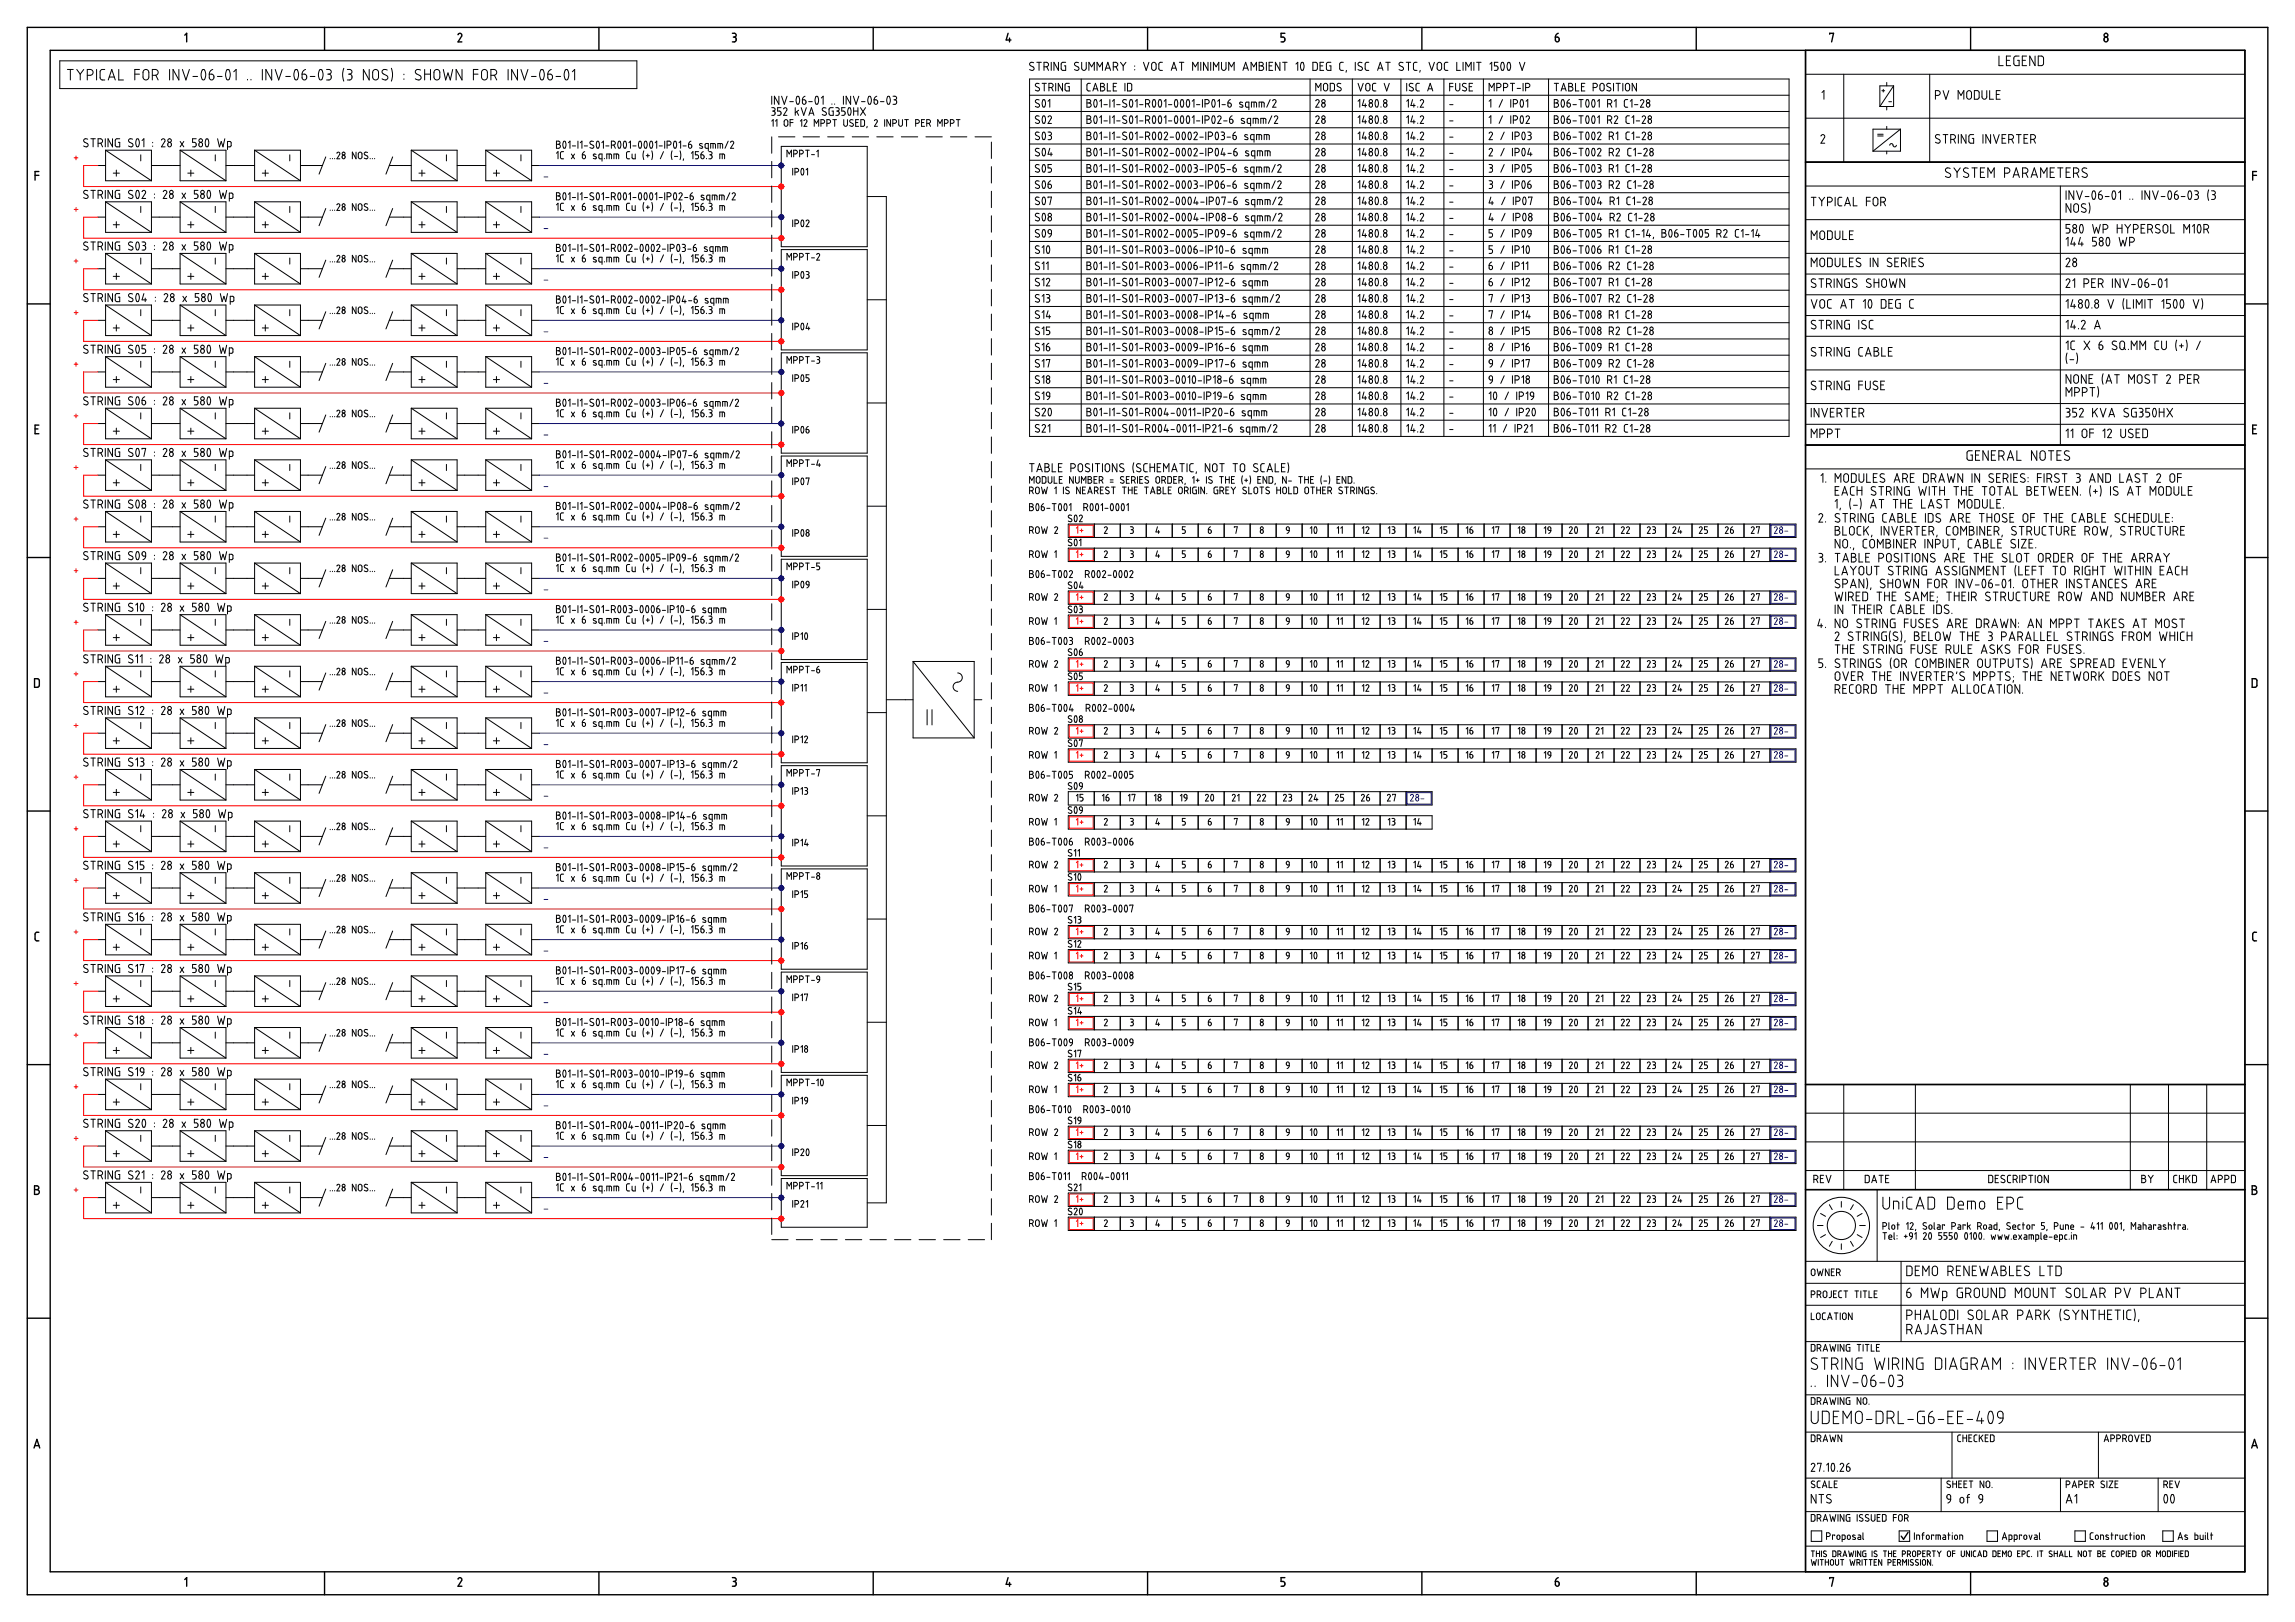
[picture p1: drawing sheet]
<svg xmlns="http://www.w3.org/2000/svg" width="841mm" height="594mm" viewBox="0 0 841 594" stroke-linecap="round" stroke-linejoin="round" font-family="sans-serif">
<g fill="none" stroke="#000" stroke-width=".51">
<path d="M10 10h821.1v574.1h-821.1zM18.4 18.4h804.3v557.3h-804.3zM67.7 12.9l.7-.7v3.1M118.9 10v8.4M167.9 12.7a.71 .71 0 0 1 .9-.5 .71 .71 0 0 1 .4 1l-1.3 2.1h1.3M219.5 10v8.4M268.4 12.2h.7a.7 .7 0 0 1 .7 .7 .7 .7 0 0 1-.7 .7M268.4 15.3h.7M268.7 13.6h.4M269.1 13.6l.6 .4 .1 .6-.2 .5-.5 .2M320 10v8.4M369.4 12.2l-.7 2.4h1.8"/>
<path d="M370 13.9v1.4M420.5 10v8.4M469.5 15.3h.7M470.9 12.2h-1.4v1.4h.9l.4 .4v.9l-.6 .4M521.1 10v8.4M570 14.6a.81 .81 0 0 0 1.4 .4 .81 .81 0 0 0-.4-1.4h-1v1M571 12.2l-.8 .7-.2 .7M621.6 10v8.4M661.6 18.4v557.3M670.5 12.5v-.3h1.4l-.7 3.1M722.1 10v8.4M771.3 13.8a.77 .77 0 0 1 1 .2 .77 .77 0 0 1-.1 1 .77 .77 0 0 1-1.1-.1z"/>
<path d="M661.6 59.4h161.1M12.8 64.2h1.4M14.2 62.8h-1.4v3.2M825.5 64.2h1.4M826.9 62.8h-1.4v3.2M10 111.3h8.4M822.7 111.3h8.4M12.8 157.1h1.1M14.2 155.7h-1.4v3.2h1.4M825.5 157.1h1.1M826.9 155.7h-1.4v3.2h1.4M661.6 163h161.1"/>
<path d="M10 204.2h8.4M822.7 204.2h8.4M12.7 248.6h1.3l.4 .4v2l-.4 .7h-1.3zM825.3 248.6h1.3l.4 .4 .1 2-.5 .7h-1.3zM10 297.1h8.4M822.7 297.1h8.4M14.2 341.5h-.9l-.5 .7 .1 2 .4 .3 .9 .1M826.9 341.5h-1l-.4 .7 .1 2 .3 .3 1 .1M10 389.9h8.4M661.6 397.2h161.1M822.7 389.9h8.4M12.7 434.3h.8a.7 .7 0 0 1 .7 .7 .7 .7 0 0 1-.7 .7 .87 .87 0 0 1 .9 .9 .87 .87 0 0 1-.9 .9h-.8z"/>
<path d="M12.7 435.7h.8M661.6 435.7h161.1M825.3 434.3h.9a.7 .7 0 0 1 .7 .7 .7 .7 0 0 1-.7 .7 .87 .87 0 0 1 .9 .9 .87 .87 0 0 1-.9 .9h-.9zM825.3 435.7h.9M10 482.8h8.4M822.7 482.8h8.4M12.5 530.4l1-3.2 1.1 3.2M12.8 529.5h1.5M825.1 530.4l1.1-3.2 1 3.2M825.4 529.5h1.5M67.7 578.5l.7-.7v3.2M118.9 575.7v8.4"/>
<path d="M167.9 578.4a.71 .71 0 0 1 .9-.5 .71 .71 0 0 1 .4 1l-1.3 2.1h1.3M219.5 575.7v8.4M268.4 577.8h.7a.7 .7 0 0 1 .7 .7 .7 .7 0 0 1-.7 .7 .89 .89 0 0 1 .7 .9 .89 .89 0 0 1-.7 .9h-.7M268.7 579.2h.4M320 575.7v8.4M369.4 577.8l-.7 2.5h1.8M370 579.6v1.4M420.5 575.7v8.4M470.2 579.2a.89 .89 0 0 1 .7 .9 .89 .89 0 0 1-.7 .9h-.7M470.9 577.8h-1.4v1.4h.7M521.1 575.7v8.4M570.7 579.2a.79 .79 0 0 1 .8 .7 .79 .79 0 0 1-.6 .9 .79 .79 0 0 1-.9-.5"/>
<path d="M570.7 579.2h-.7v1.1M571 577.8l-.8 .7-.2 .7M621.6 575.7v8.4M670.5 578.2v-.4h1.4l-.7 3.2M699.2 561.3l-1.6 2.5-.9-1.2M722.1 575.7v8.4M771.3 579.4a.77 .77 0 0 1 1 .2 .77 .77 0 0 1-.1 1.1 .77 .77 0 0 1-1.1-.1z"/>
<circle cx="771.8" cy="12.9" r=".7"/>
<circle cx="771.8" cy="578.5" r=".7"/>
</g>
<g fill="none" stroke="#000" stroke-width=".37">
<path d="M21.9 22.3h211.5v10.1h-211.5zM24.7 25.4h2.1M25.8 25.4v3.9M28.1 25.4l1.3 1.8M29.4 27.2v2.1M30.7 25.4l-1.3 1.8M32 27.6h1a1.07 1.07 0 0 0 1.1-1.1 1.07 1.07 0 0 0-1.1-1.1h-1v3.9M35.4 25.4v3.9M38.4 25.4l-1.2 .1-.5 .8v2.5l.5 .4 1.2 .1M39.7 29.3l1.3-3.9 1.2 3.9M40 28.2h1.9M43.5 25.4v3.9h1.7"/>
<path d="M49.4 27.2h1.7M51.1 25.4h-1.7v3.9M52.8 25.6l.7-.2 .8 .5 .2 2.3a1.07 1.07 0 0 1-1 1.1 1.07 1.07 0 0 1-1.1-1.1l.1-2zM55.8 27.6h1.1a1.07 1.07 0 0 0 1.1-1.1 1.07 1.07 0 0 0-1.1-1.1h-1.1v3.9M57.1 27.6l.9 1.7M62.1 25.4v3.9M65.6 25.4v3.9l-2.2-3.9v3.9M66.8 25.4l1.3 3.9 1.3-3.9M70.7 28h1.7M74.1 25.7l.1-.2a.85 .85 0 0 1 .9 .2 .85 .85 0 0 1 .2 .9l.1 .4a1.68 1.68 0 0 1-1 2.3 3.2 3.2 0 0 1-.3-3.6zM76.7 27.2h.8a1 1 0 0 1 .9 1.4 1 1 0 0 1-1.7 .2zM78 25.4l-1.1 .9-.2 .9"/>
<path d="M79.7 28h1.7M83.1 25.7l.1-.2a.85 .85 0 0 1 .9 .2 .85 .85 0 0 1 .2 .9l.1 .4a1.68 1.68 0 0 1-1 2.3 3.2 3.2 0 0 1-.3-3.6zM85.7 26.3l.8-.9v3.9M90.7 29.1v.2M92 29.1v.2M96.1 25.4v3.9M99.6 25.4v3.9l-2.2-3.9v3.9M100.9 25.4l1.2 3.9 1.3-3.9M104.7 28h1.7M108.1 25.7l.1-.2a.85 .85 0 0 1 1 .2 .85 .85 0 0 1 .1 .9l.1 .4a1.68 1.68 0 0 1-1 2.3 3.2 3.2 0 0 1-.3-3.6zM110.7 27.2h.8a1 1 0 0 1 .9 1.4 1 1 0 0 1-1.6 .2zM112 25.4l-1.1 .9-.2 .9"/>
<path d="M113.7 28h1.7M117.1 25.7l.1-.2a.85 .85 0 0 1 .9 .2 .85 .85 0 0 1 .2 .9l.1 .4a1.68 1.68 0 0 1-1 2.3 3.2 3.2 0 0 1-.3-3.6zM119.7 25.4h.8a.86 .86 0 0 1 .9 .9 .86 .86 0 0 1-.9 .9M120.1 27.2h.4M120.5 27.2a1.09 1.09 0 0 1 .9 1 1.09 1.09 0 0 1-.9 1.1h-.8M126 25a6.7 6.7 0 0 0 0 4.7M127.3 25.4h.8M127.3 29.3h.8M127.7 27.2h.4M128.1 25.4a.86 .86 0 0 1 .9 .9 .86 .86 0 0 1-.9 .9 1.09 1.09 0 0 1 .9 1 1.09 1.09 0 0 1-.9 1.1M135.3 25.4v3.9l-2.1-3.9v3.9M136.8 25.9a1.06 1.06 0 0 1 1.2-.4 1.06 1.06 0 0 1 .7 1v1.7a1.07 1.07 0 0 1-1.1 1.1 1.07 1.07 0 0 1-1-1.1z"/>
<path d="M141.9 25.7a1.01 1.01 0 0 0-1.5-.1 1.01 1.01 0 0 0 .1 1.5l1.2 .6a.99 .99 0 0 1 .1 1.5 .99 .99 0 0 1-1.5-.2l-.3-.1M143.4 25a6.7 6.7 0 0 1 0 4.7M148 27.2v.2M148 28.9v.2M154.1 25.7a1.01 1.01 0 0 0-1.5-.1 1.01 1.01 0 0 0 .1 1.5l1.2 .6a.99 .99 0 0 1 .1 1.5 .99 .99 0 0 1-1.5-.2l-.3-.1M155.6 27.2h2.2M155.6 25.4v3.9M157.8 25.4v3.9M159.2 25.9a1.08 1.08 0 0 1 1.2-.4 1.08 1.08 0 0 1 .8 1v1.7a1.07 1.07 0 0 1-1.1 1.1 1.07 1.07 0 0 1-1.1-1.1zM162.5 25.4l.8 3.9 .9-2.6 .8 2.6 .9-3.9M169.3 25.4v3.9l-2.1-3.9v3.9M173.5 27.2h1.7"/>
<path d="M175.2 25.4h-1.7v3.9M176.9 25.6l.6-.2 .9 .5 .2 2.3a1.07 1.07 0 0 1-1.1 1.1 1.07 1.07 0 0 1-1-1.1v-2zM179.9 27.6h1.1a1.07 1.07 0 0 0 1-1.1 1.07 1.07 0 0 0-1-1.1h-1.1v3.9M181.2 27.6l.8 1.7M186.2 25.4v3.9M189.6 25.4v3.9l-2.1-3.9v3.9M190.9 25.4l1.3 3.9 1.3-3.9M194.8 28h1.7M198.2 25.7l.1-.2a.85 .85 0 0 1 .9 .2 .85 .85 0 0 1 .2 .9v.4a1.68 1.68 0 0 1-1 2.3 3.2 3.2 0 0 1-.2-3.6zM200.7 27.2h.9a1 1 0 0 1 .9 1.4 1 1 0 0 1-1.7 .2zM202 25.4l-1 .9-.3 .9M203.8 28h1.6"/>
<path d="M207.2 25.7l.1-.2a.85 .85 0 0 1 .9 .2 .85 .85 0 0 1 .2 .9v.4a1.68 1.68 0 0 1-1 2.3 3.2 3.2 0 0 1-.2-3.6zM209.7 26.3l.9-.9v3.9M282.8 35.2v3M282.8 39.4h.6M283.4 39.4a.62 .62 0 0 1 .6 .7 .62 .62 0 0 1-.6 .6M285.4 35.2v3l-1.6-3v3M286.2 39.4h-1.2v1.3h.6a.79 .79 0 0 1 .6 .8 .79 .79 0 0 1-.6 .7h-.6M286.4 35.2l1 3 1-3M287.1 39.9a.63 .63 0 0 1 .9-.4 .63 .63 0 0 1 .3 .9l-1.2 1.8h1.3M289.4 37.2h1.3M291.4 39.4v2.8M292.1 35.4l.1-.1a1.41 1.41 0 0 1 .8 2.1l-.4 .8a1.41 1.41 0 0 1-.8-2.2z"/>
<path d="M293.6 39.4l.9 2.8 1-2.8M294 36.6h.7a.75 .75 0 0 1 .8 .6 .75 .75 0 0 1-.6 .8 .75 .75 0 0 1-.9-.4zM295 35.2l-.8 .7-.2 .7M296.4 37.2h1.3M299 35.4l.1-.1a1.41 1.41 0 0 1 .8 2.1l-.4 .8a1.41 1.41 0 0 1-.7-2.2zM301 35.9l.6-.7v3M302.7 39.6a.74 .74 0 0 0-1.1-.1 .74 .74 0 0 0 0 1.1l.9 .5a.72 .72 0 0 1 .1 1.1 .72 .72 0 0 1-1.1-.1l-.2-.2M304.4 39.4h1M304.4 39.4l-.6 .7v1.5l.4 .6h1.2v-1.5h-.5M304.9 38.1v.1M305.9 38.1v.1M306.3 39.4h.6"/>
<path d="M306.9 39.4a.62 .62 0 0 1 .6 .7 .62 .62 0 0 1-.6 .6M309.1 35.2v3M309.7 39.4h-1.2v1.3h.6a.79 .79 0 0 1 .6 .8 .79 .79 0 0 1-.6 .7h-.6M311 39.6l.1-.1a1.32 1.32 0 0 1 .7 2l-.4 .7a1.32 1.32 0 0 1-.7-2zM311.7 35.2v3l-1.6-3v3M312.7 35.2l1 3 1-3M312.8 39.4v2.8M314.4 39.4v2.8M315.3 39.4l1.9 2.8M315.7 37.2h1.3M317.2 39.4l-1.9 2.8M318.3 35.4l.2-.1a1.41 1.41 0 0 1 .7 2.1l-.3 .8a1.41 1.41 0 0 1-.8-2.2z"/>
<path d="M320.3 36.6v1a.77 .77 0 0 0 1.3 .3 .77 .77 0 0 0-.4-1.3h-.2M320.3 36.6h.7M321.3 35.2l-.8 .7-.2 .7M322.6 37.2h1.4M325.3 35.4a2.81 2.81 0 0 0 0 2.7M325.3 35.4l.1-.1a1.41 1.41 0 0 1 .8 2.1l-.4 .8-.5-.2M327.3 35.2h.6a.66 .66 0 0 1 .7 .7 .66 .66 0 0 1-.7 .7M327.6 36.6h.3M327.9 36.6a.84 .84 0 0 1 .7 .8 .84 .84 0 0 1-.7 .8h-.6M377.3 34.9h278.3M377.3 28.9h278.3v131h-278.3zM378.8 23a.79 .79 0 0 0-1.2-.1 .79 .79 0 0 0 .1 1.2l.9 .4a.76 .76 0 0 1 .1 1.2 .76 .76 0 0 1-1.2-.1l-.2-.1"/>
<path d="M379.9 22.8h1.7M380.8 22.8v3M380.8 30.7a.74 .74 0 0 0-1.1-.1 .74 .74 0 0 0 .1 1.1l.8 .4a.72 .72 0 0 1 .1 1.1 .72 .72 0 0 1-1.1-.1l-.2-.1M380.8 36.6a.74 .74 0 0 0-1.1-.1 .74 .74 0 0 0 .1 1.1l.8 .5a.72 .72 0 0 1 .1 1.1 .72 .72 0 0 1-1.1-.1l-.2-.1M381.9 30.5h1.6M382.2 36.6l.1-.1a1.32 1.32 0 0 1 .8 2l-.4 .7a1.32 1.32 0 0 1-.7-2zM382.6 24.5h.8a.83 .83 0 0 0 .8-.9 .83 .83 0 0 0-.8-.8h-.8v3M382.7 30.5v2.8M383.6 24.4l.6 1.4M384.1 37.1l.6-.6v2.8M384.4 32.1h.8a.78 .78 0 0 0 .7-.8 .78 .78 0 0 0-.7-.8h-.8v2.8M385.2 22.8v3"/>
<path d="M385.3 32l.6 1.3M386.9 30.5v2.8M387.9 22.8v3l-1.7-3v3M389.4 30.5v2.8l-1.6-2.8v2.8M390.5 22.8l-1.2 .1-.4 .3v1.9l.4 .6 1.2 .1v-1.7h-.5M391.9 30.5l-1.2 .1-.4 .3v1.8l.4 .6h1.2v-1.6h-.5M395.2 23a.79 .79 0 0 0-1.1-.1 .79 .79 0 0 0 0 1.2l.9 .4a.76 .76 0 0 1 .1 1.2 .76 .76 0 0 1-1.1-.1l-.2-.1M396.2 28.9v131M396.4 22.8v2.2a.83 .83 0 0 0 .8 .8 .83 .83 0 0 0 .8-.8l.1-2.2M398.3 36.5h.8a.62 .62 0 0 1 .6 .6 .62 .62 0 0 1-.6 .6 .78 .78 0 0 1 .8 .8 .78 .78 0 0 1-.8 .8h-.8zM398.3 37.7h.8M399 25.8v-3l1 1.7 1-1.7v3"/>
<path d="M399.6 30.5l-.9 .1-.4 .5 .1 1.8 .3 .4h.9M400.5 33.3l.9-2.8 1 2.8M400.8 32.5h1.3M401.1 36.6l.2-.1a1.32 1.32 0 0 1 .7 2l-.4 .7a1.32 1.32 0 0 1-.7-2zM402 25.8v-3l1 1.7 1-1.7v3M403 37.1l.6-.6v2.8M403.3 30.5h.8a.62 .62 0 0 1 .6 .6 .62 .62 0 0 1-.6 .7 .78 .78 0 0 1 .8 .7 .78 .78 0 0 1-.8 .8h-.8zM403.3 31.7h.8M404.5 38.3h1.3M405 25.8l1-3 1 3M405.3 25h1.4M405.8 30.5v2.8h1.2"/>
<path d="M406.7 36.5v2.8M407.6 37.1l.7-.6v2.8M408 24.5h.8a.83 .83 0 0 0 .8-.9 .83 .83 0 0 0-.8-.8h-.8v3M408 31.7h.9M409 24.4l.6 1.4M409.2 30.5h-1.2v2.8h1.2M409.2 38.3h1.3M410.6 22.8l1 1.3M411.6 24.1v1.7M412.2 30.5v2.8M412.6 22.8l-1 1.3M412.8 36.6a.74 .74 0 0 0-1.1-.1 .74 .74 0 0 0 0 1.1l.9 .5a.72 .72 0 0 1 .1 1.1 .72 .72 0 0 1-1.1-.1l-.2-.1"/>
<path d="M413.2 30.5l1.2 .1 .3 .3v1.8l-.3 .6h-1.2zM414.2 36.6l.1-.1a1.32 1.32 0 0 1 .7 2l-.3 .7a1.32 1.32 0 0 1-.7-2zM415.8 24.1v.2M415.8 25.5v.1M416.1 37.1l.6-.6v2.8M417.6 38.3h1.3M419 22.8l1 3 1-3M419.8 38h.8a.78 .78 0 0 0 .7-.8 .78 .78 0 0 0-.7-.7h-.8v2.8M420.7 38l.6 1.3M422.6 36.6l.1-.1a1.32 1.32 0 0 1 .7 2l-.3 .7a1.32 1.32 0 0 1-.7-2zM423.7 23.6a.82 .82 0 0 0-.9-.8 .82 .82 0 0 0-.8 .8v1.4a.83 .83 0 0 0 .8 .8 .83 .83 0 0 0 .9-.8M423.7 23.6v1.4"/>
<path d="M424.8 36.6l.1-.1a1.32 1.32 0 0 1 .7 2l-.3 .7a1.32 1.32 0 0 1-.8-2zM426 22.8l-.9 .1-.4 .6v1.9l.4 .3 .9 .1M426.6 37.1l.6-.6v2.8M428.2 38.3h1.2M429.2 25.8l1-3 1 3M429.5 25h1.4M430.7 36.6l.1-.1a1.32 1.32 0 0 1 .7 2l-.3 .7a1.32 1.32 0 0 1-.7-2zM432.2 22.8h1.6M432.9 36.6l.1-.1a1.32 1.32 0 0 1 .7 2l-.4 .7a1.32 1.32 0 0 1-.7-2zM433 22.8v3M435 36.6l.2-.1a1.32 1.32 0 0 1 .7 2l-.4 .7a1.32 1.32 0 0 1-.7-2zM436.9 37.1l.6-.6v2.8"/>
<path d="M437 25.8v-3l1 1.7 1-1.7v3M438.5 38.3h1.2M440 22.8v3M440.6 36.5v2.8M441.6 38h.7a.78 .78 0 0 0 .8-.8 .78 .78 0 0 0-.8-.7h-.7v2.8M442.7 22.8v3l-1.7-3v3M443.7 22.8v3M444.4 36.6l.1-.1a1.32 1.32 0 0 1 .7 2l-.3 .7a1.32 1.32 0 0 1-.8-2zM444.7 25.8v-3l1 1.7 .9-1.7v3M446.2 37.1l.7-.6v2.8M447.6 22.8v2.2a.83 .83 0 0 0 .9 .8 .83 .83 0 0 0 .8-.8v-2.2M447.8 38.3h1.2"/>
<path d="M450 37.7h.6a.71 .71 0 0 1 .7 .6 .71 .71 0 0 1-.5 .8 .71 .71 0 0 1-.8-.5zM450.3 25.8v-3l1 1.7 1-1.7v3M450.9 36.5l-.8 .6-.1 .6M455.3 38.5a.39 .39 0 0 1 .2 .5 .39 .39 0 0 1-.4 .3l-.9-.2M455.3 37.6a.52 .52 0 0 0-.7-.2 .52 .52 0 0 0-.1 .7l.8 .4M455.5 25.8l1-3 1 3M455.8 25h1.4M457.7 39.3l-1.2-.3-.1-1.1 .3-.4 1-.1v2.8M458.5 25.8v-3l1 1.7 .9-1.7v3M458.6 39.3v-1.9h1.4l.5 .5v1.4M459.5 37.4v1.9M461.4 39.3v-1.9h1.4l.5 .5v1.4"/>
<path d="M461.4 22.8h.9a.66 .66 0 0 1 .6 .7 .66 .66 0 0 1-.6 .6 .82 .82 0 0 1 .8 .9 .82 .82 0 0 1-.8 .8h-.9zM461.4 24.1h.9M462.3 37.4v1.9M464.1 22.8v3M465.1 24.1h1M465.5 36.5l-1.3 2.8M466.4 36.9a.63 .63 0 0 1 .8-.4 .63 .63 0 0 1 .3 .9l-1.1 1.9h1.2M466.4 22.8h-1.3v3h1.3M469 22.8v3l-1.6-3v3M470 22.8h1.7M470.9 22.8v3M474.9 23.5l.7-.7v3"/>
<path d="M476.9 23l.1-.1a1.41 1.41 0 0 1 .8 2.1l-.4 .7a1.41 1.41 0 0 1-.8-2.1zM480.1 28.9v131M482.2 36.9a.63 .63 0 0 1 .8-.4 .63 .63 0 0 1 .3 .9l-1.1 1.9h1.2M482.2 33.3v-2.8l.9 1.6 1-1.6v2.8M482.8 23.5l-.4-.6-1.3-.1v3l1.3-.1 .4-.6M482.8 23.5v1.6M483.7 24.1h1M485 31.3a.78 .78 0 0 1 .8-.8 .78 .78 0 0 1 .7 .8M485 31.3v1.2a.78 .78 0 0 0 .8 .8 .78 .78 0 0 0 .7-.8v-1.2M485.1 22.8h-1.4v3h1.4M487.5 30.5l1.1 .1 .4 .3v1.8l-.4 .6h-1.1zM487.7 22.8l-1.2 .1-.4 .3v1.9l.4 .6 1.2 .1v-1.7h-.5"/>
<path d="M491.4 30.7a.74 .74 0 0 0-1.2-.1 .74 .74 0 0 0 .1 1.1l.9 .4a.72 .72 0 0 1 .1 1.1 .72 .72 0 0 1-1.1-.1l-.2-.1M492.3 22.8l-1 .1-.4 .6 .1 1.9 .3 .3 1 .1M493.4 25.8l-.1 .7M495.6 28.9v131M496.7 22.8v3M497.7 30.5l.9 2.8 1-2.8M497.7 37.1l.6-.6v2.8M499.1 23a.79 .79 0 0 0-1.2-.1 .79 .79 0 0 0 .1 1.2l.9 .4a.76 .76 0 0 1 .1 1.2 .76 .76 0 0 1-1.1-.1l-.3-.1M499.9 36.5l-.7 2.2h1.6M500.3 38v1.3M500.5 31.3a.78 .78 0 0 1 .8-.8 .78 .78 0 0 1 .7 .8M500.5 31.3v1.2a.78 .78 0 0 0 .8 .8 .78 .78 0 0 0 .7-.8v-1.2"/>
<path d="M501.6 22.8l-.9 .1-.4 .6v1.9l.4 .3 .9 .1M504.2 30.5l-.9 .1-.3 .5v1.8l.3 .4h.9M504.2 36.6l.1-.1a1.32 1.32 0 0 1 .8 2l-.4 .7a1.32 1.32 0 0 1-.7-2zM504.8 25.8l1-3 1 3M505.1 25h1.4M506.1 39.1v.2M507.2 30.5l1 2.8 .9-2.8M507.8 22.8h1.7M508.6 22.8v3M513.4 28.9v131M514.2 23a.79 .79 0 0 0-1.2-.1 .79 .79 0 0 0 0 1.2l1 .4a.76 .76 0 0 1 .1 1.2 .76 .76 0 0 1-1.2-.1l-.2-.1M515.3 22.8h1.7"/>
<path d="M515.5 30.5v2.8M515.5 37.1l.6-.6v2.8M516.1 22.8v3M517.7 36.5l-.7 2.2h1.6M517.8 30.7a.74 .74 0 0 0-1.1-.1 .74 .74 0 0 0 .1 1.1l.8 .4a.72 .72 0 0 1 .1 1.1 .72 .72 0 0 1-1.1-.1l-.2-.1M518.1 38v1.3M519.3 22.8l-.9 .1-.4 .6v1.9l.4 .3 .9 .1M519.5 39.1v.2M520.1 30.5l-.8 .1-.4 .5 .1 1.8 .3 .4h.8M520.4 25.8l-.1 .7M520.5 36.9a.63 .63 0 0 1 .8-.4 .63 .63 0 0 1 .3 .9l-1.1 1.9h1.2M523.2 33.3l.9-2.8 1 2.8"/>
<path d="M523.5 32.5h1.3M523.7 22.8l1 3 1-3M526.6 23.6a.83 .83 0 0 1 .9-.8 .83 .83 0 0 1 .8 .8v1.4a.83 .83 0 0 1-.8 .8 .83 .83 0 0 1-.9-.8M526.6 23.6v1.4M529.1 28.9v131M530.6 22.8l-.9 .1-.4 .6v1.9l.4 .3 .9 .1M531.2 31.7h1.3M531.2 38.3h1.3M532.5 30.5h-1.3v2.8M533.4 30.5v2a.78 .78 0 0 0 .8 .8 .78 .78 0 0 0 .8-.8v-2M533.8 22.8v3h1.4M536.2 22.8v3"/>
<path d="M537.1 25.8v-3l1 1.7 1-1.7v3M537.3 30.7a.74 .74 0 0 0-1.1-.1 .74 .74 0 0 0 0 1.1l.9 .4a.72 .72 0 0 1 .1 1.1 .72 .72 0 0 1-1.1-.1l-.2-.1M538.4 31.7h.9M539.6 30.5h-1.2v2.8h1.2M540.1 22.8v3M541.1 22.8h1.7M541.9 22.8v3M543.6 28.9v131M545.7 33.3v-2.8l.9 1.6 1-1.6v2.8M545.7 37.1l.6-.6v2.8M546 23.5l.7-.7v3M548.5 32.1h.8"/>
<path d="M549 22.8h-1.4v1.3h.7a.84 .84 0 0 1 .7 .9 .84 .84 0 0 1-.7 .8h-.7M549.3 30.5h-.8v2.8M549.3 30.5a.78 .78 0 0 1 .8 .8 .78 .78 0 0 1-.8 .8M550.3 23l.1-.1a1.41 1.41 0 0 1 .8 2.1l-.4 .7a1.41 1.41 0 0 1-.8-2.1zM550.6 36.5l-1.2 2.8M551 32.1h.8a.78 .78 0 0 0 .7-.8 .78 .78 0 0 0-.7-.8h-.8v2.8M552.6 23l.1-.1a1.41 1.41 0 0 1 .8 2.1l-.4 .7a1.41 1.41 0 0 1-.7-2.1zM553.5 30.5h1.5M553.6 36.5v2.8M554.2 30.5v2.8M554.6 38h.7a.78 .78 0 0 0 .8-.8 .78 .78 0 0 0-.8-.7h-.7v2.8M556 32.4h1.2"/>
<path d="M556.8 22.8l1 3 1-3M557.4 36.6l.1-.1a1.32 1.32 0 0 1 .7 2l-.3 .7a1.32 1.32 0 0 1-.8-2zM558.1 30.5v2.8M559.1 32.1h.8a.78 .78 0 0 0 .7-.8 .78 .78 0 0 0-.7-.8h-.8v2.8M559.2 37.1l.7-.6v2.8M567.5 28.9v131M569.6 36.5h.8a.62 .62 0 0 1 .6 .6 .62 .62 0 0 1-.6 .6 .78 .78 0 0 1 .7 .8 .78 .78 0 0 1-.7 .8h-.8zM569.6 30.5h1.5M569.6 37.7h.8M570.4 30.5v2.8M572.1 33.3l.9-2.8 .9 2.8M572.3 32.5h1.4"/>
<path d="M572.4 36.6l.1-.1a1.32 1.32 0 0 1 .7 2l-.3 .7a1.32 1.32 0 0 1-.7-2zM574.3 37.7h.6a.71 .71 0 0 1 .7 .6 .71 .71 0 0 1-.5 .8 .71 .71 0 0 1-.9-.5zM574.9 30.5h.7a.62 .62 0 0 1 .7 .6 .62 .62 0 0 1-.7 .7 .78 .78 0 0 1 .8 .7 .78 .78 0 0 1-.8 .8h-.7zM574.9 31.7h.7M575.2 36.5l-.8 .6-.2 .6M576.4 38.3h1.3M577.4 30.5v2.8h1.2M578.6 36.5h1.6M579.4 36.5v2.8M579.5 31.7h1M580.8 30.5h-1.3v2.8h1.3M581.4 36.6l.1-.1a1.32 1.32 0 0 1 .8 2l-.4 .7a1.32 1.32 0 0 1-.7-2z"/>
<path d="M583.6 36.6l.1-.1a1.32 1.32 0 0 1 .7 2l-.3 .7a1.32 1.32 0 0 1-.7-2zM583.8 32.1h.8a.78 .78 0 0 0 .8-.8 .78 .78 0 0 0-.8-.8h-.8v2.8M585.4 37.1l.7-.6v2.8M586.3 31.3v1.2a.78 .78 0 0 0 .8 .8 .78 .78 0 0 0 .8-.8v-1.2M586.3 31.3a.78 .78 0 0 1 .8-.8 .78 .78 0 0 1 .8 .8M589.1 38h.8a.78 .78 0 0 0 .8-.8 .78 .78 0 0 0-.8-.7h-.8v2.8M590 38l.7 1.3M590.2 30.7a.74 .74 0 0 0-1.1-.1 .74 .74 0 0 0 0 1.1l.9 .4a.72 .72 0 0 1 .1 1.1 .72 .72 0 0 1-1.1-.1l-.2-.1M591.3 30.5v2.8M591.6 37.1l.6-.6v2.8M592.2 30.5h1.6M593 30.5v2.8"/>
<path d="M594.7 30.5v2.8M595.6 31.3v1.2M595.6 31.3a.78 .78 0 0 1 .8-.8 .78 .78 0 0 1 .8 .8M596.5 36.5h-.9l-.4 .6 .1 1.8 .3 .3 .9 .1M597.2 31.3v1.2a.78 .78 0 0 1-.8 .8 .78 .78 0 0 1-.8-.8M597.4 37.1l.6-.6v2.8M599 38.3h1.2M599.7 30.5v2.8l-1.6-2.8v2.8M601.2 36.9a.63 .63 0 0 1 .8-.4 .63 .63 0 0 1 .3 .9M602.3 37.4l-1.1 1.9h1.2M661.6 27.2h161.1M667.7 33.9l.7-.7v3.1"/>
<path d="M675.7 27.2v32.2M689.6 33.2h1M690.1 32.7v1M691.4 30.2v1.3M691.4 39v1.3M692.2 37.3h1M693.9 31.5v7.5h-5M693.9 31.5h-5v7.5M693.9 31.5l-5 7.5M707.2 27.2v32.2M709.3 34.9h.8a.88 .88 0 0 0 .9-.8 .88 .88 0 0 0-.9-.9h-.8v3.1M712.1 33.2l1 3.1 1.1-3.1"/>
<path d="M717.6 36.3v-3.1l1 1.7 1.1-1.7v3.1M721 33.4l.6-.2 .6 .2 .3 2.1a.88 .88 0 0 1-.9 .8 .88 .88 0 0 1-.9-.8zM723.5 33.2h1.3l.4 .4 .1 2-.5 .7h-1.3zM726.3 33.2v2.3a.88 .88 0 0 0 .9 .8 .88 .88 0 0 0 .9-.8v-2.3M729.1 33.2v3.1h1.4M731.6 34.6h1M732.5 20.5v3.5h1.6M733 33.2h-1.4v3.1h1.4M735.3 22.1h1.1M736.8 20.5h-1.5v3.5h1.5M739.9 20.5l-1.4 .1-.5 .4v2.3l.5 .7h1.4v-1.9h-.6M741.1 22.1h1.2"/>
<path d="M742.7 20.5h-1.6v3.5h1.6M745.8 20.5v3.5l-2-3.5v3.5M746.9 20.5l1.5 .1 .4 .4 .1 2.3-.5 .7h-1.5zM31 52.1l.9 .4M31.9 52.5a.76 .76 0 0 1 .1 1.2 .76 .76 0 0 1-1.1-.1l-.2-.1M32.1 51a.79 .79 0 0 0-1.1-.1 .79 .79 0 0 0 0 1.2M33.3 50.8h1.6M34.1 50.8v3M35.9 52.5h.9a.83 .83 0 0 0 .8-.9 .83 .83 0 0 0-.8-.8h-.9v3M36.9 52.5l.7 1.3M38.6 50.8v3M38.7 55h16.8v11.2"/>
<path d="M38.7 55v11.2h16.8M38.7 55l16.8 11.2M41.2 50.8v3l-1.6-3v3M43.9 50.8l-1.3 .1-.3 .3-.1 1.9 .4 .6 1.3 .1v-1.7h-.5M48.4 52.5a.76 .76 0 0 1 .1 1.2 .76 .76 0 0 1-1.2-.1l-.2-.1M48.6 51a.79 .79 0 0 0-1.2-.1 .79 .79 0 0 0 .1 1.2l.9 .4M50.1 51l.1-.1a1.41 1.41 0 0 1 .8 2.1l-.4 .7a1.41 1.41 0 0 1-.8-2.1zM51.6 56.7v2.2M52 51.5l.7-.7v3M55.9 52.1v.2M55.9 53.5v.1M59.2 51.3a.67 .67 0 0 1 .9-.4 .67 .67 0 0 1 .3 .9"/>
<path d="M60.4 51.8l-1.2 2h1.3M66 55h16.8v11.2M66 55v11.2h16.8M66 55l16.8 11.2M66 51.8l1.4 2M67.4 51.8l-1.4 2M70.6 53.8h.6M71.2 52.1a.84 .84 0 0 1 .7 .9 .84 .84 0 0 1-.7 .8M71.9 50.8h-1.3v1.3h.6M72.9 52.8v.3M72.9 52.8a.75 .75 0 0 1 1-.4 .75 .75 0 0 1 .3 1.1 .75 .75 0 0 1-1.1 .1l-.2-.5M75.5 51l.2-.1a1.41 1.41 0 0 1 .7 2.1l-.4 .7a1.41 1.41 0 0 1-.7-2.1z"/>
<path d="M78.9 56.7v2.2M79.7 50.8l.7 3 .7-2 .6 2 .7-3M84.2 51.8h-.8v3M84.2 51.8l.5 .5-.1 1.2-1.2 .3M93.3 55h16.8v11.2M93.3 55v11.2h16.8M93.3 55l16.8 11.2M106.2 56.7v2.2M119.4 57.5l-2.5 6.3M121 58v.2M121.8 58v.2M122.6 58v.2"/>
<path d="M123.5 56.1a.55 .55 0 0 1 .7-.3 .55 .55 0 0 1 .3 .7l-1 1.7h1M130.5 55.7v2.5l-1.4-2.5v2.5M131.3 57.5a.68 .68 0 0 0 .7 .7 .68 .68 0 0 0 .7-.7M131.3 56.4a.68 .68 0 0 1 .7-.7 .68 .68 0 0 1 .7 .7M131.3 56.4v1.1M132.7 56.4v1.1M134.7 55.9a.65 .65 0 0 0-1-.1 .65 .65 0 0 0 .1 .9l.7 .4a.62 .62 0 0 1 .1 1 .62 .62 0 0 1-.9-.1l-.2-.1M135.7 58v.2M136.5 58v.2M137.3 58v.2M143.9 57.5l-2.5 6.3M150.7 55h16.8v11.2"/>
<path d="M150.7 55v11.2h16.8M150.7 55l16.8 11.2M163.6 56.7v2.2M178 55h16.8v11.2M178 55v11.2h16.8M178 55l16.8 11.2M190.9 56.7v2.2M203.9 51.7h.7a.58 .58 0 0 1 .6 .6 .58 .58 0 0 1-.6 .6 .73 .73 0 0 1 .8 .7 .73 .73 0 0 1-.8 .7h-.7zM203.9 52.9h.7M203.9 56.1l.6-.6v2.7M205.4 57.6l.3 .5 .8 .1M206.5 51.8l.2-.1a1.57 1.57 0 0 1 .4 2.5l-.1 .1a1.57 1.57 0 0 1-.5-2.5z"/>
<path d="M206.5 55.5l-.8 .1-.3 .3v1.7M208.3 52.3l.6-.6v2.6M209.4 56.4l1.1 1.8M209.7 53.4h1.2M210.5 56.4l-1.1 1.8M211.8 51.7v2.6M212.7 52.3l.6-.6v2.6M213.4 57.6a.58 .58 0 0 0 .6 .6 .58 .58 0 0 0 .6-.6M213.4 56.7l1 .2 .2 .7M213.4 56.7v.9M214.1 53.4h1.2M214.3 55.5l-.7 .5-.2 .7"/>
<path d="M217.5 51.8a.69 .69 0 0 0-1.1-.1 .69 .69 0 0 0 .1 1.1l.8 .4a.66 .66 0 0 1 .1 1 .66 .66 0 0 1-1 0l-.2-.2M218.4 56.6a.49 .49 0 0 0-.7-.2 .49 .49 0 0 0-.1 .7l.9 .5a.62 .62 0 0 1-.4 .6 .62 .62 0 0 1-.7-.2M218.8 51.8l.1-.1a1.57 1.57 0 0 1 .5 2.5l-.2 .1a1.57 1.57 0 0 1-.4-2.5zM220.5 52.3l.6-.6v2.6M220.6 58.2l-1.1-.2 .2-1.5 .9-.1v2.6M221.5 58v.2M222 53.4h1.2M223.2 56.4v1.8M223.7 56.4h-1.3v1.8M223.7 56.4l.4 .5v1.3M224 53.1h.8a.73 .73 0 0 0 .7-.7 .73 .73 0 0 0-.7-.7h-.8v2.6M224.9 53.1l.6 1.2"/>
<path d="M225 58.2v-1.8l1.5 .1 .2 1.7M225.9 56.4v1.8M226.7 51.8l.1-.1a1.57 1.57 0 0 1 .5 2.5l-.2 .1a1.57 1.57 0 0 1-.4-2.5zM228.7 51.8l.1-.1a1.57 1.57 0 0 1 .5 2.5l-.1 .1a1.57 1.57 0 0 1-.5-2.5zM229.6 57.6l.3 .5 .9 .1M230.5 52.3l.5-.6v2.6M230.8 55.5l-.9 .1-.3 .3v1.7M231.6 56.4v1.3l.5 .5h.7v-1.8M231.9 53.4h1.2M234.3 51.8l.1-.1a1.57 1.57 0 0 1 .4 2.5l-.1 .1a1.57 1.57 0 0 1-.4-2.5zM235.9 55.2a4.6 4.6 0 0 0 0 3.3M236.3 51.8l.1-.1a1.57 1.57 0 0 1 .5 2.5l-.1 .1a1.57 1.57 0 0 1-.5-2.5z"/>
<path d="M236.8 57h1.2M237.4 56.4v1.2M238.3 51.8l.2-.1a1.57 1.57 0 0 1 .4 2.5l-.1 .1a1.57 1.57 0 0 1-.5-2.5zM238.8 55.2a4.6 4.6 0 0 1 0 3.3M240.1 52.3l.6-.6v2.6M241.6 53.4h1.1M243.1 55.5l-1.1 2.7M243.6 51.7v2.6M244.5 53.1h.7a.73 .73 0 0 0 .7-.7 .73 .73 0 0 0-.7-.7h-.7v2.6M246.3 55.2a4.6 4.6 0 0 0 0 3.3M247.1 51.8l.1-.1a1.57 1.57 0 0 1 .5 2.5l-.2 .1a1.57 1.57 0 0 1-.4-2.5zM247.2 57.3h1.1"/>
<path d="M248.8 52.3l.6-.6v2.6M249.2 55.2a4.6 4.6 0 0 1 0 3.3M250.3 53.4h1.2M250.5 58.2l-.1 .6M252.3 52.9h.6a.66 .66 0 0 1 .7 .5 .66 .66 0 0 1-.5 .8 .66 .66 0 0 1-.8-.5zM253.2 51.7l-.6 .4-.3 .8M253.4 56.1l.5-.6v2.7M256 57.6l-.4 .5-.8 .1M256 55.5h-1.2v1.2l1 .2 .2 .7M256.9 56.7l1 .2 .1 .7M256.9 56.7v.9M256.9 57.6a.58 .58 0 0 0 .5 .6 .58 .58 0 0 0 .6-.6"/>
<path d="M257.4 52.7a.49 .49 0 0 0-.7-.1 .49 .49 0 0 0-.1 .7l.9 .5a.62 .62 0 0 1-.4 .6 .62 .62 0 0 1-.8-.2M257.7 55.5l-.6 .5-.2 .7M258.9 58v.2M259.6 54.3l-1.2-.2 .2-1.5h1v2.6M259.8 55.5h.6a.58 .58 0 0 1 .5 .6 .58 .58 0 0 1-.5 .6M260.1 56.7h.2M260.4 56.7l.4 .2 .1 .7M260.4 54.3v-1.7l1.7 .2 .1 1.5M260.9 57.6l-.3 .5-.8 .1M261.3 52.6v1.7M263.8 58.2v-1.8l1.5 .1 .2 1.7M263.9 52.6v1.7"/>
<path d="M264.7 56.4v1.8M264.8 53l-.4-.4h-1.3v1.7M264.8 53v1.3M266.8 51.7l-1.1 2.6M267.7 52.1a.59 .59 0 0 1 .8-.4 .59 .59 0 0 1 .3 .9l-1.1 1.7h1.2M282.8 44.4l.5-.6v2.5M283.1 40.7h.3M283.4 40.7a.8 .8 0 0 1 .6 .8 .8 .8 0 0 1-.6 .7h-.6M284.2 44.4l.5-.6v2.5M286.3 53.6h31.5v36.8h-31.5zM287.6 44l.4-.2 .5 .2 .2 1.6a.68 .68 0 0 1-.7 .7 .68 .68 0 0 1-.6-.7zM288.4 57.5v-2.5l.8 1.4 .8-1.4v2.5"/>
<path d="M289.5 44.9h1.1M290.6 43.8h-1.1v2.5M291.5 55h-.6v2.5M291.5 55a.68 .68 0 0 1 .7 .7 .68 .68 0 0 1-.7 .7h-.6M292 40.9l.7 1.3M292.7 40.4l-1.3 .9M293.3 44.4l.5-.6v2.5M293.7 55a.68 .68 0 0 1 .7 .7 .68 .68 0 0 1-.7 .7h-.7M293.7 55h-.7v2.5M294.6 44.2a.55 .55 0 0 1 .8-.3 .55 .55 0 0 1 .3 .7l-1.1 1.7h1.1M295.2 55h1.4M295.9 55v2.5"/>
<path d="M296.4 42.2l.9-2.8 1 2.8M296.7 41.5h1.3M297.4 56.6h1.1M298.4 46.3v-2.5l.8 1.4 .8-1.4v2.5M299.3 55.6l.5-.6v2.5M300.8 45.2h.7a.68 .68 0 0 0 .7-.7 .68 .68 0 0 0-.7-.7h-.7v2.5M303 45.2h.7a.68 .68 0 0 0 .7-.7 .68 .68 0 0 0-.7-.7h-.7v2.5M305.2 43.8h1.4M305.9 43.8v2.5M306.6 40.7h.3M306.9 40.7a.79 .79 0 0 1 .6 .8 .79 .79 0 0 1-.6 .7h-.6M309.2 43.8v1.8a.68 .68 0 0 0 .7 .7 .68 .68 0 0 0 .7-.7v-1.8"/>
<path d="M311.7 44.9l.7 .3a.62 .62 0 0 1 .2 1 .62 .62 0 0 1-1-.1l-.2-.1M312.6 44a.65 .65 0 0 0-.9-.1 .65 .65 0 0 0 0 .9M312.8 40.7h1.6M313.6 44.9h.8M314.6 43.8h-1v2.5h1M315.5 43.8l1.3 .3v1.6l-.2 .5-1.1 .1zM317.8 46.3l-.2 .5M320.4 44.2a.55 .55 0 0 1 .8-.3 .55 .55 0 0 1 .3 .7l-1.1 1.7h1.1M324.2 43.8v2.5M326.3 43.8v2.5l-1.3-2.5v2.5M327.2 45.2h.7a.68 .68 0 0 0 .6-.7 .68 .68 0 0 0-.6-.7h-.7v2.5M329.4 43.8v1.8a.68 .68 0 0 0 .6 .7 .68 .68 0 0 0 .7-.7v-1.8"/>
<path d="M331.5 43.8h1.4M332.2 43.8v2.5M335.6 45.2h.6a.68 .68 0 0 0 .7-.7 .68 .68 0 0 0-.7-.7h-.6v2.5M337.7 44.9h.8M338.8 43.8h-1.1v2.5h1.1M339.6 45.2h.7a.68 .68 0 0 0 .7-.7 .68 .68 0 0 0-.7-.7h-.7v2.5M340.4 45.2l.6 1.1M343.6 46.3v-2.5l.9 1.4 .8-1.4v2.5M346.1 45.2h.7a.68 .68 0 0 0 .7-.7 .68 .68 0 0 0-.7-.7h-.7v2.5M348.3 45.2h.7a.68 .68 0 0 0 .6-.7 .68 .68 0 0 0-.6-.7h-.7v2.5M350.5 43.8h1.3M351.1 43.8v2.5"/>
<path d="M377.3 40.8h278.3M377.3 46.8h278.3M377.3 52.7h278.3M377.3 58.7h278.3M380.8 42.6a.74 .74 0 0 0-1.1-.1 .74 .74 0 0 0 .1 1.1l.8 .4a.72 .72 0 0 1 .1 1.1 .72 .72 0 0 1-1.1-.1l-.2-.1M380.8 48.5a.74 .74 0 0 0-1.1-.1 .74 .74 0 0 0 .1 1.2l.8 .4a.72 .72 0 0 1 .1 1.1 .72 .72 0 0 1-1.1-.1l-.2-.1M380.8 54.5a.74 .74 0 0 0-1.1-.1 .74 .74 0 0 0 .1 1.1l.8 .4a.72 .72 0 0 1 .1 1.1 .72 .72 0 0 1-1.1-.1l-.2-.1M382.2 42.6l.1-.1a1.32 1.32 0 0 1 .8 2l-.4 .7a1.32 1.32 0 0 1-.7-2zM382.2 48.5l.1-.1a1.32 1.32 0 0 1 .8 2l-.4 .7a1.32 1.32 0 0 1-.7-2zM382.2 54.5l.1-.1a1.32 1.32 0 0 1 .8 2l-.4 .7a1.32 1.32 0 0 1-.7-2zM384.1 42.9a.63 .63 0 0 1 .8-.4 .63 .63 0 0 1 .3 .8l-1.1 1.9h1.2M384.1 48.4h.6a.62 .62 0 0 1 .6 .6 .62 .62 0 0 1-.6 .6"/>
<path d="M384.4 49.6h.3M384.7 49.6l.6 .4v.8l-.4 .3-.8 .1M384.7 54.3l-.6 2.2h1.5M385.2 55.9v1.2M398.3 42.4h.8a.62 .62 0 0 1 .6 .6 .62 .62 0 0 1-.6 .7 .78 .78 0 0 1 .8 .7 .78 .78 0 0 1-.8 .8h-.8zM398.3 48.4h.8a.62 .62 0 0 1 .6 .6 .62 .62 0 0 1-.6 .6 .77 .77 0 0 1 .8 .8 .77 .77 0 0 1-.8 .8h-.8zM398.3 54.3h.8a.62 .62 0 0 1 .6 .6 .62 .62 0 0 1-.6 .7 .77 .77 0 0 1 .8 .7 .77 .77 0 0 1-.8 .8h-.8zM398.3 55.6h.8M398.3 43.7h.8M398.3 49.6h.8M401.1 42.6l.2-.1a1.32 1.32 0 0 1 .7 2l-.4 .7a1.32 1.32 0 0 1-.7-2zM401.1 48.5l.2-.1a1.32 1.32 0 0 1 .7 2l-.4 .7a1.32 1.32 0 0 1-.7-2z"/>
<path d="M401.1 54.5l.2-.1a1.32 1.32 0 0 1 .7 2l-.4 .7a1.32 1.32 0 0 1-.7-2zM403 43l.6-.6v2.8M403 49l.6-.6v2.8M403 54.9l.6-.6v2.8M404.5 44.3h1.3M404.5 50.2h1.3M404.5 56.2h1.3M406.7 42.4v2.8M406.7 48.4v2.8M406.7 54.3v2.8M407.6 43l.7-.6v2.8M407.6 49l.7-.6v2.8"/>
<path d="M407.6 54.9l.7-.6v2.8M409.2 44.3h1.3M409.2 50.2h1.3M409.2 56.2h1.3M412.8 42.6a.74 .74 0 0 0-1.1-.1 .74 .74 0 0 0 0 1.1l.9 .4a.72 .72 0 0 1 .1 1.1 .72 .72 0 0 1-1.1-.1l-.2-.1M412.8 48.5a.75 .75 0 0 0-1.1-.1 .75 .75 0 0 0 0 1.2l.9 .4a.72 .72 0 0 1 .1 1.1 .72 .72 0 0 1-1.1-.1l-.2-.1M412.8 54.5a.74 .74 0 0 0-1.1-.1 .74 .74 0 0 0 0 1.1l.9 .4a.72 .72 0 0 1 .1 1.1 .72 .72 0 0 1-1.1-.1l-.2-.1M414.2 42.6l.1-.1a1.32 1.32 0 0 1 .7 2l-.3 .7a1.32 1.32 0 0 1-.7-2zM414.2 48.5l.1-.1a1.32 1.32 0 0 1 .7 2l-.3 .7a1.32 1.32 0 0 1-.7-2zM414.2 54.5l.1-.1a1.32 1.32 0 0 1 .7 2l-.3 .7a1.32 1.32 0 0 1-.7-2zM416.1 43l.6-.6v2.8M416.1 49l.6-.6v2.8"/>
<path d="M416.1 54.9l.6-.6v2.8M417.6 44.3h1.3M417.6 50.2h1.3M417.6 56.2h1.3M419.8 44h.8a.78 .78 0 0 0 .7-.8 .78 .78 0 0 0-.7-.8h-.8v2.8M419.8 49.9h.8a.78 .78 0 0 0 .7-.8 .78 .78 0 0 0-.7-.7h-.8v2.8M419.8 55.9h.8a.78 .78 0 0 0 .7-.8 .78 .78 0 0 0-.7-.8h-.8v2.8M420.7 44l.6 1.2M420.7 49.9l.6 1.3M420.7 55.9l.6 1.2M422.6 42.6l.1-.1a1.32 1.32 0 0 1 .7 2l-.3 .7a1.32 1.32 0 0 1-.7-2zM422.6 48.5l.1-.1a1.32 1.32 0 0 1 .7 2l-.3 .7a1.32 1.32 0 0 1-.7-2z"/>
<path d="M422.6 54.5l.1-.1a1.32 1.32 0 0 1 .7 2l-.3 .7a1.32 1.32 0 0 1-.7-2zM424.8 42.6l.1-.1a1.32 1.32 0 0 1 .7 2l-.3 .7a1.32 1.32 0 0 1-.8-2zM424.8 48.5l.1-.1a1.32 1.32 0 0 1 .7 2l-.3 .7a1.32 1.32 0 0 1-.8-2zM424.8 54.5l.1-.1a1.32 1.32 0 0 1 .7 2l-.3 .7a1.32 1.32 0 0 1-.8-2zM426.6 48.8a.63 .63 0 0 1 .9-.4 .63 .63 0 0 1 .3 .9l-1.2 1.9h1.3M426.6 54.8a.63 .63 0 0 1 .9-.4 .63 .63 0 0 1 .3 .8l-1.2 1.9h1.3M426.6 43l.6-.6v2.8M428.2 44.3h1.2M428.8 50.2h1.3M428.8 56.2h1.3M430.7 42.6l.1-.1a1.32 1.32 0 0 1 .7 2l-.3 .7a1.32 1.32 0 0 1-.7-2zM431.3 48.5l.1-.1a1.32 1.32 0 0 1 .8 2l-.4 .7a1.32 1.32 0 0 1-.7-2z"/>
<path d="M431.3 54.5l.1-.1a1.32 1.32 0 0 1 .8 2l-.4 .7a1.32 1.32 0 0 1-.7-2zM432.9 42.6l.1-.1a1.32 1.32 0 0 1 .7 2l-.4 .7a1.32 1.32 0 0 1-.7-2zM433.5 48.5l.1-.1a1.32 1.32 0 0 1 .7 2l-.3 .7a1.32 1.32 0 0 1-.7-2zM433.5 54.5l.1-.1a1.32 1.32 0 0 1 .7 2l-.3 .7a1.32 1.32 0 0 1-.7-2zM435 42.6l.2-.1a1.32 1.32 0 0 1 .7 2l-.4 .7a1.32 1.32 0 0 1-.7-2zM435.7 48.5l.1-.1a1.32 1.32 0 0 1 .7 2l-.4 .7a1.32 1.32 0 0 1-.7-2zM435.7 54.5l.1-.1a1.32 1.32 0 0 1 .7 2l-.4 .7a1.32 1.32 0 0 1-.7-2zM436.9 43l.6-.6v2.8M437.5 48.8a.63 .63 0 0 1 .9-.4 .63 .63 0 0 1 .3 .9l-1.2 1.9h1.3M437.5 54.8a.63 .63 0 0 1 .9-.4 .63 .63 0 0 1 .3 .8l-1.2 1.9h1.3M438.5 44.3h1.2M439.7 50.2h1.2"/>
<path d="M439.7 56.2h1.2M440.6 42.4v2.8M441.6 44h.7a.78 .78 0 0 0 .8-.8 .78 .78 0 0 0-.8-.8h-.7v2.8M441.9 48.4v2.8M441.9 54.3v2.8M442.8 49.9h.8a.78 .78 0 0 0 .8-.8 .78 .78 0 0 0-.8-.7h-.8v2.8M442.8 55.9h.8a.78 .78 0 0 0 .8-.8 .78 .78 0 0 0-.8-.8h-.8v2.8M444.4 42.6l.1-.1a1.32 1.32 0 0 1 .7 2l-.3 .7a1.32 1.32 0 0 1-.8-2zM445.6 48.5l.2-.1a1.32 1.32 0 0 1 .7 2l-.4 .7a1.32 1.32 0 0 1-.7-2zM445.6 54.5l.2-.1a1.32 1.32 0 0 1 .7 2l-.4 .7a1.32 1.32 0 0 1-.7-2zM446.2 42.9a.63 .63 0 0 1 .9-.4 .63 .63 0 0 1 .3 .8l-1.2 1.9h1.3M447.5 48.4h.6a.62 .62 0 0 1 .6 .6 .62 .62 0 0 1-.6 .6"/>
<path d="M447.8 49.6h.3M448.1 54.3l-.6 2.2h1.5M448.1 49.6l.6 .4v.8l-.4 .3-.8 .1M448.4 44.3h1.3M448.6 55.9v1.2M449.7 50.2h1.2M450 56.2h1.2M450.6 43.7h.6a.71 .71 0 0 1 .8 .6 .71 .71 0 0 1-.6 .8 .71 .71 0 0 1-.8-.5zM451.5 42.4l-.7 .6-.2 .7M451.8 49.6l.9 .1 .4 .5M451.8 49.6v.9a.62 .62 0 0 0 .7 .7 .62 .62 0 0 0 .6-.7M452.1 55.6h.7a.71 .71 0 0 1 .7 .6 .71 .71 0 0 1-.5 .8 .71 .71 0 0 1-.9-.5z"/>
<path d="M452.8 48.4l-.8 .6-.2 .6M453.1 50.2v.3M453.1 54.3l-.8 .6-.2 .7M456 43.5a.53 .53 0 0 0-.8-.1 .53 .53 0 0 0-.1 .7l.8 .4a.39 .39 0 0 1 .2 .4 .39 .39 0 0 1-.4 .3l-.8-.1M457.2 49.5a.53 .53 0 0 0-.7-.2 .53 .53 0 0 0-.2 .7l.8 .4a.39 .39 0 0 1 .3 .5 .39 .39 0 0 1-.4 .3l-.9-.2M457.5 55.4a.52 .52 0 0 0-.7-.1 .52 .52 0 0 0-.2 .7l.9 .4a.39 .39 0 0 1 .2 .4 .39 .39 0 0 1-.4 .3l-.9-.1M458.3 45.2l-1.2-.2-.1-1.2 .3-.4 1-.1v2.8M459.2 45.2v-1.9h1.4l.5 .5v1.4M459.5 51.2l-1.1-.3-.1-1.1 .2-.4 1-.1v2.8M459.8 57.1l-1.1-.2-.1-1.2 .2-.4 1-.1v2.9M460.2 43.3v1.9M460.8 57.1v-1.9l1.6 .1 .3 1.8"/>
<path d="M461.4 49.3v1.9M461.7 55.2v1.9M461.9 49.3l.4 .5v1.4M461.9 49.3h-1.4v1.9M463 43.3v1.9M463.3 51.2v-1.9l1.8 .2v1.7M463.6 57.1v-1.9l1.6 .1 .3 1.8M463.9 43.8v1.4M463.9 43.8l-.5-.5h-1.4v1.9M464.2 49.3v1.9M464.5 55.2v1.9M466.1 42.4l-1.3 2.8"/>
<path d="M467 42.9a.63 .63 0 0 1 .8-.4 .63 .63 0 0 1 .4 .8l-1.2 1.9h1.2M482.2 42.9a.63 .63 0 0 1 .8-.4 .63 .63 0 0 1 .3 .8l-1.1 1.9h1.2M482.2 48.8a.63 .63 0 0 1 .8-.4 .63 .63 0 0 1 .3 .9l-1.1 1.9h1.2M482.2 54.8a.63 .63 0 0 1 .8-.4 .63 .63 0 0 1 .3 .8l-1.1 1.9h1.2M497.7 43l.6-.6v2.8M497.7 49l.6-.6v2.8M497.7 54.9l.6-.6v2.8M499.9 42.4l-.7 2.2h1.6M499.9 48.4l-.7 2.1h1.6M499.9 54.3l-.7 2.2h1.6M500.3 44v1.2M500.3 49.9v1.3"/>
<path d="M500.3 55.9v1.2M504.2 42.6l.1-.1a1.32 1.32 0 0 1 .8 2l-.4 .7a1.32 1.32 0 0 1-.7-2zM504.2 48.5l.1-.1a1.32 1.32 0 0 1 .8 2l-.4 .7a1.32 1.32 0 0 1-.7-2zM504.2 54.5l.1-.1a1.32 1.32 0 0 1 .8 2l-.4 .7a1.32 1.32 0 0 1-.7-2zM506.1 45.1v.1M506.1 51v.2M506.1 57v.1M515.5 43l.6-.6v2.8M515.5 49l.6-.6v2.8M515.5 54.9l.6-.6v2.8M517.7 42.4l-.7 2.2h1.6M517.7 48.4l-.7 2.1h1.6"/>
<path d="M517.7 54.3l-.7 2.2h1.6M518.1 44v1.2M518.1 49.9v1.3M518.1 55.9v1.2M519.5 45.1v.1M519.5 51v.2M519.5 57v.1M520.5 42.9a.63 .63 0 0 1 .8-.4 .63 .63 0 0 1 .3 .8l-1.1 1.9h1.2M520.5 48.8a.63 .63 0 0 1 .8-.4 .63 .63 0 0 1 .3 .9l-1.1 1.9h1.2M520.5 54.8a.63 .63 0 0 1 .8-.4 .63 .63 0 0 1 .3 .8l-1.1 1.9h1.2M531.2 44.3h1.3M531.2 50.2h1.3"/>
<path d="M531.2 56.2h1.3M545.7 48.8a.63 .63 0 0 1 .8-.4 .63 .63 0 0 1 .4 .9l-1.2 1.9h1.2M545.7 54.8a.63 .63 0 0 1 .8-.4 .63 .63 0 0 1 .4 .8l-1.2 1.9h1.2M545.7 43l.6-.6v2.8M550.6 42.4l-1.2 2.8M551.2 48.4l-1.2 2.8M551.2 54.3l-1.2 2.8M553.6 42.4v2.8M554.2 48.4v2.8M554.2 54.3v2.8M554.6 44h.7a.78 .78 0 0 0 .8-.8 .78 .78 0 0 0-.8-.8h-.7v2.8M555.2 49.9h.8a.78 .78 0 0 0 .7-.8 .78 .78 0 0 0-.7-.7h-.8v2.8"/>
<path d="M555.2 55.9h.8a.78 .78 0 0 0 .7-.8 .78 .78 0 0 0-.7-.8h-.8v2.8M557.4 42.6l.1-.1a1.32 1.32 0 0 1 .7 2l-.3 .7a1.32 1.32 0 0 1-.8-2zM558 48.5l.1-.1a1.32 1.32 0 0 1 .7 2l-.3 .7a1.32 1.32 0 0 1-.7-2zM558 54.5l.1-.1a1.32 1.32 0 0 1 .7 2l-.3 .7a1.32 1.32 0 0 1-.7-2zM559.2 42.9a.63 .63 0 0 1 .9-.4 .63 .63 0 0 1 .3 .8l-1.2 1.9h1.3M559.9 48.4h.6a.62 .62 0 0 1 .6 .6 .62 .62 0 0 1-.6 .6M560.2 49.6h.3M560.5 54.3l-.6 2.2h1.5M560.5 49.6l.6 .4v.8l-.4 .3-.8 .1M560.9 55.9v1.2M569.6 42.4h.8a.62 .62 0 0 1 .6 .6 .62 .62 0 0 1-.6 .7 .78 .78 0 0 1 .7 .7 .78 .78 0 0 1-.7 .8h-.8zM569.6 48.4h.8a.62 .62 0 0 1 .6 .6 .62 .62 0 0 1-.6 .6 .77 .77 0 0 1 .7 .8 .77 .77 0 0 1-.7 .8h-.8z"/>
<path d="M569.6 54.3h.8a.62 .62 0 0 1 .6 .6 .62 .62 0 0 1-.6 .7 .77 .77 0 0 1 .7 .7 .77 .77 0 0 1-.7 .8h-.8zM569.6 55.6h.8M569.6 43.7h.8M569.6 49.6h.8M572.4 42.6l.1-.1a1.32 1.32 0 0 1 .7 2l-.3 .7a1.32 1.32 0 0 1-.7-2zM572.4 48.5l.1-.1a1.32 1.32 0 0 1 .7 2l-.3 .7a1.32 1.32 0 0 1-.7-2zM572.4 54.5l.1-.1a1.32 1.32 0 0 1 .7 2l-.3 .7a1.32 1.32 0 0 1-.7-2zM574.3 43.7h.6a.71 .71 0 0 1 .7 .6 .71 .71 0 0 1-.5 .8 .71 .71 0 0 1-.9-.5zM574.3 49.6h.6a.71 .71 0 0 1 .7 .6 .71 .71 0 0 1-.5 .8 .71 .71 0 0 1-.9-.5zM574.3 55.6h.6a.71 .71 0 0 1 .7 .6 .71 .71 0 0 1-.5 .8 .71 .71 0 0 1-.9-.5zM575.2 42.4l-.8 .6-.2 .7M575.2 48.4l-.8 .6-.2 .6"/>
<path d="M575.2 54.3l-.8 .6-.2 .7M576.4 44.3h1.3M576.4 50.2h1.3M576.4 56.2h1.3M578.6 54.3h1.6M578.6 42.4h1.6M578.6 48.4h1.6M579.4 42.4v2.8M579.4 48.4v2.8M579.4 54.3v2.8M581.4 42.6l.1-.1a1.32 1.32 0 0 1 .8 2l-.4 .7a1.32 1.32 0 0 1-.7-2zM581.4 48.5l.1-.1a1.32 1.32 0 0 1 .8 2l-.4 .7a1.32 1.32 0 0 1-.7-2z"/>
<path d="M581.4 54.5l.1-.1a1.32 1.32 0 0 1 .8 2l-.4 .7a1.32 1.32 0 0 1-.7-2zM583.6 42.6l.1-.1a1.32 1.32 0 0 1 .7 2l-.3 .7a1.32 1.32 0 0 1-.7-2zM583.6 48.5l.1-.1a1.32 1.32 0 0 1 .7 2l-.3 .7a1.32 1.32 0 0 1-.7-2zM583.6 54.5l.1-.1a1.32 1.32 0 0 1 .7 2l-.3 .7a1.32 1.32 0 0 1-.7-2zM585.4 48.8a.63 .63 0 0 1 .9-.4 .63 .63 0 0 1 .3 .9l-1.2 1.9h1.3M585.4 54.8a.63 .63 0 0 1 .9-.4 .63 .63 0 0 1 .3 .8l-1.2 1.9h1.3M585.4 43l.7-.6v2.8M589.1 44h.8a.78 .78 0 0 0 .8-.8 .78 .78 0 0 0-.8-.8h-.8v2.8M589.7 49.9h.8a.78 .78 0 0 0 .8-.8 .78 .78 0 0 0-.8-.7h-.8v2.8M589.7 55.9h.8a.78 .78 0 0 0 .8-.8 .78 .78 0 0 0-.8-.8h-.8v2.8M590 44l.7 1.2M590.7 49.9l.6 1.3"/>
<path d="M590.7 55.9l.6 1.2M591.6 42.9a.63 .63 0 0 1 .8-.4 .63 .63 0 0 1 .4 .8l-1.2 1.9h1.2M592.2 54.8a.63 .63 0 0 1 .9-.4 .63 .63 0 0 1 .3 .8l-1.2 1.9h1.3M592.2 49l.6-.6v2.8M597.1 42.4l-.8 .1-.4 .5v1.8l.4 .4h.8M597.1 48.4h-.8l-.4 .6v1.8l.4 .3 .8 .1M597.7 54.3l-.8 .1-.4 .5v1.8l.4 .4h.8M598 43l.7-.6v2.8M598 49l.7-.6v2.8M598.7 54.9l.6-.6v2.8M599.6 44.3h1.3M599.6 50.2h1.3"/>
<path d="M600.2 56.2h1.3M601.8 42.9a.63 .63 0 0 1 .8-.4 .63 .63 0 0 1 .3 .8l-1.1 1.9h1.2M601.8 48.8a.63 .63 0 0 1 .8-.4 .63 .63 0 0 1 .3 .9l-1.1 1.9h1.2M602.4 54.8a.63 .63 0 0 1 .9-.4 .63 .63 0 0 1 .3 .8l-1.2 1.9h1.3M604 44.3a.71 .71 0 0 1 1-.4 .71 .71 0 0 1 .2 1 .71 .71 0 0 1-1.1 .1l-.1-.4M604 50.2a.71 .71 0 0 1 1-.4 .71 .71 0 0 1 .2 1.1 .71 .71 0 0 1-1.1 .1l-.1-.5M604 44.3v.3M604 50.2v.3M661.6 43.3h161.1M661.6 59.4h161.1M667.3 49.8a.71 .71 0 0 1 1-.5 .71 .71 0 0 1 .3 1M668.6 50.3l-1.3 2.2h1.4"/>
<path d="M688.1 49.2h2M688.1 49.8h2M691.4 46.3v1M691.4 55.4v1M692.5 53.2a.64 .64 0 0 1 .8-.6 .64 .64 0 0 1 .5 .8l.8 .4 .3-.6M696.4 47.3v8.1h-10M696.4 47.3h-10v8.1M696.4 47.3l-10 8.1M709.6 50.6l1 .5a.81 .81 0 0 1 .1 1.2 .81 .81 0 0 1-1.2-.1l-.2-.1M710.8 49.5a.84 .84 0 0 0-1.2-.1 .84 .84 0 0 0 0 1.2M712.1 49.3h1.7M712.9 49.3v3.2"/>
<path d="M714.9 51.1l.8-.1a.88 .88 0 0 0 .9-.8 .88 .88 0 0 0-.9-.9h-.8v3.2M715.9 51l.7 1.5M717.7 49.3v3.2M720.4 49.3v3.2l-1.7-3.2v3.2M722.7 50.7h.6v1.8h-1.1M723.3 49.3h-1.4l-.3 .4v2.3l.6 .4M726.7 49.3v3.2M729.5 49.3v3.2l-1.8-3.2v3.2M730.5 49.3l1.1 3.2 1-3.2M733.7 50.7h1M735.1 49.3h-1.4v3.2h1.4M736.1 51.1l.9-.1a.88 .88 0 0 0 .9-.8 .88 .88 0 0 0-.9-.9h-.9v3.2"/>
<path d="M737.2 51l.7 1.5M738.9 49.3h1.8M739.8 49.3v3.2M741.7 50.7h1.1M743.1 49.3h-1.4v3.2h1.4M744.2 51.1l.8-.1a.88 .88 0 0 0 .9-.8 .88 .88 0 0 0-.9-.9h-.8v3.2M745.2 51l.7 1.5M31 71l.9 .4a.76 .76 0 0 1 .1 1.2 .76 .76 0 0 1-1.1-.1l-.2-.1M32.1 69.9a.79 .79 0 0 0-1.1-.1 .79 .79 0 0 0 0 1.2M33.3 69.7h1.6M34.1 69.7v3M35.9 60.6h2.8"/>
<path d="M35.9 79.5h2.8M35.9 71.4h.9a.83 .83 0 0 0 .8-.9 .83 .83 0 0 0-.8-.8h-.9v3M36.9 71.4l.7 1.3M38.6 69.7v3M38.7 73.9h16.8v11.2M38.7 73.9v11.2h16.8M38.7 73.9l16.8 11.2M41.2 69.7v3l-1.6-3v3M41.5 63.4h2.3M42.6 62.3v2.2M43.9 69.7l-1.3 .1-.3 .3-.1 1.9 .4 .6 1.3 .1v-1.7h-.5M48.6 69.9a.79 .79 0 0 0-1.2-.1 .79 .79 0 0 0 .1 1.2l.9 .4a.76 .76 0 0 1 .1 1.2 .76 .76 0 0 1-1.2-.1l-.2-.1"/>
<path d="M50.1 69.9l.1-.1a1.41 1.41 0 0 1 .8 2.1l-.4 .7a1.41 1.41 0 0 1-.8-2.1zM51.6 75.6v2.2M52 70.2a.67 .67 0 0 1 1-.4 .67 .67 0 0 1 .3 .9l-1.3 2h1.4M55.5 60.6h10.5M55.5 79.5h10.5M56.6 71v.2M56.6 72.4v.1M59.8 70.2a.67 .67 0 0 1 .9-.4 .67 .67 0 0 1 .4 .9M61.1 70.7l-1.3 2h1.4M66 73.9h16.8v11.2M66 73.9v11.2h16.8M66 73.9l16.8 11.2"/>
<path d="M66.7 70.7l1.3 2M68 70.7l-1.3 2M68.8 63.4h2.2M69.9 62.3v2.2M72.6 69.7h-1.4v1.3h.7a.84 .84 0 0 1 .7 .9 .84 .84 0 0 1-.7 .8h-.7M76.2 69.9l.1-.1a1.41 1.41 0 0 1 .8 2.1l-.4 .7a1.41 1.41 0 0 1-.8-2.1zM78.9 75.6v2.2M80.4 69.7l.7 3 .6-2 .7 2 .7-3M82.8 60.6h10.5M82.8 79.5h10.5M84 72.7l1.3-.3 .1-1.2-.3-.4-1.1-.1v3M93.3 73.9h16.8v11.2"/>
<path d="M93.3 73.9v11.2h16.8M93.3 73.9l16.8 11.2M96.1 63.4h2.2M97.2 62.3v2.2M106.2 75.6v2.2M110.1 60.6h8.1M110.1 79.5h8.1M119.4 76.4l-2.5 6.3M121 76.9v.2M121.8 76.9v.2M122.6 76.9v.2M123.5 75a.55 .55 0 0 1 .7-.3 .55 .55 0 0 1 .3 .7l-1 1.7h1"/>
<path d="M130.5 74.6v2.5l-1.4-2.5v2.5M131.5 74.8l.5-.2 .5 .2 .2 1.6a.68 .68 0 0 1-.7 .7 .68 .68 0 0 1-.7-.7zM134.7 74.8a.65 .65 0 0 0-1-.1 .65 .65 0 0 0 .1 .9l.7 .4a.62 .62 0 0 1 .1 1 .62 .62 0 0 1-.9-.1l-.2-.1M135.7 76.9v.2M136.5 76.9v.2M137.3 76.9v.2M142.7 60.6h8M142.7 79.5h8M143.9 76.4l-2.5 6.3M150.7 73.9h16.8v11.2M150.7 73.9v11.2h16.8M150.7 73.9l16.8 11.2"/>
<path d="M153.5 63.4h2.2M154.6 62.3v2.2M163.6 75.6v2.2M167.5 60.6h10.5M167.5 79.5h10.5M178 73.9h16.8v11.2M178 73.9v11.2h16.8M178 73.9l16.8 11.2M180.8 63.4h2.2M181.9 62.3v2.2M190.9 75.6v2.2M194.8 60.6h2.8"/>
<path d="M194.8 79.5h2.8M203.9 70.6h.7a.58 .58 0 0 1 .6 .6 .58 .58 0 0 1-.6 .6 .73 .73 0 0 1 .8 .7 .73 .73 0 0 1-.8 .7h-.7zM203.9 75l.6-.6v2.7M203.9 71.8h.7M206.5 70.7l.2-.1a1.57 1.57 0 0 1 .4 2.5l-.1 .1a1.57 1.57 0 0 1-.5-2.5zM206.5 74.4l-.8 .1-.3 .5v1.7l.3 .3 .8 .1M208.3 71.2l.6-.6v2.6M209.4 75.3l1.1 1.8M209.7 72.3h1.2M210.5 75.3l-1.1 1.8M211.8 70.6v2.6M212.7 71.2l.6-.6v2.6"/>
<path d="M213.4 75.6h.6a.66 .66 0 0 1 .7 .6 .66 .66 0 0 1-.5 .7 .66 .66 0 0 1-.8-.4zM214.1 72.3h1.2M214.3 74.4l-.7 .5-.2 .7M217.5 70.7a.69 .69 0 0 0-1.1-.1 .69 .69 0 0 0 .1 1.1l.8 .4a.66 .66 0 0 1 .1 1 .66 .66 0 0 1-1 0l-.2-.2M218.4 75.5a.49 .49 0 0 0-.7-.2 .49 .49 0 0 0-.1 .7l.9 .5a.62 .62 0 0 1-.4 .6 .62 .62 0 0 1-.7-.2M218.8 70.7l.1-.1a1.57 1.57 0 0 1 .5 2.5l-.2 .1a1.57 1.57 0 0 1-.4-2.5zM220.5 71.2l.6-.6v2.6M220.6 77.1l-1.1-.2 .2-1.5 .9-.1v2.6M221.5 76.9v.2M222 72.3h1.2M223.2 75.3v1.8M223.7 75.3h-1.3v1.8"/>
<path d="M223.7 75.3l.4 .5v1.3M224 72.1h.8a.73 .73 0 0 0 .7-.8 .73 .73 0 0 0-.7-.7h-.8v2.6M224.9 72l.6 1.2M225 77.1v-1.8l1.7 .2v1.6M225.9 75.3v1.8M226.7 70.7l.1-.1a1.57 1.57 0 0 1 .5 2.5l-.2 .1a1.57 1.57 0 0 1-.4-2.5zM228.7 70.7l.1-.1a1.57 1.57 0 0 1 .5 2.5l-.1 .1a1.57 1.57 0 0 1-.5-2.5zM230.5 71.2l.5-.6v2.6M230.8 74.4l-.9 .1-.3 .5v1.7l.3 .3 .9 .1M231.6 75.3v1.3l.5 .5h.7v-1.8M231.9 72.3h1.2M234.3 70.7l.1-.1a1.57 1.57 0 0 1 .4 2.5l-.1 .1a1.57 1.57 0 0 1-.4-2.5z"/>
<path d="M235.9 74.2a4.6 4.6 0 0 0 0 3.2M236.3 70.7l.1-.1a1.57 1.57 0 0 1 .5 2.5l-.1 .1a1.57 1.57 0 0 1-.5-2.5zM236.8 75.9h1.2M237.4 75.3v1.2M238.3 70.7l.2-.1a1.57 1.57 0 0 1 .4 2.5l-.1 .1a1.57 1.57 0 0 1-.5-2.5zM238.8 74.1a4.6 4.6 0 0 1 0 3.3M240.1 71.2l.6-.6v2.6M241.6 72.3h1.1M243.1 74.4l-1.1 2.7M243.6 70.6v2.6M244.5 72.1h.7a.73 .73 0 0 0 .7-.8 .73 .73 0 0 0-.7-.7h-.7v2.6M246.3 74.2a4.6 4.6 0 0 0 0 3.2"/>
<path d="M247.1 70.7l.1-.1a1.57 1.57 0 0 1 .5 2.5l-.2 .1a1.57 1.57 0 0 1-.4-2.5zM247.2 76.2h1.1M248.8 71a.59 .59 0 0 1 .8-.4 .59 .59 0 0 1 .3 .9l-1.1 1.7h1.2M249.2 74.1a4.6 4.6 0 0 1 0 3.3M250.5 77.1l-.1 .6M250.9 72.3h1.2M252.9 71.8h.6a.66 .66 0 0 1 .7 .5 .66 .66 0 0 1-.5 .8 .66 .66 0 0 1-.8-.5zM253.4 75l.5-.6v2.7M253.8 70.6l-.6 .4-.3 .8M256 74.4h-1.2v1.2h.6a.74 .74 0 0 1 .6 .7 .74 .74 0 0 1-.6 .8h-.6M256.9 75.6h.5a.66 .66 0 0 1 .7 .6 .66 .66 0 0 1-.5 .7 .66 .66 0 0 1-.7-.4zM257.7 74.4l-.6 .5-.2 .7"/>
<path d="M258 71.6a.49 .49 0 0 0-.7-.1 .49 .49 0 0 0-.2 .7l.9 .5a.62 .62 0 0 1-.4 .6 .62 .62 0 0 1-.7-.2M258.9 76.9v.2M259.8 74.4h.6a.58 .58 0 0 1 .5 .6 .58 .58 0 0 1-.5 .6M260.1 75.6h.2M260.1 73.2l-1.1-.2 .2-1.5h.9v2.6M260.4 75.6a.74 .74 0 0 1 .6 .7 .74 .74 0 0 1-.6 .8h-.6M261 73.2v-1.7l1.7 .2 .1 1.5M261.9 71.5v1.7M263.6 73.2v-1.7h1.6l.2 1.7M263.8 77.1v-1.8l1.7 .2v1.6M264.5 71.5v1.7M264.7 75.3v1.8"/>
<path d="M267.4 70.6l-1.1 2.6M268.3 71a.59 .59 0 0 1 .8-.4 .59 .59 0 0 1 .3 .9M269.4 71.5l-1.1 1.7h1.2M290.5 61.7v2.4M291.3 63h.7a.68 .68 0 0 0 .7-.7 .68 .68 0 0 0-.7-.6h-.7v2.4M293.8 61.8l.1-.1a1.46 1.46 0 0 1 .4 2.3l-.1 .1a1.46 1.46 0 0 1-.4-2.3zM295.4 62.2l.6-.5v2.4M317.8 72h7v368.6h-7M377.3 70.6h278.3M377.3 64.6h278.3M377.3 76.5h278.3M379.8 79.3l.8 .4a.72 .72 0 0 1 .1 1.1 .72 .72 0 0 1-1.1-.1l-.2-.1"/>
<path d="M380.6 67.8a.72 .72 0 0 1 .1 1.1 .72 .72 0 0 1-1.1-.1l-.2-.1M380.8 60.4a.74 .74 0 0 0-1.1-.1 .74 .74 0 0 0 .1 1.1l.8 .5a.72 .72 0 0 1 .1 1.1 .72 .72 0 0 1-1.1-.1l-.2-.1M380.8 66.4a.74 .74 0 0 0-1.1-.1 .74 .74 0 0 0 0 1.1l.9 .4M380.8 72.3a.74 .74 0 0 0-1.1-.1 .74 .74 0 0 0 .1 1.1l.8 .5a.72 .72 0 0 1 .1 1.1 .72 .72 0 0 1-1.1-.1l-.2-.1M380.8 78.3a.74 .74 0 0 0-1.1-.1 .74 .74 0 0 0 0 1.1M382.2 60.4l.1-.1a1.32 1.32 0 0 1 .8 2l-.4 .7a1.32 1.32 0 0 1-.7-2zM382.2 66.4l.1-.1a1.32 1.32 0 0 1 .8 2l-.4 .7a1.32 1.32 0 0 1-.7-2zM382.2 72.3l.1-.1a1.32 1.32 0 0 1 .8 2l-.4 .7a1.32 1.32 0 0 1-.7-2zM382.2 78.3l.1-.1a1.32 1.32 0 0 1 .8 2l-.4 .7a1.32 1.32 0 0 1-.7-2zM384.1 67.5l1 .1 .2 .8M384.1 67.5v.9M384.1 72.5v-.3h1.2l-.6 2.8"/>
<path d="M384.1 68.4a.62 .62 0 0 0 .6 .6 .62 .62 0 0 0 .6-.6M385 66.2l-.8 .6-.1 .7M385.3 60.3h-1.2v1.2h.6a.79 .79 0 0 1 .6 .8 .79 .79 0 0 1-.6 .8h-.6M398.3 60.3h.8a.62 .62 0 0 1 .6 .6 .62 .62 0 0 1-.6 .6 .78 .78 0 0 1 .8 .8 .78 .78 0 0 1-.8 .8h-.8zM398.3 66.2h.8a.62 .62 0 0 1 .6 .6 .62 .62 0 0 1-.6 .7 .78 .78 0 0 1 .8 .7 .78 .78 0 0 1-.8 .8h-.8zM398.3 72.2h.8a.62 .62 0 0 1 .6 .6 .62 .62 0 0 1-.6 .6 .78 .78 0 0 1 .8 .8 .78 .78 0 0 1-.8 .8h-.8zM398.3 78.1h.8a.62 .62 0 0 1 .6 .6 .62 .62 0 0 1-.6 .7 .78 .78 0 0 1 .8 .7 .78 .78 0 0 1-.8 .8h-.8zM398.3 61.5h.8M398.3 67.5h.8M398.3 73.4h.8M398.3 79.4h.8M401.1 60.4l.2-.1a1.32 1.32 0 0 1 .7 2l-.4 .7a1.32 1.32 0 0 1-.7-2z"/>
<path d="M401.1 66.4l.2-.1a1.32 1.32 0 0 1 .7 2l-.4 .7a1.32 1.32 0 0 1-.7-2zM401.1 72.3l.2-.1a1.32 1.32 0 0 1 .7 2l-.4 .7a1.32 1.32 0 0 1-.7-2zM401.1 78.3l.2-.1a1.32 1.32 0 0 1 .7 2l-.4 .7a1.32 1.32 0 0 1-.7-2zM403 60.9l.6-.6v2.8M403 66.8l.6-.6v2.8M403 72.8l.6-.6v2.8M403 78.7l.6-.6v2.8M404.5 74h1.3M404.5 62.1h1.3M404.5 68.1h1.3M404.5 80h1.3M406.7 60.3v2.8"/>
<path d="M406.7 66.2v2.8M406.7 72.2v2.8M406.7 78.1v2.8M407.6 60.9l.7-.6v2.8M407.6 66.8l.7-.6v2.8M407.6 72.8l.7-.6v2.8M407.6 78.7l.7-.6v2.8M409.2 74h1.3M409.2 62.1h1.3M409.2 68.1h1.3M409.2 80h1.3M411.7 79.3l.9 .4a.72 .72 0 0 1 .1 1.1 .72 .72 0 0 1-1.1-.1l-.2-.1"/>
<path d="M412.6 67.8a.72 .72 0 0 1 .1 1.1 .72 .72 0 0 1-1.1-.1l-.2-.1M412.8 60.4a.74 .74 0 0 0-1.1-.1 .74 .74 0 0 0 0 1.1l.9 .5a.72 .72 0 0 1 .1 1.1 .72 .72 0 0 1-1.1-.1l-.2-.1M412.8 66.4a.74 .74 0 0 0-1.1-.1 .74 .74 0 0 0 0 1.1l.9 .4M412.8 72.3a.74 .74 0 0 0-1.1-.1 .74 .74 0 0 0 0 1.1l.9 .5a.72 .72 0 0 1 .1 1.1 .72 .72 0 0 1-1.1-.1l-.2-.1M412.8 78.3a.74 .74 0 0 0-1.1-.1 .74 .74 0 0 0 0 1.1M414.2 60.4l.1-.1a1.32 1.32 0 0 1 .7 2l-.3 .7a1.32 1.32 0 0 1-.7-2zM414.2 66.4l.1-.1a1.32 1.32 0 0 1 .7 2l-.3 .7a1.32 1.32 0 0 1-.7-2zM414.2 72.3l.1-.1a1.32 1.32 0 0 1 .7 2l-.3 .7a1.32 1.32 0 0 1-.7-2zM414.2 78.3l.1-.1a1.32 1.32 0 0 1 .7 2l-.3 .7a1.32 1.32 0 0 1-.7-2zM416.1 60.9l.6-.6v2.8M416.1 66.8l.6-.6v2.8M416.1 72.8l.6-.6v2.8"/>
<path d="M416.1 78.7l.6-.6v2.8M417.6 74h1.3M417.6 62.1h1.3M417.6 68.1h1.3M417.6 80h1.3M419.8 61.8h.8a.78 .78 0 0 0 .7-.8 .78 .78 0 0 0-.7-.7h-.8v2.8M419.8 67.8h.8a.78 .78 0 0 0 .7-.8 .78 .78 0 0 0-.7-.8h-.8v2.8M419.8 73.7h.8a.78 .78 0 0 0 .7-.8 .78 .78 0 0 0-.7-.7h-.8v2.8M419.8 79.7h.8a.78 .78 0 0 0 .7-.8 .78 .78 0 0 0-.7-.8h-.8v2.8M420.7 61.8l.6 1.3M420.7 67.8l.6 1.2M420.7 73.7l.6 1.3"/>
<path d="M420.7 79.7l.6 1.2M422.6 60.4l.1-.1a1.32 1.32 0 0 1 .7 2l-.3 .7a1.32 1.32 0 0 1-.7-2zM422.6 66.4l.1-.1a1.32 1.32 0 0 1 .7 2l-.3 .7a1.32 1.32 0 0 1-.7-2zM422.6 72.3l.1-.1a1.32 1.32 0 0 1 .7 2l-.3 .7a1.32 1.32 0 0 1-.7-2zM422.6 78.3l.1-.1a1.32 1.32 0 0 1 .7 2l-.3 .7a1.32 1.32 0 0 1-.7-2zM424.8 60.4l.1-.1a1.32 1.32 0 0 1 .7 2l-.3 .7a1.32 1.32 0 0 1-.8-2zM424.8 66.4l.1-.1a1.32 1.32 0 0 1 .7 2l-.3 .7a1.32 1.32 0 0 1-.8-2zM424.8 72.3l.1-.1a1.32 1.32 0 0 1 .7 2l-.3 .7a1.32 1.32 0 0 1-.8-2zM424.8 78.3l.1-.1a1.32 1.32 0 0 1 .7 2l-.3 .7a1.32 1.32 0 0 1-.8-2zM426.6 60.7a.63 .63 0 0 1 .9-.4 .63 .63 0 0 1 .3 .9l-1.2 1.9h1.3M426.6 66.7a.63 .63 0 0 1 .9-.4 .63 .63 0 0 1 .3 .9l-1.2 1.8h1.3M426.6 72.6a.63 .63 0 0 1 .9-.4 .63 .63 0 0 1 .3 .9l-1.2 1.9h1.3"/>
<path d="M426.6 78.6a.63 .63 0 0 1 .9-.4 .63 .63 0 0 1 .3 .9l-1.2 1.8h1.3M428.8 74h1.3M428.8 62.1h1.3M428.8 68.1h1.3M428.8 80h1.3M431.3 60.4l.1-.1a1.32 1.32 0 0 1 .8 2l-.4 .7a1.32 1.32 0 0 1-.7-2zM431.3 66.4l.1-.1a1.32 1.32 0 0 1 .8 2l-.4 .7a1.32 1.32 0 0 1-.7-2zM431.3 72.3l.1-.1a1.32 1.32 0 0 1 .8 2l-.4 .7a1.32 1.32 0 0 1-.7-2zM431.3 78.3l.1-.1a1.32 1.32 0 0 1 .8 2l-.4 .7a1.32 1.32 0 0 1-.7-2zM433.5 60.4l.1-.1a1.32 1.32 0 0 1 .7 2l-.3 .7a1.32 1.32 0 0 1-.7-2zM433.5 66.4l.1-.1a1.32 1.32 0 0 1 .7 2l-.3 .7a1.32 1.32 0 0 1-.7-2zM433.5 72.3l.1-.1a1.32 1.32 0 0 1 .7 2l-.3 .7a1.32 1.32 0 0 1-.7-2z"/>
<path d="M433.5 78.3l.1-.1a1.32 1.32 0 0 1 .7 2l-.3 .7a1.32 1.32 0 0 1-.7-2zM435.7 60.4l.1-.1a1.32 1.32 0 0 1 .7 2l-.4 .7a1.32 1.32 0 0 1-.7-2zM435.7 66.4l.1-.1a1.32 1.32 0 0 1 .7 2l-.4 .7a1.32 1.32 0 0 1-.7-2zM435.7 72.3l.1-.1a1.32 1.32 0 0 1 .7 2l-.4 .7a1.32 1.32 0 0 1-.7-2zM435.7 78.3l.1-.1a1.32 1.32 0 0 1 .7 2l-.4 .7a1.32 1.32 0 0 1-.7-2zM437.5 60.3h.6a.62 .62 0 0 1 .7 .6 .62 .62 0 0 1-.7 .6M437.5 66.2h.6a.62 .62 0 0 1 .7 .6 .62 .62 0 0 1-.7 .7M437.8 61.5h.3M437.8 67.5h.3M438.1 61.5a.8 .8 0 0 1 .7 .8 .8 .8 0 0 1-.7 .8h-.6M438.1 67.5l.6 .3 .1 .6M438.1 72.2l-.6 2.1h1.6"/>
<path d="M438.1 78.1l-.6 2.2h1.6M438.6 73.7v1.3M438.6 79.7v1.2M438.8 68.4l-.4 .6h-.9M439.7 62.1h1.2M439.7 68.1h1.2M440 74h1.3M440 80h1.3M441.9 60.3v2.8M441.9 66.2v2.8M442.2 72.2v2.8M442.2 78.1v2.8"/>
<path d="M442.8 61.8h.8a.78 .78 0 0 0 .8-.8 .78 .78 0 0 0-.8-.7h-.8v2.8M442.8 67.8h.8a.78 .78 0 0 0 .8-.8 .78 .78 0 0 0-.8-.8h-.8v2.8M443.1 73.7h.8a.78 .78 0 0 0 .8-.8 .78 .78 0 0 0-.8-.7h-.8v2.8M443.1 79.7h.8a.78 .78 0 0 0 .8-.8 .78 .78 0 0 0-.8-.8h-.8v2.8M445.6 60.4l.2-.1a1.32 1.32 0 0 1 .7 2l-.4 .7a1.32 1.32 0 0 1-.7-2zM445.6 66.4l.2-.1a1.32 1.32 0 0 1 .7 2l-.4 .7a1.32 1.32 0 0 1-.7-2zM445.9 72.3l.2-.1a1.32 1.32 0 0 1 .7 2l-.4 .7a1.32 1.32 0 0 1-.7-2zM445.9 78.3l.2-.1a1.32 1.32 0 0 1 .7 2l-.4 .7a1.32 1.32 0 0 1-.7-2zM447.5 68.4a.62 .62 0 0 0 .6 .6 .62 .62 0 0 0 .6-.6M447.5 67.5l1 .1 .2 .8M447.5 67.5v.9M447.8 72.5v-.3h1.2l-.6 2.8"/>
<path d="M448.4 66.2l-.7 .6-.2 .7M448.7 60.3h-1.2v1.2h.6a.79 .79 0 0 1 .6 .8 .79 .79 0 0 1-.6 .8h-.6M449.7 62.1h1.2M449.7 68.1h1.2M450 74h1.2M450 80h1.2M451.8 68.4a.62 .62 0 0 0 .7 .6 .62 .62 0 0 0 .6-.6M451.8 61.5l.9 .1 .4 .5M451.8 61.5v.9a.62 .62 0 0 0 .7 .7 .62 .62 0 0 0 .6-.7M451.8 67.5h.9l.4 .6M451.8 67.5v.9M452.1 73.4l1.1 .2 .2 .7"/>
<path d="M452.1 79.4l1.1 .1 .2 .8M452.1 73.4v.9M452.1 79.4v.9M452.1 74.3a.62 .62 0 0 0 .7 .7 .62 .62 0 0 0 .6-.7M452.8 60.3l-.8 .6-.2 .6M452.8 66.2l-.8 .6-.2 .7M453.1 62.1v.3M453.1 68.1v.3M453.1 72.2l-.8 .6-.2 .6M453.1 78.1l-.8 .6-.2 .7M457.2 61.4a.52 .52 0 0 0-.7-.2 .52 .52 0 0 0-.2 .7l.8 .4a.39 .39 0 0 1 .3 .5 .39 .39 0 0 1-.4 .3l-.9-.2M457.2 67.3a.52 .52 0 0 0-.7-.1 .52 .52 0 0 0-.2 .7l.8 .4a.39 .39 0 0 1 .3 .4 .39 .39 0 0 1-.4 .3l-.9-.1"/>
<path d="M457.5 73.3a.53 .53 0 0 0-.7-.2 .53 .53 0 0 0-.2 .8l.9 .3a.39 .39 0 0 1 .2 .5 .39 .39 0 0 1-.4 .3l-.9-.2M457.5 79.2a.52 .52 0 0 0-.7-.1 .52 .52 0 0 0-.2 .7l.9 .4a.39 .39 0 0 1 .2 .4 .39 .39 0 0 1-.4 .3l-.9-.1M459.5 63.1l-1.1-.3-.1-1.1 .2-.4 1-.1v2.8M459.5 69l-1.1-.2-.1-1.2 .2-.4 1-.1v2.9M459.8 75l-1.1-.3-.1-1.1 .2-.4 1-.1v2.8M460.8 75v-1.9h1.4l.5 .5v1.4M461.4 61.2v1.9M461.4 67.1v1.9M461.7 73.1v1.9M461.7 79.1v1.8M461.9 61.2l.4 .5v1.4M461.9 67.2l.4 .4v1.4"/>
<path d="M461.9 61.2h-1.4v1.9M461.9 67.1h-1.4v1.9M463.3 63.1v-1.9l1.8 .2v1.7M463.3 69v-1.9l1.8 .3v1.6M463.6 75v-1.9h1.4l.5 .5v1.4M464.2 61.2v1.9M464.2 67.1v1.9M464.5 73.1v1.9M464.5 79.1v1.8M467.3 60.3l-1.2 2.8M467.3 66.2l-1.2 2.8M467.6 72.2l-1.2 2.8"/>
<path d="M467.6 78.1l-1.2 2.8M468.2 60.7a.63 .63 0 0 1 .9-.4 .63 .63 0 0 1 .3 .9l-1.2 1.9h1.3M468.2 66.7a.63 .63 0 0 1 .9-.4 .63 .63 0 0 1 .3 .9l-1.2 1.8h1.3M468.6 72.6a.63 .63 0 0 1 .8-.4 .63 .63 0 0 1 .3 .9l-1.1 1.9h1.2M468.6 78.6a.63 .63 0 0 1 .8-.4 .63 .63 0 0 1 .3 .9l-1.1 1.8h1.2M482.2 60.7a.63 .63 0 0 1 .8-.4 .63 .63 0 0 1 .3 .9l-1.1 1.9h1.2M482.2 66.7a.63 .63 0 0 1 .8-.4 .63 .63 0 0 1 .3 .9l-1.1 1.8h1.2M482.2 72.6a.63 .63 0 0 1 .8-.4 .63 .63 0 0 1 .3 .9l-1.1 1.9h1.2M482.2 78.6a.63 .63 0 0 1 .8-.4 .63 .63 0 0 1 .3 .9l-1.1 1.8h1.2M484.4 68.4a.67 .67 0 0 1 .6-.9 .67 .67 0 0 1 .6 .9M484.4 74.3a.67 .67 0 0 1 .6-.9 .67 .67 0 0 1 .6 .9M484.4 68.4a.62 .62 0 0 0 .6 .6 .62 .62 0 0 0 .6-.6"/>
<path d="M484.4 74.3a.62 .62 0 0 0 .6 .7 .62 .62 0 0 0 .6-.7M497.7 60.9l.6-.6v2.8M497.7 66.8l.6-.6v2.8M497.7 72.8l.6-.6v2.8M497.7 78.7l.6-.6v2.8M499.9 60.3l-.7 2.1h1.6M499.9 66.2l-.7 2.2h1.6M499.9 72.2l-.7 2.1h1.6M499.9 78.1l-.7 2.2h1.6M500.3 61.8v1.3M500.3 67.8v1.2M500.3 73.7v1.3"/>
<path d="M500.3 79.7v1.2M501.7 68.4a.67 .67 0 0 1 .6-.9 .67 .67 0 0 1 .7 .9M501.7 74.3a.67 .67 0 0 1 .6-.9 .67 .67 0 0 1 .7 .9M501.7 68.4a.62 .62 0 0 0 .6 .6 .62 .62 0 0 0 .7-.6M501.7 74.3a.62 .62 0 0 0 .6 .7 .62 .62 0 0 0 .7-.7M504.2 60.4l.1-.1a1.32 1.32 0 0 1 .8 2l-.4 .7a1.32 1.32 0 0 1-.7-2zM504.2 66.4l.1-.1a1.32 1.32 0 0 1 .8 2l-.4 .7a1.32 1.32 0 0 1-.7-2zM504.2 72.3l.1-.1a1.32 1.32 0 0 1 .8 2l-.4 .7a1.32 1.32 0 0 1-.7-2zM504.2 78.3l.1-.1a1.32 1.32 0 0 1 .8 2l-.4 .7a1.32 1.32 0 0 1-.7-2zM506.1 62.9v.2M506.1 68.9v.1M506.1 74.8v.2"/>
<path d="M507 68.4a.67 .67 0 0 1 .6-.9 .67 .67 0 0 1 .7 .9M507 74.3a.67 .67 0 0 1 .6-.9 .67 .67 0 0 1 .7 .9M507 68.4a.62 .62 0 0 0 .6 .6 .62 .62 0 0 0 .7-.6M507 74.3a.62 .62 0 0 0 .6 .7 .62 .62 0 0 0 .7-.7M515.5 60.9l.6-.6v2.8M515.5 66.8l.6-.6v2.8M515.5 72.8l.6-.6v2.8M515.5 78.7l.6-.6v2.8M517.7 60.3l-.7 2.1h1.6M517.7 66.2l-.7 2.2h1.6M517.7 72.2l-.7 2.1h1.6M517.7 78.1l-.7 2.2h1.6"/>
<path d="M518.1 61.8v1.3M518.1 67.8v1.2M518.1 73.7v1.3M518.1 79.7v1.2M519.5 62.9v.2M519.5 68.9v.1M519.5 74.8v.2M520.5 60.7a.63 .63 0 0 1 .8-.4 .63 .63 0 0 1 .3 .9l-1.1 1.9h1.2M520.5 66.7a.63 .63 0 0 1 .8-.4 .63 .63 0 0 1 .3 .9l-1.1 1.8h1.2M520.5 72.6a.63 .63 0 0 1 .8-.4 .63 .63 0 0 1 .3 .9l-1.1 1.9h1.2M520.5 78.6a.63 .63 0 0 1 .8-.4 .63 .63 0 0 1 .3 .9l-1.1 1.8h1.2M531.2 74h1.3"/>
<path d="M531.2 62.1h1.3M531.2 68.1h1.3M531.2 80h1.3M545.7 60.3h.6a.62 .62 0 0 1 .6 .6 .62 .62 0 0 1-.6 .6M545.7 66.2h.6a.62 .62 0 0 1 .6 .6 .62 .62 0 0 1-.6 .7M546 61.5h.3M546 67.5h.3M546.3 61.5a.79 .79 0 0 1 .7 .8 .79 .79 0 0 1-.7 .8h-.6M546.3 67.5l.6 .3v.6M546.3 72.2l-.6 2.1h1.6M546.3 78.1l-.6 2.2h1.6M546.8 73.7v1.3"/>
<path d="M546.8 79.7v1.2M546.9 68.4l-.3 .6h-.9M551.2 60.3l-1.2 2.8M551.2 66.2l-1.2 2.8M551.5 72.2l-1.2 2.8M551.5 78.1l-1.2 2.8M554.2 60.3v2.8M554.2 66.2v2.8M554.6 72.2v2.8M554.6 78.1v2.8M555.2 61.8h.8a.78 .78 0 0 0 .7-.8 .78 .78 0 0 0-.7-.7h-.8v2.8M555.2 67.8h.8a.78 .78 0 0 0 .7-.8 .78 .78 0 0 0-.7-.8h-.8v2.8"/>
<path d="M555.5 73.7h.8a.78 .78 0 0 0 .8-.8 .78 .78 0 0 0-.8-.7h-.8v2.8M555.5 79.7h.8a.78 .78 0 0 0 .8-.8 .78 .78 0 0 0-.8-.8h-.8v2.8M558 60.4l.1-.1a1.32 1.32 0 0 1 .7 2l-.3 .7a1.32 1.32 0 0 1-.7-2zM558 66.4l.1-.1a1.32 1.32 0 0 1 .7 2l-.3 .7a1.32 1.32 0 0 1-.7-2zM558.3 72.3l.1-.1a1.32 1.32 0 0 1 .8 2l-.4 .7a1.32 1.32 0 0 1-.7-2zM558.3 78.3l.1-.1a1.32 1.32 0 0 1 .8 2l-.4 .7a1.32 1.32 0 0 1-.7-2zM559.9 67.5l1 .1 .2 .8M559.9 67.5v.9M559.9 68.4a.62 .62 0 0 0 .6 .6 .62 .62 0 0 0 .6-.6M560.2 72.5v-.3h1.2l-.6 2.8M560.8 66.2l-.8 .6-.1 .7M561.1 60.3h-1.2v1.2h.6a.79 .79 0 0 1 .6 .8 .79 .79 0 0 1-.6 .8h-.6"/>
<path d="M569.6 60.3h.8a.62 .62 0 0 1 .6 .6 .62 .62 0 0 1-.6 .6 .78 .78 0 0 1 .7 .8 .78 .78 0 0 1-.7 .8h-.8zM569.6 66.2h.8a.62 .62 0 0 1 .6 .6 .62 .62 0 0 1-.6 .7 .78 .78 0 0 1 .7 .7 .78 .78 0 0 1-.7 .8h-.8zM569.6 72.2h.8a.62 .62 0 0 1 .6 .6 .62 .62 0 0 1-.6 .6 .78 .78 0 0 1 .7 .8 .78 .78 0 0 1-.7 .8h-.8zM569.6 78.1h.8a.62 .62 0 0 1 .6 .6 .62 .62 0 0 1-.6 .7 .78 .78 0 0 1 .7 .7 .78 .78 0 0 1-.7 .8h-.8zM569.6 61.5h.8M569.6 67.5h.8M569.6 73.4h.8M569.6 79.4h.8M572.4 60.4l.1-.1a1.32 1.32 0 0 1 .7 2l-.3 .7a1.32 1.32 0 0 1-.7-2zM572.4 66.4l.1-.1a1.32 1.32 0 0 1 .7 2l-.3 .7a1.32 1.32 0 0 1-.7-2zM572.4 72.3l.1-.1a1.32 1.32 0 0 1 .7 2l-.3 .7a1.32 1.32 0 0 1-.7-2zM572.4 78.3l.1-.1a1.32 1.32 0 0 1 .7 2l-.3 .7a1.32 1.32 0 0 1-.7-2z"/>
<path d="M574.2 68.4a.62 .62 0 0 0 .7 .6 .62 .62 0 0 0 .6-.6M574.2 74.3a.62 .62 0 0 0 .7 .7 .62 .62 0 0 0 .6-.7M574.3 61.5h.6a.71 .71 0 0 1 .7 .6 .71 .71 0 0 1-.5 .8 .71 .71 0 0 1-.9-.5zM574.3 67.5l1 .1 .2 .8M574.3 73.4l1 .2 .2 .7M574.3 79.4l1 .1 .2 .8M574.3 67.5v.9M574.3 73.4v.9M574.3 79.4v.9M575.2 60.3l-.8 .6-.2 .6M575.2 66.2l-.8 .6-.2 .7M575.2 72.2l-.8 .6-.2 .6"/>
<path d="M575.2 78.1l-.8 .6-.2 .7M576.4 74h1.3M576.4 62.1h1.3M576.4 68.1h1.3M576.4 80h1.3M578.6 66.2h1.6M578.6 60.3h1.6M578.6 72.2h1.6M578.6 78.1h1.6M579.4 60.3v2.8M579.4 66.2v2.8M579.4 72.2v2.8"/>
<path d="M579.4 78.1v2.8M581.4 60.4l.1-.1a1.32 1.32 0 0 1 .8 2l-.4 .7a1.32 1.32 0 0 1-.7-2zM581.4 66.4l.1-.1a1.32 1.32 0 0 1 .8 2l-.4 .7a1.32 1.32 0 0 1-.7-2zM581.4 72.3l.1-.1a1.32 1.32 0 0 1 .8 2l-.4 .7a1.32 1.32 0 0 1-.7-2zM581.4 78.3l.1-.1a1.32 1.32 0 0 1 .8 2l-.4 .7a1.32 1.32 0 0 1-.7-2zM583.6 60.4l.1-.1a1.32 1.32 0 0 1 .7 2l-.3 .7a1.32 1.32 0 0 1-.7-2zM583.6 66.4l.1-.1a1.32 1.32 0 0 1 .7 2l-.3 .7a1.32 1.32 0 0 1-.7-2zM583.6 72.3l.1-.1a1.32 1.32 0 0 1 .7 2l-.3 .7a1.32 1.32 0 0 1-.7-2zM583.6 78.3l.1-.1a1.32 1.32 0 0 1 .7 2l-.3 .7a1.32 1.32 0 0 1-.7-2zM585.4 60.3h.7a.62 .62 0 0 1 .6 .6 .62 .62 0 0 1-.6 .6M585.4 66.2h.7a.62 .62 0 0 1 .6 .6 .62 .62 0 0 1-.6 .7M585.8 61.5h.3"/>
<path d="M585.8 67.5h.3M586.1 72.2l-.7 2.1h1.6M586.1 78.1l-.7 2.2h1.6M586.1 61.5a.79 .79 0 0 1 .6 .8 .79 .79 0 0 1-.6 .8h-.7M586.1 67.5l.5 .3 .1 .6M586.5 73.7v1.3M586.5 79.7v1.2M586.7 68.4l-.4 .6h-.9M589.7 61.8h.8a.78 .78 0 0 0 .8-.8 .78 .78 0 0 0-.8-.7h-.8v2.8M589.7 67.8h.8a.78 .78 0 0 0 .8-.8 .78 .78 0 0 0-.8-.8h-.8v2.8M590 73.7h.8a.78 .78 0 0 0 .8-.8 .78 .78 0 0 0-.8-.7h-.8v2.8M590 79.7h.8a.78 .78 0 0 0 .8-.8 .78 .78 0 0 0-.8-.8h-.8v2.8"/>
<path d="M590.7 61.8l.6 1.3M590.7 67.8l.6 1.2M591 73.7l.6 1.3M591 79.7l.6 1.2M592.2 66.7a.63 .63 0 0 1 .9-.4 .63 .63 0 0 1 .3 .9l-1.2 1.8h1.3M592.2 60.9l.6-.6v2.8M592.5 72.8l.7-.6v2.8M592.6 78.4l-.1 .2M592.6 78.4a.62 .62 0 0 1 .9-.2 .62 .62 0 0 1 .2 .9l-1.2 1.8h1.3M596.2 72.8v1.5M596.2 74.3l.4 .6 .8 .1M596.5 68.4l.4 .6h.8"/>
<path d="M597.1 60.3h-.8l-.4 .6v1.8l.4 .3 .8 .1M597.4 72.2h-.8l-.4 .6M597.7 66.2l-.8 .1-.4 .3v1.8M598 78.1l-.8 .1-.3 .3-.1 1.8M598 60.9l.7-.6v2.8M598.4 72.8l.6-.6v2.8M598.7 66.8l.6-.6v2.8M599 78.7l.6-.6v2.8M599.6 62.1h1.3M599.9 74h1.3M600.2 68.1h1.3M600.5 80h1.3"/>
<path d="M601.8 60.7a.63 .63 0 0 1 .8-.4 .63 .63 0 0 1 .3 .9l-1.1 1.9h1.2M602.1 72.6a.63 .63 0 0 1 .8-.4 .63 .63 0 0 1 .4 .9l-1.2 1.9h1.2M602.4 66.7a.63 .63 0 0 1 .9-.4 .63 .63 0 0 1 .3 .9l-1.2 1.8h1.3M602.7 78.6a.63 .63 0 0 1 .9-.4 .63 .63 0 0 1 .3 .9l-1.2 1.8h1.3M604 62.1a.71 .71 0 0 1 1-.4 .71 .71 0 0 1 .2 1.1 .71 .71 0 0 1-1.1 .1l-.1-.5M604 62.1v.3M604.3 74.3a.67 .67 0 0 1 .6-.9 .67 .67 0 0 1 .6 .9M604.3 74.3a.62 .62 0 0 0 .6 .7 .62 .62 0 0 0 .6-.7M604.6 68.4a.67 .67 0 0 1 .6-.9 .67 .67 0 0 1 .6 .9M604.6 68.4a.62 .62 0 0 0 .6 .6 .62 .62 0 0 0 .6-.6M661.6 68.1h161.1M663.7 72.3h1.8"/>
<path d="M664.6 72.3v3.1M666.6 72.3l1 1.4M667.6 73.7v1.7M668.7 72.3l-1.1 1.4M669.7 74h.9a.88 .88 0 0 0 .9-.9 .88 .88 0 0 0-.9-.8h-.9v3.1M672.5 72.3v3.1M675 72.3h-1l-.5 .7 .1 2 .4 .4h1M676 75.4l1.1-3.1 1 3.1M676.3 74.5h1.5M679.2 72.3v3.1h1.4M684 73.7h1.4M685.4 72.3h-1.4v3.1"/>
<path d="M686.4 74.5v-1.4a.88 .88 0 0 1 .9-.8 .88 .88 0 0 1 .9 .8v1.4M686.4 74.5a.88 .88 0 0 0 .9 .9 .88 .88 0 0 0 .9-.9M689.2 74h.9a.88 .88 0 0 0 .9-.9 .88 .88 0 0 0-.9-.8h-.9v3.1M690.3 74l.7 1.4M714.7 61.7a.92 .92 0 0 0-1.4-.1 .92 .92 0 0 0 0 1.4l1.1 .5a.9 .9 0 0 1 .1 1.4 .9 .9 0 0 1-1.3-.1l-.3-.2M716 61.5l1.2 1.6M717.2 63.1v1.9M718.4 61.5l-1.2 1.6M721.3 61.7a.93 .93 0 0 0-1.4-.1 .93 .93 0 0 0 0 1.4l1.1 .5a.9 .9 0 0 1 .1 1.4 .9 .9 0 0 1-1.3-.1l-.3-.2M722.6 61.5h2M723.6 61.5v3.5M725.7 63.1h1.2"/>
<path d="M727.3 61.5h-1.6v3.5h1.6M728.5 65v-3.5l1.1 1.9 1.2-1.9v3.5M734.6 63.4h1a.97 .97 0 0 0 .9-.9 .97 .97 0 0 0-.9-1h-1v3.5M737.7 65l1.2-3.5 1.1 3.5M738 64h1.7M741.2 63.4h1a.97 .97 0 0 0 .9-.9 .97 .97 0 0 0-.9-1h-1v3.5M742.4 63.4l.7 1.6M744.3 65l1.2-3.5 1.2 3.5M744.6 64h1.7M747.8 65v-3.5l1.2 1.9 1.1-1.9v3.5M751.3 63.1h1.2M752.9 61.5h-1.6v3.5h1.6"/>
<path d="M754 61.5h2M755 61.5v3.5M755 68.1v94.9M757.1 69.9v3.1M757.2 63.1h1.1M758.7 61.5h-1.5v3.5h1.5M758.9 74.6v3.2l-1.8-3.2v3.2M759.9 63.4h.9a.97 .97 0 0 0 1-.9 .97 .97 0 0 0-1-1h-.9v3.5M759.9 69.9v3.1l-1.7-3.1v3.1M760.2 74.9l.6-.3 .6 .3 .3 2a.88 .88 0 0 1-.9 .9 .88 .88 0 0 1-.9-.9zM761 69.9l1 3.1 1.1-3.1M761 63.4l.8 1.6"/>
<path d="M764.1 76.4a.81 .81 0 0 1 .1 1.3 .81 .81 0 0 1-1.2-.1l-.3-.2M764.1 72h1.4M764.3 74.8a.84 .84 0 0 0-1.2-.1 .84 .84 0 0 0 0 1.2l1 .6M764.7 61.7a.93 .93 0 0 0-1.3-.1 .93 .93 0 0 0 0 1.4l1.1 .5a.9 .9 0 0 1 .1 1.4 .9 .9 0 0 1-1.4-.1l-.2-.2M765.5 74.3l.4 1.9-.4 1.9M766.9 70.1l.2-.2a1.49 1.49 0 0 1 .8 2.3l-.4 .8a1.49 1.49 0 0 1-.8-2.3zM769 71.3h.7a.79 .79 0 0 1 .9 .7 .79 .79 0 0 1-.6 .9 .79 .79 0 0 1-1-.6zM770.1 69.9l-.9 .7-.2 .7M771.5 72h1.4M774.3 70.1l.1-.2a1.49 1.49 0 0 1 .9 2.3l-.5 .8a1.49 1.49 0 0 1-.8-2.3zM776.4 70.6l.7-.7v3.1M780.5 72.9v.1"/>
<path d="M781.6 72.9v.1M785 69.9v3.1M787.8 69.9v3.1l-1.8-3.1v3.1M788.8 69.9l1.1 3.1 1-3.1M792 72h1.4M794.8 70.1l.1-.2a1.49 1.49 0 0 1 .8 2.3l-.4 .8a1.49 1.49 0 0 1-.8-2.3zM796.9 71.3h.7a.79 .79 0 0 1 .8 .7 .79 .79 0 0 1-.6 .9 .79 .79 0 0 1-.9-.6zM797.9 69.9l-.8 .7-.2 .7M799.3 72h1.4M802.1 70.1l.2-.2a1.49 1.49 0 0 1 .8 2.3l-.4 .8a1.49 1.49 0 0 1-.8-2.3zM804.2 69.9h.7a.7 .7 0 0 1 .7 .7 .7 .7 0 0 1-.7 .7M804.6 71.3h.3"/>
<path d="M804.9 71.3l.7 .4v.9l-.4 .4h-1M809.4 69.5l-.4 2 .4 1.9M810.4 69.9h.7a.7 .7 0 0 1 .7 .7 .7 .7 0 0 1-.7 .7M810.8 71.3h.3M811.1 71.3l.7 .4v.9l-.4 .4h-1M31 89.9l.9 .4a.76 .76 0 0 1 .1 1.2 .76 .76 0 0 1-1.1-.1l-.2-.1M32.1 88.8a.79 .79 0 0 0-1.1-.1 .79 .79 0 0 0 0 1.2M33.3 88.6h1.6M34.1 88.6v3M35.9 98.4h2.8M35.9 90.3h.9a.83 .83 0 0 0 .8-.9 .83 .83 0 0 0-.8-.8h-.9v3M36.9 90.3l.7 1.3"/>
<path d="M38.6 88.6v3M38.7 92.8h16.8v11.2M38.7 92.8v11.2h16.8M38.7 92.8l16.8 11.2M41.2 88.6v3l-1.6-3v3M41.5 82.3h2.3M42.6 81.2v2.2M43.9 88.6l-1.3 .1-.3 .3-.1 1.9 .4 .6 1.3 .1v-1.7h-.5M48.6 88.8a.79 .79 0 0 0-1.2-.1 .79 .79 0 0 0 .1 1.2l.9 .4a.76 .76 0 0 1 .1 1.2 .76 .76 0 0 1-1.2-.1l-.2-.1M50.1 88.8l.1-.1a1.41 1.41 0 0 1 .8 2.1l-.4 .7a1.41 1.41 0 0 1-.8-2.1zM51.6 94.5v2.2M52 88.6h.7"/>
<path d="M52 91.6h.7M52.4 89.9h.3M52.7 88.6a.66 .66 0 0 1 .7 .7 .66 .66 0 0 1-.7 .6 .84 .84 0 0 1 .7 .9 .84 .84 0 0 1-.7 .8M55.5 98.4h10.5M56.6 89.9v.2M56.6 91.3v.1M59.8 89.1a.67 .67 0 0 1 .9-.4 .67 .67 0 0 1 .4 .9M61.1 89.6l-1.3 2h1.4M66 92.8h16.8v11.2M66 92.8v11.2h16.8M66 92.8l16.8 11.2M66.7 89.6l1.3 2"/>
<path d="M68 89.6l-1.3 2M68.8 82.3h2.2M69.9 81.2v2.2M72.6 88.6h-1.4v1.3h.7a.84 .84 0 0 1 .7 .9 .84 .84 0 0 1-.7 .8h-.7M76.2 88.8l.1-.1a1.41 1.41 0 0 1 .8 2.1l-.4 .7a1.41 1.41 0 0 1-.8-2.1zM78.9 94.5v2.2M80.4 88.6l.7 3 .6-2 .7 2 .7-3M82.8 98.4h10.5M84 91.6l1.3-.3 .1-1.2-.3-.4-1.1-.1v3M93.3 92.8h16.8v11.2M93.3 92.8v11.2h16.8M93.3 92.8l16.8 11.2"/>
<path d="M96.1 82.3h2.2M97.2 81.2v2.2M106.2 94.5v2.2M110.1 98.4h8.1M119.4 95.3l-2.5 6.3M121 95.8v.2M121.8 95.8v.2M122.6 95.8v.2M123.5 93.9a.55 .55 0 0 1 .7-.3 .55 .55 0 0 1 .3 .7l-1 1.7h1M130.5 93.5v2.5l-1.4-2.5v2.5M131.5 93.7l.5-.2 .5 .2 .2 1.6a.68 .68 0 0 1-.7 .7 .68 .68 0 0 1-.7-.7zM134.7 93.7a.65 .65 0 0 0-1-.1 .65 .65 0 0 0 .1 1l.7 .3a.62 .62 0 0 1 .1 1 .62 .62 0 0 1-.9-.1l-.2-.1"/>
<path d="M135.7 95.8v.2M136.5 95.8v.2M137.3 95.8v.2M142.7 98.4h8M143.9 95.3l-2.5 6.3M150.7 92.8h16.8v11.2M150.7 92.8v11.2h16.8M150.7 92.8l16.8 11.2M153.5 82.3h2.2M154.6 81.2v2.2M163.6 94.5v2.2M167.5 98.4h10.5"/>
<path d="M178 92.8h16.8v11.2M178 92.8v11.2h16.8M178 92.8l16.8 11.2M180.8 82.3h2.2M181.9 81.2v2.2M190.9 94.5v2.2M194.8 98.4h2.8M203.9 93.9l.6-.6v2.7M203.9 90.7h.7M204.6 90.7a.58 .58 0 0 0 .6-.6 .58 .58 0 0 0-.6-.6h-.7v2.6h.7M204.6 90.7a.73 .73 0 0 1 .8 .7 .73 .73 0 0 1-.8 .7M206.5 89.6l.2-.1a1.57 1.57 0 0 1 .4 2.5l-.1 .1a1.57 1.57 0 0 1-.5-2.5z"/>
<path d="M206.5 93.3l-.8 .1-.3 .5v1.7l.3 .3 .8 .1M208.3 90.1l.6-.6v2.6M209.4 94.2l1.1 1.8M209.7 91.2h1.2M210.5 94.2l-1.1 1.8M211.8 89.5v2.6M212.7 90.1l.6-.6v2.6M213.4 94.5h.6a.66 .66 0 0 1 .7 .6 .66 .66 0 0 1-.5 .7 .66 .66 0 0 1-.8-.4zM214.1 91.2h1.2M214.3 93.3l-.7 .5-.2 .7M217.5 89.6a.69 .69 0 0 0-1.1-.1 .69 .69 0 0 0 .1 1.1l.8 .4a.66 .66 0 0 1 .1 1 .66 .66 0 0 1-1 0l-.2-.2M218.4 94.4a.49 .49 0 0 0-.7-.2 .49 .49 0 0 0-.1 .7l.9 .5a.62 .62 0 0 1-.4 .6 .62 .62 0 0 1-.7-.2"/>
<path d="M218.8 89.6l.1-.1a1.57 1.57 0 0 1 .5 2.5l-.2 .1a1.57 1.57 0 0 1-.4-2.5zM220.5 90.1l.6-.6v2.6M220.6 96l-1.1-.2 .2-1.5 .9-.1v2.6M221.5 95.8v.2M222 91.2h1.2M223.2 94.2v1.8M223.7 94.2h-1.3v1.8M223.7 94.2l.4 .5v1.3M224 91h.8a.73 .73 0 0 0 .7-.8 .73 .73 0 0 0-.7-.7h-.8v2.6M224.9 90.9l.6 1.2M225 96v-1.8l1.7 .2v1.6M225.9 94.2v1.8"/>
<path d="M226.7 89.6l.1-.1a1.57 1.57 0 0 1 .5 2.5l-.2 .1a1.57 1.57 0 0 1-.4-2.5zM228.7 89.6l.1-.1a1.57 1.57 0 0 1 .5 2.5l-.1 .1a1.57 1.57 0 0 1-.5-2.5zM230.5 89.9a.59 .59 0 0 1 .8-.4 .59 .59 0 0 1 .2 .9l-1 1.7h1.1M230.8 93.3l-.9 .1-.3 .5v1.7l.3 .3 .9 .1M231.6 94.2v1.3l.5 .5h.7v-1.8M232.5 91.2h1.2M234.8 89.6l.2-.1a1.57 1.57 0 0 1 .4 2.5l-.1 .1a1.57 1.57 0 0 1-.5-2.5zM235.9 93.1a4.6 4.6 0 0 0 0 3.2M236.8 94.8h1.2M236.9 89.6l.1-.1a1.57 1.57 0 0 1 .5 2.5l-.2 .1a1.57 1.57 0 0 1-.4-2.5zM237.4 94.2v1.2M238.8 93.1a4.6 4.6 0 0 1 0 3.2"/>
<path d="M238.9 89.6l.1-.1a1.57 1.57 0 0 1 .5 2.5l-.1 .1a1.57 1.57 0 0 1-.5-2.5zM240.7 89.9a.59 .59 0 0 1 .8-.4 .59 .59 0 0 1 .3 .9l-1.1 1.7h1.1M242.7 91.2h1.2M243.1 93.3l-1.1 2.7M244.8 89.5v2.6M245.6 91h.8a.73 .73 0 0 0 .7-.8 .73 .73 0 0 0-.7-.7h-.8v2.6M246.3 93.1a4.6 4.6 0 0 0 0 3.2M247.2 95.1h1.1M248.3 89.6l.1-.1a1.57 1.57 0 0 1 .4 2.5l-.1 .1a1.57 1.57 0 0 1-.4-2.5zM249.2 93.1a4.6 4.6 0 0 1 0 3.2M250 89.5h.6a.58 .58 0 0 1 .6 .6 .58 .58 0 0 1-.6 .6M250 92.1h.6"/>
<path d="M250.3 90.7h.3M250.5 96l-.1 .6M250.6 90.7l.6 .5-.1 .6-.5 .3M252.1 91.2h1.1M253.4 93.9l.5-.6v2.7M254.1 90.7h.6a.66 .66 0 0 1 .7 .5 .66 .66 0 0 1-.5 .8 .66 .66 0 0 1-.8-.5zM255 89.5l-.7 .4-.2 .8M256 93.3h-1.2v1.2h.6a.74 .74 0 0 1 .6 .7 .74 .74 0 0 1-.6 .8h-.6M256.9 94.5h.5a.66 .66 0 0 1 .7 .6 .66 .66 0 0 1-.5 .7 .66 .66 0 0 1-.7-.4zM257.7 93.3l-.6 .5-.2 .7M258.9 95.8v.2M259.1 90.5a.49 .49 0 0 0-.7-.1 .49 .49 0 0 0-.1 .7l.9 .5a.62 .62 0 0 1-.4 .6 .62 .62 0 0 1-.7-.2"/>
<path d="M259.8 93.3h.6a.58 .58 0 0 1 .5 .6 .58 .58 0 0 1-.5 .6M260.1 94.5h.2M260.4 94.5a.74 .74 0 0 1 .6 .7 .74 .74 0 0 1-.6 .8h-.6M260.6 92.1l-.5-.4 .1-1.1 1.1-.2v2.6M260.6 92.1h.7M262.2 92.1v-1.7l1.7 .2v1.5M263.1 90.4v1.7M263.8 96v-1.8l1.7 .2v1.6M264.7 94.2v1.8M265.7 90.4v1.7M266.6 90.8v1.3M266.6 90.8l-.5-.4h-1.3v1.7"/>
<path d="M286.3 91.4h31.5v36.8h-31.5zM288.4 95.3v-2.5l.8 1.4 .8-1.4v2.5M290.5 80.6v2.4M290.5 99.5v2.4M290.9 94.2h.6a.68 .68 0 0 0 .7-.7 .68 .68 0 0 0-.7-.7h-.6v2.5M291.3 81.9h.7a.68 .68 0 0 0 .7-.7 .68 .68 0 0 0-.7-.6h-.7v2.4M293 94.2h.7a.68 .68 0 0 0 .7-.7 .68 .68 0 0 0-.7-.7h-.7v2.5M293.8 80.7l.1-.1a1.46 1.46 0 0 1 .4 2.3l-.1 .1a1.46 1.46 0 0 1-.4-2.3zM293.8 99.6l.1-.1a1.46 1.46 0 0 1 .4 2.3l-.1 .1a1.46 1.46 0 0 1-.4-2.3zM295.2 92.8h1.4M295.4 81a.55 .55 0 0 1 .7-.4 .55 .55 0 0 1 .3 .8l-1 1.6h1.1M295.4 99.5l1 .2v.6l-.5 .3"/>
<path d="M295.9 92.8v2.5M297.4 94.4h1.1M299.3 93.2a.55 .55 0 0 1 .7-.3 .55 .55 0 0 1 .3 .7l-1 1.7h1.1M377.3 82.5h278.3M377.3 88.4h278.3M377.3 94.4h278.3M380.8 84.2a.74 .74 0 0 0-1.1-.1 .74 .74 0 0 0 .1 1.1l.8 .5a.72 .72 0 0 1 .1 1.1 .72 .72 0 0 1-1.1-.1l-.2-.1M380.8 90.2a.74 .74 0 0 0-1.1-.1 .74 .74 0 0 0 .1 1.1l.8 .4a.72 .72 0 0 1 .1 1.1 .72 .72 0 0 1-1.1-.1l-.2-.1M380.8 96.1a.74 .74 0 0 0-1.1-.1 .74 .74 0 0 0 .1 1.2l.8 .4a.72 .72 0 0 1 .1 1.1 .72 .72 0 0 1-1.1-.1l-.2-.1M381.9 90.6l.6-.6v2.8M381.9 96.6l.6-.6v2.8M382.2 84.2l.1-.1a1.32 1.32 0 0 1 .8 2l-.4 .7a1.32 1.32 0 0 1-.7-2z"/>
<path d="M383.5 96.6l.6-.6v2.8M383.8 90.2l.1-.1a1.32 1.32 0 0 1 .7 2l-.4 .7a1.32 1.32 0 0 1-.7-2zM384.1 80.3a.68 .68 0 0 1 .6-.9 .68 .68 0 0 1 .6 .9M384.1 80.3a.62 .62 0 0 0 .6 .6 .62 .62 0 0 0 .6-.6M384.3 84.3h.8l.2 1.3-1-.2-.2-.7zM385.3 85.6l-.2 .7-.7 .6M398.3 84.1h.8a.62 .62 0 0 1 .6 .6 .62 .62 0 0 1-.6 .6 .78 .78 0 0 1 .8 .8 .78 .78 0 0 1-.8 .8h-.8zM398.3 90h.8a.62 .62 0 0 1 .6 .6 .62 .62 0 0 1-.6 .7 .78 .78 0 0 1 .8 .7 .78 .78 0 0 1-.8 .8h-.8zM398.3 96h.8a.62 .62 0 0 1 .6 .6 .62 .62 0 0 1-.6 .6 .77 .77 0 0 1 .8 .8 .77 .77 0 0 1-.8 .8h-.8zM398.3 91.3h.8M398.3 85.3h.8M398.3 97.2h.8"/>
<path d="M401.1 84.2l.2-.1a1.32 1.32 0 0 1 .7 2l-.4 .7a1.32 1.32 0 0 1-.7-2zM401.1 90.2l.2-.1a1.32 1.32 0 0 1 .7 2l-.4 .7a1.32 1.32 0 0 1-.7-2zM401.1 96.1l.2-.1a1.32 1.32 0 0 1 .7 2l-.4 .7a1.32 1.32 0 0 1-.7-2zM403 84.7l.6-.6v2.8M403 90.6l.6-.6v2.8M403 96.6l.6-.6v2.8M404.5 85.9h1.3M404.5 91.9h1.3M404.5 97.8h1.3M406.7 84.1v2.8M406.7 90v2.8M406.7 96v2.8"/>
<path d="M407.6 84.7l.7-.6v2.8M407.6 90.6l.7-.6v2.8M407.6 96.6l.7-.6v2.8M409.2 85.9h1.3M409.2 91.9h1.3M409.2 97.8h1.3M412.8 84.2a.74 .74 0 0 0-1.1-.1 .74 .74 0 0 0 0 1.1l.9 .5a.72 .72 0 0 1 .1 1.1 .72 .72 0 0 1-1.1-.1l-.2-.1M412.8 90.2a.74 .74 0 0 0-1.1-.1 .74 .74 0 0 0 0 1.1l.9 .4a.72 .72 0 0 1 .1 1.1 .72 .72 0 0 1-1.1-.1l-.2-.1M412.8 96.1a.75 .75 0 0 0-1.1-.1 .75 .75 0 0 0 0 1.2l.9 .4a.72 .72 0 0 1 .1 1.1 .72 .72 0 0 1-1.1-.1l-.2-.1M414.2 84.2l.1-.1a1.32 1.32 0 0 1 .7 2l-.3 .7a1.32 1.32 0 0 1-.7-2zM414.2 90.2l.1-.1a1.32 1.32 0 0 1 .7 2l-.3 .7a1.32 1.32 0 0 1-.7-2zM414.2 96.1l.1-.1a1.32 1.32 0 0 1 .7 2l-.3 .7a1.32 1.32 0 0 1-.7-2z"/>
<path d="M416.1 84.7l.6-.6v2.8M416.1 90.6l.6-.6v2.8M416.1 96.6l.6-.6v2.8M417.6 85.9h1.3M417.6 91.9h1.3M417.6 97.8h1.3M419.8 85.6h.8a.78 .78 0 0 0 .7-.8 .78 .78 0 0 0-.7-.7h-.8v2.8M419.8 97.5h.8a.78 .78 0 0 0 .7-.8 .78 .78 0 0 0-.7-.7h-.8v2.8M419.8 91.6h.8M420.6 91.6a.78 .78 0 0 0 .7-.8 .78 .78 0 0 0-.7-.8h-.8v2.8M420.7 85.6l.6 1.3M420.7 91.6l.6 1.2"/>
<path d="M420.7 97.5l.6 1.3M422.6 84.2l.1-.1a1.32 1.32 0 0 1 .7 2l-.3 .7a1.32 1.32 0 0 1-.7-2zM422.6 90.2l.1-.1a1.32 1.32 0 0 1 .7 2l-.3 .7a1.32 1.32 0 0 1-.7-2zM422.6 96.1l.1-.1a1.32 1.32 0 0 1 .7 2l-.3 .7a1.32 1.32 0 0 1-.7-2zM424.8 84.2l.1-.1a1.32 1.32 0 0 1 .7 2l-.3 .7a1.32 1.32 0 0 1-.8-2zM424.8 90.2l.1-.1a1.32 1.32 0 0 1 .7 2l-.3 .7a1.32 1.32 0 0 1-.8-2zM424.8 96.1l.1-.1a1.32 1.32 0 0 1 .7 2l-.3 .7a1.32 1.32 0 0 1-.8-2zM426.6 84.5a.63 .63 0 0 1 .9-.4 .63 .63 0 0 1 .3 .9l-1.2 1.9h1.3M426.6 90h.7a.62 .62 0 0 1 .6 .6 .62 .62 0 0 1-.6 .7M426.6 96h.7a.62 .62 0 0 1 .6 .6 .62 .62 0 0 1-.6 .6M427 91.3h.2M427 97.2h.2"/>
<path d="M427.3 91.3l.5 .3v.8l-.3 .4h-.9M427.3 97.2l.5 .4v.8l-.3 .3-.9 .1M428.8 85.9h1.3M428.8 91.9h1.3M428.8 97.8h1.3M431.3 84.2l.1-.1a1.32 1.32 0 0 1 .8 2l-.4 .7a1.32 1.32 0 0 1-.7-2zM431.3 90.2l.1-.1a1.32 1.32 0 0 1 .8 2l-.4 .7a1.32 1.32 0 0 1-.7-2zM431.3 96.1l.1-.1a1.32 1.32 0 0 1 .8 2l-.4 .7a1.32 1.32 0 0 1-.7-2zM433.5 84.2l.1-.1a1.32 1.32 0 0 1 .7 2l-.3 .7a1.32 1.32 0 0 1-.7-2zM433.5 90.2l.1-.1a1.32 1.32 0 0 1 .7 2l-.3 .7a1.32 1.32 0 0 1-.7-2zM433.5 96.1l.1-.1a1.32 1.32 0 0 1 .7 2l-.3 .7a1.32 1.32 0 0 1-.7-2zM435.7 84.2l.1-.1a1.32 1.32 0 0 1 .7 2l-.4 .7a1.32 1.32 0 0 1-.7-2z"/>
<path d="M435.7 90.2l.1-.1a1.32 1.32 0 0 1 .7 2l-.4 .7a1.32 1.32 0 0 1-.7-2zM435.7 96.1l.1-.1a1.32 1.32 0 0 1 .7 2l-.4 .7a1.32 1.32 0 0 1-.7-2zM437.5 91.3h.6a.71 .71 0 0 1 .8 .6 .71 .71 0 0 1-.5 .8 .71 .71 0 0 1-.9-.5zM437.5 97.2h.6a.71 .71 0 0 1 .8 .6 .71 .71 0 0 1-.5 .8 .71 .71 0 0 1-.9-.5zM438.5 90l-.8 .6-.2 .7M438.5 96l-.8 .6-.2 .6M438.8 84.1h-1.3v1.2l.9 .1 .4 .5-.2 .8-1.1 .2M439.7 85.9h1.2M439.7 91.9h1.2M439.7 97.8h1.2M441.9 84.1v2.8M441.9 90v2.8"/>
<path d="M441.9 96v2.8M442.8 85.6h.8a.78 .78 0 0 0 .8-.8 .78 .78 0 0 0-.8-.7h-.8v2.8M442.8 97.5h.8a.78 .78 0 0 0 .8-.8 .78 .78 0 0 0-.8-.7h-.8v2.8M442.8 91.6h.8M443.6 91.6a.78 .78 0 0 0 .8-.8 .78 .78 0 0 0-.8-.8h-.8v2.8M445.3 90.6l.6-.6v2.8M445.3 96.6l.6-.6v2.8M445.6 84.2l.2-.1a1.32 1.32 0 0 1 .7 2l-.4 .7a1.32 1.32 0 0 1-.7-2zM446.9 96.6l.6-.6v2.8M447.2 90.2l.1-.1a1.32 1.32 0 0 1 .7 2l-.3 .7a1.32 1.32 0 0 1-.8-2zM447.7 84.3h.8l.2 1.3-1-.2zM447.8 80.3a.62 .62 0 0 0 .6 .6 .62 .62 0 0 0 .6-.6"/>
<path d="M447.8 80.3a.67 .67 0 0 1 .6-.9 .67 .67 0 0 1 .6 .9M448.4 97.8h1.3M448.7 85.6l-.1 .7-.8 .6M449 91.9h1.3M449.7 85.9h1.2M450.6 97.2h.6a.71 .71 0 0 1 .8 .6 .71 .71 0 0 1-.6 .8 .71 .71 0 0 1-.8-.5zM451.2 91.3h.6a.71 .71 0 0 1 .8 .6 .71 .71 0 0 1-.5 .8 .71 .71 0 0 1-.9-.5zM451.5 96l-.7 .6-.2 .6M451.8 85.3l.9 .1 .4 .5M451.8 85.3v.9a.62 .62 0 0 0 .7 .7 .62 .62 0 0 0 .6-.7M452.1 90l-.7 .6-.2 .7M452.1 80.3a.62 .62 0 0 0 .7 .6 .62 .62 0 0 0 .6-.6"/>
<path d="M452.8 84.1l-.8 .6-.2 .6M453.1 85.9v.4M456 97.1a.53 .53 0 0 0-.8-.2 .53 .53 0 0 0-.1 .7l.8 .4a.39 .39 0 0 1 .2 .5 .39 .39 0 0 1-.4 .3l-.8-.2M456.6 91.1a.52 .52 0 0 0-.7-.1 .52 .52 0 0 0-.2 .7l.8 .4a.39 .39 0 0 1 .2 .4 .39 .39 0 0 1-.4 .3l-.8-.1M457.2 85.2a.53 .53 0 0 0-.7-.2 .53 .53 0 0 0-.2 .7l.8 .4a.39 .39 0 0 1 .3 .5 .39 .39 0 0 1-.4 .3l-.9-.2M458.3 98.8l-1.2-.3-.1-1.1 .3-.4 1-.1v2.8M458.9 92.8l-1.2-.2v-1.2l.2-.4h1v2.7M459.2 98.8v-1.9l1.7 .1 .2 1.8M459.5 86.9l-1.1-.3-.1-1.1 .2-.4 1-.1v2.8M459.8 80.9l-1.1-.2-.1-1.2 .2-.4h1v2.8M459.8 92.8v-1.8h1.5l.4 .4v1.4M460.2 96.9v1.9"/>
<path d="M460.8 80.9v-1.8h1.4l.5 .4v1.4M460.8 91v1.8M461.4 85v1.9M461.9 85l.4 .5v1.4M461.9 85h-1.4v1.9M462.7 92.8v-1.8h1.4l.4 .4v1.4M463 96.9v1.9M463.3 86.9v-1.9h1.4l.4 .5v1.4M463.6 80.9v-1.8h1.4l.5 .4v1.4M463.6 91v1.8M463.9 97.4v1.4M463.9 97.4l-.5-.5h-1.4v1.9"/>
<path d="M464.2 85v1.9M466.1 96l-1.3 2.8M467 96.4a.63 .63 0 0 1 .8-.4 .63 .63 0 0 1 .4 .9l-1.2 1.9h1.2M467.3 84.1l-1.2 2.8M468.2 84.5a.63 .63 0 0 1 .9-.4 .63 .63 0 0 1 .3 .9l-1.2 1.9h1.3M482.2 84.5a.63 .63 0 0 1 .8-.4 .63 .63 0 0 1 .3 .9l-1.1 1.9h1.2M482.2 90.5a.63 .63 0 0 1 .8-.4 .63 .63 0 0 1 .3 .9l-1.1 1.8h1.2M482.2 96.4a.63 .63 0 0 1 .8-.4 .63 .63 0 0 1 .3 .9l-1.1 1.9h1.2M484.4 80.3a.68 .68 0 0 1 .6-.9 .68 .68 0 0 1 .6 .9M484.4 80.3a.62 .62 0 0 0 .6 .6 .62 .62 0 0 0 .6-.6M497.7 84.7l.6-.6v2.8M497.7 90.6l.6-.6v2.8"/>
<path d="M497.7 96.6l.6-.6v2.8M499.9 84.1l-.7 2.2h1.6M499.9 90l-.7 2.2h1.6M499.9 96l-.7 2.1h1.6M500.3 85.6v1.3M500.3 91.6v1.2M500.3 97.5v1.3M501.7 80.3a.68 .68 0 0 1 .6-.9 .68 .68 0 0 1 .7 .9M501.7 80.3a.62 .62 0 0 0 .6 .6 .62 .62 0 0 0 .7-.6M504.2 84.2l.1-.1a1.32 1.32 0 0 1 .8 2l-.4 .7a1.32 1.32 0 0 1-.7-2zM504.2 90.2l.1-.1a1.32 1.32 0 0 1 .8 2l-.4 .7a1.32 1.32 0 0 1-.7-2zM504.2 96.1l.1-.1a1.32 1.32 0 0 1 .8 2l-.4 .7a1.32 1.32 0 0 1-.7-2z"/>
<path d="M506.1 80.8v.1M506.1 86.7v.2M506.1 92.7v.1M506.1 98.6v.2M507 80.3a.68 .68 0 0 1 .6-.9 .68 .68 0 0 1 .7 .9M507 80.3a.62 .62 0 0 0 .6 .6 .62 .62 0 0 0 .7-.6M515.5 96.6l.6-.6v2.8M515.5 84.7l.6-.6v2.8M515.5 90.6l.6-.6v2.8M517.7 84.1l-.7 2.2h1.6M517.7 90l-.7 2.2h1.6M517.7 96l-.7 2.1h1.6"/>
<path d="M518.1 85.6v1.3M518.1 91.6v1.2M518.1 97.5v1.3M519.5 80.8v.1M519.5 86.7v.2M519.5 92.7v.1M519.5 98.6v.2M520.5 84.5a.63 .63 0 0 1 .8-.4 .63 .63 0 0 1 .3 .9l-1.1 1.9h1.2M520.5 90.5a.63 .63 0 0 1 .8-.4 .63 .63 0 0 1 .3 .9l-1.1 1.8h1.2M520.5 96.4a.63 .63 0 0 1 .8-.4 .63 .63 0 0 1 .3 .9l-1.1 1.9h1.2M531.2 85.9h1.3M531.2 91.9h1.3"/>
<path d="M531.2 97.8h1.3M545.7 97.2h.6a.71 .71 0 0 1 .8 .6 .71 .71 0 0 1-.6 .8 .71 .71 0 0 1-.8-.5zM546.6 96l-.7 .6-.2 .6M546.9 84.1h-1.2v1.2l.9 .1 .3 .5-.1 .8-1.1 .2M546.9 90h-1.2v1.3h.9l.3 .6-.1 .7-1.1 .2M551.2 84.1l-1.2 2.8M551.2 90l-1.2 2.8M551.2 96l-1.2 2.8M554.2 84.1v2.8M554.2 90v2.8M554.2 96v2.8M555.2 85.6h.8a.78 .78 0 0 0 .7-.8 .78 .78 0 0 0-.7-.7h-.8v2.8"/>
<path d="M555.2 97.5h.8a.78 .78 0 0 0 .7-.8 .78 .78 0 0 0-.7-.7h-.8v2.8M555.2 91.6h.8M556 91.6a.78 .78 0 0 0 .7-.8 .78 .78 0 0 0-.7-.8h-.8v2.8M557.7 90.6l.6-.6v2.8M557.7 96.6l.6-.6v2.8M558 84.2l.1-.1a1.32 1.32 0 0 1 .7 2l-.3 .7a1.32 1.32 0 0 1-.7-2zM559.2 96.6l.7-.6v2.8M559.5 90.2l.2-.1a1.32 1.32 0 0 1 .7 2l-.4 .7a1.32 1.32 0 0 1-.7-2zM560 84.3h.9l.2 1.3-1.1-.2zM560.2 80.3a.62 .62 0 0 0 .6 .6 .62 .62 0 0 0 .6-.6M560.2 80.3a.68 .68 0 0 1 .6-.9 .68 .68 0 0 1 .6 .9M561.1 85.6l-.2 .7-.7 .6"/>
<path d="M569.6 84.1h.8a.62 .62 0 0 1 .6 .6 .62 .62 0 0 1-.6 .6 .78 .78 0 0 1 .7 .8 .78 .78 0 0 1-.7 .8h-.8zM569.6 90h.8a.62 .62 0 0 1 .6 .6 .62 .62 0 0 1-.6 .7 .78 .78 0 0 1 .7 .7 .78 .78 0 0 1-.7 .8h-.8zM569.6 96h.8a.62 .62 0 0 1 .6 .6 .62 .62 0 0 1-.6 .6 .77 .77 0 0 1 .7 .8 .77 .77 0 0 1-.7 .8h-.8zM569.6 91.3h.8M569.6 85.3h.8M569.6 97.2h.8M572.4 84.2l.1-.1a1.32 1.32 0 0 1 .7 2l-.3 .7a1.32 1.32 0 0 1-.7-2zM572.4 90.2l.1-.1a1.32 1.32 0 0 1 .7 2l-.3 .7a1.32 1.32 0 0 1-.7-2zM572.4 96.1l.1-.1a1.32 1.32 0 0 1 .7 2l-.3 .7a1.32 1.32 0 0 1-.7-2zM574.2 80.3a.62 .62 0 0 0 .7 .6 .62 .62 0 0 0 .6-.6M574.3 85.3h.6a.71 .71 0 0 1 .7 .6 .71 .71 0 0 1-.5 .8 .71 .71 0 0 1-.9-.5zM574.3 91.3h.6a.71 .71 0 0 1 .7 .6 .71 .71 0 0 1-.5 .8 .71 .71 0 0 1-.9-.5z"/>
<path d="M574.3 97.2h.6a.71 .71 0 0 1 .7 .6 .71 .71 0 0 1-.5 .8 .71 .71 0 0 1-.9-.5zM575.2 84.1l-.8 .6-.2 .6M575.2 90l-.8 .6-.2 .7M575.2 96l-.8 .6-.2 .6M576.4 85.9h1.3M576.4 91.9h1.3M576.4 97.8h1.3M578.6 90h1.6M578.6 96h1.6M578.6 84.1h1.6M579.4 84.1v2.8M579.4 90v2.8"/>
<path d="M579.4 96v2.8M581.4 84.2l.1-.1a1.32 1.32 0 0 1 .8 2l-.4 .7a1.32 1.32 0 0 1-.7-2zM581.4 90.2l.1-.1a1.32 1.32 0 0 1 .8 2l-.4 .7a1.32 1.32 0 0 1-.7-2zM581.4 96.1l.1-.1a1.32 1.32 0 0 1 .8 2l-.4 .7a1.32 1.32 0 0 1-.7-2zM583.6 84.2l.1-.1a1.32 1.32 0 0 1 .7 2l-.3 .7a1.32 1.32 0 0 1-.7-2zM583.6 90.2l.1-.1a1.32 1.32 0 0 1 .7 2l-.3 .7a1.32 1.32 0 0 1-.7-2zM583.6 96.1l.1-.1a1.32 1.32 0 0 1 .7 2l-.3 .7a1.32 1.32 0 0 1-.7-2zM585.4 91.3h.7a.71 .71 0 0 1 .7 .6 .71 .71 0 0 1-.5 .8 .71 .71 0 0 1-.8-.5zM585.4 97.2h.7a.71 .71 0 0 1 .7 .6 .71 .71 0 0 1-.5 .8 .71 .71 0 0 1-.8-.5zM586.4 90l-.8 .6-.1 .7M586.4 96l-.8 .6-.1 .6M586.7 84.1h-1.3v1.2l1.1 .2 .2 .8-.4 .5-.9 .1"/>
<path d="M589.7 85.6h.8a.78 .78 0 0 0 .8-.8 .78 .78 0 0 0-.8-.7h-.8v2.8M589.7 97.5h.8a.78 .78 0 0 0 .8-.8 .78 .78 0 0 0-.8-.7h-.8v2.8M589.7 91.6h.8M590.5 91.6a.78 .78 0 0 0 .8-.8 .78 .78 0 0 0-.8-.8h-.8v2.8M590.7 85.6l.6 1.3M590.7 91.6l.6 1.2M590.7 97.5l.6 1.3M592.2 96.4a.63 .63 0 0 1 .9-.4 .63 .63 0 0 1 .3 .9l-1.2 1.9h1.3M592.2 84.7l.6-.6v2.8M592.2 90.6l.6-.6v2.8M596.8 80.3l.4 .6h.8M597.1 84.1h-.8l-.4 .6v1.8l.4 .3 .8 .1"/>
<path d="M597.1 90l-.8 .1-.4 .5v1.8l.4 .4h.8M597.7 96h-.8l-.4 .6v1.8l.4 .3 .8 .1M598 84.7l.7-.6v2.8M598 90.6l.7-.6v2.8M598.7 96.6l.6-.6v2.8M599.6 85.9h1.3M599.6 91.9h1.3M600.2 97.8h1.3M601.8 90.5a.63 .63 0 0 1 .8-.4 .63 .63 0 0 1 .3 .9l-1.1 1.8h1.2M601.8 84.7l.6-.6v2.8M602.4 96.4a.63 .63 0 0 1 .9-.4 .63 .63 0 0 1 .3 .9l-1.2 1.9h1.3M604 91.9a.71 .71 0 0 1 1-.4 .71 .71 0 0 1 .2 1 .71 .71 0 0 1-1.1 .1l-.1-.4"/>
<path d="M604 91.9v.3M604 84.1l-.7 2.2h1.6M604.4 85.6v1.3M604.9 80.3a.62 .62 0 0 0 .6 .6 .62 .62 0 0 0 .6-.6M604.9 80.3a.68 .68 0 0 1 .6-.9 .68 .68 0 0 1 .6 .9M606 86.9l-.2 .6M609 84.1h.8a.62 .62 0 0 1 .6 .6 .62 .62 0 0 1-.6 .6 .78 .78 0 0 1 .8 .8 .78 .78 0 0 1-.8 .8h-.8zM609 85.3h.8M611.8 84.2l.2-.1a1.32 1.32 0 0 1 .7 2l-.4 .7a1.32 1.32 0 0 1-.7-2zM613.7 85.3h.6a.71 .71 0 0 1 .8 .6 .71 .71 0 0 1-.6 .8 .71 .71 0 0 1-.8-.5zM614.6 84.1l-.7 .6-.2 .6M615.9 85.9h1.2"/>
<path d="M618 84.1h1.6M618.8 84.1v2.8M620.8 84.2l.2-.1a1.32 1.32 0 0 1 .7 2l-.4 .7a1.32 1.32 0 0 1-.7-2zM623 84.2l.2-.1a1.32 1.32 0 0 1 .7 2l-.4 .7a1.32 1.32 0 0 1-.7-2zM626.1 84.1h-1.2v1.2l.9 .1 .3 .5-.2 .8-1 .2M629.2 85.6h.7a.78 .78 0 0 0 .8-.8 .78 .78 0 0 0-.8-.7h-.7v2.8M630.1 85.6l.6 1.3M631.7 84.5a.63 .63 0 0 1 .8-.4 .63 .63 0 0 1 .3 .9l-1.1 1.9h1.2M637.2 84.1h-.9l-.4 .6 .1 1.8 .3 .3 .9 .1M638.1 84.7l.6-.6v2.8M639.7 85.9h1.2M641.8 84.7l.7-.6v2.8"/>
<path d="M644 84.1l-.6 2.2h1.5M644.5 85.6v1.3M661.6 80.5h161.1M661.6 92.8h161.1M663.7 87.7v-3.1l1.1 1.7 1.1-1.7v3.1M663.7 97.7v-3.2l1.1 1.8 1.1-1.8v3.2M666.9 95.4v1.4a.88 .88 0 0 0 .9 .9 .88 .88 0 0 0 .9-.9v-1.4M666.9 95.4a.88 .88 0 0 1 .9-.9 .88 .88 0 0 1 .9 .9M667.2 84.8l.6-.2 .6 .2 .3 2.1a.88 .88 0 0 1-.9 .8 .88 .88 0 0 1-.9-.8zM669.7 84.6h1.3l.4 .4 .1 2-.5 .7h-1.3zM671.4 95.2l-.2 2.3-1.5 .2v-3.2l1.3 .1 .5 .6M672.5 84.6v2.3a.88 .88 0 0 0 .9 .8 .88 .88 0 0 0 .9-.8v-2.3"/>
<path d="M672.5 94.5v2.3a.88 .88 0 0 0 .9 .9 .88 .88 0 0 0 .9-.9v-2.3M675.3 84.6v3.1h1.4M675.3 94.5v3.2h1.4M677.8 86h1M677.8 95.9h1M679.2 84.6h-1.4v3.1h1.4M679.2 94.5h-1.4v3.2h1.4M681.6 96.4a.81 .81 0 0 1 .1 1.2 .81 .81 0 0 1-1.3-.1l-.2-.2M681.8 94.7a.84 .84 0 0 0-1.3-.1 .84 .84 0 0 0 .1 1.3l1 .5M685.4 94.5v3.2M688.2 94.5v3.2l-1.8-3.2v3.2M693.2 94.7a.84 .84 0 0 0-1.3-.1 .84 .84 0 0 0 .1 1.3l.9 .5a.81 .81 0 0 1 .1 1.2 .81 .81 0 0 1-1.2-.1l-.2-.2"/>
<path d="M694.4 95.9h1M695.8 94.5h-1.4v3.2h1.4M696.8 96.3h.9a.88 .88 0 0 0 .9-.9 .88 .88 0 0 0-.9-.9h-.9v3.2M697.9 96.3l.7 1.4M699.6 94.5v3.2M700.7 95.9h1M702.1 94.5h-1.4v3.2h1.4M704.7 94.7a.84 .84 0 0 0-1.3-.1 .84 .84 0 0 0 .1 1.3l1 .5a.81 .81 0 0 1 .1 1.2 .81 .81 0 0 1-1.2-.1l-.3-.2M757.1 95.1a.71 .71 0 0 1 1-.5 .71 .71 0 0 1 .3 1l-1.3 2.1h1.4M757.1 87.6l.8-.7v3.2M758.5 82.2h-1.4v1.4l1.2 .2 .2 .9-.4 .6-1 .1M759.6 86.9l-.7 2.5h1.7"/>
<path d="M760.1 88.7v1.4M762.4 86.9l-.7 2.5h1.7M762.4 82.4l.1-.1a1.49 1.49 0 0 1 .9 2.2l-.5 .8a1.49 1.49 0 0 1-.8-2.2zM762.9 88.7v1.4M766.8 82.2l.7 3.2 .7-2.1 .8 2.1 .7-3.2M768.2 86.9h-1.4v1.4h.8a.9 .9 0 0 1 .7 .9 .9 .9 0 0 1-.7 .9h-.8M770.7 84h.9M771.6 84a.88 .88 0 0 0 .9-.9 .88 .88 0 0 0-.9-.9h-.9v3.2M772.1 87.1l.2-.1a1.49 1.49 0 0 1 .8 2.2l-.4 .8a1.49 1.49 0 0 1-.9-2.2zM775.9 83.6h1.7M775.9 82.2v3.2M776.6 86.9l.7 3.2 .7-2.1 .7 2.1 .7-3.2"/>
<path d="M777.6 82.2v3.2M778.7 82.2l1 1.4M779.7 83.6v1.8M780.4 88.7h.9a.88 .88 0 0 0 .9-.9 .88 .88 0 0 0-.9-.9h-.9v3.2M780.8 82.2l-1.1 1.4M781.8 84h.9M782.7 84a.88 .88 0 0 0 .9-.9 .88 .88 0 0 0-.9-.9h-.9v3.2M784.6 83.6h1.1M786 82.2h-1.4v3.2h1.4M787.1 84h.9M787.9 84a.88 .88 0 0 0 .9-.9 .88 .88 0 0 0-.9-.9h-.8v3.2M788.1 83.9l.7 1.5"/>
<path d="M791.4 82.4a.84 .84 0 0 0-1.2-.1 .84 .84 0 0 0 .1 1.2l.9 .5a.81 .81 0 0 1 .1 1.3 .81 .81 0 0 1-1.2-.1l-.2-.2M792.9 82.5l.6-.3 .7 .3 .2 .6v1.4a.88 .88 0 0 1-.9 .9 .88 .88 0 0 1-.8-.9zM795.5 82.2v3.2h1.4M800.3 85.4v-3.2l1 1.8 1.1-1.8v3.2M803.4 82.9l.7-.7v3.2M805.5 82.4l.2-.1a1.49 1.49 0 0 1 .8 2.2l-.4 .8a1.49 1.49 0 0 1-.8-2.2zM807.6 84h.9M808.5 84a.88 .88 0 0 0 .9-.9 .88 .88 0 0 0-.9-.9h-.9v3.2M808.7 83.9l.7 1.5M31 108.8l.9 .4a.76 .76 0 0 1 .1 1.2 .76 .76 0 0 1-1.1-.1l-.2-.1M32.1 107.7a.79 .79 0 0 0-1.1-.1 .79 .79 0 0 0 0 1.2M33.3 107.5h1.6"/>
<path d="M34.1 107.5v3M35.9 117.3h2.8M35.9 109.2h.9a.83 .83 0 0 0 .8-.9 .83 .83 0 0 0-.8-.8h-.9v3M36.9 109.2l.7 1.3M38.6 107.5v3M38.7 111.7h16.8v11.2M38.7 111.7v11.2h16.8M38.7 111.7l16.8 11.2M41.2 107.5v3l-1.6-3v3M41.5 101.2h2.3M42.6 100.1v2.2M42.6 119v2.2"/>
<path d="M43.9 107.5l-1.3 .1-.3 .3-.1 1.9 .4 .6 1.3 .1v-1.7h-.5M48.6 107.7a.79 .79 0 0 0-1.2-.1 .79 .79 0 0 0 .1 1.2l.9 .4a.76 .76 0 0 1 .1 1.2 .76 .76 0 0 1-1.2-.1l-.2-.1M50.1 107.7l.1-.1a1.41 1.41 0 0 1 .8 2.1l-.4 .8a1.41 1.41 0 0 1-.8-2.2zM51.6 113.4v2.2M52.7 107.5l-.7 2.3h1.7M53.2 109.2v1.3M55.5 117.3h10.5M56.9 108.8v.2M56.9 110.2v.1M60.2 108a.67 .67 0 0 1 .9-.4 .67 .67 0 0 1 .3 .9M61.4 108.5l-1.2 2h1.3M66 111.7h16.8v11.2"/>
<path d="M66 111.7v11.2h16.8M66 111.7l16.8 11.2M67 108.5l1.3 2M68.3 108.5l-1.3 2M68.8 101.2h2.2M69.9 100.1v2.2M69.9 119v2.2M72.9 107.5h-1.3v1.3l.9 .1 .4 .6M72.9 109.5v.3M72.9 109.8l-.4 .6-.9 .1M76.5 107.7l.2-.1a1.41 1.41 0 0 1 .7 2.1l-.4 .8a1.41 1.41 0 0 1-.7-2.2zM78.9 113.4v2.2"/>
<path d="M80.7 107.5l.7 3 .7-2 .6 2 .7-3M82.8 117.3h10.5M85.2 108.5h-.8v3M85.2 108.5l.5 .5-.1 1.3-1.2 .2M93.3 111.7h16.8v11.2M93.3 111.7v11.2h16.8M93.3 111.7l16.8 11.2M96.1 101.2h2.2M97.2 100.1v2.2M97.2 119v2.2M106.2 113.4v2.2M110.1 117.3h8.1"/>
<path d="M119.4 114.2l-2.5 6.3M121 114.7v.2M121.8 114.7v.2M122.6 114.7v.2M123.5 112.8a.55 .55 0 0 1 .7-.3 .55 .55 0 0 1 .3 .7l-1 1.7h1M130.5 112.4v2.5l-1.4-2.5v2.5M131.3 113.1a.68 .68 0 0 1 .7-.7 .68 .68 0 0 1 .7 .7M131.3 113.1v1.1a.68 .68 0 0 0 .7 .7 .68 .68 0 0 0 .7-.7v-1.1M134.7 112.6a.65 .65 0 0 0-1-.1 .65 .65 0 0 0 .1 1l.7 .3a.62 .62 0 0 1 .1 1 .62 .62 0 0 1-.9-.1l-.2-.1M135.7 114.7v.2M136.5 114.7v.2M137.3 114.7v.2"/>
<path d="M142.7 117.3h8M143.9 114.2l-2.5 6.3M150.7 111.7h16.8v11.2M150.7 111.7v11.2h16.8M150.7 111.7l16.8 11.2M153.5 101.2h2.2M154.6 100.1v2.2M154.6 119v2.2M163.6 113.4v2.2M167.5 117.3h10.5M178 111.7h16.8v11.2M178 111.7v11.2h16.8"/>
<path d="M178 111.7l16.8 11.2M180.8 101.2h2.2M181.9 100.1v2.2M181.9 119v2.2M190.9 113.4v2.2M194.8 117.3h2.8M203.9 108.4h.7a.58 .58 0 0 1 .6 .6 .58 .58 0 0 1-.6 .6 .73 .73 0 0 1 .8 .7 .73 .73 0 0 1-.8 .7h-.7zM203.9 112.8l.6-.6v2.7M203.9 109.6h.7M206.5 108.5l.2-.1a1.57 1.57 0 0 1 .4 2.5l-.1 .1a1.57 1.57 0 0 1-.5-2.5zM206.5 112.2l-.8 .1-.3 .5v1.7l.3 .3 .8 .1M208.3 109l.6-.6v2.6"/>
<path d="M209.4 113.1l1.1 1.8M209.7 110.2h1.2M210.5 113.1l-1.1 1.8M211.8 108.4v2.6M212.7 109l.6-.6v2.6M213.4 113.4h.6a.66 .66 0 0 1 .7 .6 .66 .66 0 0 1-.5 .7 .66 .66 0 0 1-.8-.4zM214.1 110.2h1.2M214.3 112.2l-.7 .5-.2 .7M217.5 108.5a.69 .69 0 0 0-1.1-.1 .69 .69 0 0 0 .1 1.1l.8 .4a.66 .66 0 0 1 .1 1 .66 .66 0 0 1-1 0l-.2-.2M218.4 113.3a.49 .49 0 0 0-.7-.2 .49 .49 0 0 0-.1 .7l.9 .5a.62 .62 0 0 1-.4 .6 .62 .62 0 0 1-.7-.2M218.8 108.5l.1-.1a1.57 1.57 0 0 1 .5 2.5l-.2 .1a1.57 1.57 0 0 1-.4-2.5zM220.5 109l.6-.6v2.6"/>
<path d="M220.6 114.9l-1.1-.2 .2-1.5 .9-.1v2.6M221.5 114.7v.2M222 110.2h1.2M223.2 113.1v1.8M223.7 113.1h-1.3v1.8M223.7 113.1l.4 .5v1.3M224 109.9h.8a.73 .73 0 0 0 .7-.8 .73 .73 0 0 0-.7-.7h-.8v2.6M224.9 109.8l.6 1.2M225 114.9v-1.8l1.7 .2v1.6M225.9 113.1v1.8M226.7 108.5l.1-.1a1.57 1.57 0 0 1 .5 2.5l-.2 .1a1.57 1.57 0 0 1-.4-2.5zM228.7 108.5l.1-.1a1.57 1.57 0 0 1 .5 2.5l-.1 .1a1.57 1.57 0 0 1-.5-2.5z"/>
<path d="M230.5 108.8a.59 .59 0 0 1 .8-.4 .59 .59 0 0 1 .2 .9l-1 1.7h1.1M230.8 112.2l-.9 .1-.3 .5v1.7l.3 .3 .9 .1M231.6 113.1l.1 1.6 1.1 .2v-1.8M232.5 110.2h1.2M234.8 108.5l.2-.1a1.57 1.57 0 0 1 .4 2.5l-.1 .1a1.57 1.57 0 0 1-.5-2.5zM235.9 112a4.6 4.6 0 0 0 0 3.2M236.8 113.7h1.2M236.9 108.5l.1-.1a1.57 1.57 0 0 1 .5 2.5l-.2 .1a1.57 1.57 0 0 1-.4-2.5zM237.4 113.1v1.2M238.8 112a4.6 4.6 0 0 1 0 3.2M238.9 108.5l.1-.1a1.57 1.57 0 0 1 .5 2.5l-.1 .1a1.57 1.57 0 0 1-.5-2.5zM240.7 108.8a.59 .59 0 0 1 .8-.4 .59 .59 0 0 1 .3 .9l-1.1 1.7h1.1"/>
<path d="M242.7 110.2h1.2M243.1 112.2l-1.1 2.7M244.8 108.4v2.6M245.6 109.9h.8a.73 .73 0 0 0 .7-.8 .73 .73 0 0 0-.7-.7h-.8v2.6M246.3 112a4.6 4.6 0 0 0 0 3.2M247.2 114h1.1M248.3 108.5l.1-.1a1.57 1.57 0 0 1 .4 2.5l-.1 .1a1.57 1.57 0 0 1-.4-2.5zM249.2 112a4.6 4.6 0 0 1 0 3.2M250.5 114.9l-.1 .6M250.6 108.4l-.6 2h1.5M251 109.9v1.1M252.3 110.2h1.2"/>
<path d="M253.4 112.8l.5-.6v2.7M254.4 110.4a.58 .58 0 0 0 .6 .6 .58 .58 0 0 0 .5-.6M254.4 109.6l1 .1 .1 .7M254.4 109.6v.8M255.3 108.4l-.7 .4-.2 .8M256 112.2h-1.2v1.2h.6a.74 .74 0 0 1 .6 .7 .74 .74 0 0 1-.6 .8h-.6M256.9 113.4h.5a.66 .66 0 0 1 .7 .6 .66 .66 0 0 1-.5 .7 .66 .66 0 0 1-.7-.4zM257.7 112.2l-.6 .5-.2 .7M258.9 114.7v.2M259.4 109.4a.49 .49 0 0 0-.7-.1 .49 .49 0 0 0-.1 .7l.9 .5a.62 .62 0 0 1-.4 .6 .62 .62 0 0 1-.7-.2M259.8 112.2h.6a.58 .58 0 0 1 .5 .6 .58 .58 0 0 1-.5 .6M260.1 113.4h.2"/>
<path d="M260.4 113.4a.74 .74 0 0 1 .6 .7 .74 .74 0 0 1-.6 .8h-.6M260.9 109.3l-.5 .4 .1 1.1 .4 .2M260.9 111h.7M260.9 109.3h.7v2.6M262.5 111v-1.7l1.7 .2v1.5M263.4 109.3v1.7M263.8 114.9v-1.8l1.7 .2v1.6M264.7 113.1v1.8M265.1 111v-1.7l1.7 .2v1.5M266 109.3v1.7M290.5 118.4v2.4M291.3 100.8h.7a.68 .68 0 0 0 .7-.6 .68 .68 0 0 0-.7-.7h-.7v2.4"/>
<path d="M291.3 119.7h.7a.68 .68 0 0 0 .7-.6 .68 .68 0 0 0-.7-.7h-.7v2.4M293.8 118.5l.1-.1a1.46 1.46 0 0 1 .4 2.3l-.1 .1a1.46 1.46 0 0 1-.4-2.3zM295.7 100.6h.3M295.9 100.6l.5 .2 .1 .6M296 118.4l-.6 1.9h1.4M296.4 119.7v1.1M296.5 101.4l-.3 .4-.8 .1M317.8 109.8h7M377.3 112.2h278.3M377.3 100.4h278.3M377.3 106.3h278.3M377.3 118.2h278.3"/>
<path d="M380.8 102.1a.74 .74 0 0 0-1.1-.1 .74 .74 0 0 0 .1 1.1l.8 .4a.72 .72 0 0 1 .1 1.1 .72 .72 0 0 1-1.1-.1l-.2-.1M380.8 108a.74 .74 0 0 0-1.1-.1 .74 .74 0 0 0 .1 1.2l.8 .4a.72 .72 0 0 1 .1 1.1 .72 .72 0 0 1-1.1-.1l-.2-.1M380.8 114a.74 .74 0 0 0-1.1-.1 .74 .74 0 0 0 .1 1.1l.8 .4a.72 .72 0 0 1 .1 1.1 .72 .72 0 0 1-1.1-.1l-.2-.1M380.8 119.9a.74 .74 0 0 0-1.1-.1 .74 .74 0 0 0 .1 1.1l.8 .5a.72 .72 0 0 1 .1 1.1 .72 .72 0 0 1-1.1-.1l-.2-.1M381.9 102.6l.6-.7v2.8M381.9 108.5l.6-.6v2.8M381.9 114.4l.6-.6v2.8M383.5 102.4a.63 .63 0 0 1 .8-.4 .63 .63 0 0 1 .3 .9l-1.1 1.8h1.2M383.5 107.9h.6a.62 .62 0 0 1 .6 .6 .62 .62 0 0 1-.6 .6M383.8 109.1h.3M384.1 113.8l-.6 2.2h1.5M384.1 109.1a.79 .79 0 0 1 .6 .8 .79 .79 0 0 1-.6 .8h-.6"/>
<path d="M384.5 115.4v1.2M384.7 119.8h-1.2v1.2h.6a.79 .79 0 0 1 .6 .8 .79 .79 0 0 1-.6 .8h-.6M398.3 101.9h.8a.62 .62 0 0 1 .6 .6 .62 .62 0 0 1-.6 .7 .77 .77 0 0 1 .8 .7 .77 .77 0 0 1-.8 .8h-.8zM398.3 107.9h.8a.62 .62 0 0 1 .6 .6 .62 .62 0 0 1-.6 .6 .78 .78 0 0 1 .8 .8 .78 .78 0 0 1-.8 .8h-.8zM398.3 113.8h.8a.62 .62 0 0 1 .6 .6 .62 .62 0 0 1-.6 .7 .78 .78 0 0 1 .8 .7 .78 .78 0 0 1-.8 .8h-.8zM398.3 119.8h.8a.62 .62 0 0 1 .6 .6 .62 .62 0 0 1-.6 .6 .78 .78 0 0 1 .8 .8 .78 .78 0 0 1-.8 .8h-.8zM398.3 103.2h.8M398.3 109.1h.8M398.3 115.1h.8M401.1 102.1l.2-.1a1.32 1.32 0 0 1 .7 2l-.4 .7a1.32 1.32 0 0 1-.7-2zM401.1 108l.2-.1a1.32 1.32 0 0 1 .7 2l-.4 .7a1.32 1.32 0 0 1-.7-2zM401.1 114l.2-.1a1.32 1.32 0 0 1 .7 2l-.4 .7a1.32 1.32 0 0 1-.7-2z"/>
<path d="M401.1 119.9l.2-.1a1.32 1.32 0 0 1 .7 2l-.4 .7a1.32 1.32 0 0 1-.7-2zM403 102.6l.6-.7v2.8M403 108.5l.6-.6v2.8M403 114.4l.6-.6v2.8M404.5 109.7h1.3M404.5 103.8h1.3M404.5 115.7h1.3M406.7 101.9v2.8M406.7 107.9v2.8M406.7 113.8v2.8M406.7 119.8v2.8M407.6 102.6l.7-.7v2.8"/>
<path d="M407.6 108.5l.7-.6v2.8M407.6 114.4l.7-.6v2.8M409.2 109.7h1.3M409.2 103.8h1.3M409.2 115.7h1.3M412.8 102.1a.74 .74 0 0 0-1.1-.1 .74 .74 0 0 0 0 1.1l.9 .4a.72 .72 0 0 1 .1 1.1 .72 .72 0 0 1-1.1-.1l-.2-.1M412.8 108a.74 .74 0 0 0-1.1-.1 .74 .74 0 0 0 0 1.2l.9 .4a.72 .72 0 0 1 .1 1.1 .72 .72 0 0 1-1.1-.1l-.2-.1M412.8 114a.74 .74 0 0 0-1.1-.1 .74 .74 0 0 0 0 1.1l.9 .4a.72 .72 0 0 1 .1 1.1 .72 .72 0 0 1-1.1-.1l-.2-.1M412.8 119.9a.74 .74 0 0 0-1.1-.1 .74 .74 0 0 0 0 1.1l.9 .5a.72 .72 0 0 1 .1 1.1 .72 .72 0 0 1-1.1-.1l-.2-.1M414.2 102.1l.1-.1a1.32 1.32 0 0 1 .7 2l-.3 .7a1.32 1.32 0 0 1-.7-2zM414.2 108l.1-.1a1.32 1.32 0 0 1 .7 2l-.3 .7a1.32 1.32 0 0 1-.7-2zM414.2 114l.1-.1a1.32 1.32 0 0 1 .7 2l-.3 .7a1.32 1.32 0 0 1-.7-2z"/>
<path d="M414.2 119.9l.1-.1a1.32 1.32 0 0 1 .7 2l-.3 .7a1.32 1.32 0 0 1-.7-2zM416.1 108.5l.6-.6v2.8M416.1 102.6l.6-.7v2.8M416.1 114.4l.6-.6v2.8M417.6 109.7h1.3M417.6 103.8h1.3M417.6 115.7h1.3M419.8 109.4h.8a.78 .78 0 0 0 .7-.8 .78 .78 0 0 0-.7-.7h-.8v2.8M419.8 115.4h.8a.78 .78 0 0 0 .7-.8 .78 .78 0 0 0-.7-.8h-.8v2.8M419.8 103.5h.8M420.6 103.5a.78 .78 0 0 0 .7-.8 .78 .78 0 0 0-.7-.8h-.8v2.8M420.7 103.5l.6 1.2"/>
<path d="M420.7 109.4l.6 1.3M420.7 115.4l.6 1.2M422.6 102.1l.1-.1a1.32 1.32 0 0 1 .7 2l-.3 .7a1.32 1.32 0 0 1-.7-2zM422.6 108l.1-.1a1.32 1.32 0 0 1 .7 2l-.3 .7a1.32 1.32 0 0 1-.7-2zM422.6 114l.1-.1a1.32 1.32 0 0 1 .7 2l-.3 .7a1.32 1.32 0 0 1-.7-2zM422.6 119.9l.1-.1a1.32 1.32 0 0 1 .7 2l-.3 .7a1.32 1.32 0 0 1-.7-2zM424.8 102.1l.1-.1a1.32 1.32 0 0 1 .7 2l-.3 .7a1.32 1.32 0 0 1-.8-2zM424.8 108l.1-.1a1.32 1.32 0 0 1 .7 2l-.3 .7a1.32 1.32 0 0 1-.8-2zM424.8 114l.1-.1a1.32 1.32 0 0 1 .7 2l-.3 .7a1.32 1.32 0 0 1-.8-2zM424.8 119.9l.1-.1a1.32 1.32 0 0 1 .7 2l-.3 .7a1.32 1.32 0 0 1-.8-2zM426.6 101.9h.7a.62 .62 0 0 1 .6 .6 .62 .62 0 0 1-.6 .7M426.6 107.9h.7a.62 .62 0 0 1 .6 .6 .62 .62 0 0 1-.6 .6"/>
<path d="M426.6 113.8h.7a.62 .62 0 0 1 .6 .6 .62 .62 0 0 1-.6 .7M426.6 119.8h.7a.62 .62 0 0 1 .6 .6 .62 .62 0 0 1-.6 .6M427 103.2h.2M427 109.1h.2M427 115.1h.2M427.3 103.2a.79 .79 0 0 1 .6 .7 .79 .79 0 0 1-.6 .8h-.7M427.3 109.1a.79 .79 0 0 1 .6 .8 .79 .79 0 0 1-.6 .8h-.7M427.3 115.1a.79 .79 0 0 1 .6 .7 .79 .79 0 0 1-.6 .8h-.7M428.8 109.7h1.3M428.8 103.8h1.3M428.8 115.7h1.3M431.3 102.1l.1-.1a1.32 1.32 0 0 1 .8 2l-.4 .7a1.32 1.32 0 0 1-.7-2z"/>
<path d="M431.3 108l.1-.1a1.32 1.32 0 0 1 .8 2l-.4 .7a1.32 1.32 0 0 1-.7-2zM431.3 114l.1-.1a1.32 1.32 0 0 1 .8 2l-.4 .7a1.32 1.32 0 0 1-.7-2zM431.3 119.9l.1-.1a1.32 1.32 0 0 1 .8 2l-.4 .7a1.32 1.32 0 0 1-.7-2zM433.5 102.1l.1-.1a1.32 1.32 0 0 1 .7 2l-.3 .7a1.32 1.32 0 0 1-.7-2zM433.5 108l.1-.1a1.32 1.32 0 0 1 .7 2l-.3 .7a1.32 1.32 0 0 1-.7-2zM433.5 114l.1-.1a1.32 1.32 0 0 1 .7 2l-.3 .7a1.32 1.32 0 0 1-.7-2zM433.5 119.9l.1-.1a1.32 1.32 0 0 1 .7 2l-.3 .7a1.32 1.32 0 0 1-.7-2zM435.7 102.1l.1-.1a1.32 1.32 0 0 1 .7 2l-.4 .7a1.32 1.32 0 0 1-.7-2zM435.7 108l.1-.1a1.32 1.32 0 0 1 .7 2l-.4 .7a1.32 1.32 0 0 1-.7-2zM435.7 114l.1-.1a1.32 1.32 0 0 1 .7 2l-.4 .7a1.32 1.32 0 0 1-.7-2zM435.7 119.9l.1-.1a1.32 1.32 0 0 1 .7 2l-.4 .7a1.32 1.32 0 0 1-.7-2zM437.5 102.2v-.3h1.3l-.7 2.8"/>
<path d="M437.5 108.2v-.3h1.3l-.7 2.8M439.7 109.7h1.2M439.7 103.8h1.2M439.7 115.7h1.2M441.9 101.9v2.8M441.9 107.9v2.8M441.9 113.8v2.8M441.9 119.8v2.8M442.8 109.4h.8a.78 .78 0 0 0 .8-.8 .78 .78 0 0 0-.8-.7h-.8v2.8M442.8 115.4h.8a.78 .78 0 0 0 .8-.8 .78 .78 0 0 0-.8-.8h-.8v2.8M442.8 103.5h.8M443.6 103.5a.78 .78 0 0 0 .8-.8 .78 .78 0 0 0-.8-.8h-.8v2.8"/>
<path d="M445.3 102.6l.6-.7v2.8M445.3 108.5l.6-.6v2.8M445.3 114.4l.6-.6v2.8M446.9 107.9h.6a.62 .62 0 0 1 .6 .6 .62 .62 0 0 1-.6 .6M446.9 102.2v.2M446.9 102.2a.62 .62 0 0 1 .9-.2 .62 .62 0 0 1 .2 .9l-1.1 1.8h1.2M447.2 109.1h.3M447.5 109.1a.8 .8 0 0 1 .6 .8 .8 .8 0 0 1-.6 .8h-.6M447.5 113.8l-.6 2.2h1.5M448 115.4v1.2M448.1 119.8h-1.2v1.2h.6a.8 .8 0 0 1 .6 .8 .8 .8 0 0 1-.6 .8h-.6M449 109.7h1.3"/>
<path d="M449 103.8h1.3M449.3 115.7h1.3M451.2 103.2h.6a.71 .71 0 0 1 .8 .6 .71 .71 0 0 1-.5 .8 .71 .71 0 0 1-.9-.5zM451.2 109.1h.6a.71 .71 0 0 1 .8 .6 .71 .71 0 0 1-.5 .8 .71 .71 0 0 1-.9-.5zM451.5 115.1h.6a.71 .71 0 0 1 .8 .6 .71 .71 0 0 1-.5 .8 .71 .71 0 0 1-.9-.5zM452.1 101.9l-.7 .6-.2 .7M452.1 107.9l-.7 .6-.2 .6M452.1 119.8l-.7 .6-.2 .6M452.5 113.8l-.8 .6-.2 .7M456.6 103a.52 .52 0 0 0-.7-.1 .52 .52 0 0 0-.2 .7l.8 .4a.39 .39 0 0 1 .2 .4 .39 .39 0 0 1-.4 .3l-.8-.1M456.6 109a.52 .52 0 0 0-.7-.2 .52 .52 0 0 0-.2 .7l.8 .4a.39 .39 0 0 1 .2 .5 .39 .39 0 0 1-.4 .3l-.8-.2M456.8 115.9a.39 .39 0 0 1 .2 .4 .39 .39 0 0 1-.3 .3l-.9-.1"/>
<path d="M456.9 114.9a.52 .52 0 0 0-.7-.1 .52 .52 0 0 0-.2 .7l.8 .4M458.4 114.7h.8v2.9M458.5 114.8l-.5 .4v1.2l1.2 .2M458.9 104.7l-1.2-.2v-1.2l.2-.4 1-.1v2.9M458.9 110.7l-1.2-.3v-1.1l.2-.4 1-.1v2.8M459.8 104.7v-1.9l1.7 .1 .2 1.8M459.8 110.7v-1.9l1.9 .2v1.7M460.8 102.8v1.9M460.8 108.8v1.9M461.1 114.7v1.9M461.6 114.7h-1.4v1.9M461.6 114.8l.4 .4v1.4"/>
<path d="M462.7 104.7v-1.9l1.8 .3v1.6M462.7 110.7v-1.9l1.8 .2v1.7M463.6 102.8v1.9M463.6 108.8v1.9M463.9 114.7v1.9M464.4 114.7h-1.4v1.9M464.4 114.8l.4 .4v1.4M466.7 107.9l-1.2 2.8M466.7 119.8l-1.2 2.8M467.6 108.3a.63 .63 0 0 1 .9-.4 .63 .63 0 0 1 .3 .9l-1.2 1.9h1.3M482.2 102.4a.63 .63 0 0 1 .8-.4 .63 .63 0 0 1 .3 .9l-1.1 1.8h1.2M482.2 108.3a.63 .63 0 0 1 .8-.4 .63 .63 0 0 1 .3 .9l-1.1 1.9h1.2"/>
<path d="M482.2 114.3a.63 .63 0 0 1 .8-.4 .63 .63 0 0 1 .3 .9M483.3 114.7l-1.1 1.9h1.2M497.7 114.4l.6-.6v2.8M497.7 102.6l.6-.7v2.8M497.7 108.5l.6-.6v2.8M499.9 101.9l-.7 2.2h1.6M499.9 107.9l-.7 2.1h1.6M499.9 113.8l-.7 2.2h1.6M499.9 119.8l-.7 2.1h1.6M500.3 103.5v1.2M500.3 109.4v1.3M500.3 115.4v1.2"/>
<path d="M504.2 102.1l.1-.1a1.32 1.32 0 0 1 .8 2l-.4 .7a1.32 1.32 0 0 1-.7-2zM504.2 108l.1-.1a1.32 1.32 0 0 1 .8 2l-.4 .7a1.32 1.32 0 0 1-.7-2zM504.2 114l.1-.1a1.32 1.32 0 0 1 .8 2l-.4 .7a1.32 1.32 0 0 1-.7-2zM504.2 119.9l.1-.1a1.32 1.32 0 0 1 .8 2l-.4 .7a1.32 1.32 0 0 1-.7-2zM506.1 104.6v.1M506.1 110.5v.2M506.1 116.5v.1M515.5 102.6l.6-.7v2.8M515.5 108.5l.6-.6v2.8M515.5 114.4l.6-.6v2.8M517.7 101.9l-.7 2.2h1.6M517.7 107.9l-.7 2.1h1.6"/>
<path d="M517.7 113.8l-.7 2.2h1.6M517.7 119.8l-.7 2.1h1.6M518.1 103.5v1.2M518.1 109.4v1.3M518.1 115.4v1.2M519.5 104.6v.1M519.5 110.5v.2M519.5 116.5v.1M520.5 102.4a.63 .63 0 0 1 .8-.4 .63 .63 0 0 1 .3 .9l-1.1 1.8h1.2M520.5 108.3a.63 .63 0 0 1 .8-.4 .63 .63 0 0 1 .3 .9l-1.1 1.9h1.2M520.5 114.3a.63 .63 0 0 1 .8-.4 .63 .63 0 0 1 .3 .9M521.6 114.7l-1.1 1.9h1.2"/>
<path d="M531.2 109.7h1.3M531.2 103.8h1.3M531.2 115.7h1.3M545.7 103.2h.6a.71 .71 0 0 1 .8 .6 .71 .71 0 0 1-.6 .8 .71 .71 0 0 1-.8-.5zM545.7 108.2v-.3h1.2l-.6 2.8M545.7 114.1v-.3h1.2l-.6 2.8M546.6 101.9l-.7 .6-.2 .7M551.2 101.9l-1.2 2.8M551.2 107.9l-1.2 2.8M551.2 113.8l-1.2 2.8M551.2 119.8l-1.2 2.8M554.2 101.9v2.8"/>
<path d="M554.2 107.9v2.8M554.2 113.8v2.8M554.2 119.8v2.8M555.2 109.4h.8a.78 .78 0 0 0 .7-.8 .78 .78 0 0 0-.7-.7h-.8v2.8M555.2 115.4h.8a.78 .78 0 0 0 .7-.8 .78 .78 0 0 0-.7-.8h-.8v2.8M555.2 103.5h.8M556 103.5a.78 .78 0 0 0 .7-.8 .78 .78 0 0 0-.7-.8h-.8v2.8M557.7 102.6l.6-.7v2.8M557.7 108.5l.6-.6v2.8M557.7 114.4l.6-.6v2.8M559.2 102.4a.63 .63 0 0 1 .9-.4 .63 .63 0 0 1 .3 .9l-1.2 1.8h1.3M559.2 107.9h.7a.62 .62 0 0 1 .6 .6 .62 .62 0 0 1-.6 .6"/>
<path d="M559.5 109.1h.4M559.9 113.8l-.7 2.2h1.6M559.9 109.1a.8 .8 0 0 1 .6 .8 .8 .8 0 0 1-.6 .8h-.7M560.3 115.4v1.2M560.5 119.8h-1.3v1.2h.7a.8 .8 0 0 1 .6 .8 .8 .8 0 0 1-.6 .8h-.7M569.6 101.9h.8a.62 .62 0 0 1 .6 .6 .62 .62 0 0 1-.6 .7 .77 .77 0 0 1 .7 .7 .77 .77 0 0 1-.7 .8h-.8zM569.6 107.9h.8a.62 .62 0 0 1 .6 .6 .62 .62 0 0 1-.6 .6 .78 .78 0 0 1 .7 .8 .78 .78 0 0 1-.7 .8h-.8zM569.6 113.8h.8a.62 .62 0 0 1 .6 .6 .62 .62 0 0 1-.6 .7 .78 .78 0 0 1 .7 .7 .78 .78 0 0 1-.7 .8h-.8zM569.6 119.8h.8a.62 .62 0 0 1 .6 .6 .62 .62 0 0 1-.6 .6 .78 .78 0 0 1 .7 .8 .78 .78 0 0 1-.7 .8h-.8zM569.6 103.2h.8M569.6 109.1h.8M569.6 115.1h.8"/>
<path d="M572.4 102.1l.1-.1a1.32 1.32 0 0 1 .7 2l-.3 .7a1.32 1.32 0 0 1-.7-2zM572.4 108l.1-.1a1.32 1.32 0 0 1 .7 2l-.3 .7a1.32 1.32 0 0 1-.7-2zM572.4 114l.1-.1a1.32 1.32 0 0 1 .7 2l-.3 .7a1.32 1.32 0 0 1-.7-2zM572.4 119.9l.1-.1a1.32 1.32 0 0 1 .7 2l-.3 .7a1.32 1.32 0 0 1-.7-2zM574.3 103.2h.6a.71 .71 0 0 1 .7 .6 .71 .71 0 0 1-.5 .8 .71 .71 0 0 1-.9-.5zM574.3 109.1h.6a.71 .71 0 0 1 .7 .6 .71 .71 0 0 1-.5 .8 .71 .71 0 0 1-.9-.5zM574.3 115.1h.6a.71 .71 0 0 1 .7 .6 .71 .71 0 0 1-.5 .8 .71 .71 0 0 1-.9-.5zM575.2 101.9l-.8 .6-.2 .7M575.2 107.9l-.8 .6-.2 .6M575.2 113.8l-.8 .6-.2 .7M575.2 119.8l-.8 .6-.2 .6M576.4 109.7h1.3"/>
<path d="M576.4 103.8h1.3M576.4 115.7h1.3M578.6 119.8h1.6M578.6 101.9h1.6M578.6 107.9h1.6M578.6 113.8h1.6M579.4 101.9v2.8M579.4 107.9v2.8M579.4 113.8v2.8M579.4 119.8v2.8M581.4 102.1l.1-.1a1.32 1.32 0 0 1 .8 2l-.4 .7a1.32 1.32 0 0 1-.7-2zM581.4 108l.1-.1a1.32 1.32 0 0 1 .8 2l-.4 .7a1.32 1.32 0 0 1-.7-2z"/>
<path d="M581.4 114l.1-.1a1.32 1.32 0 0 1 .8 2l-.4 .7a1.32 1.32 0 0 1-.7-2zM581.4 119.9l.1-.1a1.32 1.32 0 0 1 .8 2l-.4 .7a1.32 1.32 0 0 1-.7-2zM583.6 102.1l.1-.1a1.32 1.32 0 0 1 .7 2l-.3 .7a1.32 1.32 0 0 1-.7-2zM583.6 108l.1-.1a1.32 1.32 0 0 1 .7 2l-.3 .7a1.32 1.32 0 0 1-.7-2zM583.6 114l.1-.1a1.32 1.32 0 0 1 .7 2l-.3 .7a1.32 1.32 0 0 1-.7-2zM583.6 119.9l.1-.1a1.32 1.32 0 0 1 .7 2l-.3 .7a1.32 1.32 0 0 1-.7-2zM585.4 102.2v-.3h1.3l-.6 2.8M585.4 108.2v-.3h1.3l-.6 2.8M589.7 109.4h.8a.78 .78 0 0 0 .8-.8 .78 .78 0 0 0-.8-.7h-.8v2.8M589.7 115.4h.8a.78 .78 0 0 0 .8-.8 .78 .78 0 0 0-.8-.8h-.8v2.8M589.7 103.5h.8M590.5 103.5a.78 .78 0 0 0 .8-.8 .78 .78 0 0 0-.8-.8h-.8v2.8"/>
<path d="M590.7 103.5l.6 1.2M590.7 109.4l.6 1.3M590.7 115.4l.6 1.2M592.2 108.3a.63 .63 0 0 1 .9-.4 .63 .63 0 0 1 .3 .9l-1.2 1.9h1.3M592.2 102.6l.6-.7v2.8M592.2 114.4l.6-.6v2.8M597.1 101.9l-.8 .1-.4 .6v1.7l.4 .4h.8M597.1 113.8l-.8 .1-.4 .5v1.8l.4 .4h.8M597.7 107.9h-.8l-.4 .6v1.8l.4 .3 .8 .1M597.7 119.8h-.8l-.4 .6v1.8l.4 .3 .8 .1M598 102.6l.7-.7v2.8M598 114.4l.7-.6v2.8"/>
<path d="M598.7 108.5l.6-.6v2.8M599.6 103.8h1.3M599.6 115.7h1.3M600.2 109.7h1.3M601.8 102.4a.63 .63 0 0 1 .8-.4 .63 .63 0 0 1 .3 .9l-1.1 1.8h1.2M601.8 114.3a.63 .63 0 0 1 .8-.4 .63 .63 0 0 1 .3 .9M602.4 108.3a.63 .63 0 0 1 .9-.4 .63 .63 0 0 1 .3 .9l-1.2 1.9h1.3M603 114.7l-1.2 1.9h1.2M604 103.8a.71 .71 0 0 1 1-.4 .71 .71 0 0 1 .2 1 .71 .71 0 0 1-1.1 .1l-.1-.4M604 115.7a.71 .71 0 0 1 1-.4 .71 .71 0 0 1 .2 1 .71 .71 0 0 1-1.1 .1l-.1-.4M604 103.8v.3M604 115.7v.3"/>
<path d="M661.6 100.4h161.1M661.6 108h161.1M661.6 115.6h161.1M663.7 109.7l1.1 3.2 1.1-3.2M665.3 102.3a.84 .84 0 0 0-1.2-.1 .84 .84 0 0 0 0 1.3l1 .5a.81 .81 0 0 1 .1 1.2 .81 .81 0 0 1-1.2-.1l-.2-.2M665.3 117.5a.84 .84 0 0 0-1.2-.1 .84 .84 0 0 0 0 1.2l1 .5a.81 .81 0 0 1 .1 1.3 .81 .81 0 0 1-1.2-.1l-.2-.2M666.6 102.1h1.7M666.6 117.3h1.7M666.9 112v-1.4a.88 .88 0 0 1 .9-.9 .88 .88 0 0 1 .9 .9v1.4M666.9 112a.88 .88 0 0 0 .9 .9 .88 .88 0 0 0 .9-.9M667.4 102.1v3.2M667.4 117.3v3.2"/>
<path d="M669.4 103.9h.8a.88 .88 0 0 0 .9-.9 .88 .88 0 0 0-.9-.9h-.8v3.2M669.4 119.1h.8a.88 .88 0 0 0 .9-.9 .88 .88 0 0 0-.9-.9h-.8v3.2M669.7 112.2l.4 .6 1 .1M670.4 103.9l.7 1.4M670.4 119.1l.7 1.4M671.1 109.7l-1 .1-.3 .4-.1 2M672.1 102.1v3.2M672.1 117.3v3.2M674.5 112.9l1.1-3.2 1 3.2M674.8 112h1.5M675 102.1v3.2l-1.8-3.2v3.2M675 117.3v3.2l-1.8-3.2v3.2"/>
<path d="M677.7 109.7h1.7M677.8 102.1l-1.4 .1-.3 .4-.1 2 .4 .6 1.4 .1v-1.8h-.6M677.8 117.3l-1.4 .1-.3 .3-.1 2.1 .4 .6 1.4 .1v-1.8h-.6M678.5 109.7v3.2M680.4 102.3a.84 .84 0 0 0-1.3-.1 .84 .84 0 0 0 .1 1.3l1 .5a.81 .81 0 0 1 .1 1.2 .81 .81 0 0 1-1.3-.1l-.2-.2M681.2 117.3v3.2M682.8 110.4l.7-.7v3.2M683.6 119.1a.81 .81 0 0 1 .1 1.3 .81 .81 0 0 1-1.3-.1l-.2-.2M683.8 117.5a.84 .84 0 0 0-1.3-.1 .84 .84 0 0 0 .1 1.2l1 .5M684.9 109.9l.2-.1a1.49 1.49 0 0 1 .8 2.2l-.4 .8a1.49 1.49 0 0 1-.8-2.2zM685.5 102.3a.84 .84 0 0 0-1.2-.1 .84 .84 0 0 0 0 1.3l1 .5a.81 .81 0 0 1 .1 1.2 .81 .81 0 0 1-1.2-.1l-.2-.2M686.4 117.3l-1 .1-.4 .6 .1 2 .3 .4 1 .1"/>
<path d="M686.8 103.5h1.7M686.8 102.1v3.2M688.5 102.1v3.2M689.8 102.4l.6-.3 .7 .3 .2 .6v1.4a.88 .88 0 0 1-.9 .9 .88 .88 0 0 1-.8-.9zM691.1 112.2l-.4 .6-1.3 .1v-3.2l1.5 .2 .2 2.3M692.2 111.1h1.1M692.4 102.1l.7 3.2 .7-2.1 .7 2.1 .7-3.2M693.6 109.7h-1.4v3.2h1.4M695.9 111.1h.5v1.8l-1.3-.1-.5-.6M696.4 109.7l-1.6 .2-.2 2.3M698 102.1v3.2l-1.8-3.2v3.2M699.8 112.2l.4 .6 1 .1"/>
<path d="M701.2 109.7l-1 .1-.3 .4-.1 2M757.1 102.7a.71 .71 0 0 1 1-.5 .71 .71 0 0 1 .3 1l-1.3 2.1h1.4M757.1 110.4l.8-.7v3.2M757.1 118l.8-.7v3.2M759.6 102.8l.7-.7v3.2M759.6 109.7l-.7 2.5h1.7M759.6 117.3l-.7 2.5h1.7M760.1 111.5v1.4M760.1 119.1v1.4M761.7 112.2a.77 .77 0 0 1 .7-1.1 .77 .77 0 0 1 .7 1.1M761.7 112.2a.7 .7 0 0 0 .7 .7 .7 .7 0 0 0 .7-.7M762.8 117.7l-.1 .2"/>
<path d="M762.8 117.7a.7 .7 0 0 1 1-.3 .7 .7 0 0 1 .2 1l-1.3 2.1h1.4M763.7 103.9h.9a.88 .88 0 0 0 .9-.9 .88 .88 0 0 0-.9-.9h-.9v3.2M764.5 109.9l.1-.1a1.49 1.49 0 0 1 .9 2.2l-.5 .8a1.49 1.49 0 0 1-.8-2.2zM766.5 103.5h1M766.6 112.7v.2M767.6 112.2a.7 .7 0 0 0 .7 .7 .7 .7 0 0 0 .7-.7M767.7 112.2a.76 .76 0 0 1 .6-1.1 .76 .76 0 0 1 .7 1.1M767.8 119.6h1.6M767.9 102.1h-1.4v3.2h1.4M769 103.9h.8a.88 .88 0 0 0 .9-.9 .88 .88 0 0 0-.9-.9h-.8v3.2M770 103.9l.7 1.4M772.5 109.7l1 3.2 1.1-3.2"/>
<path d="M774.1 102.1v3.2M776.9 102.1v3.2l-1.7-3.2v3.2M778 102.1l1 3.2 1.1-3.2M778.3 109.4l-.3 1.9 .3 1.9M779.4 109.7v3.2h1.4M781.1 104.2h1.4M781.8 109.7v3.2M782.9 112.9v-3.2l1 1.8 1.1-1.8v3.2M783.9 102.3l.2-.1a1.49 1.49 0 0 1 .8 2.2l-.4 .8a1.49 1.49 0 0 1-.8-2.2zM786 103.5h.7a.79 .79 0 0 1 .9 .7 .79 .79 0 0 1-.6 .9 .79 .79 0 0 1-1-.5zM786 109.7v3.2M787.1 109.7h1.7"/>
<path d="M787.1 102.1l-.9 .7-.2 .7M788 109.7v3.2M788.5 104.2h1.4M791.3 102.3l.1-.1a1.49 1.49 0 0 1 .8 2.2l-.4 .8a1.49 1.49 0 0 1-.8-2.2zM792.2 110.4l.7-.7v3.2M793.4 102.8l.7-.7v3.2M795.4 109.7h-1.4v1.4l1.2 .2 .2 .9M795.4 112.2l-.4 .6-1 .1M796.8 109.9l.1-.1a1.49 1.49 0 0 1 .8 2.2l-.4 .8a1.49 1.49 0 0 1-.8-2.2zM799.2 109.9l.2-.1a1.49 1.49 0 0 1 .8 2.2l-.4 .8a1.49 1.49 0 0 1-.8-2.2zM803.7 109.7l1 3.2 1.1-3.2M806.8 109.4l.4 1.9-.4 1.9"/>
<path d="M31 127.7l.9 .4a.76 .76 0 0 1 .1 1.2 .76 .76 0 0 1-1.1-.1l-.2-.1M32.1 126.6a.79 .79 0 0 0-1.1-.1 .79 .79 0 0 0 0 1.2M33.3 126.4h1.6M34.1 126.4v3M35.9 136.2h2.8M35.9 128.1h.9a.83 .83 0 0 0 .8-.9 .83 .83 0 0 0-.8-.8h-.9v3M36.9 128.1l.7 1.3M38.6 126.4v3M38.7 130.6h16.8v11.2M38.7 130.6v11.2h16.8M38.7 130.6l16.8 11.2M41.2 126.4v3l-1.6-3v3"/>
<path d="M41.5 139h2.3M41.5 120.1h2.3M42.6 137.9v2.2M43.9 126.4l-1.3 .1-.3 .3-.1 1.9 .4 .6 1.3 .1v-1.7h-.5M48.6 126.6a.79 .79 0 0 0-1.2-.1 .79 .79 0 0 0 .1 1.2l.9 .4a.76 .76 0 0 1 .1 1.2 .76 .76 0 0 1-1.2-.1l-.2-.1M50.1 126.6l.1-.1a1.41 1.41 0 0 1 .8 2.1l-.4 .8a1.41 1.41 0 0 1-.8-2.2zM51.6 132.3v2.2M52 129.4h.7M52.7 127.7l.5 .2 .2 .5M53.4 128.4l-.1 .6-.6 .4M53.4 126.4h-1.4v1.3h.7M55.5 136.2h10.5"/>
<path d="M56.6 127.7v.2M56.6 129.1v.1M59.9 126.8a.66 .66 0 0 1 .9-.3 .66 .66 0 0 1 .3 .9M59.9 126.7l-.1 .2M61.1 127.4l-1.3 2h1.4M62.1 128.4a.66 .66 0 0 1 .7-.7 .66 .66 0 0 1 .7 .7M62.1 128.4a.72 .72 0 0 0 .7 1 .72 .72 0 0 0 .7-1M66 130.6h16.8v11.2M66 130.6v11.2h16.8M66 130.6l16.8 11.2M66.7 127.4l1.3 2M68 127.4l-1.3 2"/>
<path d="M68.8 139h2.2M68.8 120.1h2.2M69.9 137.9v2.2M72.6 126.4h-1.4v1.3l.9 .1 .5 .6M72.6 128.4l-.2 .8-1.2 .2M73.5 128.4a.66 .66 0 0 1 .7-.7 .66 .66 0 0 1 .7 .7M73.6 128.4a.72 .72 0 0 0 .6 1 .72 .72 0 0 0 .7-1M76.2 126.6l.1-.1a1.41 1.41 0 0 1 .8 2.1l-.4 .8a1.41 1.41 0 0 1-.8-2.2zM78.9 132.3v2.2M80.4 126.4l.7 3 .6-2 .7 2 .7-3M82.8 136.2h10.5M84 129.4l1.3-.2 .1-1.3-.3-.4-1.1-.1v3"/>
<path d="M93.3 130.6h16.8v11.2M93.3 130.6v11.2h16.8M93.3 130.6l16.8 11.2M96.1 139h2.2M96.1 120.1h2.2M97.2 137.9v2.2M106.2 132.3v2.2M110.1 136.2h8.1M119.4 133.1l-2.5 6.3M121 133.6v.2M121.8 133.6v.2M122.6 133.6v.2"/>
<path d="M123.5 131.7a.55 .55 0 0 1 .7-.3 .55 .55 0 0 1 .3 .7l-1 1.7h1M130.5 131.3v2.5l-1.4-2.5v2.5M131.5 131.5l.5-.2 .5 .2 .2 1.6a.68 .68 0 0 1-.7 .7 .68 .68 0 0 1-.7-.7zM134.7 131.5a.65 .65 0 0 0-1-.1 .65 .65 0 0 0 .1 1l.7 .3a.62 .62 0 0 1 .1 1 .62 .62 0 0 1-.9-.1l-.2-.1M135.7 133.6v.2M136.5 133.6v.2M137.3 133.6v.2M142.7 136.2h8M143.9 133.1l-2.5 6.3M150.7 130.6h16.8v11.2M150.7 130.6v11.2h16.8M150.7 130.6l16.8 11.2"/>
<path d="M153.5 139h2.2M153.5 120.1h2.2M154.6 137.9v2.2M163.6 132.3v2.2M167.5 136.2h10.5M178 130.6h16.8v11.2M178 130.6v11.2h16.8M178 130.6l16.8 11.2M180.8 139h2.2M180.8 120.1h2.2M181.9 137.9v2.2M190.9 132.3v2.2"/>
<path d="M194.8 136.2h2.8M203.9 127.3h.7a.58 .58 0 0 1 .6 .6 .58 .58 0 0 1-.6 .6 .73 .73 0 0 1 .8 .7 .73 .73 0 0 1-.8 .7h-.7zM203.9 131.7l.6-.6v2.7M203.9 128.5h.7M206.5 127.4l.2-.1a1.57 1.57 0 0 1 .4 2.5l-.1 .1a1.57 1.57 0 0 1-.5-2.5zM206.5 131.1l-.8 .1-.3 .5v1.7l.3 .3 .8 .1M208.3 127.9l.6-.6v2.6M209.4 132l1.1 1.8M209.7 129.1h1.2M210.5 132l-1.1 1.8M211.8 127.3v2.6M212.7 127.9l.6-.6v2.6"/>
<path d="M213.4 132.3h.6a.66 .66 0 0 1 .7 .6 .66 .66 0 0 1-.5 .7 .66 .66 0 0 1-.8-.4zM214.1 129.1h1.2M214.3 131.1l-.7 .5-.2 .7M216.5 128.4l.8 .4a.66 .66 0 0 1 .1 1 .66 .66 0 0 1-1 0l-.2-.2M217.5 127.4a.7 .7 0 0 0-1.1 0 .7 .7 0 0 0 .1 1M218.4 132.2a.49 .49 0 0 0-.7-.2 .49 .49 0 0 0-.1 .7l.9 .5a.62 .62 0 0 1-.4 .6 .62 .62 0 0 1-.7-.2M218.8 127.4l.1-.1a1.57 1.57 0 0 1 .5 2.5l-.2 .1a1.57 1.57 0 0 1-.4-2.5zM220.5 127.9l.6-.6v2.6M220.6 133.8l-1.1-.2 .2-1.5 .9-.1v2.6M221.5 133.6v.2M222 129.1h1.2M223.2 132v1.8"/>
<path d="M223.7 132h-1.3v1.8M223.7 132l.4 .5v1.3M224 128.8h.8a.73 .73 0 0 0 .7-.8 .73 .73 0 0 0-.7-.7h-.8v2.6M224.9 128.7l.6 1.2M225 133.8v-1.8l1.5 .1 .2 1.7M225.9 132v1.8M226.7 127.4l.1-.1a1.57 1.57 0 0 1 .5 2.5l-.2 .1a1.57 1.57 0 0 1-.4-2.5zM228.7 127.4l.1-.1a1.57 1.57 0 0 1 .5 2.5l-.1 .1a1.57 1.57 0 0 1-.5-2.5zM230.5 127.7a.59 .59 0 0 1 .8-.4 .59 .59 0 0 1 .2 .9l-1 1.7h1.1M230.8 131.1l-.9 .1-.3 .5v1.7l.3 .3 .9 .1M231.6 132l.1 1.6 1.1 .2v-1.8M232.5 129.1h1.2"/>
<path d="M234.8 127.4l.2-.1a1.57 1.57 0 0 1 .4 2.5l-.1 .1a1.57 1.57 0 0 1-.5-2.5zM235.9 130.9a4.6 4.6 0 0 0 0 3.2M236.8 132.6h1.2M236.9 127.4l.1-.1a1.57 1.57 0 0 1 .5 2.5l-.2 .1a1.57 1.57 0 0 1-.4-2.5zM237.4 132v1.2M238.8 130.9a4.6 4.6 0 0 1 0 3.2M238.9 127.4l.1-.1a1.57 1.57 0 0 1 .5 2.5l-.1 .1a1.57 1.57 0 0 1-.5-2.5zM240.7 127.3h.6a.58 .58 0 0 1 .5 .6 .58 .58 0 0 1-.5 .6M241 128.5h.3M241.3 128.5l.5 .3v.8l-.3 .3h-.8M242.7 129.1h1.2M243.1 131.1l-1.1 2.7"/>
<path d="M244.8 127.3v2.6M245.6 128.8h.8a.73 .73 0 0 0 .7-.8 .73 .73 0 0 0-.7-.7h-.8v2.6M246.3 130.9a4.6 4.6 0 0 0 0 3.2M247.2 132.9h1.1M248.3 127.4l.1-.1a1.57 1.57 0 0 1 .4 2.5l-.1 .1a1.57 1.57 0 0 1-.4-2.5zM249.2 130.9a4.6 4.6 0 0 1 0 3.2M250.5 133.8l-.1 .6M251.2 127.3h-1.2v1.2h.8l.4 .5-.2 .8-1 .1M252.1 129.1h1.1M253.4 131.7l.5-.6v2.7M254.1 128.5h.6a.66 .66 0 0 1 .7 .5 .66 .66 0 0 1-.5 .8 .66 .66 0 0 1-.8-.5zM255 127.3l-.7 .4-.2 .8"/>
<path d="M256 131.1h-1.2v1.2h.6a.74 .74 0 0 1 .6 .7 .74 .74 0 0 1-.6 .8h-.6M256.9 132.3h.5a.66 .66 0 0 1 .7 .6 .66 .66 0 0 1-.5 .7 .66 .66 0 0 1-.7-.4zM257.7 131.1l-.6 .5-.2 .7M258.9 133.6v.2M259.1 128.3a.49 .49 0 0 0-.7-.1 .49 .49 0 0 0-.1 .7l.9 .5a.62 .62 0 0 1-.4 .6 .62 .62 0 0 1-.7-.2M259.8 131.1h.6a.58 .58 0 0 1 .5 .6 .58 .58 0 0 1-.5 .6M260.1 132.3h.2M260.4 132.3a.74 .74 0 0 1 .6 .7 .74 .74 0 0 1-.6 .8h-.6M261.3 129.9l-1.1-.2 .2-1.5h.9v2.6M262.2 129.9v-1.7l1.7 .2v1.5M263.1 128.2v1.7M263.8 133.8v-1.8l1.5 .1 .2 1.7"/>
<path d="M264.7 132v1.8M265.7 128.2v1.7M266.6 128.6v1.3M266.6 128.6l-.5-.4h-1.3v1.7M268.6 127.3l-1.2 2.6M269.5 127.7a.59 .59 0 0 1 .8-.4 .59 .59 0 0 1 .3 .9l-1.1 1.7h1.1M286.3 129.2h31.5v36.8h-31.5zM288.4 133.1v-2.5l.8 1.4 .8-1.4v2.5M290.5 137.3v2.4M290.9 132h.6a.68 .68 0 0 0 .7-.7 .68 .68 0 0 0-.7-.7h-.6v2.5M291.3 138.6h.7a.68 .68 0 0 0 .7-.6 .68 .68 0 0 0-.7-.7h-.7v2.4M293 132h.7a.68 .68 0 0 0 .7-.7 .68 .68 0 0 0-.7-.7h-.7v2.5"/>
<path d="M293.8 137.4l.1-.1a1.46 1.46 0 0 1 .4 2.3l-.1 .1a1.46 1.46 0 0 1-.4-2.3zM295.2 130.6h1.4M295.9 130.6v2.5M296.5 137.3h-1.1v1.1h.5a.7 .7 0 0 1 .6 .6 .7 .7 0 0 1-.6 .7h-.5M297.4 132.2h1.1M299.3 130.6l1 .3v.5l-.5 .3M299.6 131.7h.2M299.8 131.7a.69 .69 0 0 1 .6 .7 .69 .69 0 0 1-.6 .7h-.5M377.3 124.1h278.3M377.3 130.1h278.3M377.3 136h278.3M380.8 125.9a.74 .74 0 0 0-1.1-.1 .74 .74 0 0 0 .1 1.1l.8 .4a.72 .72 0 0 1 .1 1.1 .72 .72 0 0 1-1.1-.1l-.2-.1"/>
<path d="M380.8 131.8a.74 .74 0 0 0-1.1-.1 .74 .74 0 0 0 .1 1.1l.8 .5a.72 .72 0 0 1 .1 1.1 .72 .72 0 0 1-1.1-.1l-.2-.1M380.8 137.8a.74 .74 0 0 0-1.1-.1 .74 .74 0 0 0 .1 1.1l.8 .4a.72 .72 0 0 1 .1 1.1 .72 .72 0 0 1-1.1-.1l-.2-.1M381.9 120.4l.6-.6v2.8M381.9 126.3l.6-.6v2.8M381.9 132.3l.6-.6v2.8M381.9 138.2l.6-.6v2.8M383.5 127.9a.72 .72 0 0 0 1.2 .3 .72 .72 0 0 0-.4-1.2h-.8v.9M383.5 139.5a.71 .71 0 0 1 .9-.4 .71 .71 0 0 1 .3 1 .71 .71 0 0 1-1.1 .1l-.1-.4M383.5 132v-.3h1.2l-.6 2.8M383.5 139.5v.3M384.4 125.7l-.8 .6-.1 .7M398.3 125.7h.8a.62 .62 0 0 1 .6 .6 .62 .62 0 0 1-.6 .7 .78 .78 0 0 1 .8 .7 .78 .78 0 0 1-.8 .8h-.8z"/>
<path d="M398.3 131.7h.8a.62 .62 0 0 1 .6 .6 .62 .62 0 0 1-.6 .6 .78 .78 0 0 1 .8 .8 .78 .78 0 0 1-.8 .8h-.8zM398.3 137.6h.8a.62 .62 0 0 1 .6 .6 .62 .62 0 0 1-.6 .7 .78 .78 0 0 1 .8 .7 .78 .78 0 0 1-.8 .8h-.8zM398.3 132.9h.8M398.3 121h.8M398.3 127h.8M398.3 138.9h.8M401.1 125.9l.2-.1a1.32 1.32 0 0 1 .7 2l-.4 .7a1.32 1.32 0 0 1-.7-2zM401.1 131.8l.2-.1a1.32 1.32 0 0 1 .7 2l-.4 .7a1.32 1.32 0 0 1-.7-2zM401.1 137.8l.2-.1a1.32 1.32 0 0 1 .7 2l-.4 .7a1.32 1.32 0 0 1-.7-2zM403 120.4l.6-.6v2.8M403 126.3l.6-.6v2.8M403 132.3l.6-.6v2.8"/>
<path d="M403 138.2l.6-.6v2.8M404.5 139.5h1.3M404.5 121.6h1.3M404.5 127.6h1.3M404.5 133.5h1.3M406.7 125.7v2.8M406.7 131.7v2.8M406.7 137.6v2.8M407.6 120.4l.7-.6v2.8M407.6 126.3l.7-.6v2.8M407.6 132.3l.7-.6v2.8M407.6 138.2l.7-.6v2.8"/>
<path d="M409.2 139.5h1.3M409.2 121.6h1.3M409.2 127.6h1.3M409.2 133.5h1.3M412.8 125.9a.74 .74 0 0 0-1.1-.1 .74 .74 0 0 0 0 1.1l.9 .4a.72 .72 0 0 1 .1 1.1 .72 .72 0 0 1-1.1-.1l-.2-.1M412.8 131.8a.74 .74 0 0 0-1.1-.1 .74 .74 0 0 0 0 1.1l.9 .5a.72 .72 0 0 1 .1 1.1 .72 .72 0 0 1-1.1-.1l-.2-.1M412.8 137.8a.74 .74 0 0 0-1.1-.1 .74 .74 0 0 0 0 1.1l.9 .4a.72 .72 0 0 1 .1 1.1 .72 .72 0 0 1-1.1-.1l-.2-.1M414.2 125.9l.1-.1a1.32 1.32 0 0 1 .7 2l-.3 .7a1.32 1.32 0 0 1-.7-2zM414.2 131.8l.1-.1a1.32 1.32 0 0 1 .7 2l-.3 .7a1.32 1.32 0 0 1-.7-2zM414.2 137.8l.1-.1a1.32 1.32 0 0 1 .7 2l-.3 .7a1.32 1.32 0 0 1-.7-2zM416.1 120.4l.6-.6v2.8M416.1 126.3l.6-.6v2.8"/>
<path d="M416.1 132.3l.6-.6v2.8M416.1 138.2l.6-.6v2.8M417.6 139.5h1.3M417.6 121.6h1.3M417.6 127.6h1.3M417.6 133.5h1.3M419.8 121.3h.8a.78 .78 0 0 0 .7-.8 .78 .78 0 0 0-.7-.7h-.8v2.8M419.8 127.3h.8a.78 .78 0 0 0 .7-.8 .78 .78 0 0 0-.7-.8h-.8v2.8M419.8 133.2h.8a.78 .78 0 0 0 .7-.7 .78 .78 0 0 0-.7-.8h-.8v2.8M419.8 139.2h.8a.78 .78 0 0 0 .7-.8 .78 .78 0 0 0-.7-.8h-.8v2.8M420.7 121.3l.6 1.3M420.7 127.3l.6 1.2"/>
<path d="M420.7 133.2l.6 1.3M420.7 139.2l.6 1.2M422.6 125.9l.1-.1a1.32 1.32 0 0 1 .7 2l-.3 .7a1.32 1.32 0 0 1-.7-2zM422.6 131.8l.1-.1a1.32 1.32 0 0 1 .7 2l-.3 .7a1.32 1.32 0 0 1-.7-2zM422.6 137.8l.1-.1a1.32 1.32 0 0 1 .7 2l-.3 .7a1.32 1.32 0 0 1-.7-2zM424.8 125.9l.1-.1a1.32 1.32 0 0 1 .7 2l-.3 .7a1.32 1.32 0 0 1-.8-2zM424.8 131.8l.1-.1a1.32 1.32 0 0 1 .7 2l-.3 .7a1.32 1.32 0 0 1-.8-2zM424.8 137.8l.1-.1a1.32 1.32 0 0 1 .7 2l-.3 .7a1.32 1.32 0 0 1-.8-2zM426.6 125.7h.7a.62 .62 0 0 1 .6 .6 .62 .62 0 0 1-.6 .7M426.6 131.7h.7a.62 .62 0 0 1 .6 .6 .62 .62 0 0 1-.6 .6M426.6 137.6h.7a.62 .62 0 0 1 .6 .6 .62 .62 0 0 1-.6 .7M427 132.9h.2"/>
<path d="M427 121h.2M427 127h.2M427 138.9h.2M427.3 121a.79 .79 0 0 1 .6 .8 .79 .79 0 0 1-.6 .8h-.7M427.3 127l.5 .3v.8l-.3 .4h-.9M427.3 132.9l.5 .4v.8l-.3 .3-.9 .1M427.3 138.9l.5 .3v.8l-.3 .4h-.9M428.8 139.5h1.3M428.8 121.6h1.3M428.8 127.6h1.3M428.8 133.5h1.3M431.3 125.9l.1-.1a1.32 1.32 0 0 1 .8 2l-.4 .7a1.32 1.32 0 0 1-.7-2z"/>
<path d="M431.3 131.8l.1-.1a1.32 1.32 0 0 1 .8 2l-.4 .7a1.32 1.32 0 0 1-.7-2zM431.3 137.8l.1-.1a1.32 1.32 0 0 1 .8 2l-.4 .7a1.32 1.32 0 0 1-.7-2zM433.5 125.9l.1-.1a1.32 1.32 0 0 1 .7 2l-.3 .7a1.32 1.32 0 0 1-.7-2zM433.5 131.8l.1-.1a1.32 1.32 0 0 1 .7 2l-.3 .7a1.32 1.32 0 0 1-.7-2zM433.5 137.8l.1-.1a1.32 1.32 0 0 1 .7 2l-.3 .7a1.32 1.32 0 0 1-.7-2zM435.4 138.2l.6-.6v2.8M435.7 125.9l.1-.1a1.32 1.32 0 0 1 .7 2l-.4 .7a1.32 1.32 0 0 1-.7-2zM435.7 131.8l.1-.1a1.32 1.32 0 0 1 .7 2l-.4 .7a1.32 1.32 0 0 1-.7-2zM437.2 137.8l.1-.1a1.32 1.32 0 0 1 .8 2l-.4 .7a1.32 1.32 0 0 1-.7-2zM437.5 126.7l.4 .5 .9 .1M437.5 126.7a.65 .65 0 0 1 .5-.9 .65 .65 0 0 1 .8 .5v1M437.7 131.9h.9l.2 1.3-1.1-.2z"/>
<path d="M438.8 127.3l-.2 .6-.8 .6M438.8 133.2l-.2 .7-.8 .6M439.1 139.5h1.2M439.7 121.6h1.2M439.7 127.6h1.2M439.7 133.5h1.2M441.3 137.6v2.8M441.9 125.7v2.8M441.9 131.7v2.8M442.2 139.2h.8a.78 .78 0 0 0 .7-.8 .78 .78 0 0 0-.7-.8h-.8v2.8M442.8 121.3h.8a.78 .78 0 0 0 .8-.8 .78 .78 0 0 0-.8-.7h-.8v2.8M442.8 127.3h.8a.78 .78 0 0 0 .8-.8 .78 .78 0 0 0-.8-.8h-.8v2.8"/>
<path d="M442.8 133.2h.8a.78 .78 0 0 0 .8-.7 .78 .78 0 0 0-.8-.8h-.8v2.8M444.7 138.2l.6-.6v2.8M445.3 120.4l.6-.6v2.8M445.3 126.3l.6-.6v2.8M445.3 132.3l.6-.6v2.8M446.9 127h.6a.71 .71 0 0 1 .7 .6 .71 .71 0 0 1-.5 .8 .71 .71 0 0 1-.8-.5zM446.9 132v-.3h1.2l-.6 2.8M447.8 125.7l-.8 .6-.1 .7M448.4 139.5h1.3M449 121.6h1.3M449 127.6h1.3M449 133.5h1.3"/>
<path d="M450.6 138.9h.6a.71 .71 0 0 1 .8 .6 .71 .71 0 0 1-.6 .8 .71 .71 0 0 1-.8-.5zM451.2 121h.6a.71 .71 0 0 1 .8 .6 .71 .71 0 0 1-.5 .8 .71 .71 0 0 1-.9-.5zM451.2 127h.6a.71 .71 0 0 1 .8 .6 .71 .71 0 0 1-.5 .8 .71 .71 0 0 1-.9-.5zM451.2 132.9h.6a.71 .71 0 0 1 .8 .6 .71 .71 0 0 1-.5 .8 .71 .71 0 0 1-.9-.4zM451.5 137.6l-.7 .6-.2 .7M452.1 125.7l-.7 .6-.2 .7M452.1 131.7l-.7 .6-.2 .6M456 138.7a.53 .53 0 0 0-.8-.1 .53 .53 0 0 0-.1 .7l.8 .4a.39 .39 0 0 1 .2 .4 .39 .39 0 0 1-.4 .3l-.8-.1M456.6 120.9a.52 .52 0 0 0-.7-.2 .52 .52 0 0 0-.2 .8l.8 .3a.39 .39 0 0 1 .2 .5 .39 .39 0 0 1-.4 .3l-.8-.2M456.6 126.8a.52 .52 0 0 0-.7-.1 .52 .52 0 0 0-.2 .7l.8 .4a.39 .39 0 0 1 .2 .4 .39 .39 0 0 1-.4 .3l-.8-.1M456.6 132.8a.52 .52 0 0 0-.7-.2 .52 .52 0 0 0-.2 .7l.8 .4a.39 .39 0 0 1 .2 .5 .39 .39 0 0 1-.4 .3l-.8-.2M458.1 126.7h.8v2.8"/>
<path d="M458.1 126.7l-.4 .4v1.2l1.2 .2M458.9 122.6l-1.2-.3v-1.1l.2-.4 1-.1v2.8M458.9 134.5l-1.2-.3v-1.1l.2-.4 1-.1v2.8M459.8 122.6v-1.9h1.5l.4 .5v1.4M459.8 134.5v-1.9h1.5l.4 .5v1.4M460.2 138.6v1.8M460.8 120.7v1.9M460.8 126.7v1.8M460.8 132.6v1.9M461.2 126.7h-1.4v1.8M461.3 126.7l.4 .4v1.4M462.7 122.6v-1.9h1.4l.4 .5v1.4"/>
<path d="M462.7 134.5v-1.9h1.4l.4 .5v1.4M463 138.6v1.8M463.6 120.7v1.9M463.6 126.7v1.8M463.6 132.6v1.9M463.9 139v1.4M463.9 139l-.5-.4h-1.4v1.8M464.1 126.7l.4 .4v1.4M464.1 126.7h-1.4v1.8M467.6 120.2a.63 .63 0 0 1 .9-.4 .63 .63 0 0 1 .3 .9l-1.2 1.9h1.3M482.2 120.2a.63 .63 0 0 1 .8-.4 .63 .63 0 0 1 .3 .9l-1.1 1.9h1.2M482.2 126.2a.63 .63 0 0 1 .8-.4 .63 .63 0 0 1 .3 .9"/>
<path d="M482.2 132.1a.63 .63 0 0 1 .8-.4 .63 .63 0 0 1 .3 .9l-1.1 1.9h1.2M482.2 138.1a.63 .63 0 0 1 .8-.4 .63 .63 0 0 1 .3 .9l-1.1 1.8h1.2M483.3 126.7l-1.1 1.8h1.2M497.7 120.4l.6-.6v2.8M497.7 126.3l.6-.6v2.8M497.7 132.3l.6-.6v2.8M497.7 138.2l.6-.6v2.8M499.9 125.7l-.7 2.2h1.6M499.9 131.7l-.7 2.2h1.6M499.9 137.6l-.7 2.2h1.6M500.3 121.3v1.3M500.3 127.3v1.2"/>
<path d="M500.3 133.2v1.3M500.3 139.2v1.2M504.2 125.9l.1-.1a1.32 1.32 0 0 1 .8 2l-.4 .7a1.32 1.32 0 0 1-.7-2zM504.2 131.8l.1-.1a1.32 1.32 0 0 1 .8 2l-.4 .7a1.32 1.32 0 0 1-.7-2zM504.2 137.8l.1-.1a1.32 1.32 0 0 1 .8 2l-.4 .7a1.32 1.32 0 0 1-.7-2zM506.1 122.4v.2M506.1 128.4v.1M506.1 134.3v.2M515.5 120.4l.6-.6v2.8M515.5 126.3l.6-.6v2.8M515.5 132.3l.6-.6v2.8M515.5 138.2l.6-.6v2.8"/>
<path d="M517.7 125.7l-.7 2.2h1.6M517.7 131.7l-.7 2.2h1.6M517.7 137.6l-.7 2.2h1.6M518.1 121.3v1.3M518.1 127.3v1.2M518.1 133.2v1.3M518.1 139.2v1.2M519.5 122.4v.2M519.5 128.4v.1M519.5 134.3v.2M520.5 120.2a.63 .63 0 0 1 .8-.4 .63 .63 0 0 1 .3 .9l-1.1 1.9h1.2M520.5 126.2a.63 .63 0 0 1 .8-.4 .63 .63 0 0 1 .3 .9"/>
<path d="M520.5 132.1a.63 .63 0 0 1 .8-.4 .63 .63 0 0 1 .3 .9l-1.1 1.9h1.2M520.5 138.1a.63 .63 0 0 1 .8-.4 .63 .63 0 0 1 .3 .9l-1.1 1.8h1.2M521.6 126.7l-1.1 1.8h1.2M531.2 139.5h1.3M531.2 121.6h1.3M531.2 127.6h1.3M531.2 133.5h1.3M545.9 131.9h.9l.1 1.3-1-.2-.2-.7zM545.9 137.8h.9l.1 1.4-1-.2-.2-.8zM546.9 133.2l-.1 .7-.8 .6M546.9 139.2l-.1 .6-.8 .6M551.2 125.7l-1.2 2.8"/>
<path d="M551.2 131.7l-1.2 2.8M551.2 137.6l-1.2 2.8M554.2 125.7v2.8M554.2 131.7v2.8M554.2 137.6v2.8M555.2 121.3h.8a.78 .78 0 0 0 .7-.8 .78 .78 0 0 0-.7-.7h-.8v2.8M555.2 127.3h.8a.78 .78 0 0 0 .7-.8 .78 .78 0 0 0-.7-.8h-.8v2.8M555.2 133.2h.8a.78 .78 0 0 0 .7-.7 .78 .78 0 0 0-.7-.8h-.8v2.8M555.2 139.2h.8a.78 .78 0 0 0 .7-.8 .78 .78 0 0 0-.7-.8h-.8v2.8M557.7 120.4l.6-.6v2.8M557.7 126.3l.6-.6v2.8M557.7 132.3l.6-.6v2.8"/>
<path d="M557.7 138.2l.6-.6v2.8M559.2 127h.7a.71 .71 0 0 1 .7 .6 .71 .71 0 0 1-.5 .8 .71 .71 0 0 1-.9-.5zM559.2 132v-.3h1.3l-.6 2.8M560.2 125.7l-.8 .6-.2 .7M569.6 125.7h.8a.62 .62 0 0 1 .6 .6 .62 .62 0 0 1-.6 .7 .78 .78 0 0 1 .7 .7 .78 .78 0 0 1-.7 .8h-.8zM569.6 131.7h.8a.62 .62 0 0 1 .6 .6 .62 .62 0 0 1-.6 .6 .78 .78 0 0 1 .7 .8 .78 .78 0 0 1-.7 .8h-.8zM569.6 137.6h.8a.62 .62 0 0 1 .6 .6 .62 .62 0 0 1-.6 .7 .78 .78 0 0 1 .7 .7 .78 .78 0 0 1-.7 .8h-.8zM569.6 132.9h.8M569.6 121h.8M569.6 127h.8M569.6 138.9h.8M572.4 125.9l.1-.1a1.32 1.32 0 0 1 .7 2l-.3 .7a1.32 1.32 0 0 1-.7-2z"/>
<path d="M572.4 131.8l.1-.1a1.32 1.32 0 0 1 .7 2l-.3 .7a1.32 1.32 0 0 1-.7-2zM572.4 137.8l.1-.1a1.32 1.32 0 0 1 .7 2l-.3 .7a1.32 1.32 0 0 1-.7-2zM574.3 121h.6a.71 .71 0 0 1 .7 .6 .71 .71 0 0 1-.5 .8 .71 .71 0 0 1-.9-.5zM574.3 127h.6a.71 .71 0 0 1 .7 .6 .71 .71 0 0 1-.5 .8 .71 .71 0 0 1-.9-.5zM574.3 132.9h.6a.71 .71 0 0 1 .7 .6 .71 .71 0 0 1-.5 .8 .71 .71 0 0 1-.9-.4zM574.3 138.9h.6a.71 .71 0 0 1 .7 .6 .71 .71 0 0 1-.5 .8 .71 .71 0 0 1-.9-.5zM575.2 125.7l-.8 .6-.2 .7M575.2 131.7l-.8 .6-.2 .6M575.2 137.6l-.8 .6-.2 .7M576.4 139.5h1.3M576.4 121.6h1.3M576.4 127.6h1.3"/>
<path d="M576.4 133.5h1.3M578.6 125.7h1.6M578.6 131.7h1.6M578.6 137.6h1.6M579.4 125.7v2.8M579.4 131.7v2.8M579.4 137.6v2.8M581.4 125.9l.1-.1a1.32 1.32 0 0 1 .8 2l-.4 .7a1.32 1.32 0 0 1-.7-2zM581.4 131.8l.1-.1a1.32 1.32 0 0 1 .8 2l-.4 .7a1.32 1.32 0 0 1-.7-2zM581.4 137.8l.1-.1a1.32 1.32 0 0 1 .8 2l-.4 .7a1.32 1.32 0 0 1-.7-2zM583.3 138.2l.6-.6v2.8M583.6 125.9l.1-.1a1.32 1.32 0 0 1 .7 2l-.3 .7a1.32 1.32 0 0 1-.7-2z"/>
<path d="M583.6 131.8l.1-.1a1.32 1.32 0 0 1 .7 2l-.3 .7a1.32 1.32 0 0 1-.7-2zM585.1 137.8l.2-.1a1.32 1.32 0 0 1 .7 2l-.4 .7a1.32 1.32 0 0 1-.7-2zM585.4 126.7a.65 .65 0 0 1 .5-.9 .65 .65 0 0 1 .8 .5v1M585.5 126.7l.3 .5 .9 .1M585.6 131.9h.9l.2 1.3-1.1-.2-.2-.7zM586.7 127.3l-.2 .6-.7 .6M586.7 133.2l-.2 .7-.7 .6M589.1 139.2h.8a.78 .78 0 0 0 .8-.8 .78 .78 0 0 0-.8-.8h-.8v2.8M589.7 121.3h.8a.78 .78 0 0 0 .8-.8 .78 .78 0 0 0-.8-.7h-.8v2.8M589.7 127.3h.8a.78 .78 0 0 0 .8-.8 .78 .78 0 0 0-.8-.8h-.8v2.8M589.7 133.2h.8a.78 .78 0 0 0 .8-.7 .78 .78 0 0 0-.8-.8h-.8v2.8M590 139.2l.7 1.2"/>
<path d="M590.7 121.3l.6 1.3M590.7 127.3l.6 1.2M590.7 133.2l.6 1.3M591.6 138.2l.6-.6v2.8M592.2 120.2a.63 .63 0 0 1 .9-.4 .63 .63 0 0 1 .3 .9l-1.2 1.9h1.3M592.2 132.1a.63 .63 0 0 1 .9-.4 .63 .63 0 0 1 .3 .9l-1.2 1.9h1.3M592.2 126.3l.6-.6v2.8M596.5 137.6l-.9 .1-.4 .5 .1 1.8 .3 .4h.9M597.1 125.7l-.8 .1-.4 .5v1.8l.4 .4h.8M597.4 138.2l.6-.6v2.8M597.7 131.7h-.8l-.4 .6v1.8l.4 .3 .8 .1M598 126.3l.7-.6v2.8"/>
<path d="M598.7 120.4l.6-.6v2.8M598.7 132.3l.6-.6v2.8M599 139.5h1.2M599.6 127.6h1.3M600.2 121.6h1.3M600.2 133.5h1.3M601.2 138.1a.63 .63 0 0 1 .8-.4 .63 .63 0 0 1 .3 .9M601.8 126.2a.63 .63 0 0 1 .8-.4 .63 .63 0 0 1 .3 .9M602.3 138.6l-1.1 1.8h1.2M602.4 120.2a.63 .63 0 0 1 .8-.4 .63 .63 0 0 1 .4 .9l-1.2 1.9h1.3M602.4 132.1a.63 .63 0 0 1 .8-.4 .63 .63 0 0 1 .4 .9l-1.2 1.9h1.3M603 126.7l-1.2 1.8h1.2"/>
<path d="M604 127.6a.71 .71 0 0 1 1-.4 .71 .71 0 0 1 .2 1 .71 .71 0 0 1-1.1 .1l-.1-.4M604 127.6v.3M661.6 123.2h161.1M661.6 135.5h161.1M665.3 127.5a.84 .84 0 0 0-1.2-.2 .84 .84 0 0 0 0 1.3l1 .5a.81 .81 0 0 1 .1 1.2 .81 .81 0 0 1-1.2-.1l-.2-.1M665.3 139.8a.84 .84 0 0 0-1.2-.1 .84 .84 0 0 0 0 1.2l1 .5a.81 .81 0 0 1 .1 1.3 .81 .81 0 0 1-1.2-.2l-.2-.1M666.6 127.3h1.7M666.6 139.6h1.7M667.4 127.3v3.1M667.4 139.6v3.1M669.4 129h.8a.88 .88 0 0 0 .9-.8 .88 .88 0 0 0-.9-.9h-.8v3.1M670.4 129l.7 1.4"/>
<path d="M672.1 127.3v3.1M672.1 139.6v3.1M675 127.3v3.1l-1.8-3.1v3.1M675 139.6v3.1l-1.8-3.1v3.1M677.8 127.3h-1.4l-.3 .4-.1 2 .4 .7h1.4v-1.7h-.6M677.8 139.6l-1.4 .1-.3 .3-.1 2.1 .4 .6h1.4v-1.7h-.6M682.6 127.3h-1l-.4 .7v2l.4 .4h1M682.6 139.6h-1.4v3.1M683.6 139.6v2.3a.88 .88 0 0 0 .9 .9 .88 .88 0 0 0 .9-.9v-2.3M683.6 130.4l1.1-3.1 1 3.1M683.9 129.6h1.5M686.8 127.3h.8a.7 .7 0 0 1 .7 .7 .7 .7 0 0 1-.7 .7 .87 .87 0 0 1 .9 .9 .87 .87 0 0 1-.9 .8h-.8z"/>
<path d="M686.8 128.7h.8M688 139.8a.84 .84 0 0 0-1.3-.1 .84 .84 0 0 0 .1 1.2l1 .5a.81 .81 0 0 1 .1 1.3 .81 .81 0 0 1-1.3-.2l-.2-.1M689.6 127.3v3.1h1.4M690.6 139.6h-1.4v3.1h1.4M692 128.7h1.1M693.4 127.3h-1.4v3.1h1.4M757.1 125.6l.8-.7v3.2M757.5 129.3l-.4 1.9 .4 1.9M758.5 131.7h1.4M758.9 125.6v1.8M758.9 137.2v3.2l-1.8-3.2v3.2M758.9 127.4l.4 .6 1 .1"/>
<path d="M760.2 137.5l.6-.3 .6 .3 .3 2a.88 .88 0 0 1-.9 .9 .88 .88 0 0 1-.9-.9zM760.3 124.9l-1 .1-.4 .6M761 129.3l.3 1.9-.3 1.9M761.7 120.3v.2M763.7 124.9l2.1 3.2M764.5 137.2v3.2l-1.8-3.2v3.2M765.5 138.6h1.1M765.8 124.9l-2.1 3.2M766.9 137.2h-1.4v3.2h1.4M767.5 120.5l1.1-3.2 1.1 3.2M769.2 126.3l1 .1 .4 .6M769.2 126.3v1.1a.7 .7 0 0 0 .7 .7 .7 .7 0 0 0 .7-.7"/>
<path d="M770.3 124.9l-.9 .7-.2 .7M770.6 127v.4M770.7 136.9l-.3 1.9 .3 1.9M772.1 139.5h1.5M774.9 137.2h1.7M775.6 125.1a.84 .84 0 0 0-1.2-.1 .84 .84 0 0 0 0 1.2l1 .5a.81 .81 0 0 1 .1 1.3 .81 .81 0 0 1-1.2-.1l-.3-.2M775.8 137.2v3.2M777.1 125.2l.6-.3 .6 .3 .3 2a.88 .88 0 0 1-.9 .9 .88 .88 0 0 1-.9-.9zM778.2 127.4l.7 .7M780 127.9v.2M781 128.1v-3.2l1.1 1.8 1-1.8v3.2M783.5 137.5l.6-.3 .6 .3 .3 2a.88 .88 0 0 1-.9 .9 .88 .88 0 0 1-.9-.9z"/>
<path d="M784.2 128.1v-3.2l1 1.8 1.1-1.8v3.2M787.4 139.1a.81 .81 0 0 1 .1 1.2 .81 .81 0 0 1-1.2-.1l-.3-.2M787.6 137.4a.84 .84 0 0 0-1.3-.1 .84 .84 0 0 0 .1 1.3l1 .5M788.8 137.2h1.8M789.7 137.2v3.2M791.1 124.9l-1 .1-.4 .6v2l.4 .4 1 .1M792.1 124.9v2.3a.88 .88 0 0 0 .9 .9 .88 .88 0 0 0 .9-.9v-2.3M794.1 137.6l-.1 .2M794.1 137.6a.7 .7 0 0 1 .9-.3 .7 .7 0 0 1 .3 1l-1.3 2.1h1.4M797.7 124.6l-.4 1.9 .4 1.9M798.7 126.7h1.4M798.8 139h.9a.88 .88 0 0 0 .8-.9 .88 .88 0 0 0-.8-.9h-.9v3.2"/>
<path d="M799.4 126v1.4M801.2 124.6l.3 1.9-.3 1.9M801.6 138.6h1M803 137.2h-1.4v3.2h1.4M804 139h.9a.88 .88 0 0 0 .9-.9 .88 .88 0 0 0-.9-.9h-.9v3.2M805.1 139l.7 1.4M806.3 124.9l-1.4 3.2M31 146.6l.9 .4a.76 .76 0 0 1 .1 1.2 .76 .76 0 0 1-1.1-.1l-.2-.1M32.1 145.5a.79 .79 0 0 0-1.1-.1 .79 .79 0 0 0 0 1.2M33.3 145.3h1.6M34.1 145.3v3M35.9 155.1h2.8"/>
<path d="M35.9 147h.9a.83 .83 0 0 0 .8-.8 .83 .83 0 0 0-.8-.9h-.9v3M36.9 147l.7 1.3M38.6 145.3v3M38.7 149.5h16.8v11.2M38.7 149.5v11.2h16.8M38.7 149.5l16.8 11.2M41.2 145.3v3l-1.6-3v3M41.5 157.9h2.3M42.6 156.8v2.2M43.9 145.3l-1.3 .1-.3 .3-.1 1.9 .4 .6 1.3 .1v-1.7h-.5M48.6 145.5a.79 .79 0 0 0-1.2-.1 .79 .79 0 0 0 .1 1.2l.9 .4a.76 .76 0 0 1 .1 1.2 .76 .76 0 0 1-1.2-.1l-.2-.1M50.1 145.5l.1-.1a1.41 1.41 0 0 1 .8 2.1l-.4 .8a1.41 1.41 0 0 1-.8-2.2z"/>
<path d="M51.6 151.2v2.2M52 146.6l.1 1a.77 .77 0 0 0 1.2 .4 .77 .77 0 0 0-.3-1.3l-.3-.1M52 146.6h.7M53 145.3l-.8 .7-.1 .6M55.5 155.1h10.5M56.6 146.6v.2M56.6 148v.1M59.8 145.8a.67 .67 0 0 1 .9-.4 .67 .67 0 0 1 .4 .9M61.1 146.3l-1.3 2h1.4M66 149.5h16.8v11.2M66 149.5v11.2h16.8M66 149.5l16.8 11.2"/>
<path d="M66.7 146.3l1.3 2M68 146.3l-1.3 2M68.8 157.9h2.2M69.9 156.8v2.2M72.6 145.3h-1.4v1.3h.7a.84 .84 0 0 1 .7 .9 .84 .84 0 0 1-.7 .8h-.7M76.2 145.5l.1-.1a1.41 1.41 0 0 1 .8 2.1l-.4 .8a1.41 1.41 0 0 1-.8-2.2zM78.9 151.2v2.2M80.4 145.3l.7 3 .6-2 .7 2 .7-3M82.8 155.1h10.5M84 148.3l1.3-.2 .1-1.3-.3-.4-1.1-.1v3M93.3 149.5h16.8v11.2M93.3 149.5v11.2h16.8"/>
<path d="M93.3 149.5l16.8 11.2M96.1 157.9h2.2M97.2 156.8v2.2M106.2 151.2v2.2M110.1 155.1h8.1M119.4 152l-2.5 6.3M121 152.5v.2M121.8 152.5v.2M122.6 152.5v.2M123.5 150.6a.55 .55 0 0 1 .7-.3 .55 .55 0 0 1 .3 .7l-1 1.7h1M125.4 151.8v.3M125.4 151.9l.5-.6 .6 .6"/>
<path d="M125.4 152.1l.5 .6 .6-.6M126.4 151.8v.3M130.5 150.2v2.5l-1.4-2.5v2.5M131.5 150.4l.5-.2 .5 .2 .2 1.6a.68 .68 0 0 1-.7 .7 .68 .68 0 0 1-.7-.7zM134.7 150.4a.65 .65 0 0 0-1-.1 .65 .65 0 0 0 .1 1l.7 .3a.62 .62 0 0 1 .1 1 .62 .62 0 0 1-.9-.1l-.2-.1M135.7 152.5v.2M136.5 152.5v.2M137.3 152.5v.2M142.7 155.1h8M143.9 152l-2.5 6.3M150.7 149.5h16.8v11.2M150.7 149.5v11.2h16.8"/>
<path d="M150.7 149.5l16.8 11.2M153.5 157.9h2.2M154.6 156.8v2.2M163.6 151.2v2.2M167.5 155.1h10.5M178 149.5h16.8v11.2M178 149.5v11.2h16.8M178 149.5l16.8 11.2M180.8 157.9h2.2M181.9 156.8v2.2M190.9 151.2v2.2M194.8 155.1h2.8"/>
<path d="M203.9 146.2h.7a.58 .58 0 0 1 .6 .6 .58 .58 0 0 1-.6 .6 .73 .73 0 0 1 .8 .7 .73 .73 0 0 1-.8 .7h-.7zM203.9 150.6l.6-.5v2.6M203.9 147.4h.7M206.5 146.3l.2-.1a1.57 1.57 0 0 1 .4 2.5l-.1 .1a1.57 1.57 0 0 1-.5-2.5zM206.5 150.1h-.8l-.3 .5v1.7l.3 .3 .8 .1M208.3 146.8l.6-.6v2.6M209.4 150.9l1.1 1.8M209.7 148h1.2M210.5 150.9l-1.1 1.8M211.8 146.2v2.6M212.7 146.8l.6-.6v2.6M213.4 151.2h.6a.66 .66 0 0 1 .7 .6 .66 .66 0 0 1-.5 .7 .66 .66 0 0 1-.8-.4z"/>
<path d="M214.1 148h1.2M214.3 150l-.7 .5-.2 .7M217.5 146.3a.69 .69 0 0 0-1.1 0 .69 .69 0 0 0 .1 1l.8 .4a.66 .66 0 0 1 .1 1 .66 .66 0 0 1-1 0l-.2-.2M218.4 151.1a.49 .49 0 0 0-.7-.2 .49 .49 0 0 0-.1 .7l.9 .5a.62 .62 0 0 1-.4 .6 .62 .62 0 0 1-.7-.2M218.8 146.3l.1-.1a1.57 1.57 0 0 1 .5 2.5l-.2 .1a1.57 1.57 0 0 1-.4-2.5zM220.5 146.8l.6-.6v2.6M220.6 152.7l-1.1-.2 .2-1.5 .9-.1v2.6M221.5 152.5v.2M222 148h1.2M223.2 150.9v1.8M223.7 150.9h-1.3v1.8M223.7 150.9l.4 .5v1.3"/>
<path d="M224 147.7h.8a.73 .73 0 0 0 .7-.8 .73 .73 0 0 0-.7-.7h-.8v2.6M224.9 147.6l.6 1.2M225 152.7v-1.8l1.7 .2v1.6M225.9 150.9v1.8M226.7 146.3l.1-.1a1.57 1.57 0 0 1 .5 2.5l-.2 .1a1.57 1.57 0 0 1-.4-2.5zM228.7 146.3l.1-.1a1.57 1.57 0 0 1 .5 2.5l-.1 .1a1.57 1.57 0 0 1-.5-2.5zM230.5 146.6a.59 .59 0 0 1 .8-.4 .59 .59 0 0 1 .2 .9l-1 1.7h1.1M230.8 150.1h-.9l-.3 .5v1.7l.3 .3 .9 .1M231.6 150.9l.1 1.6 1.1 .2v-1.8M232.5 148h1.2M234.8 146.3l.2-.1a1.57 1.57 0 0 1 .4 2.5l-.1 .1a1.57 1.57 0 0 1-.5-2.5zM235.9 149.8a4.6 4.6 0 0 0 0 3.2"/>
<path d="M236.8 151.5h1.2M236.9 146.3l.1-.1a1.57 1.57 0 0 1 .5 2.5l-.2 .1a1.57 1.57 0 0 1-.4-2.5zM237.4 150.9v1.2M238.8 149.8a4.6 4.6 0 0 1 0 3.2M238.9 146.3l.1-.1a1.57 1.57 0 0 1 .5 2.5l-.1 .1a1.57 1.57 0 0 1-.5-2.5zM240.7 146.2h.6a.58 .58 0 0 1 .5 .6 .58 .58 0 0 1-.5 .6M241 147.4h.3M241.3 147.4a.75 .75 0 0 1 .5 .7 .75 .75 0 0 1-.5 .7h-.6M242.7 148h1.2M243.1 150.1l-1.1 2.6M244.8 146.2v2.6M245.6 147.7h.8a.73 .73 0 0 0 .7-.8 .73 .73 0 0 0-.7-.7h-.8v2.6"/>
<path d="M246.3 149.8a4.6 4.6 0 0 0 0 3.2M247.2 151.8h1.1M248.3 146.3l.1-.1a1.57 1.57 0 0 1 .4 2.5l-.1 .1a1.57 1.57 0 0 1-.4-2.5zM249.2 149.8a4.6 4.6 0 0 1 0 3.2M250 147.4h.6a.66 .66 0 0 1 .7 .5 .66 .66 0 0 1-.5 .8 .66 .66 0 0 1-.8-.5zM250.5 152.7l-.1 .6M250.9 146.2l-.6 .4-.3 .8M252.1 148h1.1M253.4 150.6l.5-.5v2.6M254.1 147.4h.6a.66 .66 0 0 1 .7 .5 .66 .66 0 0 1-.5 .8 .66 .66 0 0 1-.8-.5zM255 146.2l-.7 .4-.2 .8M256 150.1h-1.2v1.1h.6a.74 .74 0 0 1 .6 .7 .74 .74 0 0 1-.6 .8h-.6"/>
<path d="M256.9 151.2h.5a.66 .66 0 0 1 .7 .6 .66 .66 0 0 1-.5 .7 .66 .66 0 0 1-.7-.4zM257.7 150l-.6 .5-.2 .7M258.9 152.5v.2M259.1 147.2a.49 .49 0 0 0-.7-.1 .49 .49 0 0 0-.1 .7l.9 .5a.62 .62 0 0 1-.4 .6 .62 .62 0 0 1-.7-.2M259.8 150.1l.6-.1a.58 .58 0 0 1 .5 .6 .58 .58 0 0 1-.5 .6M260.1 151.2h.2M260.4 151.2a.74 .74 0 0 1 .6 .7 .74 .74 0 0 1-.6 .8h-.6M261.3 148.8l-1.1-.2 .2-1.5h.9v2.6M262.2 148.8v-1.7l1.7 .2v1.5M263.1 147.1v1.7M263.8 152.7v-1.8l1.7 .2v1.6M264.7 150.9v1.8"/>
<path d="M265.7 147.1v1.7M266.6 147.5v1.3M266.6 147.5l-.5-.4h-1.3v1.7M268.6 146.2l-1.2 2.6M269.5 146.6a.59 .59 0 0 1 .8-.4 .59 .59 0 0 1 .3 .9l-1.1 1.7h1.1M290.5 156.2v2.4M291.3 157.5h.7a.68 .68 0 0 0 .7-.6 .68 .68 0 0 0-.7-.7h-.7v2.4M293.8 156.3l.1-.1a1.46 1.46 0 0 1 .4 2.3l-.1 .1a1.46 1.46 0 0 1-.4-2.3zM295.4 157.3h.8l.3 .5M295.4 157.3l.3 1.3h.5l.3-.8M296.2 156.2l-.6 .4-.2 .7M317.8 147.6h7"/>
<path d="M377.3 142h278.3M377.3 148h278.3M377.3 153.9h278.3M380.8 143.7a.74 .74 0 0 0-1.1-.1 .74 .74 0 0 0 .1 1.2l.8 .4a.72 .72 0 0 1 .1 1.1 .72 .72 0 0 1-1.1-.1l-.2-.1M380.8 149.7a.74 .74 0 0 0-1.1-.1 .74 .74 0 0 0 .1 1.1l.8 .4a.72 .72 0 0 1 .1 1.1 .72 .72 0 0 1-1.1-.1l-.2-.1M380.8 155.6a.74 .74 0 0 0-1.1-.1 .74 .74 0 0 0 .1 1.2l.8 .4a.72 .72 0 0 1 .1 1.1 .72 .72 0 0 1-1.1-.1l-.2-.1M381.9 155.9a.63 .63 0 0 1 .8-.4 .63 .63 0 0 1 .4 .9l-1.2 1.9h1.2M381.9 144.2l.6-.6v2.8M382 149.8l-.1 .2M382 149.8a.62 .62 0 0 1 .8-.2 .62 .62 0 0 1 .3 .9l-1.2 1.8h1.2M383.5 144.5l.3 .6h.9M383.5 144.2a.62 .62 0 0 1 .6-.6 .62 .62 0 0 1 .6 .6v.9"/>
<path d="M383.5 144.2v.3M384.1 156.1l.6-.6v2.8M384.4 149.7l.1-.1a1.32 1.32 0 0 1 .7 2l-.3 .7a1.32 1.32 0 0 1-.7-2zM384.7 145.1l-.2 .7-.7 .6M398.3 143.6h.8a.62 .62 0 0 1 .6 .6 .62 .62 0 0 1-.6 .6 .77 .77 0 0 1 .8 .8 .77 .77 0 0 1-.8 .8h-.8zM398.3 149.5h.8a.62 .62 0 0 1 .6 .6 .62 .62 0 0 1-.6 .7 .77 .77 0 0 1 .8 .7 .77 .77 0 0 1-.8 .8h-.8zM398.3 155.5h.8a.62 .62 0 0 1 .6 .6 .62 .62 0 0 1-.6 .6 .78 .78 0 0 1 .8 .8 .78 .78 0 0 1-.8 .8h-.8zM398.3 144.8h.8M398.3 150.8h.8M398.3 156.7h.8M401.1 143.7l.2-.1a1.32 1.32 0 0 1 .7 2l-.4 .7a1.32 1.32 0 0 1-.7-2zM401.1 149.7l.2-.1a1.32 1.32 0 0 1 .7 2l-.4 .7a1.32 1.32 0 0 1-.7-2z"/>
<path d="M401.1 155.6l.2-.1a1.32 1.32 0 0 1 .7 2l-.4 .7a1.32 1.32 0 0 1-.7-2zM403 144.2l.6-.6v2.8M403 150.2l.6-.7v2.8M403 156.1l.6-.6v2.8M404.5 157.3h1.3M404.5 145.4h1.3M404.5 151.4h1.3M406.7 143.6v2.8M406.7 149.5v2.8M406.7 155.5v2.8M407.6 144.2l.7-.6v2.8M407.6 150.2l.7-.7v2.8"/>
<path d="M407.6 156.1l.7-.6v2.8M409.2 157.3h1.3M409.2 145.4h1.3M409.2 151.4h1.3M412.8 143.7a.75 .75 0 0 0-1.1-.1 .75 .75 0 0 0 0 1.2l.9 .4a.72 .72 0 0 1 .1 1.1 .72 .72 0 0 1-1.1-.1l-.2-.1M412.8 149.7a.74 .74 0 0 0-1.1-.1 .74 .74 0 0 0 0 1.1l.9 .4a.72 .72 0 0 1 .1 1.1 .72 .72 0 0 1-1.1-.1l-.2-.1M412.8 155.6a.74 .74 0 0 0-1.1-.1 .74 .74 0 0 0 0 1.2l.9 .4a.72 .72 0 0 1 .1 1.1 .72 .72 0 0 1-1.1-.1l-.2-.1M414.2 143.7l.1-.1a1.32 1.32 0 0 1 .7 2l-.3 .7a1.32 1.32 0 0 1-.7-2zM414.2 149.7l.1-.1a1.32 1.32 0 0 1 .7 2l-.3 .7a1.32 1.32 0 0 1-.7-2zM414.2 155.6l.1-.1a1.32 1.32 0 0 1 .7 2l-.3 .7a1.32 1.32 0 0 1-.7-2zM416.1 144.2l.6-.6v2.8M416.1 150.2l.6-.7v2.8"/>
<path d="M416.1 156.1l.6-.6v2.8M417.6 157.3h1.3M417.6 145.4h1.3M417.6 151.4h1.3M419.8 145.1h.8a.78 .78 0 0 0 .7-.7 .78 .78 0 0 0-.7-.8h-.8v2.8M419.8 151.1h.8a.78 .78 0 0 0 .7-.8 .78 .78 0 0 0-.7-.8h-.8v2.8M419.8 157h.8a.78 .78 0 0 0 .7-.7 .78 .78 0 0 0-.7-.8h-.8v2.8M420.7 145.1l.6 1.3M420.7 151.1l.6 1.2M420.7 157l.6 1.3M422.6 143.7l.1-.1a1.32 1.32 0 0 1 .7 2l-.3 .7a1.32 1.32 0 0 1-.7-2zM422.6 149.7l.1-.1a1.32 1.32 0 0 1 .7 2l-.3 .7a1.32 1.32 0 0 1-.7-2z"/>
<path d="M422.6 155.6l.1-.1a1.32 1.32 0 0 1 .7 2l-.3 .7a1.32 1.32 0 0 1-.7-2zM424.8 143.7l.1-.1a1.32 1.32 0 0 1 .7 2l-.3 .7a1.32 1.32 0 0 1-.8-2zM424.8 149.7l.1-.1a1.32 1.32 0 0 1 .7 2l-.3 .7a1.32 1.32 0 0 1-.8-2zM424.8 155.6l.1-.1a1.32 1.32 0 0 1 .7 2l-.3 .7a1.32 1.32 0 0 1-.8-2zM426.6 143.6h.7a.62 .62 0 0 1 .6 .6 .62 .62 0 0 1-.6 .6M427 144.8h.2M427.2 149.5l-.6 2.2h1.6M427.2 155.5l-.6 2.1h1.6M427.3 144.8l.6 .6M427.7 151.1v1.2M427.7 157v1.3M427.9 145.4l-.2 .8-1.1 .2"/>
<path d="M428.8 145.4h1.3M429.1 157.3h1.3M429.1 151.4h1.3M431.3 143.7l.1-.1a1.32 1.32 0 0 1 .8 2l-.4 .7a1.32 1.32 0 0 1-.7-2zM431.6 149.7l.1-.1a1.32 1.32 0 0 1 .8 2l-.4 .7a1.32 1.32 0 0 1-.7-2zM431.6 155.6l.1-.1a1.32 1.32 0 0 1 .8 2l-.4 .7a1.32 1.32 0 0 1-.7-2zM433.5 143.7l.1-.1a1.32 1.32 0 0 1 .7 2l-.3 .7a1.32 1.32 0 0 1-.7-2zM433.8 149.7l.1-.1a1.32 1.32 0 0 1 .7 2l-.3 .7a1.32 1.32 0 0 1-.7-2zM433.8 155.6l.1-.1a1.32 1.32 0 0 1 .7 2l-.3 .7a1.32 1.32 0 0 1-.7-2zM435.4 144.2l.6-.6v2.8M435.7 150.2l.6-.7v2.8M435.7 156.1l.6-.6v2.8"/>
<path d="M437.2 143.7l.1-.1a1.32 1.32 0 0 1 .8 2l-.4 .7a1.32 1.32 0 0 1-.7-2zM437.2 150.2l.6-.7v2.8M437.2 156.1l.6-.6v2.8M438.8 157.3h1.2M438.8 151.4h1.2M439.1 145.4h1.2M440.9 149.5v2.8M440.9 155.5v2.8M441.3 143.6v2.8M441.9 151.1h.8a.78 .78 0 0 0 .7-.8 .78 .78 0 0 0-.7-.8h-.8v2.8M441.9 157h.8a.78 .78 0 0 0 .7-.7 .78 .78 0 0 0-.7-.8h-.8v2.8M442.2 145.1h.8a.78 .78 0 0 0 .7-.7 .78 .78 0 0 0-.7-.8h-.8v2.8"/>
<path d="M444.4 155.9a.63 .63 0 0 1 .8-.4 .63 .63 0 0 1 .3 .9l-1.1 1.9h1.2M444.5 149.8a.62 .62 0 0 1 .8-.2 .62 .62 0 0 1 .2 .9l-1.1 1.8h1.2M444.5 149.8l-.1 .2M444.7 144.2l.6-.6v2.8M446.4 143.8h.9l.2 1.3-1.1-.2-.2-.7zM446.6 156.1l.6-.6v2.8M446.9 149.7l.1-.1a1.32 1.32 0 0 1 .7 2l-.4 .7a1.32 1.32 0 0 1-.7-2zM447.5 145.1l-.2 .7-.8 .6M448.1 157.3h1.2M448.4 145.4h1.3M448.7 151.4h1.3M450.3 156.7h.6a.71 .71 0 0 1 .7 .6 .71 .71 0 0 1-.5 .8 .71 .71 0 0 1-.8-.4z"/>
<path d="M450.6 144.8l.9 .1 .3 .5M450.6 144.8v1a.66 .66 0 0 0 .8 .6 .66 .66 0 0 0 .4-1M450.9 150.8h.6a.71 .71 0 0 1 .8 .6 .71 .71 0 0 1-.6 .8 .71 .71 0 0 1-.8-.5zM451.2 155.5l-.7 .6-.2 .6M451.5 143.6l-.7 .6-.2 .6M451.8 149.5l-.7 .6-.2 .7M455.7 156.6a.52 .52 0 0 0-.8-.2 .52 .52 0 0 0-.1 .7l.8 .4a.39 .39 0 0 1 .2 .5 .39 .39 0 0 1-.4 .3l-.8-.2M456 144.7a.53 .53 0 0 0-.8-.2 .53 .53 0 0 0-.1 .7l.8 .4a.39 .39 0 0 1 .2 .5 .39 .39 0 0 1-.4 .3l-.8-.2M456.3 150.6a.52 .52 0 0 0-.8-.1 .52 .52 0 0 0-.1 .7l.8 .4a.39 .39 0 0 1 .2 .4 .39 .39 0 0 1-.4 .3l-.8-.1M456.7 157.8l.5 .5M457.2 156.4h.8v2.8M457.2 158.3h.8"/>
<path d="M457.2 156.4l-.4 .2-.1 1.2M457.4 151.9l.2 .4h1M457.4 151.8v-1.1l1.2-.2v2.8M458.3 140.4l-1.2-.2-.1-1.2 .3-.4h1v2.8M458.3 146.4l-1.2-.3-.1-1.1 .3-.4 1-.1v2.8M458.9 158.3v-1.9l1.8 .2 .1 1.7M459.2 140.4v-1.8h1.4l.5 .4v1.4M459.2 146.4v-1.9l1.7 .1 .2 1.8M459.5 152.3v-1.8h1.7l.2 1.8M459.8 156.4v1.9M460.2 144.5v1.9M460.5 150.5v1.8"/>
<path d="M461.7 158.3v-1.9l1.7 .1 .2 1.8M462.3 152.3v-1.8l1.8 .2 .1 1.6M462.7 156.4v1.9M463 144.5v1.9M463.3 150.5v1.8M463.9 145v1.4M463.9 145l-.5-.5h-1.4v1.9M465.8 155.5l-1.3 2.8M466.7 155.9a.63 .63 0 0 1 .8-.4 .63 .63 0 0 1 .4 .9l-1.2 1.9h1.2M482.2 144a.63 .63 0 0 1 .8-.4 .63 .63 0 0 1 .3 .9l-1.1 1.9h1.2M482.2 155.9a.63 .63 0 0 1 .8-.4 .63 .63 0 0 1 .3 .9l-1.1 1.9h1.2M482.3 149.8l-.1 .2"/>
<path d="M482.3 149.8a.62 .62 0 0 1 .8-.2 .62 .62 0 0 1 .2 .9l-1.1 1.8h1.2M484.4 145.4a.68 .68 0 0 0 .6 1 .68 .68 0 0 0 .6-1M484.4 145.4a.62 .62 0 0 1 .6-.6 .62 .62 0 0 1 .6 .6M497.7 144.2l.6-.6v2.8M497.7 150.2l.6-.7v2.8M497.7 156.1l.6-.6v2.8M499.9 143.6l-.7 2.2h1.6M499.9 149.5l-.7 2.2h1.6M499.9 155.5l-.7 2.1h1.6M500.3 145.1v1.3M500.3 151.1v1.2M500.3 157v1.3"/>
<path d="M501.7 145.4a.68 .68 0 0 0 .6 1 .68 .68 0 0 0 .7-1M501.7 145.4a.62 .62 0 0 1 .6-.6 .62 .62 0 0 1 .7 .6M504.2 143.7l.1-.1a1.32 1.32 0 0 1 .8 2l-.4 .7a1.32 1.32 0 0 1-.7-2zM504.2 149.7l.1-.1a1.32 1.32 0 0 1 .8 2l-.4 .7a1.32 1.32 0 0 1-.7-2zM504.2 155.6l.1-.1a1.32 1.32 0 0 1 .8 2l-.4 .7a1.32 1.32 0 0 1-.7-2zM506.1 140.3v.1M506.1 146.2v.2M506.1 152.2v.1M506.1 158.1v.2M507 145.4a.68 .68 0 0 0 .6 1 .68 .68 0 0 0 .7-1M507 145.4a.62 .62 0 0 1 .6-.6 .62 .62 0 0 1 .7 .6M515.5 144.2l.6-.6v2.8"/>
<path d="M515.5 150.2l.6-.7v2.8M515.5 156.1l.6-.6v2.8M517.7 143.6l-.7 2.2h1.6M517.7 149.5l-.7 2.2h1.6M517.7 155.5l-.7 2.1h1.6M518.1 145.1v1.3M518.1 151.1v1.2M518.1 157v1.3M519.5 140.3v.1M519.5 146.2v.2M519.5 152.2v.1M519.5 158.1v.2"/>
<path d="M520.5 144a.63 .63 0 0 1 .8-.4 .63 .63 0 0 1 .3 .9l-1.1 1.9h1.2M520.5 155.9a.63 .63 0 0 1 .8-.4 .63 .63 0 0 1 .3 .9l-1.1 1.9h1.2M520.5 149.8a.62 .62 0 0 1 .9-.2 .62 .62 0 0 1 .2 .9l-1.1 1.8h1.2M520.6 149.8l-.1 .2M531.2 157.3h1.3M531.2 145.4h1.3M531.2 151.4h1.3M545.7 150.2l.6-.7v2.8M545.7 144.2l.6-.6v2.8M545.7 156.1l.6-.6v2.8M547.3 156.1l.6-.6v2.8M547.6 143.7l.1-.1a1.32 1.32 0 0 1 .7 2l-.3 .7a1.32 1.32 0 0 1-.8-2z"/>
<path d="M547.6 149.7l.1-.1a1.32 1.32 0 0 1 .7 2l-.3 .7a1.32 1.32 0 0 1-.8-2zM552.2 155.5l-1.3 2.8M552.8 143.6l-1.3 2.8M552.8 149.5l-1.3 2.8M555.2 155.5v2.8M555.8 143.6v2.8M555.8 149.5v2.8M556.1 157h.8a.78 .78 0 0 0 .8-.7 .78 .78 0 0 0-.8-.8h-.8v2.8M556.7 145.1h.8a.78 .78 0 0 0 .8-.7 .78 .78 0 0 0-.8-.8h-.8v2.8M556.7 151.1h.8a.78 .78 0 0 0 .8-.8 .78 .78 0 0 0-.8-.8h-.8v2.8M558.6 155.9a.63 .63 0 0 1 .9-.4 .63 .63 0 0 1 .3 .9l-1.2 1.9h1.3M559.2 144.2l.7-.6v2.8"/>
<path d="M559.3 149.8a.62 .62 0 0 1 .9-.2 .62 .62 0 0 1 .2 .9l-1.2 1.8h1.3M559.3 149.8l-.1 .2M560.8 156.1l.6-.6v2.8M561 143.8h.9l.1 1.3-1-.2-.2-.7zM561.7 149.7l.2-.1a1.32 1.32 0 0 1 .7 2l-.4 .7a1.32 1.32 0 0 1-.7-2zM562 145.1l-.1 .7-.8 .6M569.6 143.6h.8a.62 .62 0 0 1 .6 .6 .62 .62 0 0 1-.6 .6 .77 .77 0 0 1 .7 .8 .77 .77 0 0 1-.7 .8h-.8zM569.6 149.5h.8a.62 .62 0 0 1 .6 .6 .62 .62 0 0 1-.6 .7 .77 .77 0 0 1 .7 .7 .77 .77 0 0 1-.7 .8h-.8zM569.6 155.5h.8a.62 .62 0 0 1 .6 .6 .62 .62 0 0 1-.6 .6 .78 .78 0 0 1 .7 .8 .78 .78 0 0 1-.7 .8h-.8zM569.6 144.8h.8M569.6 150.8h.8M569.6 156.7h.8"/>
<path d="M572.4 143.7l.1-.1a1.32 1.32 0 0 1 .7 2l-.3 .7a1.32 1.32 0 0 1-.7-2zM572.4 149.7l.1-.1a1.32 1.32 0 0 1 .7 2l-.3 .7a1.32 1.32 0 0 1-.7-2zM572.4 155.6l.1-.1a1.32 1.32 0 0 1 .7 2l-.3 .7a1.32 1.32 0 0 1-.7-2zM574.3 144.8l.8 .1 .4 .5M574.3 144.8l-.1 1a.66 .66 0 0 0 .9 .6 .66 .66 0 0 0 .4-1M574.3 150.8h.6a.71 .71 0 0 1 .7 .6 .71 .71 0 0 1-.5 .8 .71 .71 0 0 1-.9-.5zM574.3 156.7h.6a.71 .71 0 0 1 .7 .6 .71 .71 0 0 1-.5 .8 .71 .71 0 0 1-.9-.4zM575.2 143.6l-.8 .6-.2 .6M575.2 149.5l-.8 .6-.2 .7M575.2 155.5l-.8 .6-.2 .6M576.4 157.3h1.3M576.4 145.4h1.3"/>
<path d="M576.4 151.4h1.3M578.6 149.5h1.6M578.6 143.6h1.6M578.6 155.5h1.6M579.4 143.6v2.8M579.4 149.5v2.8M579.4 155.5v2.8M581.4 143.7l.1-.1a1.32 1.32 0 0 1 .8 2l-.4 .7a1.32 1.32 0 0 1-.7-2zM581.4 149.7l.1-.1a1.32 1.32 0 0 1 .8 2l-.4 .7a1.32 1.32 0 0 1-.7-2zM581.4 155.6l.1-.1a1.32 1.32 0 0 1 .8 2l-.4 .7a1.32 1.32 0 0 1-.7-2zM583.3 144.2l.6-.6v2.8M583.3 150.2l.6-.7v2.8"/>
<path d="M583.3 156.1l.6-.6v2.8M584.8 150.2l.6-.7v2.8M584.8 156.1l.6-.6v2.8M585.1 143.7l.2-.1a1.32 1.32 0 0 1 .7 2l-.4 .7a1.32 1.32 0 0 1-.7-2zM588.5 151.1h.8a.78 .78 0 0 0 .7-.8 .78 .78 0 0 0-.7-.8h-.8v2.8M588.5 157h.8a.78 .78 0 0 0 .7-.7 .78 .78 0 0 0-.7-.8h-.8v2.8M589.1 145.1h.8a.78 .78 0 0 0 .8-.7 .78 .78 0 0 0-.8-.8h-.8v2.8M589.4 151.1l.6 1.2M589.4 157l.6 1.3M590 145.1l.7 1.3M591 155.9a.63 .63 0 0 1 .8-.4 .63 .63 0 0 1 .3 .9l-1.1 1.9h1.2M591 150.2l.6-.7v2.8"/>
<path d="M591.6 144a.63 .63 0 0 1 .8-.4 .63 .63 0 0 1 .4 .9l-1.2 1.9h1.2M595.9 149.5l-.9 .1-.4 .5 .1 1.8 .3 .4h.9M596.5 155.5h-.9l-.4 .6 .1 1.8 .3 .3 .9 .1M596.8 150.2l.6-.7v2.8M597.1 143.6h-.8l-.4 .6v1.8l.4 .3 .8 .1M597.4 156.1l.6-.6v2.8M598 144.2l.7-.6v2.8M598.4 151.4h1.2M599 157.3h1.2M599.6 145.4h1.3M600.6 149.8a.62 .62 0 0 1 .9-.2 .62 .62 0 0 1 .2 .9l-1.2 1.8h1.3M600.6 149.8l-.1 .2"/>
<path d="M601.2 155.9a.64 .64 0 0 1 .8-.4 .64 .64 0 0 1 .3 .9M601.8 144a.63 .63 0 0 1 .8-.4 .63 .63 0 0 1 .3 .9l-1.1 1.9h1.2M602.3 156.4l-1.1 1.9h1.2M604 145.4a.62 .62 0 0 1 .6-.6 .62 .62 0 0 1 .6 .6M604 151.4a.71 .71 0 0 0-1-.4 .71 .71 0 0 0-.3 1 .71 .71 0 0 0 1.1 .1l.2-.4M604 145.4v.4M604 151.4v.3M605.2 145.4a.65 .65 0 0 1-.4 .9 .65 .65 0 0 1-.8-.5M661.6 147.8h161.1M661.6 155.4h161.1M663.7 149.6v3.1M666.6 149.6v3.1l-1.8-3.1v3.1"/>
<path d="M666.9 158.9h.9a.88 .88 0 0 0 .9-.9 .88 .88 0 0 0-.9-.8h-.9v3.1M667.6 149.6l1.1 3.1 1-3.1M669.4 141.4h.8a.88 .88 0 0 0 .9-.9 .88 .88 0 0 0-.9-.9h-.8v3.1M669.7 158.9h.9a.88 .88 0 0 0 .9-.9 .88 .88 0 0 0-.9-.8h-.9v3.1M670.4 141.3l.7 1.4M670.8 151h1M672.1 149.6h-1.3v3.1h1.3M672.5 157.2h1.8M673.2 151.3h.9M673.4 157.2v3.1M674.1 149.6h-.9v3.1M674.1 149.6a.88 .88 0 0 1 .9 .8 .88 .88 0 0 1-.9 .9"/>
<path d="M674.2 151.3l.8 1.4M676 149.6h1.8M676.9 149.6v3.1M678.8 151h1.1M680.2 149.6h-1.4v3.1h1.4M681.2 141h1.4M681.2 151.3h.9M682.1 149.6a.88 .88 0 0 1 .9 .8 .88 .88 0 0 1-.9 .9M682.1 149.6h-.9v3.1M682.3 151.3l.7 1.4M689.2 141h1.1M757.1 145.1v-3.1l1.1 1.7 1-1.7v3.1"/>
<path d="M757.1 157.9l.8-.7v3.1M757.1 149.6h.8M757.5 151h.4M757.8 149.6a.7 .7 0 0 1 .7 .7 .7 .7 0 0 1-.7 .7M757.8 151l.7 .4v.9l-.4 .4h-1M758.9 157.9l.7-.7v3.1M760.3 143.7h.9a.88 .88 0 0 0 .8-.9 .88 .88 0 0 0-.8-.8h-.9v3.1M761 149.6h-1.4v1.4l1.2 .2 .2 .8-.4 .7h-1M762 150.1a.71 .71 0 0 1 1-.5 .71 .71 0 0 1 .3 1l-1.3 2.1h1.4M763.1 143.7h.9a.88 .88 0 0 0 .8-.9 .88 .88 0 0 0-.8-.8h-.9v3.1M764.8 158v1.4M764.8 158a.88 .88 0 0 0-.9-.8 .88 .88 0 0 0-.9 .8v1.4a.88 .88 0 0 0 .9 .9 .88 .88 0 0 0 .9-.9"/>
<path d="M765.8 158.6h1.4M765.9 142h1.8M766.8 142v3.1M766.8 149.6v3.1M767.2 157.2h-1.4v3.1M767.5 150.7l1.1 2M768.6 149.6l-1.8 1.9M768.7 141.6l.3 1.9-.3 2M769.7 149.6l1 3.1 1.1-3.1M770.6 157.9l.7-.7v3.1M771.8 140.4l1-3.2 1.1 3.2M772.4 157.7a.71 .71 0 0 1 .9-.5 .71 .71 0 0 1 .4 1l-1.3 2.1h1.4"/>
<path d="M772.8 152.7l1.1-3.1 1 3.1M773.1 151.8h1.5M777.2 157.2v2.2a.88 .88 0 0 0 .9 .9 .88 .88 0 0 0 .8-.9v-2.2M779.7 151.4a.81 .81 0 0 1 .1 1.2 .81 .81 0 0 1-1.3-.1l-.2-.1M779.9 149.7a.84 .84 0 0 0-1.3-.1 .84 .84 0 0 0 .1 1.3l1 .5M780.1 140.4v-3.2l1 1.8 1.1-1.8v3.2M781.6 157.3a.83 .83 0 0 0-1.3-.1 .83 .83 0 0 0 .1 1.3l.9 .5a.81 .81 0 0 1 .1 1.2 .81 .81 0 0 1-1.2-.1l-.2-.1M781.8 149.6h1.1M781.8 149.6l-.5 .2-.2 .5v1.7l.4 .7h1.4v-1.7h-.6M782.8 158.6h1M783.9 149.6h.7M784.2 157.2h-1.4v3.1h1.4"/>
<path d="M784.3 151h.3M784.6 149.6a.7 .7 0 0 1 .7 .7 .7 .7 0 0 1-.7 .7M784.6 151l.7 .4v.9l-.4 .4h-1M785.2 157.2h1.4l.3 .4 .1 2-.4 .6-1.4 .1zM787.8 149.6h-1.4v1.4h.9l.5 .7-.2 .8-1.2 .2M789.2 149.7l.1-.1a1.49 1.49 0 0 1 .8 2.3l-.4 .8a1.49 1.49 0 0 1-.8-2.3zM791.3 151h1.7M791.3 149.6v3.1M793 149.6v3.1M794.1 149.6l2.1 3.1M796.2 149.6l-2.1 3.1M31 165.5l.9 .5a.76 .76 0 0 1 .1 1.1 .76 .76 0 0 1-1.1-.1l-.2-.1"/>
<path d="M32.1 164.4a.79 .79 0 0 0-1.1-.1 .79 .79 0 0 0 0 1.2M33.3 164.2h1.6M34.1 164.2v3M35.9 174h2.8M35.9 165.9h.9a.83 .83 0 0 0 .8-.8 .83 .83 0 0 0-.8-.9h-.9v3M36.9 165.9l.7 1.3M38.6 164.2v3M38.7 168.4v11.2h16.8M38.7 168.4h16.8v11.2M38.7 168.4l16.8 11.2M41.2 164.2v3l-1.6-3v3M41.5 176.8h2.3"/>
<path d="M42.6 175.7v2.2M43.9 164.2l-1.3 .1-.3 .3-.1 1.9 .4 .6 1.3 .1v-1.7h-.5M48.6 164.4a.79 .79 0 0 0-1.2-.1 .79 .79 0 0 0 .1 1.2l.9 .5a.76 .76 0 0 1 .1 1.1 .76 .76 0 0 1-1.2-.1l-.2-.1M50.1 164.4l.1-.1a1.41 1.41 0 0 1 .8 2.1l-.4 .8a1.41 1.41 0 0 1-.8-2.2zM51.6 170.1v2.2M52 164.5v-.3h1.4l-.7 3M55.5 174h10.5M56.6 165.5v.2M56.6 166.9v.1M59.8 164.7a.67 .67 0 0 1 .9-.4 .67 .67 0 0 1 .4 .9M61.1 165.2l-1.3 2h1.4M66 168.4v11.2h16.8"/>
<path d="M66 168.4h16.8v11.2M66 168.4l16.8 11.2M66.7 165.2l1.3 2M68 165.2l-1.3 2M68.8 176.8h2.2M69.9 175.7v2.2M72.6 164.2h-1.4v1.3h.7a.84 .84 0 0 1 .7 .9 .84 .84 0 0 1-.7 .8h-.7M76.2 164.4l.1-.1a1.41 1.41 0 0 1 .8 2.1l-.4 .8a1.41 1.41 0 0 1-.8-2.2zM78.9 170.1v2.2M80.4 164.2l.7 3 .6-2 .7 2 .7-3M82.8 174h10.5M84.9 165.2l.5 .5-.1 1.3-1.3 .2"/>
<path d="M84.9 165.2h-.9v3M93.3 168.4v11.2h16.8M93.3 168.4h16.8v11.2M93.3 168.4l16.8 11.2M96.1 176.8h2.2M97.2 175.7v2.2M106.2 170.1v2.2M110.1 174h8.1M119.4 170.9l-2.5 6.3M121 171.4v.2M121.8 171.4v.2M122.6 171.4v.2"/>
<path d="M123.5 169.5a.55 .55 0 0 1 .7-.3 .55 .55 0 0 1 .3 .7l-1 1.7h1M130.5 169.1v2.5l-1.4-2.5v2.5M131.5 169.3l.5-.2 .5 .2 .2 1.6a.68 .68 0 0 1-.7 .7 .68 .68 0 0 1-.7-.7zM134.5 170.5a.62 .62 0 0 1 .1 1 .62 .62 0 0 1-.9 0l-.2-.2M134.7 169.3a.65 .65 0 0 0-1-.1 .65 .65 0 0 0 .1 1l.7 .3M135.7 171.4v.2M136.5 171.4v.2M137.3 171.4v.2M142.7 174h8M143.9 170.9l-2.5 6.3M150.7 168.4v11.2h16.8M150.7 168.4h16.8v11.2"/>
<path d="M150.7 168.4l16.8 11.2M153.5 176.8h2.2M154.6 175.7v2.2M163.6 170.1v2.2M167.5 174h10.5M178 168.4v11.2h16.8M178 168.4h16.8v11.2M178 168.4l16.8 11.2M180.8 176.8h2.2M181.9 175.7v2.2M190.9 170.1v2.2M194.8 174h2.8"/>
<path d="M203.9 165.1h.7a.58 .58 0 0 1 .6 .6 .58 .58 0 0 1-.6 .6 .73 .73 0 0 1 .8 .7 .73 .73 0 0 1-.8 .7h-.7zM203.9 169.5l.6-.5v2.6M203.9 166.3h.7M205.4 169.5v1.7l.3 .3 .8 .1M206.5 165.2l.2-.1a1.57 1.57 0 0 1 .4 2.5l-.1 .1a1.57 1.57 0 0 1-.5-2.5zM206.5 169h-.8l-.3 .5M208.3 165.7l.6-.6v2.6M209.4 169.8l1.1 1.8M209.7 166.9h1.2M210.5 169.8l-1.1 1.8M211.8 165.1v2.6M212.7 165.7l.6-.6v2.6"/>
<path d="M213.4 170.1h.6a.66 .66 0 0 1 .7 .6 .66 .66 0 0 1-.5 .7 .66 .66 0 0 1-.8-.4zM214.1 166.9h1.2M214.3 169l-.7 .4-.2 .7M217.5 165.2a.69 .69 0 0 0-1.1 0 .69 .69 0 0 0 .1 1l.8 .4a.66 .66 0 0 1 .1 1 .66 .66 0 0 1-1 0l-.2-.2M218.4 170a.49 .49 0 0 0-.7-.2 .49 .49 0 0 0-.1 .7l.9 .5a.62 .62 0 0 1-.4 .6 .62 .62 0 0 1-.7-.2M218.8 165.2l.1-.1a1.57 1.57 0 0 1 .5 2.5l-.2 .1a1.57 1.57 0 0 1-.4-2.5zM220.5 165.7l.6-.6v2.6M220.6 171.6l-1.1-.2 .2-1.5 .9-.1v2.6M221.5 171.4v.2M222 166.9h1.2M223.2 169.8v1.8M223.7 169.8h-1.3v1.8"/>
<path d="M223.7 169.8l.4 .5v1.3M224 166.6h.8a.73 .73 0 0 0 .7-.8 .73 .73 0 0 0-.7-.7h-.8v2.6M224.9 166.5l.6 1.2M225 171.6v-1.8l1.7 .2v1.6M225.9 169.8v1.8M226.7 165.2l.1-.1a1.57 1.57 0 0 1 .5 2.5l-.2 .1a1.57 1.57 0 0 1-.4-2.5zM228.7 165.2l.1-.1a1.57 1.57 0 0 1 .5 2.5l-.1 .1a1.57 1.57 0 0 1-.5-2.5zM229.6 169.5v1.7l.3 .3 .9 .1M230.5 165.5a.59 .59 0 0 1 .8-.4 .59 .59 0 0 1 .2 .9l-1 1.7h1.1M230.8 169h-.9l-.3 .5M231.6 169.8l.1 1.6 1.1 .2v-1.8M232.5 166.9h1.2"/>
<path d="M234.8 165.2l.2-.1a1.57 1.57 0 0 1 .4 2.5l-.1 .1a1.57 1.57 0 0 1-.5-2.5zM235.9 168.7a4.6 4.6 0 0 0 0 3.2M236.8 170.4h1.2M236.9 165.2l.1-.1a1.57 1.57 0 0 1 .5 2.5l-.2 .1a1.57 1.57 0 0 1-.4-2.5zM237.4 169.8v1.2M238.8 168.7a4.6 4.6 0 0 1 0 3.2M238.9 165.2l.1-.1a1.57 1.57 0 0 1 .5 2.5l-.1 .1a1.57 1.57 0 0 1-.5-2.5zM241.3 165.1l-.6 2h1.4M241.7 166.6v1.1M243 166.9h1.2M243.1 169l-1.1 2.6M245 165.1v2.6"/>
<path d="M245.9 166.6h.7a.73 .73 0 0 0 .8-.8 .73 .73 0 0 0-.8-.7h-.7v2.6M246.3 168.7a4.6 4.6 0 0 0 0 3.2M247.2 170.7h1.1M248.5 165.2l.2-.1a1.57 1.57 0 0 1 .4 2.5l-.1 .1a1.57 1.57 0 0 1-.5-2.5zM249.2 168.7a4.6 4.6 0 0 1 0 3.2M250.3 165.4v-.3h1.2l-.6 2.6M250.5 171.6l-.1 .6M252.3 166.9h1.2M253.4 169.5l.5-.5v2.6M254.4 166.3h.6a.66 .66 0 0 1 .7 .5 .66 .66 0 0 1-.5 .8 .66 .66 0 0 1-.8-.5zM255.3 165.1l-.7 .4-.2 .8M256 169h-1.2v1.1h.6a.74 .74 0 0 1 .6 .7 .74 .74 0 0 1-.6 .8h-.6"/>
<path d="M256.9 170.1h.5a.66 .66 0 0 1 .7 .6 .66 .66 0 0 1-.5 .7 .66 .66 0 0 1-.7-.4zM257.7 169l-.6 .4-.2 .7M258.9 171.4v.2M259.4 166.1a.49 .49 0 0 0-.7-.1 .49 .49 0 0 0-.1 .7l.9 .5a.62 .62 0 0 1-.4 .6 .62 .62 0 0 1-.7-.2M259.8 169h.6a.58 .58 0 0 1 .5 .5 .58 .58 0 0 1-.5 .6M260.1 170.1h.2M260.4 170.1a.74 .74 0 0 1 .6 .7 .74 .74 0 0 1-.6 .8h-.6M260.9 166l-.5 .4 .1 1.1 .4 .2M260.9 166h.7v2.6M260.9 167.7h.7M262.5 167.7v-1.7l1.7 .2v1.5M263.4 166v1.7"/>
<path d="M263.8 171.6v-1.8l1.7 .2v1.6M264.7 169.8v1.8M265.1 167.7v-1.7l1.7 .2v1.5M266 166v1.7M268.9 165.1l-1.2 2.6M269.8 165.4a.58 .58 0 0 1 .8-.2 .58 .58 0 0 1 .3 .8l-1.1 1.7h1.1M269.9 165.4l-.1 .1M286.3 167h31.5v36.8h-31.5zM288.4 170.9v-2.5l.8 1.4 .8-1.4v2.5M290.5 175.1v2.4M290.9 169.8h.6a.68 .68 0 0 0 .7-.7 .68 .68 0 0 0-.7-.7h-.6v2.5M291.3 176.4h.7a.68 .68 0 0 0 .7-.6 .68 .68 0 0 0-.7-.7h-.7v2.4"/>
<path d="M293 169.8h.7a.68 .68 0 0 0 .7-.7 .68 .68 0 0 0-.7-.7h-.7v2.5M293.8 175.2l.1-.1a1.46 1.46 0 0 1 .4 2.3l-.1 .1a1.46 1.46 0 0 1-.4-2.3zM295.2 168.4h1.4M295.4 175.3v-.2h1.1l-.5 2.4M295.9 168.4v2.5M297.4 170.1h1.1M299.8 168.4l-.5 1.9h1.4M300.2 169.8v1.1M377.3 179.8h.7a.68 .68 0 0 0 .7-.7 .68 .68 0 0 0-.7-.7h-.7v2.4M377.3 169.8h1.7M377.3 177v-2.4l.8 1.3 .8-1.3v2.4M378.1 179.7l.6 1.1"/>
<path d="M378.1 169.8v3M379.7 178.6l.5-.2 .4 .2 .2 1.6a.68 .68 0 0 1-.6 .7 .68 .68 0 0 1-.7-.7zM379.9 172.8l1-3 1 3M380 174.8l.4-.2 .5 .2 .2 1.5a.68 .68 0 0 1-.7 .7 .68 .68 0 0 1-.6-.7zM380.2 172h1.5M381.7 178.4l.5 2.4 .6-1.6 .5 1.6 .5-2.4M381.9 174.6l1.3 .2 .1 1.7-.3 .4-1.1 .1zM382.9 169.8h.9a.66 .66 0 0 1 .6 .7 .66 .66 0 0 1-.6 .6 .83 .83 0 0 1 .8 .9 .83 .83 0 0 1-.8 .8h-.9zM382.9 171.2h.9M384.1 174.6v1.7a.68 .68 0 0 0 .7 .7 .68 .68 0 0 0 .7-.7M385.5 174.6v1.7M385.6 169.8v3h1.3"/>
<path d="M386.3 174.6v2.4h1.1M386.5 178.9l.5-.5v2.4M387.9 171.2h1M388.2 175.6h.8M389.2 169.8h-1.3v3h1.3M389.3 174.6h-1.1v2.4h1.1M389.7 178.4v2.4M391.7 178.5a.65 .65 0 0 0-.9 0 .65 .65 0 0 0 0 .9l.8 .4a.62 .62 0 0 1 .1 .9 .62 .62 0 0 1-.9 0l-.3-.1M392.4 171.5h.9M393.3 169.8h-.9v3M393.3 169.8a.83 .83 0 0 1 .8 .9 .83 .83 0 0 1-.8 .8M393.3 174.6v2.4l-1.4-2.4v2.4"/>
<path d="M394.1 174.6v1.7a.68 .68 0 0 0 .7 .7 .68 .68 0 0 0 .7-.7v-1.7M395.3 170.1l.6-.3 .6 .3 .2 1.9a.83 .83 0 0 1-.8 .8 .83 .83 0 0 1-.8-.8zM395.9 178.4v2.4l-1.4-2.4v2.4M396.3 177v-2.4l.8 1.3 .8-1.3v2.4M396.7 179.5h.8M397.8 178.4h-1.1v2.4h1.1M398.7 174.6l1.2 .2v.6l-.5 .2a.68 .68 0 0 1 .7 .7 .68 .68 0 0 1-.7 .7h-.7zM398.7 175.6h.7M399.2 170a.79 .79 0 0 0-1.2-.1 .79 .79 0 0 0 .1 1.2l.9 .5a.76 .76 0 0 1 .1 1.1 .76 .76 0 0 1-1.2-.1l-.2-.1M400.4 169.8v3M400.9 175.6h.8M401.1 179.8h.6a.68 .68 0 0 0 .7-.7 .68 .68 0 0 0-.7-.7h-.6v2.4"/>
<path d="M401.4 169.8h1.6M401.9 179.7l.5 1.1M402 174.6h-1.1v2.4h1.1M402.2 169.8v3M402.8 175.9h.7a.68 .68 0 0 0 .7-.7 .68 .68 0 0 0-.7-.6h-.7v2.4M403.2 179.5h.9M403.6 175.9l.6 1.1M404 169.8v3M404.3 178.4h-1.1v2.4h1.1M405 170.6v1.4M405 170.7a.83 .83 0 0 1 .8-.9 .83 .83 0 0 1 .9 .8l-.1 1.4a.83 .83 0 0 1-.8 .8 .83 .83 0 0 1-.8-.8M405.4 179.4l.8 .4a.62 .62 0 0 1 .1 .9 .62 .62 0 0 1-.9 0l-.3-.1"/>
<path d="M406.4 178.5a.65 .65 0 0 0-1 0 .65 .65 0 0 0 0 .9M406.8 176.6h1.1M406.8 175.8h1.1M407.3 178.4h1.4M408 178.4v2.4M409.3 169.8v3l-1.7-3v3M410.9 175.6l.8 .4a.62 .62 0 0 1 .1 .9 .62 .62 0 0 1-1 0l-.2-.2M411.3 178.4h1.4M411.8 170a.79 .79 0 0 0-1.2-.1 .79 .79 0 0 0 0 1.2l1 .5a.76 .76 0 0 1 .1 1.1 .76 .76 0 0 1-1.2-.1l-.2-.1M411.8 174.7a.65 .65 0 0 0-.9-.1 .65 .65 0 0 0 0 1M412 178.4v2.4M412.8 175.6h.8"/>
<path d="M413.5 179.5h1.4M413.5 178.4v2.4M413.9 174.6h-1.1v2.4h1.1M414.7 175.9h.7a.68 .68 0 0 0 .6-.7 .68 .68 0 0 0-.6-.6h-.7v2.4M414.9 178.4v2.4M415.5 175.9l.5 1.1M415.5 169.5l-.3 1.8 .3 1.8M415.7 179.5h.8M416.8 178.4h-1.1v2.4h1.1M416.9 174.6v2.4M417.7 175.6h.8M418 170a.79 .79 0 0 0-1.2-.1 .79 .79 0 0 0 0 1.2l1 .5a.76 .76 0 0 1 .1 1.1 .76 .76 0 0 1-1.2-.1l-.2-.1"/>
<path d="M418.8 174.6h-1.1v2.4h1.1M419.4 178.4h1.4M419.9 175.6l.7 .4a.62 .62 0 0 1 .2 .9 .62 .62 0 0 1-1 0l-.2-.2M420.1 178.4v2.4M420.5 169.8l-1 .1-.4 .6 .1 1.9 .3 .3 1 .1M420.8 174.7a.65 .65 0 0 0-1-.1 .65 .65 0 0 0 .1 1M421.4 171.2h1.7M421.4 169.8v3M423.1 169.8v3M423.8 174.8l.5-.2 .4 .2 .2 1.5a.68 .68 0 0 1-.6 .7 .68 .68 0 0 1-.7-.7zM424.1 178.4l1.1 .3v.5l-.5 .3a.68 .68 0 0 1 .7 .7 .68 .68 0 0 1-.6 .6h-.7zM424.1 171.2h1"/>
<path d="M424.1 179.5h.7M425.4 169.8h-1.3v3h1.3M425.8 175.9h.6a.68 .68 0 0 0 .7-.7 .68 .68 0 0 0-.7-.6h-.6v2.4M426.2 178.4v2.4h1.1M426.4 172.8v-3l1 1.7 1-1.7v3M426.6 175.9l.5 1.1M427.9 174.6l1.3 .2 .1 1.7-.3 .4-1.1 .1zM428.1 179.5h.9M429.2 178.4h-1.1v2.4h1.1M429.4 172.8l1-3 1 3M429.6 172h1.5M430.1 175.6h.8"/>
<path d="M431.2 174.6h-1.1v2.4h1.1M432 175.9h.7a.68 .68 0 0 0 .7-.7 .68 .68 0 0 0-.7-.6h-.7v2.4M432.1 178.6l.5-.2 .5 .2 .2 1.6a.68 .68 0 0 1-.7 .7 .68 .68 0 0 1-.7-.7zM432.4 169.8h1.6M432.8 175.9l.6 1.1M433.2 169.8v3M434.1 179.8h.6a.68 .68 0 0 0 .7-.7 .68 .68 0 0 0-.7-.7h-.6v2.4M434.3 177l-.1 .5M434.9 179.7l.5 1.1M435 169.8v3M436.2 178.4v2.4M437 175.1l.5-.5v2.4"/>
<path d="M437.3 169.8l-.9 .1-.4 .6v1.9l.4 .3 .9 .1M438.4 175.9h1M438.4 178.4l-1.3 .3v1.6l.2 .5h1.1v-1.3h-.4M438.5 172.8l-.2 .7M438.9 175.4v1.1M439.3 178.4v2.4M441.4 178.4v2.4l-1.3-2.4v2.4M442.1 174.6v2.4M443.2 175.6l.8 .4a.62 .62 0 0 1 .1 .9 .62 .62 0 0 1-.9 0l-.3-.2M443.3 169.8v3l-1.6-3v3M444.1 174.7a.65 .65 0 0 0-.9-.1 .65 .65 0 0 0 0 1M444.6 170.1l.6-.3 .5 .3 .3 1.9a.83 .83 0 0 1-.8 .8 .83 .83 0 0 1-.9-.8z"/>
<path d="M446.3 178.4l-1.3 .3-.1 1.6 .3 .5h1.1v-1.3h-.5M446.9 174.6h1.4M447 169.8h1.6M447.1 179.8h.6a.68 .68 0 0 0 .7-.7 .68 .68 0 0 0-.7-.7h-.6v2.4M447.6 174.6v2.4M447.8 169.8v3M447.9 179.7l.5 1.1M449.1 175.6h1.4M449.1 174.6v2.4M449.2 179.5h.9M450.3 178.4h-1.1v2.4h1.1M450.5 174.6v2.4"/>
<path d="M451.1 178.4l.9 1.1M451.3 175.6h.8M451.8 169.8h1.7M452 179.5v1.3M452.4 174.6h-1.1v2.4h1.1M452.7 169.8v3M452.8 178.4l-.8 1.1M454.7 170.1l.6-.3 .6 .3 .2 1.9a.83 .83 0 0 1-.8 .8 .83 .83 0 0 1-.8-.8zM455.3 174.3l-.3 1.5 .3 1.5M455.7 179.4l.8 .4a.62 .62 0 0 1 .1 .9 .62 .62 0 0 1-.9 0l-.3-.1M456.1 175.9h1.1M456.7 178.5a.65 .65 0 0 0-1 0 .65 .65 0 0 0 0 .9"/>
<path d="M456.7 175.4v1.1M457.6 178.4v2.4h1.1M458 174.3l.3 1.5-.3 1.5M459.7 178.6l.5-.2 .5 .2 .2 1.6a.68 .68 0 0 1-.7 .7 .68 .68 0 0 1-.7-.7zM460.9 170a.79 .79 0 0 0-1.2-.1 .79 .79 0 0 0 0 1.2l1 .5a.76 .76 0 0 1 0 1.1 .76 .76 0 0 1-1.1-.1l-.2-.1M460.9 175.6h.9M461.7 178.4h1.4M462 174.6h-1.1v2.4h1.1M462.4 178.4v2.4M463.3 169.8l-.9 .1-.4 .6 .1 1.9 .3 .3 .9 .1M464.2 174.6v2.4l-1.3-2.4v2.4M464.3 172.8l1-3 1 3"/>
<path d="M464.6 172h1.4M465 174.6l1.3 .2 .1 1.7-.3 .4-1.1 .1zM465.1 178.5a.64 .64 0 0 0-.9 0 .64 .64 0 0 0 0 .9l.7 .4a.62 .62 0 0 1 .2 .9 .62 .62 0 0 1-1 0l-.2-.1M467.3 169.8v3h1.3M467.4 177l-.2 .5M467.9 179.5h1.4M467.9 178.4v2.4M469.3 178.4v2.4M469.6 171.2h1M470.3 178.6l.5-.2 .4 .2 .2 1.6a.68 .68 0 0 1-.6 .7 .68 .68 0 0 1-.7-.7zM470.9 169.8h-1.3v3h1.3M471.4 174.6v2.4l-1.4-2.4v2.4"/>
<path d="M471.9 169.5l.4 1.8-.4 1.8M472.2 176.2h1.1M472.2 178.4v2.4h1.2M475 178.4l.5 .5-.1 1.7-.4 .3M475 178.4h-.8v2.4h.8M475.9 174.6h1.4M476.6 174.6v2.4M478.1 175.6h1.4M478.1 174.6v2.4M478.4 178.6l.5-.2 .4 .2 .2 1.6a.68 .68 0 0 1-.6 .7 .68 .68 0 0 1-.7-.7zM479.5 174.6v2.4M480.3 175.6h.8"/>
<path d="M480.4 178.4h1.3M481 178.4v2.4M481.4 174.6h-1.1v2.4h1.1M482.5 179.5h1.4M482.5 178.4v2.4M483.9 178.4v2.4M484.3 174.3l-.3 1.5 .3 1.5M484.7 179.5h.8M485.1 176.2h1.1M485.8 178.4h-1.1v2.4h1.1M486.6 179.8h.7a.68 .68 0 0 0 .7-.7 .68 .68 0 0 0-.7-.7h-.7v2.4M487 174.3l.3 1.5-.3 1.5"/>
<path d="M487.4 179.7l.6 1.1M489.9 175.6h.9M491 174.6h-1.1v2.4h1.1M491.9 178.5a.65 .65 0 0 0-1 0 .65 .65 0 0 0 0 .9l.8 .4a.62 .62 0 0 1 .1 .9 .62 .62 0 0 1-.9 0l-.3-.1M492.8 178.4h1.4M493.2 174.6v2.4l-1.4-2.4v2.4M493.5 178.4v2.4M494 174.6l1.3 .2 .1 1.7-.3 .4-1.1 .1zM495 179.8h.7a.68 .68 0 0 0 .6-.7 .68 .68 0 0 0-.6-.7h-.7v2.4M495.8 179.7l.5 1.1M496.2 176.9v.1M497.2 178.4v2.4"/>
<path d="M499.3 178.4v2.4l-1.3-2.4v2.4M501.5 178.4l-1.3 .3v1.6l.2 .5h1.1v-1.3h-.4M503.6 178.5a.65 .65 0 0 0-1 0 .65 .65 0 0 0 0 .9l.8 .4a.62 .62 0 0 1 .1 .9 .62 .62 0 0 1-.9 0l-.3-.1M661.6 163h161.1M661.6 171.7h161.1M663.7 160.3v-3.1l1.1 1.7 1.1-1.7v3.1M667.3 174.2l.7-.7v3.2M669.1 176.5v.2M672.5 176.7v-3.2l1 1.8 1.1-1.8v3.2M672.5 179.6h1M673.9 178.2h-1.4v3.2h1.4M675.9 173.8l.6-.3 .6 .3 .3 2a.88 .88 0 0 1-.9 .9 .88 .88 0 0 1-.8-.9z"/>
<path d="M678.5 173.5l1.3 .1 .3 .3 .1 2.1-.4 .6-1.3 .1zM679.5 178.2l-1 .1-.4 .6 .1 2 .3 .4 1 .1M680.6 178.2v3.2M680.6 179.6h1.7M681.2 173.5l.1 2.3a.88 .88 0 0 0 .8 .9 .88 .88 0 0 0 .9-.9v-2.3M682.3 178.2v3.2M684.1 173.5v3.2h1.4M686.5 174.9h1.1M687.3 178.4a.84 .84 0 0 0-1.3-.1 .84 .84 0 0 0 .1 1.3l1 .5a.81 .81 0 0 1 .1 1.2 .81 .81 0 0 1-1.3-.1l-.2-.2M687.9 173.5h-1.4v3.2h1.4M688.5 178.2h1.8M689.4 178.2v3.2"/>
<path d="M690.5 173.7a.83 .83 0 0 0-1.2-.1 .83 .83 0 0 0 0 1.2l1 .5a.81 .81 0 0 1 .1 1.3 .81 .81 0 0 1-1.2-.2l-.2-.1M691.3 180h.9M692.2 180a.88 .88 0 0 0 .9-.9 .88 .88 0 0 0-.9-.9h-.9v3.2M692.4 180l.7 1.4M694.1 176.7l1.1-3.2 1 3.2M694.1 178.2v3.2M694.4 175.8h1.5M696.9 178.2v3.2l-1.7-3.2v3.2M697.3 175.3h.8a.88 .88 0 0 0 .9-.9 .88 .88 0 0 0-.9-.9h-.8v3.2M698.3 175.2l.7 1.5M699.7 178.2l-1.3 .1-.4 .4v2l.4 .6 1.3 .1v-1.8h-.5M700.1 174.9h1"/>
<path d="M701.5 173.5h-1.4v3.2h1.4M703.1 178.2l.7 3.2 .7-2.1 .7 2.1 .7-3.2M704.9 173.5l1.3 .1 .4 .3v2.1l-.4 .6-1.3 .1zM707 178.2v3.2M707.7 175.3h.9a.88 .88 0 0 0 .8-.9 .88 .88 0 0 0-.8-.9h-.9v3.2M708 178.2h1.8M708.7 175.2l.7 1.5M708.9 178.2v3.2M710.5 176.7l1-3.2 1.1 3.2M710.8 175.8h1.5M710.8 179.6h1.8M710.8 178.2v3.2"/>
<path d="M712.6 178.2v3.2M713.6 173.5l.7 3.2 .7-2.1 .7 2.1 .7-3.2M716 178.2h1.7M716.9 178.2v3.2M718.8 179.6h1.8M718.8 178.2v3.2M719.2 173.5v3.2l-1.7-3.2v3.2M720.6 178.2v3.2M721.6 179.6h1.1M722.7 173.5v3.2M722.8 165.1l-1.5 .1-.4 .4-.1 2.2 .5 .7 1.5 .1v-1.9h-.6M723 178.2h-1.4v3.2h1.4"/>
<path d="M723.9 166.7h1.2M725.4 173.5v3.2l-1.7-3.2v3.2M725.5 165.1h-1.6v3.5h1.6M726.4 178.2h1.8M727.3 178.2v3.2M728.6 165.1v3.5l-1.9-3.5v3.5M729.5 178.5l.6-.3 .6 .3 .3 2a.88 .88 0 0 1-.9 .9 .88 .88 0 0 1-.9-.9zM729.8 166.7h1.1M730.4 173.7a.83 .83 0 0 0-1.2-.1 .83 .83 0 0 0 0 1.2l1 .5a.81 .81 0 0 1 .1 1.3 .81 .81 0 0 1-1.2-.2l-.2-.1M731.3 165.1h-1.5v3.5h1.5M731.7 174.9h1M732 178.2h1.8"/>
<path d="M732.5 167h1a.97 .97 0 0 0 .9-.9 .97 .97 0 0 0-.9-1h-1v3.5M732.9 178.2v3.2M733.1 173.5h-1.4v3.2h1.4M733.7 167l.7 1.6M734.1 175.3h.9a.88 .88 0 0 0 .9-.9 .88 .88 0 0 0-.9-.9h-.9v3.2M735.2 175.2l.7 1.5M735.6 168.6l1.2-3.5 1.1 3.5M735.9 167.6h1.7M736.9 173.5v3.2M738 178.2v3.2h1.4M738 174.9h1M739.1 165.1v3.5h1.6"/>
<path d="M739.4 173.5h-1.4v3.2h1.4M742 173.7a.83 .83 0 0 0-1.3-.1 .83 .83 0 0 0 .1 1.2l1 .5a.81 .81 0 0 1 .1 1.3 .81 .81 0 0 1-1.3-.2l-.2-.1M742.8 178.2h.8a.7 .7 0 0 1 .7 .7 .7 .7 0 0 1-.7 .7 .88 .88 0 0 1 .9 .9 .88 .88 0 0 1-.9 .9h-.8zM742.8 179.6h.8M743.2 174.9v.2M743.2 176.3v.2M745.6 179.6h1M746.4 165.1v3.5l-1.9-3.5v3.5M746.6 174.9h1.4M747 178.2h-1.4v3.2h1.4M747.8 165.4a.98 .98 0 0 1 1.1-.2 .98 .98 0 0 1 .6 .9v1.5a.97 .97 0 0 1-1 1 .97 .97 0 0 1-.9-1v-1.5zM748 173.5h-1.4v3.2"/>
<path d="M748 178.2h1.8M748.9 178.2v3.2M749.1 173.5v3.2M750.1 175.3h.9a.88 .88 0 0 0 .9-.9 .88 .88 0 0 0-.9-.9h-.9v3.2M750.7 165.1h1.9M750.8 178.2l.7 3.2 .7-2.1 .7 2.1 .7-3.2M751.2 175.2l.7 1.5M751.6 165.1v3.5M753.3 174.8l1 .5a.81 .81 0 0 1 .1 1.3 .81 .81 0 0 1-1.2-.2l-.3-.1M753.8 166.7h1.2M754.5 173.7a.84 .84 0 0 0-1.3-.1 .84 .84 0 0 0 .1 1.2M754.7 179.6h1"/>
<path d="M755.3 165.1h-1.5v3.5h1.5M755.7 173.5h1.8M756.1 178.2h-1.4v3.2h1.4M756.6 173.5v3.2M757.1 179.6h1.1M758.3 165.3a.93 .93 0 0 0-1.4-.1 .93 .93 0 0 0 0 1.4l1.1 .5a.9 .9 0 0 1 .1 1.4 .9 .9 0 0 1-1.3-.1l-.3-.2M758.5 178.2h-1.4v3.2h1.4M760.9 173.5h.7a.7 .7 0 0 1 .7 .7 .7 .7 0 0 1-.7 .7M761.2 174.9h.4M761.3 178.2v3.2l-1.7-3.2v3.2M761.6 174.9l.6 .4v.9l-.3 .4-1 .1M765.7 176.7l1-3.2 1.1 3.2"/>
<path d="M766 175.8h1.5M766.1 177.9l-.3 1.9 .3 1.9M767.2 180h1.4M767.9 179.3v1.4M769.6 177.9l.4 1.9-.4 1.9M770.6 173.5v3.2l-1.7-3.2v3.2M771.7 173.5l1.3 .1 .3 .3 .1 2.1-.4 .6-1.3 .1zM773.4 178.2v3.2M774.8 179.6l1 .5a.81 .81 0 0 1 .1 1.2 .81 .81 0 0 1-1.2-.1l-.3-.2M776 178.4a.84 .84 0 0 0-1.2-.1 .84 .84 0 0 0 0 1.3M776.8 173.5v3.2h1.4M779.3 176.7l1-3.2 1.1 3.2"/>
<path d="M779.5 175.8h1.6M782.8 178.2h1.7M783.6 178.2v3.2M784 173.7a.84 .84 0 0 0-1.3-.1 .84 .84 0 0 0 .1 1.2l1 .5a.81 .81 0 0 1 .1 1.3 .81 .81 0 0 1-1.3-.2l-.2-.1M785.2 173.5h1.8M786.1 173.5v3.2M790.4 174a.71 .71 0 0 1 .9-.5 .71 .71 0 0 1 .4 1.1l-1.3 2.1h1.4M791.3 178.5l.7-.3 .6 .3 .2 2a.88 .88 0 0 1-.8 .9 .88 .88 0 0 1-.9-.9zM795.4 173.8l.7-.3 .6 .3 .2 .6v1.4a.88 .88 0 0 1-.8 .9 .88 .88 0 0 1-.9-.9zM795.6 178.9l-.4-.6-1.3-.1v3.2l1.3-.1 .4-.6M795.6 178.9v1.8M796.7 178.2v2.3a.88 .88 0 0 0 .9 .9 .88 .88 0 0 0 .8-.9v-2.3"/>
<path d="M798 174.9h1.4M799.4 173.5h-1.4v3.2M799.5 178.2v3.2h1.4M801.9 179.6h1.1M803.3 178.2h-1.4v3.2h1.4M31 184.4l.9 .5a.76 .76 0 0 1 .1 1.1 .76 .76 0 0 1-1.1-.1l-.2-.1M32.1 183.3a.79 .79 0 0 0-1.1-.1 .79 .79 0 0 0 0 1.2M33.3 183.1h1.6M34.1 183.1v3M35.9 192.9h2.8M35.9 184.8h.9a.83 .83 0 0 0 .8-.8 .83 .83 0 0 0-.8-.9h-.9v3M36.9 184.8l.7 1.3"/>
<path d="M38.6 183.1v3M38.7 187.3h16.8v11.2M38.7 187.3v11.2h16.8M38.7 187.3l16.8 11.2M41.2 183.1v3l-1.6-3v3M41.5 195.7h2.3M42.6 194.6v2.2M43.9 183.1l-1.3 .1-.3 .3-.1 1.9 .4 .7h1.3v-1.7h-.5M48.6 183.3a.79 .79 0 0 0-1.2-.1 .79 .79 0 0 0 .1 1.2l.9 .5a.76 .76 0 0 1 .1 1.1 .76 .76 0 0 1-1.2-.1l-.2-.1M50.1 183.3l.1-.1a1.41 1.41 0 0 1 .8 2.1l-.4 .8a1.41 1.41 0 0 1-.8-2.2zM51.6 189v2.2M52 185.1a.72 .72 0 0 0 .7 1 .72 .72 0 0 0 .7-1"/>
<path d="M52.1 185.1a.66 .66 0 0 1 .6-.7 .66 .66 0 0 1 .7 .7M55.5 192.9h10.5M56.6 184.4v.2M56.6 185.8v.1M59.8 183.6a.67 .67 0 0 1 .9-.4 .67 .67 0 0 1 .4 .9M61.1 184.1l-1.3 2h1.4M62.1 185.1a.66 .66 0 0 1 .7-.7 .66 .66 0 0 1 .7 .7M62.1 185.1a.72 .72 0 0 0 .7 1 .72 .72 0 0 0 .7-1M66 187.3h16.8v11.2M66 187.3v11.2h16.8M66 187.3l16.8 11.2M66.7 184.1l1.3 2"/>
<path d="M68 184.1l-1.3 2M68.8 195.7h2.2M69.9 194.6v2.2M72.6 183.1h-1.4v1.3l.9 .1 .5 .6M72.6 185.1l-.2 .8-1.2 .2M73.5 185.1a.66 .66 0 0 1 .7-.7 .66 .66 0 0 1 .7 .7M73.6 185.1a.72 .72 0 0 0 .6 1 .72 .72 0 0 0 .7-1M76.2 183.3l.1-.1a1.41 1.41 0 0 1 .8 2.1l-.4 .8a1.41 1.41 0 0 1-.8-2.2zM78.9 189v2.2M80.4 183.1l.7 3 .6-2 .7 2 .7-3M82.8 192.9h10.5M84 186.1l1.3-.2 .1-1.3-.3-.4-1.1-.1v3"/>
<path d="M93.3 187.3h16.8v11.2M93.3 187.3v11.2h16.8M93.3 187.3l16.8 11.2M96.1 195.7h2.2M97.2 194.6v2.2M106.2 189v2.2M110.1 192.9h8.1M119.4 189.8l-2.5 6.3M121 190.4v.1M121.8 190.4v.1M122.6 190.4v.1M123.5 188.4a.55 .55 0 0 1 .7-.3 .55 .55 0 0 1 .3 .7l-1 1.7h1"/>
<path d="M130.5 188v2.5l-1.4-2.5v2.5M131.5 188.2l.5-.2 .5 .2 .2 1.6a.68 .68 0 0 1-.7 .7 .68 .68 0 0 1-.7-.7zM134.7 188.2a.65 .65 0 0 0-1-.1 .65 .65 0 0 0 .1 1l.7 .3a.62 .62 0 0 1 .1 1 .62 .62 0 0 1-.9 0l-.2-.2M135.7 190.4v.1M136.5 190.4v.1M137.3 190.4v.1M142.7 192.9h8M143.9 189.8l-2.5 6.3M150.7 187.3h16.8v11.2M150.7 187.3v11.2h16.8M150.7 187.3l16.8 11.2M153.5 195.7h2.2"/>
<path d="M154.6 194.6v2.2M163.6 189v2.2M167.5 192.9h10.5M178 187.3h16.8v11.2M178 187.3v11.2h16.8M178 187.3l16.8 11.2M180.8 195.7h2.2M181.9 194.6v2.2M190.9 189v2.2M194.8 192.9h2.8M203.9 184h.7a.58 .58 0 0 1 .6 .6 .58 .58 0 0 1-.6 .6 .73 .73 0 0 1 .8 .7 .73 .73 0 0 1-.8 .7h-.7zM203.9 188.4l.6-.5v2.6"/>
<path d="M203.9 185.2h.7M206.5 187.9h-.8l-.3 .5v1.7l.3 .3 .8 .1M207.1 186.5h-.6M207.1 186.5a1.95 1.95 0 0 0-.3-2.5 1.95 1.95 0 0 0-.3 2.5M208.3 184.6l.6-.6v2.6M209.4 188.7l1.1 1.8M209.7 185.8h1.2M210.5 188.7l-1.1 1.8M211.8 184v2.6M212.7 184.6l.6-.6v2.6M213.4 189h.6a.66 .66 0 0 1 .7 .6 .66 .66 0 0 1-.5 .7 .66 .66 0 0 1-.8-.4zM214.1 185.8h1.2"/>
<path d="M214.3 187.9l-.7 .4-.2 .7M217.5 184.1a.69 .69 0 0 0-1.1 0 .69 .69 0 0 0 .1 1l.8 .4a.66 .66 0 0 1 .1 1 .66 .66 0 0 1-1 0l-.2-.2M218.4 188.9a.49 .49 0 0 0-.7-.2 .49 .49 0 0 0-.1 .7l.9 .5a.62 .62 0 0 1-.4 .6 .62 .62 0 0 1-.7-.2M219.4 186.5h-.6M219.4 186.5a1.95 1.95 0 0 0-.3-2.5 1.95 1.95 0 0 0-.3 2.5M220.5 184.6l.6-.6v2.6M220.6 190.5l-1.1-.2 .2-1.5 .9-.1v2.6M221.5 190.3v.2M222 185.8h1.2M223.2 188.7v1.8M223.7 188.7h-1.3v1.8M223.7 188.7l.4 .5v1.3"/>
<path d="M224 185.5h.8a.73 .73 0 0 0 .7-.8 .73 .73 0 0 0-.7-.7h-.8v2.6M224.9 185.4l.6 1.2M225 190.5v-1.8l1.7 .2v1.6M225.9 188.7v1.8M227.3 186.5h-.6M227.3 186.5a1.95 1.95 0 0 0-.3-2.5 1.95 1.95 0 0 0-.3 2.5M229.3 186.5h-.6M229.3 186.5a1.95 1.95 0 0 0-.3-2.5 1.95 1.95 0 0 0-.3 2.5M230.5 184.4a.59 .59 0 0 1 .8-.4 .59 .59 0 0 1 .2 .9l-1 1.7h1.1M230.8 187.9h-.9l-.3 .5v1.7l.3 .3 .9 .1M231.6 188.7l.1 1.6 1.1 .2v-1.8M232.5 185.8h1.2"/>
<path d="M235.4 186.5h-.6M235.4 186.5a1.95 1.95 0 0 0-.3-2.5 1.95 1.95 0 0 0-.3 2.5M235.9 187.6a4.6 4.6 0 0 0 0 3.2M236.8 189.3h1.2M237.4 188.7v1.2M237.5 186.5h-.6M237.5 186.5a1.95 1.95 0 0 0-.3-2.5 1.95 1.95 0 0 0-.3 2.5M238.8 187.6a4.6 4.6 0 0 1 0 3.2M239.5 186.5h-.6M239.5 186.5a1.95 1.95 0 0 0-.3-2.5 1.95 1.95 0 0 0-.3 2.5M241.3 184l-.6 2h1.4M241.7 185.5v1.1"/>
<path d="M243 185.8h1.2M243.1 187.9l-1.1 2.6M245 184v2.6M245.9 185.5h.7a.73 .73 0 0 0 .8-.8 .73 .73 0 0 0-.8-.7h-.7v2.6M246.3 187.6a4.6 4.6 0 0 0 0 3.2M247.2 189.6h1.1M249.1 186.5h-.6M249.1 186.5a1.95 1.95 0 0 0-.3-2.5 1.95 1.95 0 0 0-.3 2.5M249.2 187.6a4.6 4.6 0 0 1 0 3.2M250.5 190.5l-.1 .6M252.3 185.8h1.2M253.4 188.4l.5-.5v2.6"/>
<path d="M254.4 185.2h.6a.66 .66 0 0 1 .7 .5 .66 .66 0 0 1-.5 .8 .66 .66 0 0 1-.8-.5zM255.3 184l-.7 .4-.2 .8M256 187.9h-1.2v1.1h.6a.74 .74 0 0 1 .6 .7 .74 .74 0 0 1-.6 .8h-.6M256.9 189h.5a.66 .66 0 0 1 .7 .6 .66 .66 0 0 1-.5 .7 .66 .66 0 0 1-.7-.4zM257.7 187.9l-.6 .4-.2 .7M258.9 190.3v.2M259.4 185.9l.1 .2a.62 .62 0 0 1-.4 .6 .62 .62 0 0 1-.7-.2M259.4 185a.49 .49 0 0 0-.7-.1 .49 .49 0 0 0-.1 .7l.8 .3M259.8 187.9h.6a.58 .58 0 0 1 .5 .5 .58 .58 0 0 1-.5 .6M260.1 189h.2M260.4 189a.74 .74 0 0 1 .6 .7 .74 .74 0 0 1-.6 .8h-.6M260.9 184.9l-.5 .4 .1 1.1 .4 .2"/>
<path d="M260.9 184.9h.7v2.6M260.9 186.6h.7M262.5 186.6v-1.7h1.5l.2 1.7M263.4 184.9v1.7M263.8 190.5v-1.8l1.7 .2v1.6M264.7 188.7v1.8M265.1 186.6v-1.7l1.7 .2v1.5M266 184.9v1.7M268.9 184l-1.2 2.6M269.8 184.3a.58 .58 0 0 1 .8-.2 .58 .58 0 0 1 .3 .8l-1.1 1.7h1.1M269.9 184.3l-.1 .1M290.5 194v2.4"/>
<path d="M291.3 195.3h.7a.68 .68 0 0 0 .7-.6 .68 .68 0 0 0-.7-.7h-.7v2.4M293.8 194.1l.1-.1a1.46 1.46 0 0 1 .4 2.3l-.1 .1a1.46 1.46 0 0 1-.4-2.3zM317.8 185.4h7M377.3 184.5h.7a.57 .57 0 0 1 .6 .5 .57 .57 0 0 1-.6 .6 .72 .72 0 0 1 .7 .7 .72 .72 0 0 1-.7 .7h-.7zM377.3 194.3h.7a.68 .68 0 0 0 .7-.7 .68 .68 0 0 0-.7-.7h-.7v2.5M377.3 185.6h.7M378.1 194.3l.6 1.1M379.7 193.1l.5-.2 .4 .2 .2 1.6a.68 .68 0 0 1-.6 .7 .68 .68 0 0 1-.7-.7zM379.9 184.6l.1-.1a1.53 1.53 0 0 1 .5 2.4l-.2 .1a1.53 1.53 0 0 1-.4-2.4zM381.6 185.6h.6a.66 .66 0 0 1 .7 .6 .66 .66 0 0 1-.5 .7 .66 .66 0 0 1-.8-.4zM381.7 192.9l.5 2.5 .6-1.7 .5 1.7 .5-2.5M382.5 184.5l-.7 .4-.2 .7"/>
<path d="M383.6 186.2h1.1M385.6 184.5h1.4M386.3 184.5v2.5M386.5 193.3a.55 .55 0 0 1 .7-.3 .55 .55 0 0 1 .3 .7l-1 1.7h1.1M388.2 184.6l.1-.1a1.53 1.53 0 0 1 .4 2.4l-.1 .1a1.53 1.53 0 0 1-.4-2.4zM390.2 184.6l.1-.1a1.53 1.53 0 0 1 .4 2.4l-.1 .1a1.53 1.53 0 0 1-.4-2.4zM391.5 191.9h266.7v4.9h-266.7zM391.8 198.5l.7 .4a.62 .62 0 0 1 .1 .9 .62 .62 0 0 1-.9 0l-.2-.2M391.9 185l.6-.5v2.5M392.7 197.6a.65 .65 0 0 0-1-.1 .65 .65 0 0 0 .1 1M392.7 188.8a.65 .65 0 0 0-1-.1 .65 .65 0 0 0 .1 1l.7 .4a.62 .62 0 0 1 .1 .9 .62 .62 0 0 1-.9 0l-.2-.2M393.9 197.6l.1-.1a1.46 1.46 0 0 1 .5 2.3l-.2 .1a1.46 1.46 0 0 1-.4-2.3z"/>
<path d="M393.9 188.8l.1-.1a1.46 1.46 0 0 1 .5 2.3l-.2 .1a1.46 1.46 0 0 1-.4-2.3zM395.6 189a.55 .55 0 0 1 .7-.3 .55 .55 0 0 1 .3 .8l-1 1.6h1M395.6 198l.5-.5v2.4M397.2 185.9h.7a.71 .71 0 0 0 .7-.7 .71 .71 0 0 0-.7-.7h-.7v2.5M398 185.9l.6 1.1M398.6 180.8l.8-2.4 .8 2.4M398.8 180.2h1.2M399.7 184.6l.2-.1a1.53 1.53 0 0 1 .4 2.4l-.1 .1a1.53 1.53 0 0 1-.5-2.4zM401 191.9v4.9M401.7 184.6l.2-.1a1.53 1.53 0 0 1 .4 2.4l-.1 .1a1.53 1.53 0 0 1-.5-2.4zM403.5 185l.5-.5v2.5M404.7 193.3a.55 .55 0 0 1 .7-.3 .55 .55 0 0 1 .3 .7l-1 1.7h1.1"/>
<path d="M404.9 186.2h1.1M407.2 184.6l.1-.1a1.53 1.53 0 0 1 .4 2.4l-.1 .1a1.53 1.53 0 0 1-.4-2.4zM409.2 184.6l.1-.1a1.53 1.53 0 0 1 .5 2.4l-.2 .1a1.53 1.53 0 0 1-.4-2.4zM410.5 191.9v4.9M411.2 184.6l.1-.1a1.53 1.53 0 0 1 .5 2.4l-.2 .1a1.53 1.53 0 0 1-.4-2.4zM412.9 185l.6-.5v2.5M414.2 192.9l1 .3v.5l-.4 .3M414.5 194h.3M414.8 194l.4 .3v.8l-1 .3M420.1 191.9v4.9M421.6 180.8l.8-2.4 .8 2.4M421.8 180.2h1.2"/>
<path d="M424.2 192.9l-.6 1.9h1.4M424.6 194.3v1.1M429.6 191.9v4.9M434.4 192.9h-1.1v1.1l.8 .1 .3 .5-.3 .7-.8 .1M439.1 191.9v4.9M442.2 180.7v.1M442.8 194h.5a.63 .63 0 0 1 .7 .5 .63 .63 0 0 1-.5 .8 .63 .63 0 0 1-.7-.5zM443.6 192.9l-.6 .4-.2 .7M448.6 191.9v4.9M452.3 193.2v-.3h1.1l-.5 2.5M458.1 191.9v4.9M467.7 191.9v4.9"/>
<path d="M471.5 193.2l.4-.3 .5 .3 .1 1.1-1-.3zM472.5 194.3l-.3 .7-.5 .4M477.2 191.9v4.9M480.1 193.5l.6-.6v2.5M481.8 193.1l.1-.1a1.46 1.46 0 0 1 .4 2.2l-.1 .1a1.46 1.46 0 0 1-.4-2.2zM486.7 191.9v4.9M490 193.5l.5-.6v2.5M491.3 193.5l.6-.6v2.5M496.2 191.9v4.9M499.2 193.5l.5-.6v2.5M500.6 193.3a.55 .55 0 0 1 .7-.3 .55 .55 0 0 1 .3 .7l-1 1.7h1M504.5 180.7v.1"/>
<path d="M505.8 191.9v4.9M508.7 193.5l.6-.6v2.5M510.1 192.9l1 .3v.5l-.5 .3M510.4 194h.2M510.6 194l.5 .3v.8l-1 .3M515.3 191.9v4.9M518.1 193.5l.5-.6v2.5M520 192.9l-.5 1.9h1.3M520.4 194.3v1.1M524.8 191.9v4.9M527.8 193.5l.5-.6v2.5M530.2 192.9h-1.1v1.1l.9 .1 .2 .5-.2 .7-.9 .1"/>
<path d="M534.3 191.9v4.9M537.3 193.5l.5-.6v2.5M538.7 194h.5a.63 .63 0 0 1 .7 .5 .63 .63 0 0 1-.5 .8 .63 .63 0 0 1-.7-.5zM539.5 192.9l-.6 .4-.2 .7M543.9 191.9v4.9M546.8 193.5l.6-.6v2.5M548.2 193.2v-.3h1.1l-.6 2.5M553.4 191.9v4.9M556.3 193.5l.6-.6v2.5M562.9 191.9v4.9M565.9 193.5l.5-.6v2.5M567.3 193.2l.5-.3 .4 .3 .1 1.1-1-.3z"/>
<path d="M568.3 194.3l-.2 .7-.6 .4M572.4 191.9v4.9M575.1 193.3a.55 .55 0 0 1 .7-.3 .55 .55 0 0 1 .3 .7l-1 1.7h1.1M577.3 193.1l.1-.1a1.46 1.46 0 0 1 .4 2.2l-.1 .1a1.46 1.46 0 0 1-.4-2.2zM582 191.9v4.9M584.9 193.3a.55 .55 0 0 1 .8-.3 .55 .55 0 0 1 .2 .7l-1 1.7h1.1M586.8 193.5l.6-.6v2.5M591.5 191.9v4.9M594.1 193.3a.55 .55 0 0 1 .8-.3 .55 .55 0 0 1 .3 .7l-1.1 1.7h1.1M596.1 193.3a.55 .55 0 0 1 .7-.3 .55 .55 0 0 1 .3 .7l-1 1.7h1M601 191.9v4.9M603.7 193.3a.55 .55 0 0 1 .7-.3 .55 .55 0 0 1 .3 .7l-1 1.7h1.1"/>
<path d="M605.6 192.9l1 .3v.5l-.5 .3M605.9 194h.2M606.1 194l.5 .3v.8l-1 .3M610.5 191.9v4.9M613.1 193.3a.55 .55 0 0 1 .7-.3 .55 .55 0 0 1 .3 .7l-1 1.7h1M615.5 192.9l-.5 1.9h1.3M615.9 194.3v1.1M620.1 191.9v4.9M622.7 193.3a.55 .55 0 0 1 .8-.3 .55 .55 0 0 1 .2 .7l-1 1.7h1.1M625.7 192.9h-1.1v1.1l.8 .1 .3 .5-.3 .7-.8 .1M629.6 191.9v4.9M632.2 193.3a.55 .55 0 0 1 .8-.3 .55 .55 0 0 1 .3 .7l-1.1 1.7h1.1"/>
<path d="M634.2 194h.5a.63 .63 0 0 1 .7 .5 .63 .63 0 0 1-.5 .8 .63 .63 0 0 1-.7-.5zM635 192.9l-.6 .4-.2 .7M639.1 191.9v4.9M641.8 193.3a.55 .55 0 0 1 .7-.3 .55 .55 0 0 1 .3 .7l-1 1.7h1.1M643.7 193.2v-.3h1.1l-.6 2.5M648.6 191.9v4.9M666.6 188.6a.71 .71 0 0 1 .9-.5 .71 .71 0 0 1 .4 1l-1.3 2.1h1.4M669 191.1v.1M672.5 192.8h.9a.7 .7 0 0 1 .7 .7 .7 .7 0 0 1-.7 .7 .88 .88 0 0 1 .9 .9 .88 .88 0 0 1-.9 .9h-.9zM672.5 183.6l.7-.7v3.2M672.5 194.2h.9M673.9 189.9a.81 .81 0 0 1 .1 1.2 .81 .81 0 0 1-1.3-.1l-.2-.1"/>
<path d="M674.1 188.3a.84 .84 0 0 0-1.3-.1 .84 .84 0 0 0 .1 1.2l1 .5M674.3 197.5v3.2l-1.8-3.2v3.2M674.4 186.1l-.1 .7M675 181.4l1-3.2 1.1 3.2M675.2 180.5h1.6M675.3 192.8v3.2h1.4M675.3 188.1h1.8M675.6 197.8l.6-.3 .6 .3 .3 2a.88 .88 0 0 1-.9 .9 .88 .88 0 0 1-.9-.9zM676.2 188.1v3.1M677.8 195.1a.88 .88 0 0 0 .8 .9 .88 .88 0 0 0 .9-.9M677.8 195.1v-1.4a.88 .88 0 0 1 .8-.9 .88 .88 0 0 1 .9 .9v1.4M678.1 189.8h.9a.88 .88 0 0 0 .9-.8 .88 .88 0 0 0-.9-.9h-.9v3.1"/>
<path d="M678.2 182.6l-.4 1.9 .4 2M679.2 189.8l.7 1.4M679.2 185.1h1.4M680.9 188.1v3.1M681.7 182.6l.3 1.9-.3 2M681.9 192.8l-.9 .1-.4 .6v2l.4 .4 .9 .1M683 192.8v3.2M683.7 194l1.1 2M683.7 188.1v3.1l-1.8-3.1v3.1M684.1 197.5l-.9 .1-.5 .6 .1 2.1 .4 .3 .9 .1M684.8 192.8l-1.8 2M685.4 197.8l.7-.3 .6 .3 .2 2a.88 .88 0 0 1-.8 .9 .88 .88 0 0 1-.9-.9z"/>
<path d="M685.5 186.1l1-3.2 1.1 3.2M685.7 185.2h1.6M686 189.5h.5v1.7h-1M686 196l-.2 .7M686.5 188.1l-1.3 .1-.4 .3v2.3l.7 .4M688.6 182.9h1.8M689.4 192.8v3.2M689.5 182.9v3.2M690.6 191.2h.7M691.1 197.5h.9a.7 .7 0 0 1 .7 .7 .7 .7 0 0 1-.7 .7 .88 .88 0 0 1 .9 .9 .88 .88 0 0 1-.9 .9h-.9zM691.1 198.9h.9M691.3 188.1l-1 .1-.3 .3v2.3l.6 .4"/>
<path d="M692.2 192.8v3.2l-1.8-3.2v3.2M692.4 191.2l1-3.1 1.1 3.1M692.7 190.4h1.5M693.3 192.8l1 3.2 1-3.2M693.8 182.9h1.7M693.9 197.5v3.2M694.6 182.9v3.2M695.5 189.5h.9M696.4 191.2h-.9v-3.1h.9a.7 .7 0 0 1 .7 .7 .7 .7 0 0 1-.7 .7 .88 .88 0 0 1 .9 .9 .88 .88 0 0 1-.9 .8M696.4 194.2h1M696.6 182.9v3.2M696.6 184.4h1.7"/>
<path d="M696.7 197.5v3.2l-1.7-3.2v3.2M697.8 192.8h-1.4v3.2h1.4M697.8 198.9h1M698.3 182.9v3.2M698.3 188.1v3.1h1.4M698.8 194.6h.9a.88 .88 0 0 0 .9-.9 .88 .88 0 0 0-.9-.9h-.9v3.2M699.2 197.5h-1.4v3.2h1.4M699.4 184.4h1M699.9 194.6l.7 1.4M700.2 199.3h.9a.88 .88 0 0 0 .9-.9 .88 .88 0 0 0-.9-.9h-.9v3.2M700.8 182.9h-1.4v3.2h1.4M700.8 189.5h1"/>
<path d="M701.3 199.3l.7 1.4M701.7 192.8h1.7M702.2 188.1h-1.4v3.1h1.4M702.5 192.8v3.2M704.2 182.9v3.2h1.4M704.4 194.2h1.1M705.4 197.5v3.2M705.6 188.1v3.1M705.8 192.8h-1.4v3.2h1.4M706.6 186.1l1.1-3.2 1 3.2M706.9 194.6h.9a.88 .88 0 0 0 .8-.9 .88 .88 0 0 0-.8-.9h-.9v3.2M706.9 185.2h1.5"/>
<path d="M707.7 191.2h-1.1v-3.1l1.4 .1 .3 .3v2.3l-.6 .4M707.9 194.6l.7 1.4M708.2 197.5v3.2l-1.7-3.2v3.2M709.3 199.3h.8a.88 .88 0 0 0 .9-.9 .88 .88 0 0 0-.9-.9h-.8v3.2M709.9 196l-.2 .7M711 188.3a.83 .83 0 0 0-1.2-.1 .83 .83 0 0 0 0 1.2l1 .5a.81 .81 0 0 1 .1 1.2 .81 .81 0 0 1-1.2-.1l-.3-.1M711.4 183.1a.84 .84 0 0 0-1.3-.1 .84 .84 0 0 0 .1 1.3l1 .5a.81 .81 0 0 1 0 1.2 .81 .81 0 0 1-1.2-.1l-.2-.1M712.1 197.5v2.3a.88 .88 0 0 0 .8 .9 .88 .88 0 0 0 .9-.9v-2.3M712.6 182.9h1.7M713.5 182.9v3.2M714.6 191.2l1-3.1 1.1 3.1M714.7 192.8l-1 .1-.4 .6v2l.4 .4 1 .1"/>
<path d="M714.9 197.5h1.7M714.9 190.4h1.5M715.7 195.1v-1.4a.88 .88 0 0 1 .9-.9 .88 .88 0 0 1 .9 .9v1.4M715.7 197.5v3.2M715.7 195.1a.88 .88 0 0 0 .9 .9 .88 .88 0 0 0 .9-.9M717.7 189.8h.9a.88 .88 0 0 0 .9-.8 .88 .88 0 0 0-.9-.9h-.9v3.1M717.7 186.1v-3.2l1.1 1.8 1-1.8v3.2M718.5 196v-3.2l1.1 1.8 1-1.8v3.2M718.8 189.8l.7 1.4M720.6 189.5h1M721.2 183.2l.6-.2 .6 .2 .2 2a.88 .88 0 0 1-.8 .9 .88 .88 0 0 1-.9-.9zM721.7 192.8h.9a.7 .7 0 0 1 .7 .7 .7 .7 0 0 1-.7 .7 .88 .88 0 0 1 .8 .9 .88 .88 0 0 1-.8 .9h-.9z"/>
<path d="M721.7 194.2h.9M722 188.1h-1.4v3.1h1.4M722.7 197.5l-1 .1-.5 .6 .1 2.1 .4 .3 1 .1M723.7 182.9l1.3 .1 .4 .4v2l-.4 .6-1.3 .1zM724 199.8h1.5M724.5 192.8v3.2M725.4 188.1h1.7M726.2 188.1v3.1M726.5 182.9v2.3a.88 .88 0 0 0 .9 .9 .88 .88 0 0 0 .8-.9v-2.3M726.8 197.5h.9a.7 .7 0 0 1 .7 .7 .7 .7 0 0 1-.7 .7 .88 .88 0 0 1 .9 .9 .88 .88 0 0 1-.9 .9h-.9zM726.8 198.9h.9M727.3 192.8v3.2l-1.8-3.2v3.2"/>
<path d="M728.2 188.1v3.1M728.2 189.5h1.7M728.3 194.2h1.1M729.3 182.9v3.2h1.4M729.6 197.5v3.2h1.5M729.7 192.8h-1.4v3.2h1.4M729.9 188.1v3.1M730.8 194.6h.9a.88 .88 0 0 0 .8-.9 .88 .88 0 0 0-.8-.9h-.9v3.2M731.2 188.4l.6-.3 .7 .3 .2 2a.88 .88 0 0 1-.9 .8 .88 .88 0 0 1-.8-.8zM731.8 184.4h1M731.8 194.6l.7 1.4M732.1 198.9h1"/>
<path d="M733.1 182.9h-1.3v3.2h1.3M733.5 197.5h-1.4v3.2h1.4M733.8 196l-.2 .7M734.2 185.9v.2M734.8 181.4l1.1-3.2 1 3.2M735.1 180.5h1.5M735.3 188.3a.83 .83 0 0 0-1.2-.1 .83 .83 0 0 0 0 1.2l1 .5a.81 .81 0 0 1 .1 1.2 .81 .81 0 0 1-1.2-.1l-.2-.1M736.6 189.5h1M738 188.1h-1.4v3.1h1.4M738.3 199.4a.81 .81 0 0 1 .1 1.2 .81 .81 0 0 1-1.3-.1l-.2-.2M738.5 197.7a.84 .84 0 0 0-1.3-.1 .84 .84 0 0 0 .1 1.3l1 .5M738.7 193a.83 .83 0 0 0-1.2-.1 .83 .83 0 0 0 .1 1.2l.9 .5a.81 .81 0 0 1 .1 1.3 .81 .81 0 0 1-1.2-.1l-.2-.2"/>
<path d="M739.7 197.5v3.2M740 192.8h1.7M740.8 197.5h1.7l-1.7 3.2h1.7M740.9 192.8v3.2M741.6 188.4l.6-.3 .7 .3 .2 2a.88 .88 0 0 1-.9 .8 .88 .88 0 0 1-.8-.8zM742.8 194.6h.8a.88 .88 0 0 0 .9-.9 .88 .88 0 0 0-.9-.9h-.8v3.2M743.6 198.9h1M743.8 194.6l.7 1.4M744.2 189.5h1.4M745 197.5h-1.4v3.2h1.4M745.6 195.1a.88 .88 0 0 0 .8 .9 .88 .88 0 0 0 .9-.9M745.6 188.1h-1.4v3.1"/>
<path d="M745.6 192.8v2.3M747.3 192.8v2.3M749 188.1h1.7M749.8 192.8l-1 .1-.4 .6v2l.4 .4 1 .1M749.9 188.1v3.1M750.8 192.8h1.8M751.7 192.8v3.2M751.8 189.5h1.7M751.8 188.1v3.1M753.5 188.1v3.1M753.6 192.8v2.3M753.6 195.1a.88 .88 0 0 0 .9 .9 .88 .88 0 0 0 .9-.9"/>
<path d="M754.6 189.5h1M755.4 192.8v2.3M756 188.1h-1.4v3.1h1.4M756.4 194.6h.9a.88 .88 0 0 0 .9-.9 .88 .88 0 0 0-.9-.9h-.9v3.2M757.5 194.6l.7 1.4M759.2 194.2h1.1M760.1 191.2h.7M760.6 192.8h-1.4v3.2h1.4M760.8 188.1l-1 .1-.3 .3v2.3l.6 .4M761.9 191.2l1-3.1 1 3.1M762.1 190.4h1.6M762.4 181.2v.2"/>
<path d="M764 194.6h.9a.88 .88 0 0 0 .9-.9 .88 .88 0 0 0-.9-.9h-.9v3.2M765 189.5h.9M765.1 194.6l.7 1.4M765.9 191.2h-.9v-3.1h.9a.7 .7 0 0 1 .7 .7 .7 .7 0 0 1-.7 .7 .88 .88 0 0 1 .8 .9 .88 .88 0 0 1-.8 .8M766.8 195.1a.88 .88 0 0 0 .9 .9 .88 .88 0 0 0 .9-.9M766.8 195.1v-1.4a.88 .88 0 0 1 .9-.9 .88 .88 0 0 1 .9 .9v1.4M767.8 188.1v3.1h1.4M769.6 192.8l.7 3.2 .7-2.1 .7 2.1 .7-3.2M770.3 189.5h1M771.7 188.1h-1.4v3.1h1.4M773.7 196l-.2 .7M776.6 188.3a.84 .84 0 0 0-1.2-.1 .84 .84 0 0 0 0 1.2l1 .5a.81 .81 0 0 1 .1 1.2 .81 .81 0 0 1-1.2-.1l-.2-.1"/>
<path d="M777.9 188.8v1.7M777.9 190.5l.2 .5 .5 .2M778.6 191.2h.7M778.7 193a.84 .84 0 0 0-1.3-.1 .84 .84 0 0 0 .1 1.2l.9 .5a.81 .81 0 0 1 .1 1.3 .81 .81 0 0 1-1.2-.1l-.2-.2M779.3 188.1l-1 .1-.4 .6M779.6 181.4l1.1-3.2 1 3.2M779.9 192.8h1.7M779.9 180.5h1.5M780.3 189.5h1.8M780.3 188.1v3.1M780.8 192.8v3.2M782.1 188.1v3.1"/>
<path d="M782.7 194.6h.9a.88 .88 0 0 0 .8-.9 .88 .88 0 0 0-.8-.9h-.9v3.2M783.1 189.5h1.1M783.7 194.6l.7 1.4M784.5 188.1h-1.4v3.1h1.4M785.5 192.8v2.3M785.5 195.1a.88 .88 0 0 0 .9 .9 .88 .88 0 0 0 .8-.9M786.6 191.2h-1v-3.1l1.3 .1 .4 .3v2.3l-.7 .4M787.2 192.8v2.3M787.9 181.4v-3.2l1.1 1.8 1-1.8v3.2M788.4 188.1v2.3a.88 .88 0 0 0 .8 .8 .88 .88 0 0 0 .9-.8v-2.3M789.7 192.8l-1 .1-.4 .6v2l.4 .4 1 .1M790.7 192.8h1.8"/>
<path d="M791.2 188.1v3.1h1.4M791.6 192.8v3.2M793.5 192.8v2.3M793.5 195.1a.88 .88 0 0 0 .9 .9 .88 .88 0 0 0 .9-.9M793.6 189.5h1.1M795 188.1h-1.4v3.1h1.4M795.3 192.8v2.3M796.1 189.5v.2M796.1 190.9v.2M796.3 194.6h.9a.88 .88 0 0 0 .9-.9 .88 .88 0 0 0-.9-.9h-.9v3.2M797.4 194.6l.7 1.4M799.1 194.2h1.1"/>
<path d="M800.5 192.8h-1.4v3.2h1.4M31 203.3l.9 .5a.76 .76 0 0 1 .1 1.1 .76 .76 0 0 1-1.1-.1l-.2-.1M32.1 202.2a.79 .79 0 0 0-1.1-.1 .79 .79 0 0 0 0 1.2M33.3 202h1.6M34.1 202v3M35.9 211.8h2.8M35.9 203.7h.9a.83 .83 0 0 0 .8-.8 .83 .83 0 0 0-.8-.9h-.9v3M36.9 203.7l.7 1.3M38.6 202v3M38.7 206.2h16.8v11.2M38.7 206.2v11.2h16.8M38.7 206.2l16.8 11.2"/>
<path d="M41.2 202v3l-1.6-3v3M41.5 214.6h2.3M42.6 213.5v2.3M43.9 202l-1.3 .1-.3 .3-.1 1.9 .4 .7h1.3v-1.7h-.5M48.6 202.2a.79 .79 0 0 0-1.2-.1 .79 .79 0 0 0 .1 1.2l.9 .5a.76 .76 0 0 1 .1 1.1 .76 .76 0 0 1-1.2-.1l-.2-.1M50.1 202.2l.1-.1a1.41 1.41 0 0 1 .8 2.1l-.4 .8a1.41 1.41 0 0 1-.8-2.2zM51.6 207.9v2.2M52.7 203.7a.75 .75 0 0 1-.8-.7 .75 .75 0 0 1 .6-.8 .75 .75 0 0 1 .9 .5v1M52.7 203.7h.7M53.4 203.7l-.2 .7-.8 .6M55.5 211.8h10.5M56.6 203.3v.2"/>
<path d="M56.6 204.7v.1M59.8 202.5a.67 .67 0 0 1 .9-.4 .67 .67 0 0 1 .4 .9M61.1 203l-1.3 2h1.4M66 206.2h16.8v11.2M66 206.2v11.2h16.8M66 206.2l16.8 11.2M66.7 203l1.3 2M68 203l-1.3 2M68.8 214.6h2.2M69.9 213.5v2.3M72.6 202h-1.4v1.3l.7 .1a.84 .84 0 0 1 .7 .8 .84 .84 0 0 1-.7 .8h-.7M76.2 202.2l.1-.1a1.41 1.41 0 0 1 .8 2.1l-.4 .8a1.41 1.41 0 0 1-.8-2.2z"/>
<path d="M78.9 207.9v2.2M80.4 202l.7 3 .6-2 .7 2 .7-3M82.8 211.8h10.5M84 205l1.3-.2 .1-1.3-.3-.4-1.1-.1v3M93.3 206.2h16.8v11.2M93.3 206.2v11.2h16.8M93.3 206.2l16.8 11.2M96.1 214.6h2.2M97.2 213.5v2.3M106.2 207.9v2.2M110.1 211.8h8.1M119.4 208.7l-2.5 6.3"/>
<path d="M121 209.2v.2M121.8 209.2v.2M122.6 209.2v.2M123.5 207.3a.55 .55 0 0 1 .7-.3 .55 .55 0 0 1 .3 .7l-1 1.7h1M125.4 208.6a.59 .59 0 0 0 .5 .8 .59 .59 0 0 0 .5-.8M125.4 208.6l.5-.6 .6 .6M130.5 206.9v2.5l-1.4-2.5v2.5M131.5 207.1l.5-.2 .5 .2 .2 1.6a.68 .68 0 0 1-.7 .7 .68 .68 0 0 1-.7-.7zM134.7 207.1a.65 .65 0 0 0-1-.1 .65 .65 0 0 0 .1 1l.7 .3a.62 .62 0 0 1 .1 1 .62 .62 0 0 1-.9 0l-.2-.2M135.7 209.2v.2M136.5 209.2v.2M137.3 209.2v.2"/>
<path d="M142.7 211.8h8M143.9 208.7l-2.5 6.3M150.7 206.2h16.8v11.2M150.7 206.2v11.2h16.8M150.7 206.2l16.8 11.2M153.5 214.6h2.2M154.6 213.5v2.3M163.6 207.9v2.2M167.5 211.8h10.5M178 206.2h16.8v11.2M178 206.2v11.2h16.8M178 206.2l16.8 11.2"/>
<path d="M180.8 214.6h2.2M181.9 213.5v2.3M190.9 207.9v2.2M194.8 211.8h2.8M203.9 202.9h.7a.58 .58 0 0 1 .6 .6 .58 .58 0 0 1-.6 .6 .73 .73 0 0 1 .8 .7 .73 .73 0 0 1-.8 .7h-.7zM203.9 207.3l.6-.5v2.6M203.9 204.1h.7M206.5 203l.2-.1a1.57 1.57 0 0 1 .4 2.5l-.1 .1a1.57 1.57 0 0 1-.5-2.5zM206.5 206.8h-.8l-.3 .5v1.7l.3 .3 .8 .1M208.3 203.5l.6-.6v2.6M209.4 207.6l1.1 1.8M209.7 204.7h1.2"/>
<path d="M210.5 207.6l-1.1 1.8M211.8 202.9v2.6M212.7 203.5l.6-.6v2.6M213.4 207.9h.6a.66 .66 0 0 1 .7 .6 .66 .66 0 0 1-.5 .7 .66 .66 0 0 1-.8-.4zM214.1 204.7h1.2M214.3 206.8l-.7 .4-.2 .7M217.5 203a.69 .69 0 0 0-1.1 0 .69 .69 0 0 0 .1 1l.8 .4a.66 .66 0 0 1 .1 1 .66 .66 0 0 1-1 0l-.2-.2M218.4 207.8a.49 .49 0 0 0-.7-.2 .49 .49 0 0 0-.1 .7l.9 .5a.62 .62 0 0 1-.4 .6 .62 .62 0 0 1-.7-.2M218.8 203l.1-.1a1.57 1.57 0 0 1 .5 2.5l-.2 .1a1.57 1.57 0 0 1-.4-2.5zM220.5 203.5l.6-.6v2.6M220.6 209.4l-1.1-.2 .2-1.5 .9-.1v2.6M221.5 209.2v.2"/>
<path d="M222 204.7h1.2M223.2 207.6v1.8M223.7 207.6h-1.3v1.8M223.7 207.6l.4 .5v1.3M224 204.4h.8a.73 .73 0 0 0 .7-.8 .73 .73 0 0 0-.7-.7h-.8v2.6M224.9 204.3l.6 1.2M225 209.4v-1.8l1.7 .2v1.6M225.9 207.6v1.8M226.7 203l.1-.1a1.57 1.57 0 0 1 .5 2.5l-.2 .1a1.57 1.57 0 0 1-.4-2.5zM228.7 203l.1-.1a1.57 1.57 0 0 1 .5 2.5l-.1 .1a1.57 1.57 0 0 1-.5-2.5zM230.5 203.3a.59 .59 0 0 1 .8-.4 .59 .59 0 0 1 .2 .9l-1 1.7h1.1M230.8 206.8h-.9l-.3 .5v1.7l.3 .3 .9 .1"/>
<path d="M231.6 207.6l.1 1.6 1.1 .2v-1.8M232.5 204.7h1.2M234.8 203l.2-.1a1.57 1.57 0 0 1 .4 2.5l-.1 .1a1.57 1.57 0 0 1-.5-2.5zM235.9 206.5a4.6 4.6 0 0 0 0 3.2M236.8 208.2h1.2M236.9 203l.1-.1a1.57 1.57 0 0 1 .5 2.5l-.2 .1a1.57 1.57 0 0 1-.4-2.5zM237.4 207.6v1.2M238.8 206.5a4.6 4.6 0 0 1 0 3.2M238.9 203l.1-.1a1.57 1.57 0 0 1 .5 2.5l-.1 .1a1.57 1.57 0 0 1-.5-2.5zM241.8 202.9h-1.1v1.2h.6a.75 .75 0 0 1 .5 .7 .75 .75 0 0 1-.5 .7h-.6M242.7 204.7h1.2M243.1 206.8l-1.1 2.6"/>
<path d="M244.8 202.9v2.6M245.6 204.4h.8a.73 .73 0 0 0 .7-.8 .73 .73 0 0 0-.7-.7h-.8v2.6M246.3 206.5a4.6 4.6 0 0 0 0 3.2M247.2 208.5h1.1M248.3 203l.1-.1a1.57 1.57 0 0 1 .4 2.5l-.1 .1a1.57 1.57 0 0 1-.4-2.5zM249.2 206.5a4.6 4.6 0 0 1 0 3.2M250.2 203.1h.8l.2 1.3-1-.2zM250.5 209.4l-.1 .6M251.2 204.4l-.3 .7-.6 .4M252.1 204.7h1.1M253.4 207.3l.5-.5v2.6M254.1 204.1h.6a.66 .66 0 0 1 .7 .5 .66 .66 0 0 1-.5 .8 .66 .66 0 0 1-.8-.5z"/>
<path d="M255 202.9l-.7 .4-.2 .8M256 206.8h-1.2v1.1h.6a.74 .74 0 0 1 .6 .7 .74 .74 0 0 1-.6 .8h-.6M256.9 207.9h.5a.66 .66 0 0 1 .7 .6 .66 .66 0 0 1-.5 .7 .66 .66 0 0 1-.7-.4zM257.7 206.8l-.6 .4-.2 .7M258.9 209.2v.2M259.1 203.9a.49 .49 0 0 0-.7-.1 .49 .49 0 0 0-.1 .7l.9 .5a.62 .62 0 0 1-.4 .6 .62 .62 0 0 1-.7-.2M259.8 206.8h.6a.58 .58 0 0 1 .5 .5 .58 .58 0 0 1-.5 .6M260.1 207.9h.2M260.4 207.9a.74 .74 0 0 1 .6 .7 .74 .74 0 0 1-.6 .8h-.6M261.3 205.5l-1.1-.2 .2-1.5h.9v2.6M262.2 205.5v-1.7l1.7 .2v1.5M263.1 203.8v1.7"/>
<path d="M263.8 209.4v-1.8l1.7 .2v1.6M264.7 207.6v1.8M265.7 203.8v1.7M266.6 204.2v1.3M266.6 204.2l-.5-.4h-1.3v1.7M268.6 202.9l-1.2 2.6M269.5 203.3a.59 .59 0 0 1 .8-.4 .59 .59 0 0 1 .3 .9l-1.1 1.7h1.1M286.3 204.8h31.5v36.8h-31.5zM288.4 208.7v-2.5l.8 1.4 .8-1.4v2.5M290.5 212.9v2.4M290.9 207.6h.6a.68 .68 0 0 0 .7-.7 .68 .68 0 0 0-.7-.7h-.6v2.5M291.3 214.2h.7"/>
<path d="M292 214.2a.68 .68 0 0 0 .7-.6 .68 .68 0 0 0-.7-.7h-.7v2.4M293 207.6h.7a.68 .68 0 0 0 .7-.7 .68 .68 0 0 0-.7-.7h-.7v2.5M293.8 213l.1-.1a1.46 1.46 0 0 1 .4 2.3l-.1 .1a1.46 1.46 0 0 1-.4-2.3zM295.2 206.2h1.4M295.9 206.2v2.5M295.9 214.2a.63 .63 0 0 1-.6-.5 .63 .63 0 0 1 .4-.7 .63 .63 0 0 1 .8 .4v.8h-.5M296.5 214.2l-.2 .7-.6 .4M297.4 207.9h1.1M300.4 206.2h-1.1v1.1h.5a.69 .69 0 0 1 .6 .7 .69 .69 0 0 1-.6 .7h-.5M377.3 203.1h.7a.68 .68 0 0 0 .7-.7 .68 .68 0 0 0-.7-.7h-.7v2.5M377.3 209h.7a.57 .57 0 0 1 .6 .5 .57 .57 0 0 1-.6 .6 .71 .71 0 0 1 .7 .7 .71 .71 0 0 1-.7 .7h-.7zM377.3 218.8h.7a.68 .68 0 0 0 .7-.7 .68 .68 0 0 0-.7-.7h-.7v2.5"/>
<path d="M377.3 210.1h.7M378.1 203.1l.6 1.1M378.1 218.8l.6 1.1M379.7 201.9l.5-.2 .4 .2 .2 1.6a.68 .68 0 0 1-.6 .7 .68 .68 0 0 1-.7-.7zM379.7 217.6l.5-.2 .4 .2 .2 1.6a.68 .68 0 0 1-.6 .7 .68 .68 0 0 1-.7-.7zM379.9 209.1l.1-.1a1.53 1.53 0 0 1 .5 2.4l-.2 .1a1.53 1.53 0 0 1-.4-2.4zM381.6 210.1h.6a.66 .66 0 0 1 .7 .6 .66 .66 0 0 1-.5 .7 .66 .66 0 0 1-.8-.4zM381.7 201.7l.5 2.5 .6-1.6 .5 1.6 .5-2.5M381.7 217.4l.5 2.5 .6-1.7 .5 1.7 .5-2.5M382.5 209l-.7 .4-.2 .7M383.6 210.7h1.1M385.6 209h1.4"/>
<path d="M386.3 209v2.5M386.5 217.8a.55 .55 0 0 1 .7-.3 .55 .55 0 0 1 .3 .7l-1 1.7h1.1M386.5 202.3l.5-.6v2.5M388.2 209.1l.1-.1a1.53 1.53 0 0 1 .4 2.4l-.1 .1a1.53 1.53 0 0 1-.4-2.4zM390.2 209.1l.1-.1a1.53 1.53 0 0 1 .4 2.4l-.1 .1a1.53 1.53 0 0 1-.4-2.4zM391.5 200.8h266.7v4.9h-266.7zM391.5 216.5h266.7v4.8h-266.7zM391.9 209.4a.58 .58 0 0 1 .8-.4 .58 .58 0 0 1 .3 .8l-1.1 1.7h1.1M392.7 213.3a.64 .64 0 0 0-1-.1 .64 .64 0 0 0 .1 1l.7 .4a.62 .62 0 0 1 .1 .9 .62 .62 0 0 1-.9 0l-.2-.2M393.9 213.3l.1-.1a1.46 1.46 0 0 1 .5 2.3l-.2 .1a1.46 1.46 0 0 1-.4-2.3zM396.1 213.1l-.5 2h1.3M396.5 214.5v1.1"/>
<path d="M397.7 210.4h.8a.71 .71 0 0 0 .7-.7 .71 .71 0 0 0-.7-.7h-.8v2.5M398.6 210.4l.6 1.1M400.3 209.1l.1-.1a1.53 1.53 0 0 1 .5 2.4l-.1 .1a1.53 1.53 0 0 1-.5-2.4zM401 200.8v4.9M401 216.5v4.8M402.3 209.1l.1-.1a1.53 1.53 0 0 1 .5 2.4l-.1 .1a1.53 1.53 0 0 1-.5-2.4zM404 209.4a.58 .58 0 0 1 .8-.4 .58 .58 0 0 1 .3 .8l-1.1 1.7h1.2M404.7 202.2a.55 .55 0 0 1 .7-.4 .55 .55 0 0 1 .3 .8l-1 1.6h1.1M404.7 217.8a.55 .55 0 0 1 .7-.3 .55 .55 0 0 1 .3 .7l-1 1.7h1.1M406 210.7h1.2M408.3 209.1l.1-.1a1.53 1.53 0 0 1 .5 2.4l-.1 .1a1.53 1.53 0 0 1-.5-2.4zM410.3 209.1l.1-.1a1.53 1.53 0 0 1 .5 2.4l-.1 .1a1.53 1.53 0 0 1-.5-2.4z"/>
<path d="M410.5 200.8v4.9M410.5 216.5v4.8M412.3 209.1l.1-.1a1.53 1.53 0 0 1 .5 2.4l-.1 .1a1.53 1.53 0 0 1-.5-2.4zM414 209.4a.58 .58 0 0 1 .8-.4 .58 .58 0 0 1 .3 .8l-1.1 1.7h1.2M414.2 201.7l1 .3v.6l-.4 .2M414.2 217.4l1 .3v.5l-.4 .3M414.5 202.8h.3M414.5 218.5h.3M414.8 202.8a.7 .7 0 0 1 .5 .7 .7 .7 0 0 1-.5 .7h-.6M414.8 218.5a.7 .7 0 0 1 .5 .7 .7 .7 0 0 1-.5 .7h-.6M420.1 200.8v4.9M420.1 216.5v4.8"/>
<path d="M424.2 201.7l-.6 1.9h1.4M424.2 217.4l-.6 1.9h1.4M424.6 203.1v1.1M424.6 218.8v1.1M429.6 200.8v4.9M429.6 216.5v4.8M434.4 201.7h-1.1v1.1h.5a.7 .7 0 0 1 .6 .7 .7 .7 0 0 1-.6 .7h-.5M434.4 217.4h-1.1v1.1h.5a.7 .7 0 0 1 .6 .7 .7 .7 0 0 1-.6 .7h-.5M439.1 200.8v4.9M439.1 216.5v4.8M442.8 202.8h.5a.63 .63 0 0 1 .7 .6 .63 .63 0 0 1-.5 .7 .63 .63 0 0 1-.7-.4zM442.8 218.5h.5a.63 .63 0 0 1 .7 .5 .63 .63 0 0 1-.5 .8 .63 .63 0 0 1-.7-.5z"/>
<path d="M443.6 201.7l-.6 .5-.2 .6M443.6 217.4l-.6 .4-.2 .7M448.6 200.8v4.9M448.6 216.5v4.8M452.3 217.7v-.3h1.1l-.5 2.5M452.3 202v-.3h1.1l-.5 2.5M458.1 200.8v4.9M458.1 216.5v4.8M467.7 200.8v4.9M467.7 216.5v4.8M471.5 202l.4-.3 .5 .3 .1 1.1-1-.3zM471.5 217.7l.4-.3 .5 .3 .1 1.1-1-.3z"/>
<path d="M472.5 203.1l-.3 .7-.5 .4M472.5 218.8l-.3 .7-.5 .4M477.2 200.8v4.9M477.2 216.5v4.8M480.1 202.3l.6-.6v2.5M480.1 218l.6-.6v2.5M481.8 201.9l.1-.1a1.46 1.46 0 0 1 .4 2.3l-.1 .1a1.46 1.46 0 0 1-.4-2.3zM481.8 217.6l.1-.1a1.46 1.46 0 0 1 .4 2.2l-.1 .1a1.46 1.46 0 0 1-.4-2.2zM486.7 200.8v4.9M486.7 216.5v4.8M490 202.3l.5-.6v2.5M490 218l.5-.6v2.5"/>
<path d="M491.3 202.3l.6-.6v2.5M491.3 218l.6-.6v2.5M496.2 200.8v4.9M496.2 216.5v4.8M499.2 202.3l.5-.6v2.5M499.2 218l.5-.6v2.5M500.6 202.2a.55 .55 0 0 1 .7-.4 .55 .55 0 0 1 .3 .8l-1 1.6h1M500.6 217.8a.55 .55 0 0 1 .7-.3 .55 .55 0 0 1 .3 .7l-1 1.7h1M505.8 200.8v4.9M505.8 216.5v4.8M508.7 202.3l.6-.6v2.5M508.7 218l.6-.6v2.5"/>
<path d="M510.1 201.7l1 .3v.6l-.5 .2M510.1 217.4l1 .3v.5l-.5 .3M510.4 202.8h.2M510.4 218.5h.2M510.6 202.8a.7 .7 0 0 1 .6 .7 .7 .7 0 0 1-.6 .7h-.5M510.6 218.5a.7 .7 0 0 1 .6 .7 .7 .7 0 0 1-.6 .7h-.5M515.3 200.8v4.9M515.3 216.5v4.8M518.1 202.3l.5-.6v2.5M518.1 218l.5-.6v2.5M520 201.7l-.5 1.9h1.3M520 217.4l-.5 1.9h1.3"/>
<path d="M520.4 203.1v1.1M520.4 218.8v1.1M524.8 200.8v4.9M524.8 216.5v4.8M527.8 202.3l.5-.6v2.5M527.8 218l.5-.6v2.5M530.2 201.7h-1.1v1.1h.6a.69 .69 0 0 1 .5 .7 .69 .69 0 0 1-.5 .7h-.6M530.2 217.4h-1.1v1.1h.6a.69 .69 0 0 1 .5 .7 .69 .69 0 0 1-.5 .7h-.6M534.3 200.8v4.9M534.3 216.5v4.8M537.3 202.3l.5-.6v2.5M537.3 218l.5-.6v2.5"/>
<path d="M538.7 202.8h.5a.63 .63 0 0 1 .7 .6 .63 .63 0 0 1-.5 .7 .63 .63 0 0 1-.7-.4zM538.7 218.5h.5a.63 .63 0 0 1 .7 .5 .63 .63 0 0 1-.5 .8 .63 .63 0 0 1-.7-.5zM539.5 201.7l-.6 .5-.2 .6M539.5 217.4l-.6 .4-.2 .7M543.9 200.8v4.9M543.9 216.5v4.8M546.8 202.3l.6-.6v2.5M546.8 218l.6-.6v2.5M548.2 217.7v-.3h1.1l-.6 2.5M548.2 202v-.3h1.1l-.6 2.5M553.4 200.8v4.9M553.4 216.5v4.8"/>
<path d="M556.3 202.3l.6-.6v2.5M556.3 218l.6-.6v2.5M562.9 200.8v4.9M562.9 216.5v4.8M565.9 202.3l.5-.6v2.5M565.9 218l.5-.6v2.5M567.3 202l.5-.3 .4 .3 .1 1.1-1-.3zM567.3 217.7l.5-.3 .4 .3 .1 1.1-1-.3zM568.3 203.1l-.2 .7-.6 .4M568.3 218.8l-.2 .7-.6 .4M572.4 200.8v4.9M572.4 216.5v4.8"/>
<path d="M575.1 202.2a.55 .55 0 0 1 .7-.4 .55 .55 0 0 1 .3 .8l-1 1.6h1.1M575.1 217.8a.55 .55 0 0 1 .7-.3 .55 .55 0 0 1 .3 .7l-1 1.7h1.1M577.3 201.9l.1-.1a1.46 1.46 0 0 1 .4 2.3l-.1 .1a1.46 1.46 0 0 1-.4-2.3zM577.3 217.6l.1-.1a1.46 1.46 0 0 1 .4 2.2l-.1 .1a1.46 1.46 0 0 1-.4-2.2zM582 200.8v4.9M582 216.5v4.8M584.9 202.2a.55 .55 0 0 1 .8-.4 .55 .55 0 0 1 .2 .8l-1 1.6h1.1M584.9 217.8a.55 .55 0 0 1 .8-.3 .55 .55 0 0 1 .2 .7l-1 1.7h1.1M586.8 202.3l.6-.6v2.5M586.8 218l.6-.6v2.5M591.5 200.8v4.9M591.5 216.5v4.8"/>
<path d="M594.1 202.2a.55 .55 0 0 1 .8-.4 .55 .55 0 0 1 .3 .8l-1.1 1.6h1.1M594.1 217.8a.55 .55 0 0 1 .8-.3 .55 .55 0 0 1 .3 .7l-1.1 1.7h1.1M596.1 202.2a.55 .55 0 0 1 .7-.4 .55 .55 0 0 1 .3 .8l-1 1.6h1M596.1 217.8a.55 .55 0 0 1 .7-.3 .55 .55 0 0 1 .3 .7l-1 1.7h1M601 200.8v4.9M601 216.5v4.8M603.7 202.2a.55 .55 0 0 1 .7-.4 .55 .55 0 0 1 .3 .8l-1 1.6h1.1M603.7 217.8a.55 .55 0 0 1 .7-.3 .55 .55 0 0 1 .3 .7l-1 1.7h1.1M605.6 201.7l1 .3v.6l-.5 .2M605.6 217.4l1 .3v.5l-.5 .3M605.9 202.8h.2M605.9 218.5h.2"/>
<path d="M606.1 202.8a.7 .7 0 0 1 .6 .7 .7 .7 0 0 1-.6 .7h-.5M606.1 218.5a.7 .7 0 0 1 .6 .7 .7 .7 0 0 1-.6 .7h-.5M610.5 200.8v4.9M610.5 216.5v4.8M613.1 202.2a.55 .55 0 0 1 .7-.4 .55 .55 0 0 1 .3 .8l-1 1.6h1M613.1 217.8a.55 .55 0 0 1 .7-.3 .55 .55 0 0 1 .3 .7l-1 1.7h1M615.5 201.7l-.5 1.9h1.3M615.5 217.4l-.5 1.9h1.3M615.9 203.1v1.1M615.9 218.8v1.1M620.1 200.8v4.9M620.1 216.5v4.8"/>
<path d="M622.7 202.2a.55 .55 0 0 1 .8-.4 .55 .55 0 0 1 .2 .8l-1 1.6h1.1M622.7 217.8a.55 .55 0 0 1 .8-.3 .55 .55 0 0 1 .2 .7l-1 1.7h1.1M625.7 201.7h-1.1v1.1h.6a.7 .7 0 0 1 .5 .7 .7 .7 0 0 1-.5 .7h-.6M625.7 217.4h-1.1v1.1h.6a.7 .7 0 0 1 .5 .7 .7 .7 0 0 1-.5 .7h-.6M629.6 200.8v4.9M629.6 216.5v4.8M632.2 202.2a.55 .55 0 0 1 .8-.4 .55 .55 0 0 1 .3 .8l-1.1 1.6h1.1M632.2 217.8a.55 .55 0 0 1 .8-.3 .55 .55 0 0 1 .3 .7l-1.1 1.7h1.1M634.2 202.8h.5a.63 .63 0 0 1 .7 .6 .63 .63 0 0 1-.5 .7 .63 .63 0 0 1-.7-.4zM634.2 218.5h.5a.63 .63 0 0 1 .7 .5 .63 .63 0 0 1-.5 .8 .63 .63 0 0 1-.7-.5zM635 201.7l-.6 .5-.2 .6M635 217.4l-.6 .4-.2 .7"/>
<path d="M639.1 200.8v4.9M639.1 216.5v4.8M641.8 202.2a.55 .55 0 0 1 .7-.4 .55 .55 0 0 1 .3 .8l-1 1.6h1.1M641.8 217.8a.55 .55 0 0 1 .7-.3 .55 .55 0 0 1 .3 .7l-1 1.7h1.1M643.7 217.7v-.3h1.1l-.6 2.5M643.7 202v-.3h1.1l-.6 2.5M648.6 200.8v4.9M648.6 216.5v4.8M666.6 202.7h.7a.7 .7 0 0 1 .7 .7 .7 .7 0 0 1-.7 .7M666.9 204.1h.4M667.3 204.1l.6 .4v.9l-.4 .4h-.9M669 205.7v.1"/>
<path d="M672.5 207.4v3.2h1.4M672.5 202.7h1.8M672.5 216.9l.7 3.1 .7-2.1 .7 2.1 .7-3.1M673.4 202.7v3.1M673.9 214a.81 .81 0 0 1 .1 1.2 .81 .81 0 0 1-1.3-.1l-.2-.2M674.1 212.3a.84 .84 0 0 0-1.3-.1 .84 .84 0 0 0 .1 1.3l1 .5M675 210.6l1-3.2 1.1 3.2M675.2 209.7h1.6M675.3 213.9h.9a.88 .88 0 0 0 .9-.9 .88 .88 0 0 0-.9-.9l-.9 .1v3.1M675.3 205.8l1.1-3.1 1 3.1M675.6 205h1.5M676.4 216.9v3.1"/>
<path d="M677.4 218.6h.9a.88 .88 0 0 0 .9-.9 .88 .88 0 0 0-.9-.8h-.9v3.1M678.1 200.5v.2M678.1 207.4l1.1 1.4M678.1 215.3l1.1-3.1 1 3.1M678.4 214.4h1.5M678.5 202.7h.8a.7 .7 0 0 1 .7 .7 .7 .7 0 0 1-.7 .7 .88 .88 0 0 1 .9 .9 .88 .88 0 0 1-.9 .8h-.8zM678.5 204.1h.8M678.5 218.6l.7 1.4M679.2 208.8v1.8M679.3 200.7l-.1 .7M680.2 207.4l-1 1.4M680.2 218.3h1"/>
<path d="M681.2 202.7v3.1h1.4M681.5 207.7l.6-.3 .6 .3 .3 2a.88 .88 0 0 1-.9 .9 .88 .88 0 0 1-.8-.9zM681.6 216.9h-1.4v3.1h1.4M682.6 216.9h1.4l.3 .4 .1 2-.4 .7h-1.4zM683 212.2v3.1l-1.8-3.1v3.1M683.7 204.1h1.1M684.1 211.8l.3 1.9-.3 1.9M684.1 207.4v2.3a.88 .88 0 0 0 .8 .9 .88 .88 0 0 0 .9-.9v-2.3M685.1 202.7h-1.4v3.1h1.4M685.6 215.3l-.1 .7M686.9 207.4h1.7M687.7 207.4v3.2"/>
<path d="M687.8 216.9h1.8M688 200.7v-3.2l1 1.8 1.1-1.8v3.2M688.5 204.4h.9a.88 .88 0 0 0 .9-.8 .88 .88 0 0 0-.9-.9h-.9v3.1M688.7 216.9v3.1M690.6 212.3a.84 .84 0 0 0-1.2-.1 .84 .84 0 0 0 0 1.3l1 .5a.81 .81 0 0 1 .1 1.2 .81 .81 0 0 1-1.2-.1l-.3-.2M690.6 218.3h1.8M690.6 216.9v3.1M691.6 202.9l.6-.2 .6 .2 .3 2.1a.88 .88 0 0 1-.9 .8 .88 .88 0 0 1-.9-.8zM691.9 212.2v3.1M691.9 213.6h1.7M692.4 216.9v3.1M692.4 208.7l1 .6"/>
<path d="M693.4 209.2a.81 .81 0 0 1 .1 1.3 .81 .81 0 0 1-1.2-.1l-.3-.2M693.4 218.3h1.1M693.6 212.2v3.1M693.6 207.6a.84 .84 0 0 0-1.3-.1 .84 .84 0 0 0 .1 1.2M694.8 207.4h1.8M694.8 216.9h-1.4v3.1h1.4M694.9 212.4l.6-.3 .6 .3 .3 2a.88 .88 0 0 1-.9 .9 .88 .88 0 0 1-.9-.9zM695.5 204.5a.81 .81 0 0 1 .1 1.2 .81 .81 0 0 1-1.2-.1l-.3-.1M695.7 207.4v3.2M695.7 202.9a.84 .84 0 0 0-1.3-.1 .84 .84 0 0 0 .1 1.2l1 .5M696.9 202.7v3.1M697.4 212.2l.7 3.1 .7-2.1 .7 2.1 .7-3.1"/>
<path d="M697.6 209.2h.9a.88 .88 0 0 0 .9-.9 .88 .88 0 0 0-.9-.9h-.9v3.2M698 202.7h1.7M698.6 218.2l1 .5a.81 .81 0 0 1 .1 1.2 .81 .81 0 0 1-1.2-.1l-.3-.1M698.7 209.1l.7 1.5M698.8 202.7v3.1M699.8 217a.84 .84 0 0 0-1.2-.1 .84 .84 0 0 0 0 1.3M700.4 207.4v3.2M700.8 202.7v3.1M701.3 219.1h1.5M702.1 202.9l.6-.2 .6 .2 .3 2.1a.88 .88 0 0 1-.9 .8 .88 .88 0 0 1-.9-.8zM703.1 212.2v3.1l-1.8-3.1v3.1M703.2 207.4v3.2l-1.7-3.2v3.2"/>
<path d="M706 207.4l-1.3 .1-.4 .3v2.1l.4 .6 1.3 .1v-1.8h-.5M706.4 202.7v3.1l-1.8-3.1v3.1M706.5 213.6h1.4M707.3 218.3h1.1M707.9 212.2h-1.4v3.1M708.7 216.9h-1.4v3.1h1.4M709 202.9a.84 .84 0 0 0-1.3-.1 .84 .84 0 0 0 .1 1.2l1 .5a.81 .81 0 0 1 .1 1.2 .81 .81 0 0 1-1.2-.1l-.3-.1M709.2 212.4l.6-.3 .6 .3 .3 2a.88 .88 0 0 1-.9 .9 .88 .88 0 0 1-.9-.9zM709.4 210.6l1.1-3.2 1 3.2M709.7 209.7h1.5M710 218.6v.2M711.7 213.9h.9a.88 .88 0 0 0 .9-.9 .88 .88 0 0 0-.9-.9l-.9 .1v3.1"/>
<path d="M712.6 205.8l1-3.1 1.1 3.1M712.7 213.9l.8 1.4M712.9 205h1.5M713 208.7l1 .5a.81 .81 0 0 1 0 1.3 .81 .81 0 0 1-1.2-.1l-.2-.2M713.4 216.9h1.7M714.2 207.6a.84 .84 0 0 0-1.3-.1 .84 .84 0 0 0 .1 1.2M714.2 216.9v3.1M715.7 204.4h.9a.88 .88 0 0 0 .9-.8 .88 .88 0 0 0-.9-.9h-.9v3.1M715.8 208.7l.9 .6M716.2 216.9v3.1M716.2 218.3h1.7M716.8 209.2a.81 .81 0 0 1 0 1.3 .81 .81 0 0 1-1.2-.1l-.2-.2"/>
<path d="M716.8 204.4l.7 1.4M716.9 212.2v3.1M717 207.6a.84 .84 0 0 0-1.3-.1 .84 .84 0 0 0 .1 1.2M717.8 200.7l-.1 .7M717.9 216.9v3.1M718.2 207.4v3.2M718.5 204.1h1.1M719 218.3h1M719.7 212.2v3.1l-1.8-3.1v3.1M719.9 202.7h-1.4v3.1h1.4M720.4 216.9h-1.4v3.1h1.4M720.7 212.2l1.1 3.1 1-3.1"/>
<path d="M721 207.4l-1.3 .1-.4 .3-.1 2.1 .5 .6 1.3 .1v-1.8h-.6M721.4 216.9v3.1M722.5 218.6h.8a.88 .88 0 0 0 .9-.9 .88 .88 0 0 0-.9-.8h-.8v3.1M723.3 202.7h1.8M723.5 218.6l.7 1.4M723.7 200.7l1-3.2 1.1 3.2M723.8 207.4v3.2l-1.8-3.2v3.2M723.9 214.2h1.4M724.2 202.7v3.1M724.8 210.6v-3.2l1.1 1.8 1-1.8v3.2M726.1 204.1h1.8M726.1 202.7v3.1"/>
<path d="M726.7 212.3l.1-.1a1.49 1.49 0 0 1 .8 2.3l-.4 .7a1.49 1.49 0 0 1-.8-2.2zM727.9 202.7v3.1M728 208.8h1M728.8 213.6l.7-.1a.79 .79 0 0 1 .8 .7 .79 .79 0 0 1-.6 .9 .79 .79 0 0 1-.9-.5zM728.9 204.1h1.1M729.2 217a.84 .84 0 0 0-1.2-.1 .84 .84 0 0 0 0 1.3l1 .5a.81 .81 0 0 1 .1 1.2 .81 .81 0 0 1-1.2-.1l-.3-.1M729.4 207.4h-1.4v3.2h1.4M729.8 212.1l-.8 .7-.2 .7M730.4 202.7h-1.5v3.1h1.5M730.4 216.9h1.8M731.2 214.2h1.4M731.3 216.9v3.1"/>
<path d="M732.2 207.4v3.2l-1.8-3.2v3.2M733.2 218.6h.9a.88 .88 0 0 0 .9-.9 .88 .88 0 0 0-.9-.8h-.9v3.1M733.2 207.4h1.8M734 212.3l.2-.1a1.49 1.49 0 0 1 .8 2.3l-.4 .7a1.49 1.49 0 0 1-.8-2.2zM734.1 207.4v3.2M734.3 218.6l.7 1.4M735.3 202.9a.84 .84 0 0 0-1.2-.1 .84 .84 0 0 0 0 1.2l1 .5a.81 .81 0 0 1 .1 1.2 .81 .81 0 0 1-1.2-.1l-.2-.1M736 216.9v2.2a.88 .88 0 0 0 .9 .9 .88 .88 0 0 0 .9-.9v-2.2M736.1 212.9l.7-.7v3.1M736.6 202.7v3.1h1.4M737.9 215.1v.2M738.7 207.1l-.3 1.9 .3 1.9"/>
<path d="M739.3 202.9l.6-.2 .6 .2a2.68 2.68 0 0 1 .2 2.4l-.8 .5-.8-.5-.1-1.7zM739.8 207.4v3.2h1.4M740.2 216.9h-.9l-.5 .7 .1 2 .4 .4h.9M741.3 216.9h1.7M741.5 212.4l.7-.3 .6 .3 .2 2a.88 .88 0 0 1-.8 .9 .88 .88 0 0 1-.9-.9zM741.8 202.7h1.8M742.2 216.9v3.1M742.3 208.8h1M742.7 202.7v3.1M743.6 207.4h-1.3v3.2h1.3M744.1 216.9v2.2a.88 .88 0 0 0 .9 .9 .88 .88 0 0 0 .8-.9v-2.2M744.1 212.2h1.7"/>
<path d="M744.7 208.8h1.4M745 212.2v3.1M746 200.5v.2M746.1 207.4h-1.4v3.2M746.9 218.6h.9a.88 .88 0 0 0 .8-.9 .88 .88 0 0 0-.8-.8h-.9v3.1M746.9 213.6h1.7M746.9 212.2v3.1M747.1 207.4h1.8M747.2 202.9l.6-.2 .7 .2 .2 2.1a.88 .88 0 0 1-.9 .8 .88 .88 0 0 1-.8-.8zM747.9 218.6l.7 1.4M748 207.4v3.2M748.6 212.2v3.1"/>
<path d="M749.7 213.6h1M749.7 218.3h1M749.8 204.4h.8a.88 .88 0 0 0 .9-.8 .88 .88 0 0 0-.9-.9h-.8v3.1M750.8 204.4l.7 1.4M751.1 212.2h-1.4v3.1h1.4M751.1 216.9h-1.4v3.1h1.4M752.1 213.9h.9a.88 .88 0 0 0 .9-.9 .88 .88 0 0 0-.9-.9l-.9 .1v3.1M752.3 207.4h1.8M752.6 202.7h1.3l.4 .4v2l-.4 .7h-1.3zM753.2 213.9l.7 1.4M753.2 207.4v3.2M754.5 218.6h.9a.88 .88 0 0 0 .8-.9 .88 .88 0 0 0-.8-.8h-.9v3.1"/>
<path d="M755.4 207.7l.6-.3 .6 .3 .3 2a.88 .88 0 0 1-.9 .9 .88 .88 0 0 1-.9-.9zM755.4 204.1h1M755.5 218.6l.7 1.4M756.8 202.7h-1.4v3.1h1.4M757.3 212.2v3.1M757.6 217.1l.6-.2 .6 .2 .3 .6-.1 1.4a.88 .88 0 0 1-.8 .9 .88 .88 0 0 1-.9-.9zM757.8 204.4h.9a.88 .88 0 0 0 .9-.8 .88 .88 0 0 0-.9-.9h-.9v3.1M758.9 204.4l.7 1.4M760.1 212.2v3.1l-1.8-3.1v3.1M760.1 216.9l.7 3.1 .7-2.1 .7 2.1 .7-3.1M760.3 209.2h.8a.88 .88 0 0 0 .9-.9 .88 .88 0 0 0-.9-.9h-.8v3.2M761.3 209.1l.7 1.5"/>
<path d="M762.7 212.3a.83 .83 0 0 0-1.2-.1 .83 .83 0 0 0 0 1.3l1 .5a.81 .81 0 0 1 .1 1.2 .81 .81 0 0 1-1.2-.1l-.3-.2M763.1 207.4v3.2M763.2 202.9l.7-.2 .6 .2 .2 2.1a.88 .88 0 0 1-.8 .8 .88 .88 0 0 1-.9-.8zM763.9 212.2h1.8M764.8 212.2v3.1M765.8 204.1h1.4M765.9 207.4l-1.3 .1-.4 .3-.1 2.1 .5 .6 1.3 .1v-1.8h-.6M766.6 219.1h1.5M766.7 215.3l1.1-3.1 1.1 3.1M766.9 208.8h1.8M766.9 207.4v3.2M767 214.4h1.6"/>
<path d="M767.2 202.7h-1.4v3.1M768.7 207.4v3.2M769.7 207.4h1.8M770.6 207.4v3.2M770.6 202.7h1.8M771.2 216.9v3.1l-1.7-3.1v3.1M771.5 202.7v3.1M771.7 212.2v3.1l-1.8-3.1v3.1M772.3 216.9h1.3l.4 .4v2l-.4 .7h-1.3zM773.4 202.7v3.1M773.4 204.1h1.7M774.1 212.2h-1l-.4 .7 .1 2 .3 .3 1 .1"/>
<path d="M774.9 207.4l.7 3.2 .7-2.1 .7 2.1 .7-3.2M775.1 202.7v3.1M775.1 213.6h1.1M776.2 204.1h1M776.5 212.2h-1.4v3.1h1.4M777.6 202.7h-1.4v3.1h1.4M778.7 207.4v3.2M779.2 216.9v3.1l-1.8-3.1v3.1M779.2 212.3a.84 .84 0 0 0-1.3-.1 .84 .84 0 0 0 .1 1.3l1 .5a.81 .81 0 0 1 .1 1.2 .81 .81 0 0 1-1.3-.1l-.2-.2M779.8 207.4h1.7M780.2 216.9v2.2a.88 .88 0 0 0 .9 .9 .88 .88 0 0 0 .9-.9M780.7 207.4v3.2"/>
<path d="M781 205.8l1.1-3.1 1 3.1M781.3 205h1.5M782 216.9v2.2M782.6 208.8h1.7M782.6 207.4v3.2M782.8 215.3l1-3.1 1.1 3.1M783.1 214.4h1.5M784.2 204.4h.8a.88 .88 0 0 0 .9-.8 .88 .88 0 0 0-.9-.9h-.8v3.1M784.3 207.4v3.2M785.2 204.4l.7 1.4M785.4 207.4v3.2M785.9 213.9h.9a.88 .88 0 0 0 .9-.9 .88 .88 0 0 0-.9-.9l-.9 .1v3.1"/>
<path d="M786.2 216.9h.9a.7 .7 0 0 1 .7 .7 .7 .7 0 0 1-.7 .7 .88 .88 0 0 1 .8 .8 .88 .88 0 0 1-.8 .9h-.9zM786.2 218.3h.9M787 204.4h.8M787 213.9l.7 1.4M787.8 202.7a.88 .88 0 0 1 .9 .9 .88 .88 0 0 1-.9 .8M787.8 202.7h-.8v3.1M788 204.4l.7 1.4M788.2 207.4v3.2l-1.8-3.2v3.2M788.7 213.6h1.1M789 218.3h1M789.8 205.8l1-3.1 1.1 3.1M790 205h1.6"/>
<path d="M790.1 212.2h-1.4v3.1h1.4M790.4 216.9h-1.4v3.1h1.4M791.4 218.6h.9a.88 .88 0 0 0 .9-.9 .88 .88 0 0 0-.9-.8h-.9v3.1M791.6 208.8h1M792.5 218.6l.7 1.4M792.9 202.7l1.1 1.4M793 207.4h-1.4v3.2h1.4M794 204.1v1.7M794 210.6l1.1-3.2 1 3.2M794.3 209.7h1.6M795 202.7l-1 1.4M796.9 219.1h1.5"/>
<path d="M798.6 207.4l-1 .1-.4 .6 .1 2 .3 .4 1 .1M799.7 208.8h1.7M799.7 207.4v3.2M799.7 218.6h.9a.88 .88 0 0 0 .9-.9 .88 .88 0 0 0-.9-.8h-.9v3.1M800.8 218.6l.7 1.4M801.4 207.4v3.2M802.5 218.3h1.1M803.9 216.9h-1.4v3.1h1.4M31 222.2l.9 .5a.76 .76 0 0 1 .1 1.1 .76 .76 0 0 1-1.1-.1l-.2-.1M32.1 221.1a.79 .79 0 0 0-1.1-.1 .79 .79 0 0 0 0 1.2M32.1 240a.79 .79 0 0 0-1.1-.1 .79 .79 0 0 0 0 1.2M33.3 220.9h1.6"/>
<path d="M33.3 239.8h1.6M34.1 220.9v3M34.1 239.8v3M35.9 230.7h2.8M35.9 222.6h.9a.83 .83 0 0 0 .8-.8 .83 .83 0 0 0-.8-.9h-.9v3M36.9 222.6l.7 1.3M38.6 220.9v3M38.6 239.8v3M38.7 225.1h16.8v11.2M38.7 225.1v11.2h16.8M38.7 225.1l16.8 11.2M41.2 220.9v3l-1.6-3v3"/>
<path d="M41.2 239.8v3l-1.6-3v3M41.5 233.5h2.3M42.6 232.4v2.3M43.9 220.9l-1.3 .1-.3 .3-.1 1.9 .4 .7h1.3v-1.7h-.5M43.9 239.8l-1.3 .1-.3 .3-.1 1.9 .4 .7h1.3v-1.6h-.5M48.6 221.1a.79 .79 0 0 0-1.2-.1 .79 .79 0 0 0 .1 1.2l.9 .5a.76 .76 0 0 1 .1 1.1 .76 .76 0 0 1-1.2-.1l-.2-.1M48.6 240a.79 .79 0 0 0-1.2-.1 .79 .79 0 0 0 .1 1.2M49.7 221.6l.7-.7v3M51.6 226.8v2.2M51.7 221.1l.2-.1a1.41 1.41 0 0 1 .7 2.1l-.4 .8a1.41 1.41 0 0 1-.7-2.2zM55.5 230.7h10.5M55.9 222.2v.2"/>
<path d="M55.9 223.6v.1M59.2 221.4a.67 .67 0 0 1 .9-.4 .67 .67 0 0 1 .3 .9l-1.2 2h1.3M66 225.1h16.8v11.2M66 225.1v11.2h16.8M66 225.1l16.8 11.2M66 221.9l1.4 2M67.4 221.9l-1.4 2M68.8 233.5h2.2M69.9 232.4v2.3M70.6 223.9h.6M71.2 239.8h-1.3v1.4h.9l.4 .6M71.2 222.3a.84 .84 0 0 1 .7 .8 .84 .84 0 0 1-.7 .8"/>
<path d="M71.9 220.9h-1.3v1.3h.6M72.9 222.9v.3M72.9 222.9a.75 .75 0 0 1 1-.4 .75 .75 0 0 1 .3 1.1 .75 .75 0 0 1-1.1 .1l-.2-.5M75.5 221.1l.2-.1a1.41 1.41 0 0 1 .7 2.1l-.4 .8a1.41 1.41 0 0 1-.7-2.2zM78.9 226.8v2.2M79.1 239.8l.6 3 .7-2 .7 2 .6-3M79.7 220.9l.7 3 .7-2 .6 2 .7-3M82.8 230.7h10.5M83.4 223.9l1.2-.2 .1-1.3-.2-.4-1.1-.1v3M93.3 225.1h16.8v11.2M93.3 225.1v11.2h16.8M93.3 225.1l16.8 11.2"/>
<path d="M96.1 233.5h2.2M97.2 232.4v2.3M106.2 226.8v2.2M110.1 230.7h8.1M119.4 227.6l-2.5 6.3M121 228.1v.2M121.8 228.1v.2M122.6 228.1v.2M123.5 226.2a.55 .55 0 0 1 .7-.3 .55 .55 0 0 1 .3 .7l-1 1.7h1M130.5 225.8v2.5l-1.4-2.5v2.5M131.5 226l.5-.2 .5 .2 .2 1.6a.68 .68 0 0 1-.7 .7 .68 .68 0 0 1-.7-.7zM134.5 227.3a.62 .62 0 0 1 .1 .9 .62 .62 0 0 1-.9 0l-.2-.2"/>
<path d="M134.7 226a.65 .65 0 0 0-1-.1 .65 .65 0 0 0 .1 1l.7 .3M135.7 228.1v.2M136.5 228.1v.2M137.3 228.1v.2M142.7 230.7h8M143.9 227.6l-2.5 6.3M150.7 225.1h16.8v11.2M150.7 225.1v11.2h16.8M150.7 225.1l16.8 11.2M153.5 233.5h2.2M154.6 232.4v2.3M163.6 226.8v2.2"/>
<path d="M167.5 230.7h10.5M178 225.1h16.8v11.2M178 225.1v11.2h16.8M178 225.1l16.8 11.2M180.8 233.5h2.2M181.9 232.4v2.3M190.9 226.8v2.2M194.8 230.7h2.8M203.9 221.8h.7a.58 .58 0 0 1 .6 .6 .58 .58 0 0 1-.6 .6 .73 .73 0 0 1 .8 .7 .73 .73 0 0 1-.8 .7h-.7zM203.9 223h.7M203.9 226.2l.6-.5v2.6M206.5 222l.2-.2a1.57 1.57 0 0 1 .4 2.5l-.1 .1a1.57 1.57 0 0 1-.5-2.4z"/>
<path d="M206.5 225.7h-.8l-.3 .5v1.7l.3 .3 .8 .1M208.3 222.4l.6-.6v2.6M209.4 226.5l1.1 1.8M209.7 223.6h1.2M210.5 226.5l-1.1 1.8M211.8 221.8v2.6M212.7 222.4l.6-.6v2.6M213.4 226.8h.6a.66 .66 0 0 1 .7 .6 .66 .66 0 0 1-.5 .7 .66 .66 0 0 1-.8-.4zM214.1 223.6h1.2M214.3 225.7l-.7 .4-.2 .7M217.5 222a.69 .69 0 0 0-1.1-.1 .69 .69 0 0 0 .1 1l.8 .4a.66 .66 0 0 1 .1 1 .66 .66 0 0 1-1 0l-.2-.2M218.4 226.7a.49 .49 0 0 0-.7-.2 .49 .49 0 0 0-.1 .7l.9 .5a.62 .62 0 0 1-.4 .6 .62 .62 0 0 1-.7-.2"/>
<path d="M218.8 222l.1-.2a1.57 1.57 0 0 1 .5 2.5l-.2 .1a1.57 1.57 0 0 1-.4-2.4zM220.5 222.4l.6-.6v2.6M220.6 228.3l-1.1-.2 .2-1.5 .9-.1v2.7M221.5 228.1v.2M222 223.6h1.2M223.2 226.5v1.8M223.7 226.5h-1.3v1.8M223.7 226.5l.4 .5v1.3M224 223.3h.8a.73 .73 0 0 0 .7-.8 .73 .73 0 0 0-.7-.7h-.8v2.6M224.9 223.2l.6 1.2M225 228.3v-1.8l1.7 .2v1.6M225.9 226.5v1.8"/>
<path d="M226.7 222l.1-.2a1.57 1.57 0 0 1 .5 2.5l-.2 .1a1.57 1.57 0 0 1-.4-2.4zM228.7 222l.1-.2a1.57 1.57 0 0 1 .5 2.5l-.1 .1a1.57 1.57 0 0 1-.5-2.4zM230.5 221.8h.5a.58 .58 0 0 1 .6 .6 .58 .58 0 0 1-.6 .6M230.8 225.7h-.9l-.3 .5v1.7l.3 .3 .9 .1M230.8 223h.2M231 223a.74 .74 0 0 1 .6 .7 .74 .74 0 0 1-.6 .7h-.5M231.6 226.5l.1 1.6 1.1 .2v-1.8M232.5 223.6h1.2M234.8 222l.2-.2a1.57 1.57 0 0 1 .4 2.5l-.1 .1a1.57 1.57 0 0 1-.5-2.4zM235.9 225.4a4.6 4.6 0 0 0 0 3.2M236.8 227.1h1.2M236.9 222l.1-.2a1.57 1.57 0 0 1 .5 2.5l-.2 .1a1.57 1.57 0 0 1-.4-2.4z"/>
<path d="M237.4 226.5v1.2M238.8 225.4a4.6 4.6 0 0 1 0 3.2M238.9 222l.1-.2a1.57 1.57 0 0 1 .5 2.5l-.1 .1a1.57 1.57 0 0 1-.5-2.4zM240.7 223h.6a.66 .66 0 0 1 .7 .5 .66 .66 0 0 1-.5 .8 .66 .66 0 0 1-.8-.5zM241.5 221.8l-.6 .4-.2 .8M242.7 223.6h1.2M243.1 225.7l-1.1 2.6M244.8 221.8v2.6M245.6 223.3h.8a.73 .73 0 0 0 .7-.8 .73 .73 0 0 0-.7-.7h-.8v2.6M246.3 225.4a4.6 4.6 0 0 0 0 3.2M247.2 227.4h1.1M248 222.4l.5-.6v2.6"/>
<path d="M249.2 225.4a4.6 4.6 0 0 1 0 3.2M249.7 222l.1-.2a1.57 1.57 0 0 1 .5 2.5l-.1 .1a1.57 1.57 0 0 1-.5-2.4zM250.5 228.3l-.1 .6M251.5 223.6h1.1M253.4 226.2l.5-.5v2.6M253.5 223h.6a.66 .66 0 0 1 .7 .5 .66 .66 0 0 1-.5 .8 .66 .66 0 0 1-.8-.5zM254.4 221.8l-.6 .4-.3 .8M256 225.7h-1.2v1.1h.6a.74 .74 0 0 1 .6 .8 .74 .74 0 0 1-.6 .7h-.6M256.9 226.8h.5a.66 .66 0 0 1 .7 .6 .66 .66 0 0 1-.5 .7 .66 .66 0 0 1-.7-.4zM257.7 225.7l-.6 .4-.2 .7M258.5 222.8a.49 .49 0 0 0-.6-.1 .49 .49 0 0 0-.2 .7l.9 .5a.62 .62 0 0 1-.4 .6 .62 .62 0 0 1-.7-.2M258.9 228.1v.2"/>
<path d="M259.8 225.7h.6a.58 .58 0 0 1 .5 .5 .58 .58 0 0 1-.5 .6M260.1 226.8h.2M260.4 226.8a.74 .74 0 0 1 .6 .8 .74 .74 0 0 1-.6 .7h-.6M260.7 224.4l-1.1-.2 .2-1.5h.9v2.6M261.6 224.4v-1.7h1.5l.3 1.7M262.5 222.7v1.7M263.8 228.3v-1.8l1.7 .2v1.6M264.2 224.4v-1.7h1.6l.2 1.7M264.7 226.5v1.8M265.1 222.7v1.7M290.5 231.8v2.4M291.3 233.2l.7-.1a.68 .68 0 0 0 .7-.6 .68 .68 0 0 0-.7-.7h-.7v2.4"/>
<path d="M293.5 232.3l.5-.5v2.4M295.1 231.9l.1-.1a1.46 1.46 0 0 1 .5 2.3l-.1 .1a1.46 1.46 0 0 1-.5-2.3zM317.8 223.2h7M377.3 227.6h.7a.68 .68 0 0 0 .7-.7 .68 .68 0 0 0-.7-.6h-.7v2.4M377.3 233.5h.7a.57 .57 0 0 1 .6 .6 .57 .57 0 0 1-.6 .5 .71 .71 0 0 1 .7 .7 .71 .71 0 0 1-.7 .8h-.7zM377.3 234.6h.7M378.1 227.6l.6 1.1M379.7 226.4l.5-.1 .4 .1 .2 1.6a.68 .68 0 0 1-.6 .7 .68 .68 0 0 1-.7-.7zM379.9 233.6l.1-.1a1.53 1.53 0 0 1 .5 2.4l-.2 .1a1.53 1.53 0 0 1-.4-2.4zM381.6 234.6h.6a.66 .66 0 0 1 .7 .6 .66 .66 0 0 1-.5 .7 .66 .66 0 0 1-.8-.4zM381.7 226.3l.5 2.4 .6-1.6 .5 1.6 .5-2.4M382.5 233.5l-.7 .4-.2 .7"/>
<path d="M383.6 235.2h1.1M385.6 233.5h1.4M386.3 233.5v2.6M386.5 226.8l.5-.5v2.4M388.2 233.6l.1-.1a1.53 1.53 0 0 1 .4 2.4l-.1 .1a1.53 1.53 0 0 1-.4-2.4zM390.2 233.6l.1-.1a1.53 1.53 0 0 1 .4 2.4l-.1 .1a1.53 1.53 0 0 1-.4-2.4zM391.5 225.3h266.7v4.9h-266.7zM391.9 233.5h.6a.57 .57 0 0 1 .5 .6 .57 .57 0 0 1-.5 .5M392.2 234.6h.3M392.5 234.6l.4 .3v.9l-1 .3M392.7 222.1a.64 .64 0 0 0-1-.1 .64 .64 0 0 0 .1 1l.7 .4a.62 .62 0 0 1 .1 .9 .62 .62 0 0 1-.9 0l-.2-.2M392.7 237.8a.65 .65 0 0 0-1-.1 .65 .65 0 0 0 .1 1l.7 .4a.62 .62 0 0 1 .1 .9 .62 .62 0 0 1-.9 0l-.2-.2"/>
<path d="M393.9 222.1l.1-.1a1.46 1.46 0 0 1 .5 2.3l-.2 .1a1.46 1.46 0 0 1-.4-2.3zM393.9 237.8l.1-.1a1.46 1.46 0 0 1 .5 2.3l-.2 .1a1.46 1.46 0 0 1-.4-2.3zM395.6 222h.5M395.6 224.4h.5M395.6 238.7h.5M395.8 223.1h.3M396.1 222l.5 .2v.6l-.5 .3 .5 .2v.6M396.1 238.7a.63 .63 0 0 1 .7 .6 .63 .63 0 0 1-.5 .7 .63 .63 0 0 1-.7-.5v-.8M396.4 237.6l-.6 .4-.2 .7M396.6 223.9l-.5 .5M397.7 234.9h.8a.71 .71 0 0 0 .7-.7 .71 .71 0 0 0-.7-.7h-.8v2.6M398.6 234.9l.6 1.2"/>
<path d="M400.3 233.6l.1-.1a1.53 1.53 0 0 1 .5 2.4l-.1 .1a1.53 1.53 0 0 1-.5-2.4zM401 225.3v4.9M402.3 233.6l.1-.1a1.53 1.53 0 0 1 .5 2.4l-.1 .1a1.53 1.53 0 0 1-.5-2.4zM404 233.9a.58 .58 0 0 1 .8-.4 .58 .58 0 0 1 .3 .8l-1.1 1.8h1.2M404.7 226.7a.55 .55 0 0 1 .7-.4 .55 .55 0 0 1 .3 .8l-1 1.6h1.1M406 235.2h1.2M408.3 233.6l.1-.1a1.53 1.53 0 0 1 .5 2.4l-.1 .1a1.53 1.53 0 0 1-.5-2.4zM410.3 233.6l.1-.1a1.53 1.53 0 0 1 .5 2.4l-.1 .1a1.53 1.53 0 0 1-.5-2.4zM410.5 225.3v4.9M412.3 233.6l.1-.1a1.53 1.53 0 0 1 .5 2.4l-.1 .1a1.53 1.53 0 0 1-.5-2.4zM414 233.5h.6a.57 .57 0 0 1 .6 .6 .57 .57 0 0 1-.6 .5M414.2 226.3l1 .2v.6l-.4 .2"/>
<path d="M414.3 234.6h.3M414.5 227.3h.3M414.6 234.6a.73 .73 0 0 1 .6 .7 .73 .73 0 0 1-.6 .8h-.6M414.8 227.3l.4 .3v.8l-1 .3M420.1 225.3v4.9M424.2 226.3l-.6 1.9h1.4M424.6 227.6v1.1M429.6 225.3v4.9M434.4 226.3h-1.1v1l.8 .1 .3 .5-.3 .7-.8 .1M439.1 225.3v4.9M442.8 227.3h.5a.63 .63 0 0 1 .7 .6 .63 .63 0 0 1-.5 .7 .63 .63 0 0 1-.7-.4zM443.6 226.3l-.6 .4-.2 .6"/>
<path d="M448.6 225.3v4.9M452.3 226.5v-.2h1.1l-.5 2.4M458.1 225.3v4.9M467.7 225.3v4.9M471.5 226.5l.4-.2 .5 .2 .1 1.1-1-.3zM472.5 227.6l-.3 .7-.5 .4M477.2 225.3v4.9M480.1 226.8l.6-.5v2.4M481.8 226.4l.1-.1a1.46 1.46 0 0 1 .4 2.3l-.1 .1a1.46 1.46 0 0 1-.4-2.3zM486.7 225.3v4.9M490 226.8l.5-.5v2.4M491.3 226.8l.6-.5v2.4"/>
<path d="M496.2 225.3v4.9M499.2 226.8l.5-.5v2.4M500.6 226.7a.55 .55 0 0 1 .7-.4 .55 .55 0 0 1 .3 .8l-1 1.6h1M505.8 225.3v4.9M508.7 226.8l.6-.5v2.4M510.1 226.3l1 .2v.6l-.5 .2M510.4 227.3h.2M510.6 227.3l.5 .3v.8l-1 .3M515.3 225.3v4.9M518.1 226.8l.5-.5v2.4M520 226.3l-.5 1.9h1.3M520.4 227.6v1.1"/>
<path d="M524.8 225.3v4.9M527.8 226.8l.5-.5v2.4M530.2 226.3h-1.1v1h.6a.69 .69 0 0 1 .5 .7 .69 .69 0 0 1-.5 .7h-.6M534.3 225.3v4.9M537.3 226.8l.5-.5v2.4M538.7 227.3h.5a.63 .63 0 0 1 .7 .6 .63 .63 0 0 1-.5 .7 .63 .63 0 0 1-.7-.4zM539.5 226.3l-.6 .4-.2 .6M543.9 225.3v4.9M546.8 226.8l.6-.5v2.4M548.2 226.5v-.2h1.1l-.6 2.4M553.4 225.3v4.9M556.3 226.8l.6-.5v2.4"/>
<path d="M562.9 225.3v4.9M565.9 226.8l.5-.5v2.4M567.3 226.5l.5-.2 .4 .2 .1 1.1-1-.3zM568.3 227.6l-.2 .7-.6 .4M572.4 225.3v4.9M575.1 226.7a.55 .55 0 0 1 .7-.4 .55 .55 0 0 1 .3 .8l-1 1.6h1.1M577.3 226.4l.1-.1a1.46 1.46 0 0 1 .4 2.3l-.1 .1a1.46 1.46 0 0 1-.4-2.3zM582 225.3v4.9M584.9 226.7a.55 .55 0 0 1 .8-.4 .55 .55 0 0 1 .2 .8l-1 1.6h1.1M586.8 226.8l.6-.5v2.4M591.5 225.3v4.9M594.1 226.7a.55 .55 0 0 1 .8-.4 .55 .55 0 0 1 .3 .8l-1.1 1.6h1.1"/>
<path d="M596.1 226.7a.55 .55 0 0 1 .7-.4 .55 .55 0 0 1 .3 .8l-1 1.6h1M601 225.3v4.9M603.7 226.7a.55 .55 0 0 1 .7-.4 .55 .55 0 0 1 .3 .8l-1 1.6h1.1M605.6 226.3l1 .2v.6l-.5 .2M605.9 227.3h.2M606.1 227.3l.5 .3v.8l-1 .3M610.5 225.3v4.9M613.1 226.7a.55 .55 0 0 1 .7-.4 .55 .55 0 0 1 .3 .8l-1 1.6h1M615.5 226.3l-.5 1.9h1.3M615.9 227.6v1.1M620.1 225.3v4.9M622.7 226.7a.55 .55 0 0 1 .8-.4 .55 .55 0 0 1 .2 .8l-1 1.6h1.1"/>
<path d="M625.7 226.3h-1.1v1l.8 .1 .3 .5-.3 .7-.8 .1M629.6 225.3v4.9M632.2 226.7a.55 .55 0 0 1 .8-.4 .55 .55 0 0 1 .3 .8l-1.1 1.6h1.1M634.2 227.3h.5a.63 .63 0 0 1 .7 .6 .63 .63 0 0 1-.5 .7 .63 .63 0 0 1-.7-.4zM635 226.3l-.6 .4-.2 .6M639.1 225.3v4.9M641.8 226.7a.55 .55 0 0 1 .7-.4 .55 .55 0 0 1 .3 .8l-1 1.6h1.1M643.7 226.5v-.2h1.1l-.6 2.4M648.6 225.3v4.9M666.9 226.7l-.7 2.5h1.7M667.4 228.5v1.4M669 229.7v.2"/>
<path d="M672.5 232a.71 .71 0 0 1 1-.5 .71 .71 0 0 1 .3 1l-1.3 2.1h1.4M672.5 221.6v3.1M672.5 236.2h1.8M673.4 236.2v3.1M674.3 226.7v3.2l-1.8-3.2v3.2M675.3 221.6v3.1l-1.8-3.1v3.1M675.3 236.2v3.1M675.3 237.6h1.8M675.6 227l.6-.3 .6 .3 .3 2a.88 .88 0 0 1-.9 .9 .88 .88 0 0 1-.9-.9zM677.1 236.2v3.1M678.1 237.6h1.1M678.7 233.3a.81 .81 0 0 1 .1 1.2 .81 .81 0 0 1-1.3-.1l-.2-.1"/>
<path d="M678.7 221.6h1.8M678.9 231.6a.84 .84 0 0 0-1.3-.1 .84 .84 0 0 0 .1 1.3l1 .5M679.5 236.2h-1.4v3.1h1.4M679.6 221.6v3.1M680.1 231.5h1.8M681 231.5v3.1M681.5 221.6v3.1M681.5 223h1.8M681.8 228.6a.81 .81 0 0 1 .1 1.2 .81 .81 0 0 1-1.2-.1l-.2-.2M682 226.9a.84 .84 0 0 0-1.2-.1 .84 .84 0 0 0 0 1.3l1 .5M683.3 221.6v3.1M683.3 226.7h1.7"/>
<path d="M683.8 231.5h-.9v3.1M683.8 231.5a.88 .88 0 0 1 .9 .8 .88 .88 0 0 1-.9 .9h-.9M684 233.2l.7 1.4M684.1 226.7v3.2M684.3 223h1.1M684.5 236.4a.83 .83 0 0 0-1.3-.1 .83 .83 0 0 0 .1 1.2l1 .5a.81 .81 0 0 1 .1 1.2 .81 .81 0 0 1-1.3-.1l-.2-.1M685.7 231.5v3.1M685.7 221.6h-1.4v3.1h1.4M685.7 236.2h1.8M686.1 228.5h.8a.88 .88 0 0 0 .9-.9 .88 .88 0 0 0-.9-.9h-.8v3.2M686.6 236.2v3.1M686.8 221.6v3.1"/>
<path d="M687.1 228.5l.7 1.4M687.8 223.4l.9-.1a.88 .88 0 0 0 .9-.8 .88 .88 0 0 0-.9-.9h-.9v3.1M688.5 237.9h.9a.88 .88 0 0 0 .9-.8 .88 .88 0 0 0-.9-.9h-.9v3.1M688.5 231.5v3.1l-1.7-3.1v3.1M688.9 226.7v3.2M688.9 223.3l.7 1.4M689.6 237.9l.7 1.4M690.3 231.5h1M690.3 231.5l-.5 .2-.2 .5v1.7l.4 .7h1.3v-1.7h-.5M691.3 236.2v3.1M691.7 226.7v3.2l-1.8-3.2v3.2M692.7 231.1l-.3 1.9 .3 2"/>
<path d="M694.1 236.2v3.1l-1.7-3.1v3.1M694.4 221.6h-1l-.4 .7v2l.4 .4h1M694.5 226.7l-1.4 .1-.3 .4-.1 2 .4 .6 1.4 .1v-1.8h-.6M695.1 233.3a.81 .81 0 0 1 .1 1.2 .81 .81 0 0 1-1.2-.1l-.2-.1M695.3 231.6a.84 .84 0 0 0-1.2-.1 .84 .84 0 0 0 .1 1.3l.9 .5M695.4 224.7l1.1-3.1 1 3.1M695.7 223.9h1.5M696.6 231.1l.3 1.9-.3 2M696.9 236.2h-1.3l-.4 .4v2l.4 .7h1.3v-1.7h-.5M697.9 228.1h1.4M698.1 234.6l-.1 .7M698.6 221.6h.9a.7 .7 0 0 1 .7 .7 .7 .7 0 0 1-.7 .7 .88 .88 0 0 1 .8 .9 .88 .88 0 0 1-.8 .8h-.9z"/>
<path d="M698.6 223h.9M699.3 226.7h-1.4v3.2M700.3 226.7v2.3a.88 .88 0 0 0 .9 .9 .88 .88 0 0 0 .9-.9v-2.3M700.3 237.6h1.4M701 220l1.1-3.1 1 3.1M701.4 221.6v3.1h1.4M701.5 232.9h.9M701.7 236.2h-1.4v3.1M702.4 231.5a.7 .7 0 0 1 .7 .7 .7 .7 0 0 1-.7 .7M702.4 231.5h-.9v3.1h.9a.88 .88 0 0 0 .9-.9 .88 .88 0 0 0-.9-.8M702.8 236.2v2.3a.88 .88 0 0 0 .9 .8 .88 .88 0 0 0 .8-.8v-2.3M703.8 223h1.1"/>
<path d="M704.2 220v-3.1l1 1.7 1.1-1.7v3.1M704.4 232.9h1M704.7 226.9a.84 .84 0 0 0-1.3-.1 .84 .84 0 0 0 .1 1.3l1 .5a.81 .81 0 0 1 .1 1.2 .81 .81 0 0 1-1.2-.1l-.3-.2M705.2 221.6h-1.4v3.1h1.4M705.8 231.5h-1.4v3.1h1.4M705.9 228.1h1.1M706.8 231.5v3.1h1.4M707.2 236.4a.83 .83 0 0 0-1.3-.1 .83 .83 0 0 0 .1 1.2l.9 .5a.81 .81 0 0 1 .1 1.2 .81 .81 0 0 1-1.2-.1l-.2-.1M707.3 226.7h-1.4v3.2h1.4M708.4 237.6h1M708.6 221.6v3.1M709.5 231.7l.6-.2 .7 .2 .2 2a.88 .88 0 0 1-.9 .9 .88 .88 0 0 1-.8-.9z"/>
<path d="M709.7 221.6h1.3l.4 .4v2l-.4 .7h-1.3zM709.8 236.2h-1.4v3.1h1.4M710 220l-.2 .7M710 226.9a.84 .84 0 0 0-1.3-.1 .84 .84 0 0 0 .1 1.3l1 .5a.81 .81 0 0 1 0 1.2 .81 .81 0 0 1-1.2-.1l-.2-.2M712.1 231.5l.7 3.1 .7-2.1 .7 2.1 .7-3.1M713.2 237.9h.9a.88 .88 0 0 0 .8-.8 .88 .88 0 0 0-.8-.9h-.9v3.1M713.5 229.9l1.1-3.2 1 3.2M713.8 229h1.5M714.1 221.8a.84 .84 0 0 0-1.3-.1 .84 .84 0 0 0 .1 1.2l1 .5a.81 .81 0 0 1 0 1.2 .81 .81 0 0 1-1.2-.1l-.2-.1M714.2 237.9l.7 1.4M715.3 224.6v.1M716 236.2v2.3a.88 .88 0 0 0 .9 .8 .88 .88 0 0 0 .8-.8v-2.3"/>
<path d="M716.7 228.5h.9a.88 .88 0 0 0 .8-.9 .88 .88 0 0 0-.8-.9h-.9v3.2M717.7 228.5l.7 1.4M718.3 231.5h1.7M718.8 236.2v3.1h1.4M719.1 231.5v3.1M719.5 228.1h1.1M720.9 226.7h-1.4v3.2h1.4M721.1 231.5v3.1M721.1 232.9h1.7M721.3 237.6h1M722.7 236.2h-1.4v3.1h1.4M722.8 231.5v3.1"/>
<path d="M723.9 232.9h1M725.3 231.5h-1.4v3.1h1.4M725.4 226.7l.5 .2 .2 .5-.1 2.1-.6 .4M725.4 226.7h-1.1v3.2h1.1M726.1 239.3l1-3.1 1.1 3.1M726.4 238.5h1.5M727.1 228.5h.9a.88 .88 0 0 0 .9-.9 .88 .88 0 0 0-.9-.9h-.9v3.2M728.2 228.5l.7 1.4M728.7 231.5h.7M729 232.9h.4M729.4 231.5a.7 .7 0 0 1 .7 .7 .7 .7 0 0 1-.7 .7M729.4 232.9l.5 .2 .2 .5"/>
<path d="M729.9 229.9l1-3.2 1.1 3.2M730.1 233.6l-.2 .8-1.2 .2M730.2 229h1.5M730.8 236.4a.83 .83 0 0 0-1.3-.1 .83 .83 0 0 0 .1 1.2l1 .5a.81 .81 0 0 1 .1 1.2 .81 .81 0 0 1-1.3-.1l-.2-.1M732 236.2v3.1M732.7 237.4l1.1 1.9M733.1 226.7l.7 3.2 .7-2.1 .7 2.1 .7-3.2M733.8 236.2l-1.8 1.9M734.4 231.5a.88 .88 0 0 1 .8 .8 .88 .88 0 0 1-.8 .9h-.9M734.4 231.5h-.9v3.1M736.3 234.6l1-3.1 1.1 3.1M736.4 236.4a.84 .84 0 0 0-1.3-.1 .84 .84 0 0 0 .1 1.2l1 .5a.81 .81 0 0 1 .1 1.2 .81 .81 0 0 1-1.3-.1l-.2-.1"/>
<path d="M736.6 233.7h1.5M738.7 226.7v3.2l-1.8-3.2v3.2M739.7 228.1v.2M739.7 229.5v.2M740 237.6h1.4M740.3 231.5a.88 .88 0 0 1 .9 .8 .88 .88 0 0 1-.9 .9h-.8M740.3 231.5h-.8v3.1M740.5 233.2l.7 1.4M741.4 236.2h-1.4v3.1M742.3 234.6l1-3.1 1 3.1M742.5 233.7h1.6M742.7 236.4l.6-.2 .6 .2 .3 2.1a.88 .88 0 0 1-.9 .8 .88 .88 0 0 1-.9-.8z"/>
<path d="M743.1 229.9l1.1-3.2 1 3.2M743.4 229h1.5M745.2 237.9h.9a.88 .88 0 0 0 .9-.8 .88 .88 0 0 0-.9-.9h-.9v3.1M745.4 231.5v3.1h1.4M746.3 237.9l.7 1.4M747.8 231.5v3.1h1.5M748 226.7v3.2l-1.7-3.2v3.2M750.3 232.9h1.1M750.4 237.6h1.4M751.4 229.9v-3.2l1.1 1.8 1-1.8v3.2M751.7 231.5h-1.4v3.1h1.4M751.8 236.2h-1.4v3.1"/>
<path d="M752.8 231.5v3.1h1.3M752.8 236.2v2.3a.88 .88 0 0 0 .9 .8 .88 .88 0 0 0 .9-.8v-2.3M754.6 228.5h.9a.88 .88 0 0 0 .8-.9 .88 .88 0 0 0-.8-.9h-.9v3.2M757.2 236.4a.84 .84 0 0 0-1.2-.1 .84 .84 0 0 0 0 1.2l1 .5a.81 .81 0 0 1 .1 1.2 .81 .81 0 0 1-1.2-.1l-.3-.1M757.4 228.5h.9a.88 .88 0 0 0 .8-.9 .88 .88 0 0 0-.8-.9h-.9v3.2M758.4 237.6h1.1M758.9 233.3a.81 .81 0 0 1 .1 1.2 .81 .81 0 0 1-1.2-.1l-.2-.1M759.1 231.6a.84 .84 0 0 0-1.2-.1 .84 .84 0 0 0 0 1.3l1 .5M759.8 236.2h-1.4v3.1h1.4M760.2 226.7h1.7M760.4 231.5h1.7M761.1 226.7v3.2"/>
<path d="M761.2 231.5v3.1M762.5 236.4a.84 .84 0 0 0-1.3-.1 .84 .84 0 0 0 .1 1.2l1 .5a.81 .81 0 0 1 0 1.2 .81 .81 0 0 1-1.2-.1l-.2-.1M763.7 239.2v.1M764 231.5h-.8v3.1M764 231.5a.88 .88 0 0 1 .9 .8 .88 .88 0 0 1-.9 .9h-.8M764.2 233.2l.7 1.4M765.3 226.7h1.8M766 231.5v3.1M766.2 226.7v3.2M766.3 220l1.1-3.1 1 3.1M768.2 229.9l1-3.2 1.1 3.2M768.4 229h1.6"/>
<path d="M768.8 231.5v3.1l-1.8-3.1v3.1M770.5 231.5h1.1M770.5 231.5l-.5 .2-.2 .5v1.7l.4 .7h1.4v-1.7h-.6M771.3 226.7v3.2M772 227.9l1 2M773 226.7l-1.7 2M774 233.3a.81 .81 0 0 1 .1 1.2 .81 .81 0 0 1-1.3-.1l-.2-.1M774.1 228.1h1M774.2 231.6a.84 .84 0 0 0-1.3-.1 .84 .84 0 0 0 .1 1.3l1 .5M775.5 226.7h-1.4v3.2h1.4M777.8 232.9h1.4M778.1 226.9a.84 .84 0 0 0-1.2-.1 .84 .84 0 0 0 0 1.3l1 .5a.81 .81 0 0 1 .1 1.2 .81 .81 0 0 1-1.2-.1l-.3-.2"/>
<path d="M779.2 231.5h-1.4v3.1M781.1 231.5h-.9v3.1M781.1 231.5a.88 .88 0 0 1 .9 .8 .88 .88 0 0 1-.9 .9h-.9M781.3 233.2l.7 1.4M781.7 229.9l1.1-3.2 1 3.2M782 229h1.5M783 220v-3.1l1.1 1.7 1-1.7v3.1M783.3 231.7l.6-.2 .6 .2 .3 2a.88 .88 0 0 1-.9 .9 .88 .88 0 0 1-.9-.9zM784.9 226.7h1.7M785.7 226.7v3.2M785.8 234.6v-3.1l1.1 1.7 1-1.7v3.1M790 229.9v-3.2l1.1 1.8 1-1.8v3.2"/>
<path d="M791.3 231.5l.7 3.1 .7-2.1 .7 2.1 .7-3.1M793.4 227l.7-.3 .6 .3 .2 .6v1.4a.88 .88 0 0 1-.8 .9 .88 .88 0 0 1-.9-.9zM795.2 231.5v3.1M795.2 232.9h1.7M796.6 220l1-3.1 1.1 3.1M796.9 231.5v3.1M797.6 226.9a.84 .84 0 0 0-1.3-.1 .84 .84 0 0 0 .1 1.3l.9 .5a.81 .81 0 0 1 .1 1.2 .81 .81 0 0 1-1.2-.1l-.2-.2M798 231.5v3.1M798.8 226.7h1.7M799.7 226.7v3.2M799.7 231.5l-.6 .4v2.3l.4 .4h.9M799.7 231.5h.7"/>
<path d="M801.5 232.9h1.7M801.5 231.5v3.1M803.2 231.5v3.1M31 241.1l.9 .5a.76 .76 0 0 1 .1 1.1 .76 .76 0 0 1-1.1-.1l-.2-.1M31 260l.9 .5a.76 .76 0 0 1 .1 1.1 .76 .76 0 0 1-1.1-.1l-.2-.1M32.1 258.9a.79 .79 0 0 0-1.1-.1 .79 .79 0 0 0 0 1.2M33.3 258.7h1.6M34.1 258.7v3M35.9 249.6h2.8M35.9 241.5h.9a.83 .83 0 0 0 .8-.8 .83 .83 0 0 0-.8-.9h-.9v3M36.9 241.5l.7 1.3M38.6 258.7v3"/>
<path d="M38.7 244h16.8v11.2M38.7 244v11.2h16.8M38.7 244l16.8 11.2M41.2 258.7v3l-1.6-3v3M41.5 252.4h2.3M42.6 251.3v2.3M43.9 258.7l-1.3 .1-.3 .3-.1 1.9 .4 .7h1.3v-1.6h-.5M47.5 241.1l.9 .5a.76 .76 0 0 1 .1 1.1 .76 .76 0 0 1-1.2-.1l-.2-.1M48.6 258.9a.79 .79 0 0 0-1.2-.1 .79 .79 0 0 0 .1 1.2l.9 .5a.76 .76 0 0 1 .1 1.1 .76 .76 0 0 1-1.2-.1l-.2-.1M49.7 240.5l.7-.7v3M49.7 259.4l.7-.7v3M51.4 259.2a.67 .67 0 0 1 .9-.4 .67 .67 0 0 1 .3 .9l-1.2 2h1.3"/>
<path d="M51.4 240.5l.6-.7v3M51.6 245.7v2.2M55.3 241.2v.1M55.3 242.5v.1M55.5 249.6h10.5M58.5 240.3a.67 .67 0 0 1 .9-.4 .67 .67 0 0 1 .3 .9l-1.2 2h1.3M59.2 259.2a.67 .67 0 0 1 .9-.4 .67 .67 0 0 1 .3 .9l-1.2 2h1.3M65.4 240.8l1.3 2M66 244h16.8v11.2M66 244v11.2h16.8M66 244l16.8 11.2M66 259.7l1.4 2"/>
<path d="M66.7 240.8l-1.3 2M67.4 259.7l-1.4 2M68.8 252.4h2.2M69.9 251.3v2.3M71.2 241.8v.3M71.2 242.1l-.4 .7h-.9M71.9 258.7h-1.3v1.4h.6M74.9 242.6h.6M75.5 258.9l.2-.1a1.41 1.41 0 0 1 .7 2.1l-.4 .8a1.41 1.41 0 0 1-.7-2.2zM75.5 242.6a2.21 2.21 0 0 0-.3-2.8 2.21 2.21 0 0 0-.3 2.8M78.9 245.7v2.2M79.7 258.7l.7 3 .7-2 .6 2 .7-3"/>
<path d="M82.7 242.8l1.3-.2v-1.3l-.2-.4-1.1-.1v3M82.8 249.6h10.5M93.3 244h16.8v11.2M93.3 244v11.2h16.8M93.3 244l16.8 11.2M96.1 252.4h2.2M97.2 251.3v2.3M106.2 245.7v2.2M110.1 249.6h8.1M119.4 246.5l-2.5 6.3M121 247v.2M121.8 247v.2"/>
<path d="M122.6 247v.2M123.5 245.1a.55 .55 0 0 1 .7-.3 .55 .55 0 0 1 .3 .7l-1 1.7h1M130.5 244.7v2.5l-1.4-2.5v2.5M131.5 244.9l.5-.2 .5 .2 .2 1.6a.68 .68 0 0 1-.7 .7 .68 .68 0 0 1-.7-.7zM134.7 244.9a.65 .65 0 0 0-1-.1 .65 .65 0 0 0 .1 1l.7 .4a.62 .62 0 0 1 .1 .9 .62 .62 0 0 1-.9 0l-.2-.2M135.7 247v.2M136.5 247v.2M137.3 247v.2M142.7 249.6h8M143.9 246.5l-2.5 6.3M150.7 244h16.8v11.2M150.7 244v11.2h16.8"/>
<path d="M150.7 244l16.8 11.2M153.5 252.4h2.2M154.6 251.3v2.3M163.6 245.7v2.2M167.5 249.6h10.5M178 244h16.8v11.2M178 244v11.2h16.8M178 244l16.8 11.2M180.8 252.4h2.2M181.9 251.3v2.3M190.9 245.7v2.2M194.8 249.6h2.8"/>
<path d="M203.9 240.7h.7a.58 .58 0 0 1 .6 .6 .58 .58 0 0 1-.6 .6 .73 .73 0 0 1 .8 .7 .73 .73 0 0 1-.8 .7h-.7zM203.9 259.6h.7a.58 .58 0 0 1 .6 .6 .58 .58 0 0 1-.6 .6 .73 .73 0 0 1 .8 .7 .73 .73 0 0 1-.8 .7h-.7zM203.9 245.1l.6-.5v2.6M203.9 241.9h.7M206.5 240.9l.2-.2a1.57 1.57 0 0 1 .4 2.5l-.1 .1a1.57 1.57 0 0 1-.5-2.4zM206.5 259.8l.2-.2a1.57 1.57 0 0 1 .4 2.5l-.1 .1a1.57 1.57 0 0 1-.5-2.4zM206.5 244.6h-.8l-.3 .5v1.7l.3 .3 .8 .1M208.3 241.3l.6-.6v2.6M209.4 245.4l1.1 1.8M209.7 242.5h1.2M210.5 245.4l-1.1 1.8M211.8 240.7v2.6"/>
<path d="M211.8 259.6v2.6M212.7 241.3l.6-.6v2.6M213.4 245.7h.6a.66 .66 0 0 1 .7 .6 .66 .66 0 0 1-.5 .7 .66 .66 0 0 1-.8-.4zM214.1 242.5h1.2M214.3 244.6l-.7 .4-.2 .7M217.5 240.9a.69 .69 0 0 0-1.1-.1 .69 .69 0 0 0 .1 1l.8 .4a.66 .66 0 0 1 .1 1 .66 .66 0 0 1-1 0l-.2-.2M217.5 259.8a.69 .69 0 0 0-1.1-.1 .69 .69 0 0 0 .1 1l.8 .4a.66 .66 0 0 1 .1 1 .66 .66 0 0 1-1 0l-.2-.2M218.4 245.6a.49 .49 0 0 0-.7-.2 .49 .49 0 0 0-.1 .7l.9 .5a.62 .62 0 0 1-.4 .6 .62 .62 0 0 1-.7-.2M218.8 240.9l.1-.2a1.57 1.57 0 0 1 .5 2.5l-.2 .1a1.57 1.57 0 0 1-.4-2.4zM218.8 259.8l.1-.2a1.57 1.57 0 0 1 .5 2.5l-.2 .1a1.57 1.57 0 0 1-.4-2.4zM220.5 241.3l.6-.6v2.6M220.6 247.2l-1.1-.2 .2-1.5 .9-.1v2.7"/>
<path d="M221.5 247v.2M222 242.5h1.2M223.2 245.4v1.8M223.7 245.4h-1.3v1.8M223.7 245.4l.4 .5v1.3M224 242.2h.8a.73 .73 0 0 0 .7-.8 .73 .73 0 0 0-.7-.7h-.8v2.6M224.9 242.1l.6 1.2M225 247.2v-1.8l1.5 .1 .2 1.7M225.9 245.4v1.8M226.7 240.9l.1-.2a1.57 1.57 0 0 1 .5 2.5l-.2 .1a1.57 1.57 0 0 1-.4-2.4zM226.7 259.8l.1-.2a1.57 1.57 0 0 1 .5 2.5l-.2 .1a1.57 1.57 0 0 1-.4-2.4zM228.7 240.9l.1-.2a1.57 1.57 0 0 1 .5 2.5l-.1 .1a1.57 1.57 0 0 1-.5-2.4z"/>
<path d="M228.7 259.8l.1-.2a1.57 1.57 0 0 1 .5 2.5l-.1 .1a1.57 1.57 0 0 1-.5-2.4zM230.5 240.7h.5a.58 .58 0 0 1 .6 .6 .58 .58 0 0 1-.6 .6M230.5 259.6h.5a.58 .58 0 0 1 .6 .6 .58 .58 0 0 1-.6 .6M230.8 244.6h-.9l-.3 .5v1.7l.3 .3 .9 .1M230.8 241.9h.2M231 241.9l.6 .6M231.6 242.5l-.1 .7-1 .1M231.6 245.4l.1 1.6 1.1 .2v-1.8M232.5 242.5h1.2M234.8 240.9l.2-.2a1.57 1.57 0 0 1 .4 2.5l-.1 .1a1.57 1.57 0 0 1-.5-2.4zM234.8 259.8l.2-.2a1.57 1.57 0 0 1 .4 2.5l-.1 .1a1.57 1.57 0 0 1-.5-2.4zM235.9 244.3a4.6 4.6 0 0 0 0 3.2"/>
<path d="M236.8 246h1.2M236.9 240.9l.1-.2a1.57 1.57 0 0 1 .5 2.5l-.2 .1a1.57 1.57 0 0 1-.4-2.4zM236.9 259.8l.1-.2a1.57 1.57 0 0 1 .5 2.5l-.2 .1a1.57 1.57 0 0 1-.4-2.4zM237.4 245.4v1.2M238.8 244.3a4.6 4.6 0 0 1 0 3.2M238.9 240.9l.1-.2a1.57 1.57 0 0 1 .5 2.5l-.1 .1a1.57 1.57 0 0 1-.5-2.4zM238.9 259.8l.1-.2a1.57 1.57 0 0 1 .5 2.5l-.1 .1a1.57 1.57 0 0 1-.5-2.4zM240.7 241.9h.8l.3 .6M240.7 241.9v.8a.61 .61 0 0 0 .7 .6 .61 .61 0 0 0 .4-.8M240.7 259.9v-.3h1.1l-.5 2.6M241.5 240.7l-.6 .4-.2 .8M242.7 242.5h1.2"/>
<path d="M243.1 244.6l-1.1 2.6M244.8 240.7v2.6M244.8 259.6v2.6M245.6 242.2h.8a.73 .73 0 0 0 .7-.8 .73 .73 0 0 0-.7-.7h-.8v2.6M246.3 244.3a4.6 4.6 0 0 0 0 3.2M247.2 246.3h1.1M248 241.3l.5-.6v2.6M249.2 244.3a4.6 4.6 0 0 1 0 3.2M249.4 241.3l.6-.6v2.6M250.5 247.2l-.1 .6M250.9 242.5h1.2M252.9 241.9h.8l.4 .6"/>
<path d="M252.9 241.9v.8a.61 .61 0 0 0 .8 .6 .61 .61 0 0 0 .4-.8M253.4 245.1l.5-.5v2.6M253.8 240.7l-.6 .4-.3 .8M254.4 259.6l-.6 .4-.3 .8M256 244.6h-1.2v1.1h.6a.74 .74 0 0 1 .6 .8 .74 .74 0 0 1-.6 .7h-.6M256.9 245.7h.5a.66 .66 0 0 1 .7 .6 .66 .66 0 0 1-.5 .7 .66 .66 0 0 1-.7-.4zM257.7 244.6l-.6 .4-.2 .7M258 241.7a.49 .49 0 0 0-.7-.1 .49 .49 0 0 0-.2 .7l.9 .5a.62 .62 0 0 1-.4 .6 .62 .62 0 0 1-.7-.2M258.9 247v.2M259.8 244.6h.6a.58 .58 0 0 1 .5 .5 .58 .58 0 0 1-.5 .6M260.1 245.7h.2M260.1 243.3l-1.1-.2 .2-1.5h.9v2.6"/>
<path d="M260.4 245.7a.74 .74 0 0 1 .6 .8 .74 .74 0 0 1-.6 .7h-.6M261 243.3v-1.7l1.7 .2 .1 1.5M261.9 241.6v1.7M263.6 243.3v-1.7h1.6l.2 1.7M263.8 247.2v-1.8l1.5 .1 .2 1.7M264.5 241.6v1.7M264.7 245.4v1.8M267.4 240.7l-1.1 2.6M268.3 241.2a.59 .59 0 0 1 .8-.5 .59 .59 0 0 1 .3 .9M269.4 241.6l-1.1 1.7h1.2M286.3 242.6h31.5v36.8h-31.5zM288.4 246.5v-2.5l.8 1.4 .8-1.4v2.5"/>
<path d="M290.5 250.7v2.4M290.9 245.4h.6M291.3 252.1l.7-.1a.68 .68 0 0 0 .7-.6 .68 .68 0 0 0-.7-.7h-.7v2.4M291.5 245.4a.68 .68 0 0 0 .7-.7 .68 .68 0 0 0-.7-.7h-.6v2.5M293 245.4h.7M293.5 251.2l.5-.5v2.4M293.7 245.4a.68 .68 0 0 0 .7-.7 .68 .68 0 0 0-.7-.7h-.7v2.5M294.9 251.2l.5-.5v2.4M295.2 244h1.4M295.9 244v2.5M297.4 245.7h1.1M299.3 245.1l.8 .1 .3 .5"/>
<path d="M299.3 245.1l.3 1.3h.5l.3-.7M300.1 244l-.6 .4-.2 .7M324.8 256.3h9.8M334.6 242.3h22.4v28M334.6 242.3v28h22.4M334.6 242.3l22.4 28M339.7 259.9v5.6M341.5 259.9v5.6M351 246.5a1.73 1.73 0 0 1 1.6 1.9 1.73 1.73 0 0 1-2.1 1.5 1.68 1.68 0 0 0-1.2 1.8 1.68 1.68 0 0 0 1.7 1.5M357 256.3h2.8M377.3 252.1h.7a.68 .68 0 0 0 .7-.7 .68 .68 0 0 0-.7-.6h-.7v2.4M377.3 243.3h.7a.68 .68 0 0 0 .7-.7 .68 .68 0 0 0-.7-.7h-.7v2.5"/>
<path d="M377.3 258h.7a.57 .57 0 0 1 .6 .6 .57 .57 0 0 1-.6 .5 .72 .72 0 0 1 .7 .7 .72 .72 0 0 1-.7 .8h-.7zM377.3 259.1h.7M378.1 252.1l.6 1.1M378.1 243.3l.6 1.1M379.5 251.4v1.1a.68 .68 0 0 0 .7 .7 .68 .68 0 0 0 .6-.7l.1-1.1M379.5 251.4a.68 .68 0 0 1 .7-.6 .68 .68 0 0 1 .6 .6M379.7 242.1l.5-.2 .4 .2 .2 1.6a.68 .68 0 0 1-.6 .7 .68 .68 0 0 1-.7-.7zM379.9 258.1l.1-.1a1.53 1.53 0 0 1 .5 2.4l-.2 .1a1.53 1.53 0 0 1-.4-2.4zM381.6 259.1h.6a.66 .66 0 0 1 .7 .6 .66 .66 0 0 1-.5 .7 .66 .66 0 0 1-.8-.4zM381.7 250.8l.5 2.4 .6-1.6 .5 1.6 .5-2.4M381.7 241.9l.5 2.5 .6-1.7 .5 1.7 .5-2.5M382.5 258l-.7 .4-.2 .7"/>
<path d="M383.6 259.7h1.1M385.6 258h1.4M386.3 258v2.6M386.5 242.3a.55 .55 0 0 1 .7-.3 .55 .55 0 0 1 .3 .7l-1 1.7h1.1M386.5 251.3l.5-.5v2.4M388.2 258.1l.1-.1a1.53 1.53 0 0 1 .4 2.4l-.1 .1a1.53 1.53 0 0 1-.4-2.4zM390.2 258.1l.1-.1a1.53 1.53 0 0 1 .4 2.4l-.1 .1a1.53 1.53 0 0 1-.4-2.4zM391.5 241h266.7v4.9h-266.7zM391.5 249.8h266.7v4.9h-266.7zM391.8 247.5l.7 .4a.62 .62 0 0 1 .1 .9 .62 .62 0 0 1-.9 0l-.2-.2M392.5 258l-.6 2h1.4M392.7 246.6a.65 .65 0 0 0-1-.1 .65 .65 0 0 0 .1 1"/>
<path d="M392.9 259.4v1.2M393.9 246.6l.1-.1a1.46 1.46 0 0 1 .5 2.3l-.2 .1a1.46 1.46 0 0 1-.4-2.3zM395.6 248.9h.5M396.1 247.6a.69 .69 0 0 1 .6 .6 .69 .69 0 0 1-.6 .7M396.6 246.5h-1v1h.5M398 259.4h.7a.71 .71 0 0 0 .8-.7 .71 .71 0 0 0-.8-.7h-.7v2.6M398.9 259.4l.6 1.2M400.6 258.1l.1-.1a1.53 1.53 0 0 1 .5 2.4l-.1 .1a1.53 1.53 0 0 1-.5-2.4zM401 241v4.9M401 249.8v4.9M402.6 258.1l.1-.1a1.53 1.53 0 0 1 .5 2.4l-.1 .1a1.53 1.53 0 0 1-.5-2.4zM404.3 258.4a.58 .58 0 0 1 .8-.4 .58 .58 0 0 1 .3 .8l-1.1 1.8h1.2"/>
<path d="M404.7 251.2a.55 .55 0 0 1 .7-.4 .55 .55 0 0 1 .3 .8l-1 1.6h1.1M404.7 242.3a.55 .55 0 0 1 .7-.3 .55 .55 0 0 1 .3 .7l-1 1.7h1.1M406.3 259.7h1.2M408.6 258.1l.1-.1a1.53 1.53 0 0 1 .5 2.4l-.1 .1a1.53 1.53 0 0 1-.5-2.4zM410.5 241v4.9M410.5 249.8v4.9M410.6 258.1l.1-.1a1.53 1.53 0 0 1 .5 2.4l-.1 .1a1.53 1.53 0 0 1-.5-2.4zM412.6 258.1l.1-.1a1.53 1.53 0 0 1 .5 2.4l-.1 .1a1.53 1.53 0 0 1-.5-2.4zM414.2 250.8l1 .2v.6l-.4 .2M414.2 241.9l1 .3v.6l-.4 .2M414.2 244.4h.6M414.5 243h.3"/>
<path d="M414.5 251.8h.3M414.8 251.8l.4 .3v.8l-1 .3M414.8 243l.5 .6-.1 .5-.4 .3M414.9 258l-.6 2h1.5M415.3 259.4v1.2M420.1 241v4.9M420.1 249.8v4.9M424.2 250.8l-.6 1.9h1.4M424.2 241.9l-.6 1.9h1.4M424.6 243.3v1.1M424.6 252.1v1.1M429.6 241v4.9"/>
<path d="M429.6 249.8v4.9M433.3 244.4h.5M434.4 250.8h-1.1v1l.8 .1 .3 .5-.3 .7-.8 .1M434.4 241.9h-1.1v1.1l.8 .1 .3 .5-.1 .5-.5 .3M439.1 241v4.9M439.1 249.8v4.9M442.8 251.8h.5a.63 .63 0 0 1 .7 .6 .63 .63 0 0 1-.5 .7 .63 .63 0 0 1-.7-.4zM442.8 243h.5a.63 .63 0 0 1 .7 .5 .63 .63 0 0 1-.5 .8 .63 .63 0 0 1-.7-.5zM443.6 250.8l-.6 .4-.2 .6M443.6 241.9l-.6 .4-.2 .7M448.6 241v4.9M448.6 249.8v4.9"/>
<path d="M452.3 251v-.2h1.1l-.5 2.4M452.3 242.2v-.3h1.1l-.5 2.5M458.1 241v4.9M458.1 249.8v4.9M467.7 241v4.9M467.7 249.8v4.9M471.5 251l.4-.2 .5 .2 .1 1.1-1-.3zM471.5 242.2l.4-.3 .5 .3 .1 1.1-1-.3zM472.5 252.1l-.3 .7-.5 .4M472.5 243.3l-.3 .7-.5 .4M477.2 241v4.9M477.2 249.8v4.9"/>
<path d="M480.1 242.5l.6-.6v2.5M480.1 251.3l.6-.5v2.4M481.8 250.9l.1-.1a1.46 1.46 0 0 1 .4 2.3l-.1 .1a1.46 1.46 0 0 1-.4-2.3zM481.8 242.1l.1-.1a1.46 1.46 0 0 1 .4 2.2l-.1 .1a1.46 1.46 0 0 1-.4-2.2zM486.7 241v4.9M486.7 249.8v4.9M490 242.5l.5-.6v2.5M490 251.3l.5-.5v2.4M491.3 242.5l.6-.6v2.5M491.3 251.3l.6-.5v2.4M496.2 241v4.9M496.2 249.8v4.9"/>
<path d="M499.2 242.5l.5-.6v2.5M499.2 251.3l.5-.5v2.4M500.6 251.2a.55 .55 0 0 1 .7-.4 .55 .55 0 0 1 .3 .8l-1 1.6h1M500.6 242.3a.55 .55 0 0 1 .7-.3 .55 .55 0 0 1 .3 .7l-1 1.7h1M505.8 241v4.9M505.8 249.8v4.9M508.7 242.5l.6-.6v2.5M508.7 251.3l.6-.5v2.4M510.1 250.8l1 .2v.6l-.5 .2M510.1 241.9l1 .3v.6l-.5 .2M510.1 244.4h.5M510.4 243h.2"/>
<path d="M510.4 251.8h.2M510.6 251.8l.5 .3v.8l-1 .3M510.6 243l.6 .6-.1 .5-.5 .3M515.3 241v4.9M515.3 249.8v4.9M518.1 242.5l.5-.6v2.5M518.1 251.3l.5-.5v2.4M520 250.8l-.5 1.9h1.3M520 241.9l-.5 1.9h1.3M520.4 243.3v1.1M520.4 252.1v1.1M524.8 241v4.9"/>
<path d="M524.8 249.8v4.9M527.8 242.5l.5-.6v2.5M527.8 251.3l.5-.5v2.4M529.1 244.4h.6M530.2 250.8h-1.1v1l.9 .1 .2 .5-.2 .7-.9 .1M530.2 241.9h-1.1v1.1l.9 .1 .2 .5v.5l-.5 .3M534.3 241v4.9M534.3 249.8v4.9M537.3 242.5l.5-.6v2.5M537.3 251.3l.5-.5v2.4M538.7 251.8h.5a.63 .63 0 0 1 .7 .6 .63 .63 0 0 1-.5 .7 .63 .63 0 0 1-.7-.4zM538.7 243h.5a.63 .63 0 0 1 .7 .5 .63 .63 0 0 1-.5 .8 .63 .63 0 0 1-.7-.5z"/>
<path d="M539.5 250.8l-.6 .4-.2 .6M539.5 241.9l-.6 .4-.2 .7M543.9 241v4.9M543.9 249.8v4.9M546.8 242.5l.6-.6v2.5M546.8 251.3l.6-.5v2.4M548.2 251v-.2h1.1l-.6 2.4M548.2 242.2v-.3h1.1l-.6 2.5M553.4 241v4.9M553.4 249.8v4.9M556.3 242.5l.6-.6v2.5M556.3 251.3l.6-.5v2.4"/>
<path d="M562.9 241v4.9M562.9 249.8v4.9M565.9 242.5l.5-.6v2.5M565.9 251.3l.5-.5v2.4M567.3 251l.5-.2 .4 .2 .1 1.1-1-.3zM567.3 242.2l.5-.3 .4 .3 .1 1.1-1-.3zM568.3 252.1l-.2 .7-.6 .4M568.3 243.3l-.2 .7-.6 .4M572.4 241v4.9M572.4 249.8v4.9M575.1 251.2a.55 .55 0 0 1 .7-.4 .55 .55 0 0 1 .3 .8l-1 1.6h1.1M575.1 242.3a.55 .55 0 0 1 .7-.3 .55 .55 0 0 1 .3 .7l-1 1.7h1.1"/>
<path d="M577.3 250.9l.1-.1a1.46 1.46 0 0 1 .4 2.3l-.1 .1a1.46 1.46 0 0 1-.4-2.3zM577.3 242.1l.1-.1a1.46 1.46 0 0 1 .4 2.2l-.1 .1a1.46 1.46 0 0 1-.4-2.2zM582 241v4.9M582 249.8v4.9M584.9 251.2a.55 .55 0 0 1 .8-.4 .55 .55 0 0 1 .2 .8l-1 1.6h1.1M584.9 242.3a.55 .55 0 0 1 .8-.3 .55 .55 0 0 1 .2 .7l-1 1.7h1.1M586.8 242.5l.6-.6v2.5M586.8 251.3l.6-.5v2.4M591.5 241v4.9M591.5 249.8v4.9M594.1 251.2a.55 .55 0 0 1 .8-.4 .55 .55 0 0 1 .3 .8l-1.1 1.6h1.1M594.1 242.3a.55 .55 0 0 1 .8-.3 .55 .55 0 0 1 .3 .7l-1.1 1.7h1.1"/>
<path d="M596.1 251.2a.55 .55 0 0 1 .7-.4 .55 .55 0 0 1 .3 .8l-1 1.6h1M596.1 242.3a.55 .55 0 0 1 .7-.3 .55 .55 0 0 1 .3 .7l-1 1.7h1M601 241v4.9M601 249.8v4.9M603.7 251.2a.55 .55 0 0 1 .7-.4 .55 .55 0 0 1 .3 .8l-1 1.6h1.1M603.7 242.3a.55 .55 0 0 1 .7-.3 .55 .55 0 0 1 .3 .7l-1 1.7h1.1M605.6 250.8l1 .2v.6l-.5 .2M605.6 241.9l1 .3v.6l-.5 .2M605.6 244.4h.5M605.9 243h.2M605.9 251.8h.2M606.1 251.8l.5 .3v.8l-1 .3"/>
<path d="M606.1 243l.6 .6-.1 .5-.5 .3M610.5 241v4.9M610.5 249.8v4.9M613.1 251.2a.55 .55 0 0 1 .7-.4 .55 .55 0 0 1 .3 .8l-1 1.6h1M613.1 242.3a.55 .55 0 0 1 .7-.3 .55 .55 0 0 1 .3 .7l-1 1.7h1M615.5 250.8l-.5 1.9h1.3M615.5 241.9l-.5 1.9h1.3M615.9 243.3v1.1M615.9 252.1v1.1M620.1 241v4.9M620.1 249.8v4.9M622.7 251.2a.55 .55 0 0 1 .8-.4 .55 .55 0 0 1 .2 .8l-1 1.6h1.1"/>
<path d="M622.7 242.3a.55 .55 0 0 1 .8-.3 .55 .55 0 0 1 .2 .7l-1 1.7h1.1M624.6 244.4h.6M625.7 250.8h-1.1v1l.8 .1 .3 .5-.3 .7-.8 .1M625.7 241.9h-1.1v1.1l.8 .1 .3 .5-.1 .5-.4 .3M629.6 241v4.9M629.6 249.8v4.9M632.2 251.2a.55 .55 0 0 1 .8-.4 .55 .55 0 0 1 .3 .8l-1.1 1.6h1.1M632.2 242.3a.55 .55 0 0 1 .8-.3 .55 .55 0 0 1 .3 .7l-1.1 1.7h1.1M634.2 251.8h.5a.63 .63 0 0 1 .7 .6 .63 .63 0 0 1-.5 .7 .63 .63 0 0 1-.7-.4zM634.2 243h.5a.63 .63 0 0 1 .7 .5 .63 .63 0 0 1-.5 .8 .63 .63 0 0 1-.7-.5zM635 250.8l-.6 .4-.2 .6M635 241.9l-.6 .4-.2 .7"/>
<path d="M639.1 241v4.9M639.1 249.8v4.9M641.8 251.2a.55 .55 0 0 1 .7-.4 .55 .55 0 0 1 .3 .8l-1 1.6h1.1M641.8 242.3a.55 .55 0 0 1 .7-.3 .55 .55 0 0 1 .3 .7l-1 1.7h1.1M643.7 251v-.2h1.1l-.6 2.4M643.7 242.2v-.3h1.1l-.6 2.5M648.6 241v4.9M648.6 249.8v4.9M668 241.3h-1.4v1.4h.7a.89 .89 0 0 1 .7 .9 .89 .89 0 0 1-.7 .9h-.7M669 244.3v.2M672.5 252.5h.9a.88 .88 0 0 0 .9-.8 .88 .88 0 0 0-.9-.9h-.9v3.1M672.8 246.3l.6-.2 .6 .2 .3 .6v1.4a.88 .88 0 0 1-.9 .9 .88 .88 0 0 1-.9-.9z"/>
<path d="M673.5 252.5l.8 1.4M673.9 243.2a.81 .81 0 0 1 .1 1.2 .81 .81 0 0 1-1.3-.1l-.2-.2M674.1 241.5a.84 .84 0 0 0-1.3-.1 .84 .84 0 0 0 .1 1.3l1 .5M675.3 241.3h1.8M675.3 246.1l1.1 3.1 1-3.1M675.3 252.2h1.1M676.2 241.3v3.2M676.7 250.8h-1.4v3.1h1.4M678.1 243.1h.9a.88 .88 0 0 0 .9-.9 .88 .88 0 0 0-.9-.9h-.9v3.2M678.5 247.5h1M679.2 250.8h-1l-.4 .7v2l.4 .4h1M679.2 243.1l.7 1.4"/>
<path d="M679.9 246.1h-1.4v3.1h1.4M680.5 251l.6-.2 .6 .2 .3 2.1a.88 .88 0 0 1-.9 .8 .88 .88 0 0 1-.9-.8zM680.9 247.8h.9a.88 .88 0 0 0 .9-.9 .88 .88 0 0 0-.9-.8h-.9v3.1M680.9 241.3v3.2M681.9 247.8l.7 1.4M683 252.5h.9a.88 .88 0 0 0 .9-.8 .88 .88 0 0 0-.9-.9h-.9v3.1M683.7 241.3v3.2l-1.8-3.2v3.2M684 252.5l.8 1.4M685.8 250.8h1.3l.4 .4 .1 2-.5 .7h-1.3zM686.1 246.1h1.7M686.5 241.3l-1.3 .1-.4 .4v2l.4 .6 1.3 .1v-1.8h-.5M686.9 246.1v3.1"/>
<path d="M688.9 246.1v3.1M688.9 247.5h1.7M689.1 241.5a.83 .83 0 0 0-1.2-.1 .83 .83 0 0 0 0 1.3l1 .5a.81 .81 0 0 1 .1 1.2 .81 .81 0 0 1-1.2-.1l-.2-.2M690.6 246.1v3.1M691 250.8h1.7M691.7 247.5h1M691.9 250.8v3.1M693.1 246.1h-1.4v3.1h1.4M693.1 241l-.4 1.9 .4 1.9M693.8 250.8v3.1M693.8 252.2h1.7M694.4 241.6l.6-.3 .6 .3 .3 .6v1.4a.88 .88 0 0 1-.9 .9 .88 .88 0 0 1-.9-.9z"/>
<path d="M695.5 250.8v3.1M696.5 246.1v3.1M696.6 252.2h1M696.9 243.1h.9a.88 .88 0 0 0 .9-.9 .88 .88 0 0 0-.9-.9h-.9v3.2M698 250.8h-1.4v3.1h1.4M698 243.1l.7 1.4M699.3 246.1v3.1l-1.8-3.1v3.1M700.3 246.1l1.1 3.1 1-3.1M701.4 253.9v-3.1l1 1.7 1.1-1.7v3.1M703.5 241.3l-1 .1-.4 .6v2.1l.4 .3 1 .1M703.5 247.5h1M704.5 252.5h.9a.88 .88 0 0 0 .9-.8 .88 .88 0 0 0-.9-.9h-.9v3.1"/>
<path d="M704.8 241.6l.6-.3 .6 .3 .3 .6v1.4a.88 .88 0 0 1-.9 .9 .88 .88 0 0 1-.9-.9zM704.9 246.1h-1.4v3.1h1.4M705.9 247.8h.9a.88 .88 0 0 0 .9-.9 .88 .88 0 0 0-.9-.8h-.9v3.1M707 247.8l.7 1.4M707.3 252.5h.9a.88 .88 0 0 0 .9-.8 .88 .88 0 0 0-.9-.9h-.9v3.1M707.3 244.5v-3.2l1.1 1.8 1-1.8v3.2M708.7 246.1h1.8M709.6 246.1v3.1M710.1 250.8h1.8M710.5 241.3h.9a.7 .7 0 0 1 .7 .7 .7 .7 0 0 1-.7 .7 .88 .88 0 0 1 .8 .9 .88 .88 0 0 1-.9 .9h-.8zM710.5 242.7h.8M711 250.8v3.1"/>
<path d="M711.5 247.5h1.1M712.9 246.1h-1.4v3.1h1.4M713.3 241.3v3.2M714 247.8h.9a.88 .88 0 0 0 .8-.9 .88 .88 0 0 0-.8-.8h-.9v3.1M715 247.8l.7 1.4M715.3 253.9l1-3.1 1.1 3.1M715.6 253.1h1.5M716.1 241.3v3.2l-1.8-3.2v3.2M717.1 242.7h1.1M717.1 246.1l-.1 .7M718.4 250.8v3.1h1.4M718.5 241.3h-1.4v3.2h1.4"/>
<path d="M719.6 243.1h.9a.88 .88 0 0 0 .8-.9 .88 .88 0 0 0-.8-.9h-.9v3.2M719.8 246.2a.84 .84 0 0 0-1.3-.1 .84 .84 0 0 0 .1 1.3l1 .5a.81 .81 0 0 1 0 1.2 .81 .81 0 0 1-1.2-.1l-.2-.1M720.6 243.1l.7 1.4M720.9 250.8v3.1h1.4M723.3 249.2v-3.1l1.1 1.7 1-1.7v3.1M723.6 251l.6-.2 .6 .2 .3 2.1a.88 .88 0 0 1-.9 .8 .88 .88 0 0 1-.9-.8zM725 241.6l.6-.3 .6 .3 .3 .6v1.4a.88 .88 0 0 1-.9 .9 .88 .88 0 0 1-.9-.9zM726.5 247.8h.9a.88 .88 0 0 0 .8-.9 .88 .88 0 0 0-.8-.8h-.9v3.1M727.5 241.3v2.3a.88 .88 0 0 0 .9 .9 .88 .88 0 0 0 .9-.9v-2.3M727.5 250.8h-.9l-.5 .7 .1 2 .4 .4h.9M728.6 253.9l1-3.1 1.1 3.1M728.9 253.1h1.5"/>
<path d="M729.3 247.8h.9a.88 .88 0 0 0 .8-.9 .88 .88 0 0 0-.8-.8h-.9v3.1M730.4 241.3h1.7M731.2 241.3v3.2M731.8 250.8h1.7M732.1 246.1h1.7M732.6 250.8v3.1M733 246.1v3.1M733.1 243.1h.9a.88 .88 0 0 0 .9-.9 .88 .88 0 0 0-.9-.9h-.9v3.2M734.5 250.8v3.1M735.9 251l.6-.2 .6 .2 .2 2.1a.88 .88 0 0 1-.8 .8 .88 .88 0 0 1-.9-.8zM735.9 241.3v2.3a.88 .88 0 0 0 .9 .9 .88 .88 0 0 0 .9-.9v-2.3M736.5 246.2a.84 .84 0 0 0-1.3-.1 .84 .84 0 0 0 .1 1.3l1 .5a.81 .81 0 0 1 .1 1.2 .81 .81 0 0 1-1.3-.1l-.2-.1"/>
<path d="M737.9 247.8v.2M737.9 249.2l-.2 .7M738.7 241.3h1.8M739.6 241.3v3.2M740.2 250.8v3.1l-1.8-3.1v3.1M741.2 253.8v.1M741.3 246.1h1.7M742.2 246.1v3.1M743.1 241.5a.83 .83 0 0 0-1.2-.1 .83 .83 0 0 0 0 1.3l1 .5a.81 .81 0 0 1 .1 1.2 .81 .81 0 0 1-1.2-.1l-.3-.2M744.1 246.1v3.1M744.1 247.5h1.7M744.3 241l.4 1.9-.4 1.9"/>
<path d="M745.8 246.1v3.1M746.9 247.5h1M748.1 244.5l1.1-3.2 1 3.2M748.3 246.1h-1.4v3.1h1.4M748.4 243.6h1.5M751.3 243.1h.8a.88 .88 0 0 0 .9-.9 .88 .88 0 0 0-.9-.9h-.8v3.2M752.3 243.1l.7 1.4M753.4 246.1v3.1l-1.7-3.1v3.1M754.1 242.7h1M754.5 247.5h1M755.5 241.3h-1.4v3.2h1.4M755.9 246.1h-1.4v3.1h1.4"/>
<path d="M756.9 246.1h1.8M757.8 246.1v3.1M759.8 246.1l.7 3.1 .7-2.1 .7 2.1 .7-3.1M760.4 241.5a.84 .84 0 0 0-1.2-.1 .84 .84 0 0 0 0 1.3l1 .5a.81 .81 0 0 1 .1 1.2 .81 .81 0 0 1-1.2-.1l-.2-.2M761.7 243.1h.8a.88 .88 0 0 0 .9-.9 .88 .88 0 0 0-.9-.9h-.8v3.2M763.9 246.3l.6-.2 .6 .2 .2 2a.88 .88 0 0 1-.8 .9 .88 .88 0 0 1-.9-.9zM764.5 243.1h.8a.88 .88 0 0 0 .9-.9 .88 .88 0 0 0-.9-.9h-.8v3.2M765.5 243.1l.7 1.4M766.4 247.8h.9a.88 .88 0 0 0 .8-.9 .88 .88 0 0 0-.8-.8h-.9v3.1M767.3 242.7h1M767.4 247.8l.8 1.4M768.7 241.3h-1.4v3.2h1.4"/>
<path d="M769.2 246.1v3.1M769.7 244.5l1.1-3.2 1 3.2M769.9 247.3l1.1 1.9M770 243.6h1.5M771 246.1l-1.8 1.9M772.9 241.3l1.3 .1 .4 .4v2l-.4 .6-1.3 .1zM776.1 246.8l-.4-.7h-1.3v3.1h1.3l.4-.7M776.1 246.8v1.7M777.4 246.3l.6-.2 .7 .2 .2 2a.88 .88 0 0 1-.9 .9 .88 .88 0 0 1-.8-.9zM778 242.7h1.1M779.4 241.3h-1.4v3.2h1.4M780 247.5h1"/>
<path d="M780.5 241.3l1 3.2 1.1-3.2M781.4 246.1h-1.4v3.1h1.4M783.6 242.7h1.1M784 246.2a.84 .84 0 0 0-1.3-.1 .84 .84 0 0 0 .1 1.3l1 .5a.81 .81 0 0 1 .1 1.2 .81 .81 0 0 1-1.3-.1l-.2-.1M785 241.3h-1.4v3.2h1.4M787.8 241.3v3.2l-1.7-3.2v3.2M788.9 241.3v3.2h1.4M789.3 246.1v3.1l-1.7-3.1v3.1M790.6 246.3l.7-.2 .6 .2 .2 2a.88 .88 0 0 1-.8 .9 .88 .88 0 0 1-.9-.9zM791.3 241.3l1.1 1.4M792.4 242.7v1.8M793.2 246.1h1.7"/>
<path d="M793.4 241.3l-1 1.4M794 246.1v3.1M31 278.9l.9 .5a.76 .76 0 0 1 .1 1.1 .76 .76 0 0 1-1.1-.1l-.2-.1M32.1 277.8a.79 .79 0 0 0-1.1-.1 .79 .79 0 0 0 0 1.2M33.3 277.6h1.6M34.1 277.6v3M35.9 268.5h2.8M35.9 260.4h.9a.83 .83 0 0 0 .8-.8 .83 .83 0 0 0-.8-.9h-.9v3M36.8 277.6h-.9v3M36.8 277.6a.83 .83 0 0 1 .8 .9 .83 .83 0 0 1-.8 .8h-.9M36.9 260.4l.7 1.3M36.9 279.3l.7 1.3"/>
<path d="M38.6 277.6v3M38.7 262.9h16.8v11.2M38.7 262.9v11.2h16.8M38.7 262.9l16.8 11.2M41.2 277.6v3l-1.6-3v3M41.5 271.3h2.3M42.6 270.2v2.3M42.9 277.6h1M42.9 277.6l-.5 .2-.2 .5v1.6l.4 .7h1.3v-1.6h-.5M48.6 277.8a.79 .79 0 0 0-1.2-.1 .79 .79 0 0 0 .1 1.2l.9 .5a.76 .76 0 0 1 .1 1.1 .76 .76 0 0 1-1.2-.1l-.2-.1M49.7 278.3l.7-.7v3M51.4 277.6h.6"/>
<path d="M51.6 264.6v2.2M51.7 279h.3M52.1 277.6a.66 .66 0 0 1 .6 .7 .66 .66 0 0 1-.6 .7M52.1 279l.4 .2 .2 .4M52.7 279.9l-.4 .7h-.9M52.7 279.6v.4M55.5 268.5h10.5M55.9 260.1v.1M55.9 261.4v.1M55.9 279v.1M59.2 278.1a.67 .67 0 0 1 .9-.4 .67 .67 0 0 1 .3 .9l-1.2 2h1.3M66 262.9h16.8v11.2"/>
<path d="M66 262.9v11.2h16.8M66 262.9l16.8 11.2M66 278.6l1.4 2M67.4 278.6l-1.4 2M68.8 271.3h2.2M69.9 270.2v2.3M70.6 261.7h.6M71.2 260.1h.3a.87 .87 0 0 1 .4 .9 .87 .87 0 0 1-.7 .7M71.2 279h.3a.87 .87 0 0 1 .4 .9 .87 .87 0 0 1-.7 .7M71.9 277.6h-1.3v1.4h.6M72.9 260.7v.3M72.9 279.6v.4"/>
<path d="M72.9 260.7a.75 .75 0 0 1 1-.4 .75 .75 0 0 1 .3 1.1 .75 .75 0 0 1-1.1 .1l-.2-.5M72.9 279.6a.75 .75 0 0 1 1-.4 .75 .75 0 0 1 .3 1.1 .75 .75 0 0 1-1.1 .1l-.2-.5M75.5 277.8l.2-.1a1.41 1.41 0 0 1 .7 2.1l-.4 .8a1.41 1.41 0 0 1-.7-2.2zM78.9 264.6v2.2M79.7 277.6l.7 3 .7-2 .6 2 .7-3M82.8 268.5h10.5M83.4 261.7l1.2-.2 .1-1.3-.2-.4-1.1-.1v3M93.3 262.9h16.8v11.2M93.3 262.9v11.2h16.8M93.3 262.9l16.8 11.2M96.1 271.3h2.2M97.2 270.2v2.3"/>
<path d="M106.2 264.6v2.2M110.1 268.5h8.1M119.4 265.4l-2.5 6.3M121 265.9v.2M121.8 265.9v.2M122.6 265.9v.2M123.5 264a.55 .55 0 0 1 .7-.3 .55 .55 0 0 1 .3 .8l-1 1.6h1M130.5 263.6v2.5l-1.4-2.5v2.5M131.5 263.8l.5-.2 .5 .2 .2 1.6a.68 .68 0 0 1-.7 .7 .68 .68 0 0 1-.7-.7zM134.7 263.8a.65 .65 0 0 0-1-.1 .65 .65 0 0 0 .1 1l.7 .4a.62 .62 0 0 1 .1 .9 .62 .62 0 0 1-.9 0l-.2-.2M135.7 265.9v.2M136.5 265.9v.2"/>
<path d="M137.3 265.9v.2M142.7 268.5h8M143.9 265.4l-2.5 6.3M150.7 262.9h16.8v11.2M150.7 262.9v11.2h16.8M150.7 262.9l16.8 11.2M153.5 271.3h2.2M154.6 270.2v2.3M163.6 264.6v2.2M167.5 268.5h10.5M178 262.9h16.8v11.2M178 262.9v11.2h16.8"/>
<path d="M178 262.9l16.8 11.2M180.8 271.3h2.2M181.9 270.2v2.3M190.9 264.6v2.2M194.8 268.5h2.8M203.9 278.5h.7a.58 .58 0 0 1 .6 .6 .58 .58 0 0 1-.6 .6 .73 .73 0 0 1 .8 .7 .73 .73 0 0 1-.8 .7h-.7zM203.9 264l.6-.5v2.6M203.9 260.8h.7M203.9 279.7h.7M206.5 278.7l.2-.2a1.57 1.57 0 0 1 .4 2.5l-.1 .1a1.57 1.57 0 0 1-.5-2.4zM206.5 263.5h-.8l-.3 .5v1.7l.3 .3 .8 .1M208.3 260.2l.6-.6v2.6"/>
<path d="M208.3 279.1l.6-.6v2.6M209.4 264.3l1.1 1.8M209.7 261.4h1.2M210.5 264.3l-1.1 1.8M211.8 278.5v2.6M212.7 260.2l.6-.6v2.6M212.7 279.1l.6-.6v2.6M213.4 264.6h.6a.66 .66 0 0 1 .7 .6 .66 .66 0 0 1-.5 .7 .66 .66 0 0 1-.8-.4zM214.1 261.4h1.2M214.3 263.5l-.7 .4-.2 .7M217.5 278.7a.69 .69 0 0 0-1.1-.1 .69 .69 0 0 0 .1 1l.8 .4a.66 .66 0 0 1 .1 1 .66 .66 0 0 1-1 0l-.2-.2M218.4 264.5a.49 .49 0 0 0-.7-.2 .49 .49 0 0 0-.1 .7l.9 .5a.62 .62 0 0 1-.4 .6 .62 .62 0 0 1-.7-.2"/>
<path d="M218.8 278.7l.1-.2a1.57 1.57 0 0 1 .5 2.5l-.2 .1a1.57 1.57 0 0 1-.4-2.4zM220.5 260.2l.6-.6v2.6M220.5 279.1l.6-.6v2.6M220.6 266.1l-1.1-.2 .2-1.5 .9-.1v2.7M221.5 265.9v.2M222 261.4h1.2M223.2 264.3v1.8M223.7 264.3h-1.3v1.8M223.7 264.3l.4 .5v1.3M224 261.1h.8a.73 .73 0 0 0 .7-.8 .73 .73 0 0 0-.7-.7h-.8v2.6M224 280h.8a.73 .73 0 0 0 .7-.8 .73 .73 0 0 0-.7-.7h-.8v2.6M224.9 261l.6 1.2"/>
<path d="M224.9 280l.6 1.1M225 266.1v-1.8l1.7 .3v1.5M225.9 264.3v1.8M226.7 278.7l.1-.2a1.57 1.57 0 0 1 .5 2.5l-.2 .1a1.57 1.57 0 0 1-.4-2.4zM228.7 278.7l.1-.2a1.57 1.57 0 0 1 .5 2.5l-.1 .1a1.57 1.57 0 0 1-.5-2.4zM230.5 278.5h.5a.58 .58 0 0 1 .6 .6 .58 .58 0 0 1-.6 .6M230.8 263.5h-.9l-.3 .5v1.7l.3 .3 .9 .1M230.8 260.8h.2M230.8 279.7h.2M231 260.8a.74 .74 0 0 1 .6 .7 .74 .74 0 0 1-.6 .7h-.5M231 279.7a.74 .74 0 0 1 .6 .7 .74 .74 0 0 1-.6 .7h-.5M231.6 264.3l.1 1.6 1.1 .2v-1.8"/>
<path d="M232.5 261.4h1.2M234.8 278.7l.2-.2a1.57 1.57 0 0 1 .4 2.5l-.1 .1a1.57 1.57 0 0 1-.5-2.4zM235.9 263.2a4.6 4.6 0 0 0 0 3.2M236.8 264.9h1.2M236.9 278.7l.1-.2a1.57 1.57 0 0 1 .5 2.5l-.2 .1a1.57 1.57 0 0 1-.4-2.4zM237.4 264.3v1.2M238.8 263.2a4.6 4.6 0 0 1 0 3.2M238.9 278.7l.1-.2a1.57 1.57 0 0 1 .5 2.5l-.1 .1a1.57 1.57 0 0 1-.5-2.4zM240.7 278.8v-.3h1.1l-.5 2.6M242.7 261.4h1.2M243.1 263.5l-1.1 2.6M244.8 278.5v2.6"/>
<path d="M245.6 261.1h.8a.73 .73 0 0 0 .7-.8 .73 .73 0 0 0-.7-.7h-.8v2.6M245.6 280h.8a.73 .73 0 0 0 .7-.8 .73 .73 0 0 0-.7-.7h-.8v2.6M246.3 263.2a4.6 4.6 0 0 0 0 3.2M247.2 265.2h1.1M248 260.2l.5-.6v2.6M248 279.1l.5-.6v2.6M249.2 263.2a4.6 4.6 0 0 1 0 3.2M249.4 260.1a.59 .59 0 0 1 .8-.5 .59 .59 0 0 1 .3 .9l-1.1 1.7h1.2M249.4 278.5h.6a.58 .58 0 0 1 .6 .6 .58 .58 0 0 1-.6 .6M249.7 279.7h.3M250 279.7a.74 .74 0 0 1 .6 .7 .74 .74 0 0 1-.6 .7h-.6M250.5 266.1l-.1 .6"/>
<path d="M251.5 261.4h1.1M253.4 264l.5-.5v2.6M253.5 260.8h.6a.66 .66 0 0 1 .7 .5 .66 .66 0 0 1-.5 .8 .66 .66 0 0 1-.8-.5zM253.5 279.7h.6a.66 .66 0 0 1 .7 .5 .66 .66 0 0 1-.5 .8 .66 .66 0 0 1-.8-.4zM254.4 278.5l-.6 .4-.3 .8M256 263.5h-1.2v1.1h.6a.74 .74 0 0 1 .6 .8 .74 .74 0 0 1-.6 .7h-.6M256.9 264.6h.5a.66 .66 0 0 1 .7 .6 .66 .66 0 0 1-.5 .7 .66 .66 0 0 1-.7-.4zM257.7 263.5l-.6 .4-.2 .7M258.5 260.6a.49 .49 0 0 0-.6-.1 .49 .49 0 0 0-.2 .7l.9 .5a.62 .62 0 0 1-.4 .6 .62 .62 0 0 1-.7-.2M258.5 279.5a.49 .49 0 0 0-.6-.1 .49 .49 0 0 0-.2 .7l.9 .5a.62 .62 0 0 1-.4 .6 .62 .62 0 0 1-.7-.2M258.9 265.9v.2M259.8 263.5h.6a.58 .58 0 0 1 .5 .5 .58 .58 0 0 1-.5 .6"/>
<path d="M260.1 264.6h.2M260.4 264.6a.74 .74 0 0 1 .6 .8 .74 .74 0 0 1-.6 .7h-.6M260.7 262.2l-1.1-.2 .2-1.5h.9v2.6M261.6 262.2v-1.7l1.7 .2 .1 1.5M262.5 260.5v1.7M262.5 279.4v1.7M263.8 266.1v-1.8l1.7 .3v1.5M264.2 262.2v-1.7l1.7 .2 .1 1.5M264.7 264.3v1.8M265.1 260.5v1.7M265.1 279.4v1.7M268 278.5l-1.2 2.6"/>
<path d="M268.9 279a.59 .59 0 0 1 .8-.5 .59 .59 0 0 1 .3 .9l-1.1 1.7h1.2M290.5 269.6v2.4M291.3 271h.7M292 270.9a.68 .68 0 0 0 .7-.6 .68 .68 0 0 0-.7-.7h-.7v2.4M293.5 270.1l.5-.5v2.4M294.9 270a.55 .55 0 0 1 .7-.4 .55 .55 0 0 1 .3 .8M295.9 270.4l-1 1.6h1.1M317.8 261h7M377.3 276.6h.7a.68 .68 0 0 0 .7-.7 .68 .68 0 0 0-.7-.6h-.7v2.4M377.3 267.8h.7a.68 .68 0 0 0 .7-.7 .68 .68 0 0 0-.7-.7h-.7v2.5M378.1 276.6l.6 1.1M378.1 267.8l.6 1.1"/>
<path d="M379.7 275.5l.5-.2 .4 .2 .2 1.5a.68 .68 0 0 1-.6 .7 .68 .68 0 0 1-.7-.7zM379.7 266.6l.5-.2 .4 .2 .2 1.6a.68 .68 0 0 1-.6 .7 .68 .68 0 0 1-.7-.7zM381.7 275.3l.5 2.4 .6-1.6 .5 1.6 .5-2.4M381.7 266.4l.5 2.5 .6-1.6 .5 1.6 .5-2.5M386.5 266.8a.55 .55 0 0 1 .7-.3 .55 .55 0 0 1 .3 .8l-1 1.6h1.1M386.5 275.8l.5-.5v2.4M391.5 265.5h266.7v4.9h-266.7zM391.5 274.3h266.7v4.9h-266.7zM392.7 271.1a.64 .64 0 0 0-1-.1 .64 .64 0 0 0 .1 1l.7 .4a.62 .62 0 0 1 .1 .9 .62 .62 0 0 1-.9 0l-.2-.2M392.7 262.3a.64 .64 0 0 0-1-.1 .64 .64 0 0 0 .1 1l.7 .4a.62 .62 0 0 1 .1 .9 .62 .62 0 0 1-.9 0l-.2-.2M393.9 271.1l.1-.1a1.46 1.46 0 0 1 .5 2.3l-.2 .1a1.46 1.46 0 0 1-.4-2.3zM393.9 262.3l.1-.1a1.46 1.46 0 0 1 .5 2.3l-.2 .1a1.46 1.46 0 0 1-.4-2.3z"/>
<path d="M395.6 271.2v-.2h1l-.5 2.4M401 265.5v4.9M401 274.3v4.9M404.7 275.7a.55 .55 0 0 1 .7-.4 .55 .55 0 0 1 .3 .8l-1 1.6h1.1M404.7 266.8a.55 .55 0 0 1 .7-.3 .55 .55 0 0 1 .3 .8l-1 1.6h1.1M410.5 265.5v4.9M410.5 274.3v4.9M414.2 275.3l1 .2v.6l-.4 .2M414.2 266.4l1 .3v.6l-.4 .2M414.5 276.4h.3M414.5 267.5h.3M414.8 276.3a.7 .7 0 0 1 .5 .7 .7 .7 0 0 1-.5 .7h-.6"/>
<path d="M414.8 267.5a.7 .7 0 0 1 .5 .7 .7 .7 0 0 1-.5 .7h-.6M420.1 265.5v4.9M420.1 274.3v4.9M424.2 275.3l-.6 1.9h1.4M424.2 266.4l-.6 1.9h1.4M424.6 267.8v1.1M424.6 276.6v1.1M429.6 265.5v4.9M429.6 274.3v4.9M434.4 275.3h-1.1v1.1l.5-.1a.7 .7 0 0 1 .6 .7 .7 .7 0 0 1-.6 .7h-.5M434.4 266.4h-1.1v1.1h.5a.7 .7 0 0 1 .6 .7 .7 .7 0 0 1-.6 .7h-.5M439.1 265.5v4.9"/>
<path d="M439.1 274.3v4.9M442.8 276.4l.5-.1a.63 .63 0 0 1 .7 .6 .63 .63 0 0 1-.5 .7 .63 .63 0 0 1-.7-.4zM442.8 267.5h.5a.63 .63 0 0 1 .7 .5 .63 .63 0 0 1-.5 .8 .63 .63 0 0 1-.7-.5zM443.6 275.3l-.6 .4-.2 .6M443.6 266.4l-.6 .4-.2 .7M448.6 265.5v4.9M448.6 274.3v4.9M452.3 266.7v-.3h1.1l-.5 2.5M452.3 275.5v-.2h1.1l-.5 2.4M458.1 265.5v4.9M458.1 274.3v4.9M467.7 265.5v4.9"/>
<path d="M467.7 274.3v4.9M471.5 275.5l.4-.2 .5 .2 .1 1.1-1-.3zM471.5 266.7l.4-.3 .5 .3 .1 1.1-1-.3zM472.5 276.6l-.3 .7-.5 .4M472.5 267.8l-.3 .7-.5 .4M477.2 265.5v4.9M477.2 274.3v4.9M480.1 267l.6-.6v2.5M480.1 275.8l.6-.5v2.4M481.8 275.4l.1-.1a1.46 1.46 0 0 1 .4 2.3l-.1 .1a1.46 1.46 0 0 1-.4-2.3zM481.8 266.6l.1-.1a1.46 1.46 0 0 1 .4 2.2l-.1 .1a1.46 1.46 0 0 1-.4-2.2zM486.7 265.5v4.9"/>
<path d="M486.7 274.3v4.9M490 267l.5-.6v2.5M490 275.8l.5-.5v2.4M491.3 267l.6-.6v2.5M491.3 275.8l.6-.5v2.4M496.2 265.5v4.9M496.2 274.3v4.9M499.2 267l.5-.6v2.5M499.2 275.8l.5-.5v2.4M500.6 275.7a.55 .55 0 0 1 .7-.4 .55 .55 0 0 1 .3 .8l-1 1.6h1M500.6 266.8a.55 .55 0 0 1 .7-.3 .55 .55 0 0 1 .3 .8l-1 1.6h1M505.8 265.5v4.9"/>
<path d="M505.8 274.3v4.9M508.7 267l.6-.6v2.5M508.7 275.8l.6-.5v2.4M510.1 275.3l1 .2v.6l-.5 .2M510.1 266.4l1 .3v.6l-.5 .2M510.4 276.4h.2M510.4 267.5h.2M510.6 276.3a.69 .69 0 0 1 .6 .7 .69 .69 0 0 1-.6 .7h-.5M510.6 267.5a.7 .7 0 0 1 .6 .7 .7 .7 0 0 1-.6 .7h-.5M515.3 265.5v4.9M515.3 274.3v4.9M518.1 267l.5-.6v2.5"/>
<path d="M518.1 275.8l.5-.5v2.4M520 275.3l-.5 1.9h1.3M520 266.4l-.5 1.9h1.3M520.4 267.8v1.1M520.4 276.6v1.1M524.8 265.5v4.9M524.8 274.3v4.9M527.8 267l.5-.6v2.5M527.8 275.8l.5-.5v2.4M530.2 275.3h-1.1v1.1l.6-.1a.69 .69 0 0 1 .5 .7 .69 .69 0 0 1-.5 .7h-.6M530.2 266.4h-1.1v1.1h.6a.69 .69 0 0 1 .5 .7 .69 .69 0 0 1-.5 .7h-.6M534.3 265.5v4.9"/>
<path d="M534.3 274.3v4.9M537.3 267l.5-.6v2.5M537.3 275.8l.5-.5v2.4M538.7 276.4l.5-.1a.63 .63 0 0 1 .7 .6 .63 .63 0 0 1-.5 .7 .63 .63 0 0 1-.7-.4zM538.7 267.5h.5a.63 .63 0 0 1 .7 .5 .63 .63 0 0 1-.5 .8 .63 .63 0 0 1-.7-.5zM539.5 275.3l-.6 .4-.2 .6M539.5 266.4l-.6 .4-.2 .7M543.9 265.5v4.9M543.9 274.3v4.9M546.8 267l.6-.6v2.5M546.8 275.8l.6-.5v2.4M548.2 266.7v-.3h1.1l-.6 2.5"/>
<path d="M548.2 275.5v-.2h1.1l-.6 2.4M553.4 265.5v4.9M553.4 274.3v4.9M556.3 267l.6-.6v2.5M556.3 275.8l.6-.5v2.4M562.9 265.5v4.9M562.9 274.3v4.9M565.9 267l.5-.6v2.5M565.9 275.8l.5-.5v2.4M567.3 275.5l.5-.2 .4 .2 .1 1.1-1-.3zM567.3 266.7l.5-.3 .4 .3 .1 1.1-1-.3zM568.3 276.6l-.2 .7-.6 .4"/>
<path d="M568.3 267.8l-.2 .7-.6 .4M572.4 265.5v4.9M572.4 274.3v4.9M575.1 275.7a.55 .55 0 0 1 .7-.4 .55 .55 0 0 1 .3 .8l-1 1.6h1.1M575.1 266.8a.55 .55 0 0 1 .7-.3 .55 .55 0 0 1 .3 .8l-1 1.6h1.1M577.3 275.4l.1-.1a1.46 1.46 0 0 1 .4 2.3l-.1 .1a1.46 1.46 0 0 1-.4-2.3zM577.3 266.6l.1-.1a1.46 1.46 0 0 1 .4 2.2l-.1 .1a1.46 1.46 0 0 1-.4-2.2zM582 265.5v4.9M582 274.3v4.9M584.9 275.7a.55 .55 0 0 1 .8-.4 .55 .55 0 0 1 .2 .8l-1 1.6h1.1M584.9 266.8a.55 .55 0 0 1 .8-.3 .55 .55 0 0 1 .2 .8l-1 1.6h1.1M586.8 267l.6-.6v2.5"/>
<path d="M586.8 275.8l.6-.5v2.4M591.5 265.5v4.9M591.5 274.3v4.9M594.1 275.7a.55 .55 0 0 1 .8-.4 .55 .55 0 0 1 .3 .8l-1.1 1.6h1.1M594.1 266.8a.55 .55 0 0 1 .8-.3 .55 .55 0 0 1 .3 .8l-1.1 1.6h1.1M596.1 275.7a.55 .55 0 0 1 .7-.4 .55 .55 0 0 1 .3 .8l-1 1.6h1M596.1 266.8a.55 .55 0 0 1 .7-.3 .55 .55 0 0 1 .3 .8l-1 1.6h1M601 265.5v4.9M601 274.3v4.9M603.7 275.7a.55 .55 0 0 1 .7-.4 .55 .55 0 0 1 .3 .8l-1 1.6h1.1M603.7 266.8a.55 .55 0 0 1 .7-.3 .55 .55 0 0 1 .3 .8l-1 1.6h1.1M605.6 275.3l1 .2v.6l-.5 .2"/>
<path d="M605.6 266.4l1 .3v.6l-.5 .2M605.9 276.4h.2M605.9 267.5h.2M606.1 276.3a.7 .7 0 0 1 .6 .7 .7 .7 0 0 1-.6 .7h-.5M606.1 267.5a.7 .7 0 0 1 .6 .7 .7 .7 0 0 1-.6 .7h-.5M610.5 265.5v4.9M610.5 274.3v4.9M613.1 275.7a.55 .55 0 0 1 .7-.4 .55 .55 0 0 1 .3 .8l-1 1.6h1M613.1 266.8a.55 .55 0 0 1 .7-.3 .55 .55 0 0 1 .3 .8l-1 1.6h1M615.5 275.3l-.5 1.9h1.3M615.5 266.4l-.5 1.9h1.3M615.9 267.8v1.1"/>
<path d="M615.9 276.6v1.1M620.1 265.5v4.9M620.1 274.3v4.9M622.7 275.7a.55 .55 0 0 1 .8-.4 .55 .55 0 0 1 .2 .8l-1 1.6h1.1M622.7 266.8a.55 .55 0 0 1 .8-.3 .55 .55 0 0 1 .2 .8l-1 1.6h1.1M625.7 275.3h-1.1v1.1l.6-.1a.7 .7 0 0 1 .5 .7 .7 .7 0 0 1-.5 .7h-.6M625.7 266.4h-1.1v1.1h.6a.7 .7 0 0 1 .5 .7 .7 .7 0 0 1-.5 .7h-.6M629.6 265.5v4.9M629.6 274.3v4.9M632.2 275.7a.55 .55 0 0 1 .8-.4 .55 .55 0 0 1 .3 .8l-1.1 1.6h1.1M632.2 266.8a.55 .55 0 0 1 .8-.3 .55 .55 0 0 1 .3 .8l-1.1 1.6h1.1M634.2 276.4l.5-.1a.63 .63 0 0 1 .7 .6 .63 .63 0 0 1-.5 .7 .63 .63 0 0 1-.7-.4z"/>
<path d="M634.2 267.5h.5a.63 .63 0 0 1 .7 .5 .63 .63 0 0 1-.5 .8 .63 .63 0 0 1-.7-.5zM635 275.3l-.6 .4-.2 .6M635 266.4l-.6 .4-.2 .7M639.1 265.5v4.9M639.1 274.3v4.9M641.8 275.7a.55 .55 0 0 1 .7-.4 .55 .55 0 0 1 .3 .8l-1 1.6h1.1M641.8 266.8a.55 .55 0 0 1 .7-.3 .55 .55 0 0 1 .3 .8l-1 1.6h1.1M643.7 266.7v-.3h1.1l-.6 2.5M643.7 275.5v-.2h1.1l-.6 2.4M648.6 265.5v4.9M648.6 274.3v4.9M31 297.8l.9 .5a.76 .76 0 0 1 .1 1.1 .76 .76 0 0 1-1.1-.1l-.2-.1"/>
<path d="M32.1 296.7a.79 .79 0 0 0-1.1-.1 .79 .79 0 0 0 0 1.2M33.3 296.5h1.6M34.1 296.5v3M35.9 287.4h2.8M35.9 298.2h.9a.83 .83 0 0 0 .8-.8 .83 .83 0 0 0-.8-.9h-.9v3M36.9 298.2l.7 1.3M38.6 296.5v3M38.7 281.8h16.8v11.2M38.7 281.8v11.2h16.8M38.7 281.8l16.8 11.2M41.2 296.5v3l-1.6-3v3M41.5 290.2h2.3"/>
<path d="M42.6 289.1v2.3M43.9 296.5l-1.3 .1-.3 .3-.1 1.9 .4 .7h1.3v-1.6h-.5M47.5 297.8l.9 .5a.76 .76 0 0 1 .1 1.1 .76 .76 0 0 1-1.2-.1l-.2-.1M48.6 296.7a.79 .79 0 0 0-1.2-.1 .79 .79 0 0 0 .1 1.2M49.7 297.2l.7-.7v3M51.6 283.5v2.2M52 296.5l-.6 2.4h1.6M52.6 298.2v1.3M55.5 287.4h10.5M55.9 280.3v.1M56.3 297.9v.1M56.3 299.2v.1"/>
<path d="M59.5 297a.67 .67 0 0 1 .9-.4 .67 .67 0 0 1 .3 .9l-1.2 2h1.3M66 281.8h16.8v11.2M66 281.8v11.2h16.8M66 281.8l16.8 11.2M66.4 297.5l1.3 2M67.7 297.5l-1.3 2M68.8 290.2h2.2M69.9 289.1v2.3M70.6 280.6h.6M72.2 296.5h-1.3v1.4h.9l.4 .6-.2 .8-1.1 .2M74.5 298.5v.4M74.5 298.5a.75 .75 0 0 0-1-.4 .75 .75 0 0 0-.3 1.1 .75 .75 0 0 0 1.1 .1l.2-.5"/>
<path d="M75.9 296.7l.1-.1a1.41 1.41 0 0 1 .8 2.1l-.4 .8a1.41 1.41 0 0 1-.8-2.2zM78.9 283.5v2.2M80.1 296.5l.6 3 .7-2 .7 2 .6-3M82.8 287.4h10.5M83.4 280.6l1.2-.2 .1-1.3-.2-.4-1.1-.1v3M83.7 299.5l1.3-.2v-1.3l-.2-.4-1.1-.1v3M93.3 281.8h16.8v11.2M93.3 281.8v11.2h16.8M93.3 281.8l16.8 11.2M96.1 290.2h2.2M97.2 289.1v2.3M106.2 283.5v2.2"/>
<path d="M110.1 287.4h8.1M119.4 284.3l-2.5 6.3M121 284.8v.2M121.8 284.8v.2M122.6 284.8v.2M123.5 282.9a.55 .55 0 0 1 .7-.3 .55 .55 0 0 1 .3 .8l-1 1.6h1M130.5 282.5v2.5l-1.4-2.5v2.5M131.5 282.7l.5-.2 .5 .2 .2 1.6a.68 .68 0 0 1-.7 .7 .68 .68 0 0 1-.7-.7zM134.7 282.7a.65 .65 0 0 0-1-.1 .65 .65 0 0 0 .1 1l.7 .4a.62 .62 0 0 1 .1 .9 .62 .62 0 0 1-.9 0l-.2-.2M135.7 284.8v.2M136.5 284.8v.2M137.3 284.8v.2"/>
<path d="M142.7 287.4h8M143.9 284.3l-2.5 6.3M150.7 281.8h16.8v11.2M150.7 281.8v11.2h16.8M150.7 281.8l16.8 11.2M153.5 290.2h2.2M154.6 289.1v2.3M163.6 283.5v2.2M167.5 287.4h10.5M178 281.8h16.8v11.2M178 281.8v11.2h16.8M178 281.8l16.8 11.2"/>
<path d="M180.8 290.2h2.2M181.9 289.1v2.3M190.9 283.5v2.2M194.8 287.4h2.8M203.9 297.4h.7a.58 .58 0 0 1 .6 .6 .58 .58 0 0 1-.6 .6 .73 .73 0 0 1 .8 .7 .73 .73 0 0 1-.8 .7h-.7zM203.9 282.9l.6-.5v2.6M203.9 298.6h.7M206.5 297.6l.2-.1a1.57 1.57 0 0 1 .4 2.4l-.1 .1a1.57 1.57 0 0 1-.5-2.4zM206.5 282.4h-.8l-.3 .5v1.7l.3 .3 .8 .1M208.3 298l.6-.6v2.6M209.4 283.2l1.1 1.8M209.7 280.3h1.2"/>
<path d="M209.7 299.2h1.2M210.5 283.2l-1.1 1.8M211.8 297.4v2.6M212.7 298l.6-.6v2.6M213.4 283.5h.6a.66 .66 0 0 1 .7 .6 .66 .66 0 0 1-.5 .7 .66 .66 0 0 1-.8-.4zM214.1 280.3h1.2M214.1 299.2h1.2M214.3 282.4l-.7 .4-.2 .7M217.5 297.6a.69 .69 0 0 0-1.1-.1 .69 .69 0 0 0 .1 1l.8 .4a.66 .66 0 0 1 .1 1 .66 .66 0 0 1-1 0l-.2-.2M218.4 283.4a.49 .49 0 0 0-.7-.2 .49 .49 0 0 0-.1 .7l.9 .5a.62 .62 0 0 1-.4 .6 .62 .62 0 0 1-.7-.2M218.8 297.6l.1-.1a1.57 1.57 0 0 1 .5 2.4l-.2 .1a1.57 1.57 0 0 1-.4-2.4zM220.5 298l.6-.6v2.6"/>
<path d="M220.6 285l-1.1-.2 .2-1.5 .9-.1v2.7M221.5 284.8v.2M222 280.3h1.2M222 299.2h1.2M223.2 283.2v1.8M223.7 283.2h-1.3v1.8M223.7 283.2l.4 .5v1.3M224 298.9h.8a.73 .73 0 0 0 .7-.8 .73 .73 0 0 0-.7-.7h-.8v2.6M224.9 298.9l.6 1.1M225 285v-1.8l1.7 .3v1.5M225.9 283.2v1.8M226.7 297.6l.1-.1a1.57 1.57 0 0 1 .5 2.4l-.2 .1a1.57 1.57 0 0 1-.4-2.4z"/>
<path d="M228.7 297.6l.1-.1a1.57 1.57 0 0 1 .5 2.4l-.1 .1a1.57 1.57 0 0 1-.5-2.4zM230.5 297.4h.5a.58 .58 0 0 1 .6 .6 .58 .58 0 0 1-.6 .6M230.8 282.4h-.9l-.3 .5v1.7l.3 .3 .9 .1M230.8 298.6h.2M231 298.6l.6 .6M231.6 283.2l.1 1.6 1.1 .2v-1.8M231.6 299.2l-.1 .7-1 .1M232.5 280.3h1.2M232.5 299.2h1.2M234.8 297.6l.2-.1a1.57 1.57 0 0 1 .4 2.4l-.1 .1a1.57 1.57 0 0 1-.5-2.4zM235.9 282.1a4.6 4.6 0 0 0 0 3.2M236.8 283.8h1.2"/>
<path d="M236.9 297.6l.1-.1a1.57 1.57 0 0 1 .5 2.4l-.2 .1a1.57 1.57 0 0 1-.4-2.4zM237.4 283.2v1.2M238.8 282.1a4.6 4.6 0 0 1 0 3.2M238.9 297.6l.1-.1a1.57 1.57 0 0 1 .5 2.4l-.1 .1a1.57 1.57 0 0 1-.5-2.4zM240.7 299.2a.63 .63 0 0 0 .5 .8 .63 .63 0 0 0 .6-.8M240.7 299.2a.58 .58 0 0 1 .6-.6 .58 .58 0 0 1 .5 .6M242.7 280.3h1.2M242.7 299.2h1.2M243.1 282.4l-1.1 2.6M244.8 297.4v2.6M245.6 298.9h.8a.73 .73 0 0 0 .7-.8 .73 .73 0 0 0-.7-.7h-.8v2.6M246.3 282.1a4.6 4.6 0 0 0 0 3.2"/>
<path d="M247.2 284.1h1.1M248 298l.5-.6v2.6M249.2 282.1a4.6 4.6 0 0 1 0 3.2M250 297.4l-.6 2h1.5M250.4 298.9v1.1M250.5 285l-.1 .6M251.5 280.3h1.1M251.8 299.2h1.1M253.4 282.9l.5-.5v2.6M253.8 298.6h.8l.4 .6M253.8 298.6v.9a.61 .61 0 0 0 .7 .5 .61 .61 0 0 0 .5-.8M254.7 297.4l-.7 .4-.2 .8"/>
<path d="M256 282.4h-1.2v1.1h.6a.74 .74 0 0 1 .6 .8 .74 .74 0 0 1-.6 .7h-.6M256.9 283.5h.5a.66 .66 0 0 1 .7 .6 .66 .66 0 0 1-.5 .7 .66 .66 0 0 1-.7-.4zM257.7 282.4l-.6 .4-.2 .7M258.8 299.3l.1 .2a.62 .62 0 0 1-.4 .6 .62 .62 0 0 1-.7-.2M258.8 298.4a.49 .49 0 0 0-.7-.1 .49 .49 0 0 0-.1 .7l.8 .3M258.9 284.8v.2M259.8 282.4h.6a.58 .58 0 0 1 .5 .5 .58 .58 0 0 1-.5 .6M260.1 283.5h.2M260.4 283.5a.74 .74 0 0 1 .6 .8 .74 .74 0 0 1-.6 .7h-.6M260.7 281.1l-1.1-.2 .2-1.5h.9v2.6M261.6 281.1v-1.7h1.5l.3 1.7M262.8 298.3v1.7"/>
<path d="M263.8 285v-1.8l1.5 .1 .2 1.7M264.2 281.1v-1.7h1.6l.2 1.7M264.7 283.2v1.8M265.4 298.3v1.7M286.3 280.4h31.5v36.8h-31.5zM288.4 284.3v-2.5l.8 1.4 .8-1.4v2.5M290.5 288.5v2.4M290.9 283.2h.6a.68 .68 0 0 0 .7-.7 .68 .68 0 0 0-.7-.7h-.6v2.5M291.3 289.9l.7-.1a.68 .68 0 0 0 .7-.6 .68 .68 0 0 0-.7-.7h-.7v2.4M293 283.2h.7a.68 .68 0 0 0 .7-.7 .68 .68 0 0 0-.7-.7h-.7v2.5M293.5 289l.5-.5v2.4M294.9 288.5l1 .3v.5l-.5 .3"/>
<path d="M295.1 289.6h.3M295.2 281.8h1.4M295.4 289.6a.69 .69 0 0 1 .6 .7 .69 .69 0 0 1-.6 .6h-.5M295.9 281.8v2.5M297.4 283.5h1.1M299.3 282.1v-.3h1.1l-.6 2.5M317.8 298.8h7M377.3 282.5h.7a.57 .57 0 0 1 .6 .6 .57 .57 0 0 1-.6 .5 .71 .71 0 0 1 .7 .7 .71 .71 0 0 1-.7 .8h-.7zM377.3 283.6h.7M377.3 292.3h.7M378 292.3a.68 .68 0 0 0 .7-.7 .68 .68 0 0 0-.7-.7h-.7v2.5M378.1 292.3l.6 1.1"/>
<path d="M379.7 300l.5-.2 .4 .2 .2 1.5a.68 .68 0 0 1-.6 .7 .68 .68 0 0 1-.7-.7zM379.7 291.1l.5-.2 .4 .2 .2 1.6a.68 .68 0 0 1-.6 .7 .68 .68 0 0 1-.7-.7zM379.9 282.6l.1-.1a1.53 1.53 0 0 1 .5 2.4l-.2 .1a1.53 1.53 0 0 1-.4-2.4zM381.6 283.6h.6a.66 .66 0 0 1 .7 .6 .66 .66 0 0 1-.5 .7 .66 .66 0 0 1-.8-.4zM381.7 299.8l.5 2.4 .6-1.6 .5 1.6 .5-2.4M381.7 290.9l.5 2.5 .6-1.6 .5 1.6 .5-2.5M382.5 282.5l-.7 .4-.2 .7M383.6 284.2h1.1M385.6 282.5h1.4M386.3 282.5v2.6M386.5 291.3a.55 .55 0 0 1 .7-.3 .55 .55 0 0 1 .3 .8l-1 1.6h1.1M388.2 282.6l.1-.1a1.53 1.53 0 0 1 .4 2.4l-.1 .1a1.53 1.53 0 0 1-.4-2.4z"/>
<path d="M390.2 282.6l.1-.1a1.53 1.53 0 0 1 .4 2.4l-.1 .1a1.53 1.53 0 0 1-.4-2.4zM391.5 290h133.3v4.9h-133.3zM391.5 298.8h133.3v4.9h-133.3zM392.7 295.6a.65 .65 0 0 0-1-.1 .65 .65 0 0 0 .1 1l.7 .4a.62 .62 0 0 1 .1 .9 .62 .62 0 0 1-.9 0l-.2-.2M392.7 286.8a.64 .64 0 0 0-1-.1 .64 .64 0 0 0 .1 1l.7 .4a.62 .62 0 0 1 .1 .9 .62 .62 0 0 1-.9 0l-.2-.2M393 282.5h-1.1v1.1h.6a.73 .73 0 0 1 .5 .7 .73 .73 0 0 1-.5 .8h-.6M393.9 295.6l.1-.1a1.46 1.46 0 0 1 .5 2.3l-.2 .1a1.46 1.46 0 0 1-.4-2.3zM393.9 286.8l.1-.1a1.46 1.46 0 0 1 .5 2.3l-.2 .1a1.46 1.46 0 0 1-.4-2.3zM394.4 291.5l.6-.6v2.5M396.1 296.8h.5M396.1 288h.5M396.1 288a.63 .63 0 0 1-.7-.5 .63 .63 0 0 1 .5-.7 .63 .63 0 0 1 .7 .4v.8"/>
<path d="M396.3 292l.5 .3v.8l-1 .3M396.6 296.8l-.2 .7-.6 .4M396.6 288l-.2 .7-.6 .4M396.6 296.8v-.8a.63 .63 0 0 0-.7-.4 .63 .63 0 0 0-.5 .7 .63 .63 0 0 0 .7 .5M396.9 290.9h-1.1v1.1h.5M397.7 283.9h.8a.71 .71 0 0 0 .7-.7 .71 .71 0 0 0-.7-.7h-.8v2.6M398.6 283.9l.6 1.2M400.3 282.6l.1-.1a1.53 1.53 0 0 1 .5 2.4l-.1 .1a1.53 1.53 0 0 1-.5-2.4zM401 290v4.9M401 298.8v4.9M402.3 282.6l.1-.1a1.53 1.53 0 0 1 .5 2.4l-.1 .1a1.53 1.53 0 0 1-.5-2.4zM404 291.5l.5-.6v2.5"/>
<path d="M404 282.9a.58 .58 0 0 1 .8-.4 .58 .58 0 0 1 .3 .8l-1.1 1.8h1.2M405.9 292h-.6v.8a.63 .63 0 0 0 .8 .5 .63 .63 0 0 0 .4-.8 .63 .63 0 0 0-.6-.5M406 284.2h1.2M406.1 290.9l-.5 .4-.3 .7M408.3 282.6l.1-.1a1.53 1.53 0 0 1 .5 2.4l-.1 .1a1.53 1.53 0 0 1-.5-2.4zM410.3 282.6l.1-.1a1.53 1.53 0 0 1 .5 2.4l-.1 .1a1.53 1.53 0 0 1-.5-2.4zM410.5 290v4.9M410.5 298.8v4.9M412.3 282.6l.1-.1a1.53 1.53 0 0 1 .5 2.4l-.1 .1a1.53 1.53 0 0 1-.5-2.4zM413.5 291.5l.5-.6v2.5M414.2 299.8l1 .2v.6l-.4 .2M414.8 291.2v-.3h1.1l-.5 2.5"/>
<path d="M415.2 282.5h-1.2v1.1h.6a.73 .73 0 0 1 .6 .7 .73 .73 0 0 1-.6 .8h-.6M420.1 290v4.9M420.1 298.8v4.9M423 291.5l.5-.6v2.5M424.2 299.8l-.6 1.9h1.4M429.6 290v4.9M429.6 298.8v4.9M432.5 291.5l.6-.6v2.5M434.4 299.8h-1.1v1l.8 .1 .3 .5-.3 .7-.8 .1M434.4 292.3h.6v-.8a.63 .63 0 0 0-.8-.4 .63 .63 0 0 0-.4 .7 .63 .63 0 0 0 .6 .5M435 292.3l-.2 .7-.6 .4M439.1 290v4.9"/>
<path d="M439.1 298.8v4.9M441.7 291.3a.56 .56 0 0 1 .8-.3 .56 .56 0 0 1 .3 .8l-1.1 1.6h1.1M443.6 299.8l-.6 .4-.2 .6M443.9 291.1l.2-.1a1.46 1.46 0 0 1 .4 2.2l-.1 .1a1.46 1.46 0 0 1-.5-2.2zM448.6 290v4.9M448.6 298.8v4.9M451.6 291.3a.55 .55 0 0 1 .7-.3 .55 .55 0 0 1 .3 .8l-1 1.6h1.1M453.5 291.5l.5-.6v2.5M458.1 290v4.9M458.1 298.8v4.9M460.8 291.3a.56 .56 0 0 1 .7-.3 .56 .56 0 0 1 .3 .8l-1 1.6h1.1M462.7 291.3a.56 .56 0 0 1 .7-.3 .56 .56 0 0 1 .3 .8l-1 1.6h1.1"/>
<path d="M467.7 290v4.9M467.7 298.8v4.9M470.3 291.3a.56 .56 0 0 1 .8-.3 .56 .56 0 0 1 .2 .8l-1 1.6h1.1M472.2 290.9l1.1 .3v.6l-.5 .2 .5 .6M472.5 292h.3M473.3 292.8l-.2 .5-.9 .1M473.3 292.6v.2M477.2 290v4.9M477.2 298.8v4.9M479.7 291.3a.55 .55 0 0 1 .7-.3 .55 .55 0 0 1 .3 .8l-1 1.6h1.1M481.8 299.9l.1-.1a1.46 1.46 0 0 1 .4 2.3l-.1 .1a1.46 1.46 0 0 1-.4-2.3zM482.2 290.9l-.6 1.9h1.4"/>
<path d="M482.6 292.3v1.1M486.7 290v4.9M486.7 298.8v4.9M489.4 291.3a.55 .55 0 0 1 .7-.3 .55 .55 0 0 1 .3 .8l-1 1.6h1.1M491.8 292a.69 .69 0 0 1 .6 .7 .69 .69 0 0 1-.6 .7h-.5M492.4 290.9h-1.1v1.1h.5M496.2 290v4.9M496.2 298.8v4.9M499 291.2a.54 .54 0 0 1 .7-.2 .54 .54 0 0 1 .2 .8l-1 1.6h1.1M499 291.2l-.1 .1M501.4 292h-.6v.8a.63 .63 0 0 0 .8 .5 .63 .63 0 0 0 .4-.8 .63 .63 0 0 0-.6-.5M501.6 290.9l-.6 .4-.2 .7"/>
<path d="M505.8 290v4.9M505.8 298.8v4.9M508.5 291.2a.54 .54 0 0 1 .7-.2 .54 .54 0 0 1 .2 .8l-1 1.6h1.1M508.5 291.2l-.1 .1M510.1 299.8l1 .2v.6l-.5 .2M510.3 291.2v-.3h1.1l-.5 2.5M515.3 290v4.9M515.3 298.8v4.9M520 299.8l-.5 1.9h1.3M31 316.7l.9 .5a.76 .76 0 0 1 .1 1.1 .76 .76 0 0 1-1.1-.1l-.2-.1M32.1 315.6a.79 .79 0 0 0-1.1-.1 .79 .79 0 0 0 0 1.2M33.3 315.4h1.6"/>
<path d="M34.1 315.4v3M35.9 306.3h2.8M35.9 317.1h.9a.83 .83 0 0 0 .8-.8 .83 .83 0 0 0-.8-.9h-.9v3M36.9 317.1l.7 1.3M38.6 315.4v3M38.7 300.7h16.8v11.2M38.7 319.6h16.8v11.2M38.7 300.7v11.2h16.8M38.7 319.6v11.2h16.8M38.7 300.7l16.8 11.2M38.7 319.6l16.8 11.2M41.2 315.4v3l-1.6-3v3"/>
<path d="M41.5 309.1h2.3M42.6 308v2.3M43.9 315.4l-1.3 .1-.3 .3-.1 2 .4 .6h1.3v-1.6h-.5M48.6 315.6a.79 .79 0 0 0-1.2-.1 .79 .79 0 0 0 .1 1.2l.9 .5a.76 .76 0 0 1 .1 1.1 .76 .76 0 0 1-1.2-.1l-.2-.1M49.7 316.1l.7-.7v3M51.6 302.4v2.3M52.7 317.8l-.4 .6h-.9M52.7 315.4h-1.3v1.4h.9l.4 .6M52.7 317.4v.4M55.5 306.3h10.5M55.9 316.8v.1M55.9 318.1v.1"/>
<path d="M59.2 315.9a.67 .67 0 0 1 .9-.4 .67 .67 0 0 1 .3 .9l-1.2 2h1.3M66 300.7h16.8v11.2M66 319.6h16.8v11.2M66 300.7v11.2h16.8M66 319.6v11.2h16.8M66 300.7l16.8 11.2M66 319.6l16.8 11.2M66 316.4l1.4 2M67.4 316.4l-1.4 2M68.8 309.1h2.2M69.9 308v2.3M70.6 318.4h.6"/>
<path d="M71.2 316.8l.5 .2a.9 .9 0 0 1-.5 1.4M71.9 315.4h-1.3v1.4h.6M72.9 317.4v.4M72.9 317.4a.75 .75 0 0 1 1-.4 .75 .75 0 0 1 .3 1.1 .75 .75 0 0 1-1.1 .1l-.2-.4M75.5 315.6l.2-.1a1.41 1.41 0 0 1 .7 2.1l-.4 .8a1.41 1.41 0 0 1-.7-2.2zM78.9 302.4v2.3M79.7 315.4l.7 3 .7-2 .6 2 .7-3M82.8 306.3h10.5M83.4 318.4l1.2-.2 .1-1.3-.2-.4-1.1-.1v3M93.3 300.7h16.8v11.2M93.3 319.6h16.8v11.2M93.3 300.7v11.2h16.8"/>
<path d="M93.3 319.6v11.2h16.8M93.3 300.7l16.8 11.2M93.3 319.6l16.8 11.2M96.1 309.1h2.2M97.2 308v2.3M106.2 302.4v2.3M110.1 306.3h8.1M119.4 303.2l-2.5 6.3M121 303.7v.2M121.8 303.7v.2M122.6 303.7v.2M123.5 301.8a.55 .55 0 0 1 .7-.3 .55 .55 0 0 1 .3 .8l-1 1.6h1"/>
<path d="M130.5 301.4v2.5l-1.4-2.5v2.5M131.5 301.6l.5-.2 .5 .2 .2 1.6a.68 .68 0 0 1-.7 .7 .68 .68 0 0 1-.7-.7zM134.7 301.6a.65 .65 0 0 0-1-.1 .65 .65 0 0 0 .1 1l.7 .4a.62 .62 0 0 1 .1 .9 .62 .62 0 0 1-.9 0l-.2-.2M135.7 303.7v.2M136.5 303.7v.2M137.3 303.7v.2M142.7 306.3h8M143.9 303.2l-2.5 6.3M150.7 300.7h16.8v11.2M150.7 319.6h16.8v11.2M150.7 300.7v11.2h16.8M150.7 319.6v11.2h16.8"/>
<path d="M150.7 300.7l16.8 11.2M150.7 319.6l16.8 11.2M153.5 309.1h2.2M154.6 308v2.3M163.6 302.4v2.3M167.5 306.3h10.5M178 300.7h16.8v11.2M178 319.6h16.8v11.2M178 300.7v11.2h16.8M178 319.6v11.2h16.8M178 300.7l16.8 11.2M178 319.6l16.8 11.2"/>
<path d="M180.8 309.1h2.2M181.9 308v2.3M190.9 302.4v2.3M194.8 306.3h2.8M203.9 316.3h.7a.58 .58 0 0 1 .6 .6 .58 .58 0 0 1-.6 .6 .73 .73 0 0 1 .8 .7 .73 .73 0 0 1-.8 .7h-.7zM203.9 301.8l.6-.5v2.6M203.9 317.5h.7M206.5 316.5l.2-.1a1.57 1.57 0 0 1 .4 2.4l-.1 .1a1.57 1.57 0 0 1-.5-2.4zM206.5 301.3h-.8l-.3 .5v1.7l.3 .3 .8 .1M208.3 316.9l.6-.6v2.6M209.4 302.1l1.1 1.8M209.7 318.1h1.2"/>
<path d="M210.5 302.1l-1.1 1.8M211.8 316.3v2.6M212.7 316.9l.6-.6v2.6M213.4 302.4l.8 .1 .4 .5M213.4 302.4v.9a.61 .61 0 0 0 .8 .6 .61 .61 0 0 0 .4-.9M214.1 318.1h1.2M214.3 301.3l-.7 .4-.2 .7M217.5 316.5a.69 .69 0 0 0-1.1-.1 .69 .69 0 0 0 .1 1l.8 .4a.66 .66 0 0 1 .1 1 .66 .66 0 0 1-1 0l-.2-.2M218.4 302.3a.49 .49 0 0 0-.7-.1 .49 .49 0 0 0-.1 .6l.9 .5a.62 .62 0 0 1-.4 .6 .62 .62 0 0 1-.7-.2M218.8 316.5l.1-.1a1.57 1.57 0 0 1 .5 2.4l-.2 .1a1.57 1.57 0 0 1-.4-2.4zM220.5 316.9l.6-.6v2.6M220.6 303.9l-1.1-.2 .2-1.5 .9-.1v2.7"/>
<path d="M221.5 303.7v.2M222 318.1h1.2M223.2 302.1v1.8M223.7 302.1h-1.3v1.8M223.7 302.1l.4 .5v1.3M224 317.8h.8a.73 .73 0 0 0 .7-.8 .73 .73 0 0 0-.7-.7h-.8v2.6M224.9 317.8l.6 1.1M225 303.9v-1.8l1.5 .1 .2 1.7M225.9 302.1v1.8M226.7 316.5l.1-.1a1.57 1.57 0 0 1 .5 2.4l-.2 .1a1.57 1.57 0 0 1-.4-2.4zM228.7 316.5l.1-.1a1.57 1.57 0 0 1 .5 2.4l-.1 .1a1.57 1.57 0 0 1-.5-2.4zM230.5 316.3h.5a.58 .58 0 0 1 .6 .6 .58 .58 0 0 1-.6 .6"/>
<path d="M230.8 301.3h-.9l-.3 .5v1.7l.3 .3 .9 .1M230.8 317.5h.2M231 317.5a.74 .74 0 0 1 .6 .7 .74 .74 0 0 1-.6 .7h-.5M231.6 302.1l.1 1.6 1.1 .2v-1.8M232.5 318.1h1.2M234.8 316.5l.2-.1a1.57 1.57 0 0 1 .4 2.4l-.1 .1a1.57 1.57 0 0 1-.5-2.4zM235.9 301a4.6 4.6 0 0 0 0 3.2M235.9 319.9a4.6 4.6 0 0 0 0 3.2M236.8 302.7h1.2M236.9 316.5l.1-.1a1.57 1.57 0 0 1 .5 2.4l-.2 .1a1.57 1.57 0 0 1-.4-2.4zM237.4 302.1v1.2M238.8 301a4.6 4.6 0 0 1 0 3.2"/>
<path d="M238.8 319.9a4.6 4.6 0 0 1 0 3.2M238.9 316.5l.1-.1a1.57 1.57 0 0 1 .5 2.4l-.1 .1a1.57 1.57 0 0 1-.5-2.4zM242.7 318.1h1.2M243.1 301.3l-1.1 2.6M244.8 316.3v2.6M245.6 317.8h.8a.73 .73 0 0 0 .7-.8 .73 .73 0 0 0-.7-.7h-.8v2.6M246.3 301a4.6 4.6 0 0 0 0 3.2M246.3 319.9a4.6 4.6 0 0 0 0 3.2M247.2 303h1.1M248 316.9l.5-.6v2.6M249.2 301a4.6 4.6 0 0 1 0 3.2M249.2 319.9a4.6 4.6 0 0 1 0 3.2"/>
<path d="M250.5 303.9l-.1 .6M250.6 316.3h-1.2v1.2h.6a.74 .74 0 0 1 .6 .7 .74 .74 0 0 1-.6 .7h-.6M251.5 318.1h1.1M253.4 301.8l.5-.5v2.6M253.5 317.5h.6a.66 .66 0 0 1 .7 .5 .66 .66 0 0 1-.5 .8 .66 .66 0 0 1-.8-.4zM254.4 316.3l-.6 .4-.3 .8M256 301.3h-1.2v1.1l.8 .1 .4 .5M256 303l-.2 .7-1 .2M256.9 302.4l.8 .1 .3 .5M256.9 302.4v.9a.61 .61 0 0 0 .7 .6 .61 .61 0 0 0 .4-.9M257.7 301.3l-.6 .4-.2 .7M258.5 317.3a.49 .49 0 0 0-.6-.1 .49 .49 0 0 0-.2 .7l.9 .5a.62 .62 0 0 1-.4 .6 .62 .62 0 0 1-.7-.2"/>
<path d="M258.9 303.7v.2M259.6 318.5l.2 .4h.9M259.6 318.5v-1.1l1.1-.2v2.6M259.8 301.3h.6a.58 .58 0 0 1 .5 .5 .58 .58 0 0 1-.5 .6M260.1 302.4h.2M260.4 302.4l.5 .6M260.9 303l-.1 .7-1 .2M261 300l-1.1-.2 .2-1.5h.9v2.6M261.6 318.9v-1.7h1.5l.3 1.7M261.9 300v-1.7l1.7 .2v1.5M262.5 317.2v1.7M263.8 303.9v-1.8l1.5 .1 .2 1.7"/>
<path d="M264.2 318.9v-1.7h1.6l.2 1.7M264.5 300v-1.7l1.7 .2 .1 1.5M264.7 302.1v1.8M265.1 317.2v1.7M268 316.3l-1.2 2.6M268.9 316.8a.59 .59 0 0 1 .8-.5 .59 .59 0 0 1 .3 .9l-1.1 1.7h1.2M286.3 318.2h31.5v36.8h-31.5zM290.5 307.4v2.4M291.3 308.8l.7-.1a.68 .68 0 0 0 .7-.6 .68 .68 0 0 0-.7-.7h-.7v2.4M293.5 307.9l.5-.5v2.4M295.2 319.6h1.4M295.4 307.4l-.5 1.9h1.3"/>
<path d="M295.8 308.8v1M295.9 319.6v2.5M377.3 301.1h.7a.68 .68 0 0 0 .7-.7 .68 .68 0 0 0-.7-.6h-.7v2.4M377.3 307h.7a.57 .57 0 0 1 .6 .6 .57 .57 0 0 1-.6 .5 .72 .72 0 0 1 .7 .7 .72 .72 0 0 1-.7 .8h-.7zM377.3 316.8h.7a.68 .68 0 0 0 .7-.7 .68 .68 0 0 0-.7-.7h-.7v2.5M377.3 308.1h.7M378.1 301.1l.6 1.1M378.1 316.8l.6 1.1M379.7 315.6l.5-.2 .4 .2 .2 1.6a.68 .68 0 0 1-.6 .7 .68 .68 0 0 1-.7-.7zM379.9 307.1l.1-.1a1.53 1.53 0 0 1 .5 2.4l-.2 .1a1.53 1.53 0 0 1-.4-2.4zM381.6 308.1l.9 .1 .2 .5M381.6 308.1v.9a.6 .6 0 0 0 .7 .5 .6 .6 0 0 0 .4-.8"/>
<path d="M381.7 315.4l.5 2.5 .6-1.6 .5 1.6 .5-2.5M382.5 307l-.7 .4-.2 .7M383.6 308.7h1.1M385.6 307h1.4M386.3 307v2.6M386.5 315.8a.55 .55 0 0 1 .7-.3 .55 .55 0 0 1 .3 .8l-1 1.6h1.1M386.5 300.3l.5-.5v2.4M388.2 307.1l.1-.1a1.53 1.53 0 0 1 .4 2.4l-.1 .1a1.53 1.53 0 0 1-.4-2.4zM390.2 307.1l.1-.1a1.53 1.53 0 0 1 .4 2.4l-.1 .1a1.53 1.53 0 0 1-.4-2.4zM391.5 314.5h266.7v4.9h-266.7zM392.7 311.3a.65 .65 0 0 0-1-.1 .65 .65 0 0 0 .1 1l.7 .4a.62 .62 0 0 1 .1 .9 .62 .62 0 0 1-.9 0l-.2-.2M392.7 307l-.6 .4-.2 .7"/>
<path d="M393 308.7v.3a.57 .57 0 0 1-.5 .6 .57 .57 0 0 1-.6-.6M393 308.7l-.3-.5-.8-.1v.9M393.7 311.7l.5-.6v2.5M395 311.7l.6-.6v2.5M397.7 308.4h.8a.71 .71 0 0 0 .7-.7 .71 .71 0 0 0-.7-.7h-.8v2.6M398.6 308.4l.6 1.2M400.3 307.1l.1-.1a1.53 1.53 0 0 1 .5 2.4l-.1 .1a1.53 1.53 0 0 1-.5-2.4zM401 314.5v4.9M402.3 307.1l.1-.1a1.53 1.53 0 0 1 .5 2.4l-.1 .1a1.53 1.53 0 0 1-.5-2.4zM404 307h.6a.57 .57 0 0 1 .6 .6 .57 .57 0 0 1-.6 .5M404.3 308.1h.3M404.6 308.1l.6 .6"/>
<path d="M404.7 300.2a.55 .55 0 0 1 .7-.4 .55 .55 0 0 1 .3 .8l-1 1.6h1.1M404.7 315.8a.55 .55 0 0 1 .7-.3 .55 .55 0 0 1 .3 .8l-1 1.6h1.1M405.2 308.7l-.3 .8-.9 .1M406 308.7h1.2M408.3 307.1l.1-.1a1.53 1.53 0 0 1 .5 2.4l-.1 .1a1.53 1.53 0 0 1-.5-2.4zM410.3 307.1l.1-.1a1.53 1.53 0 0 1 .5 2.4l-.1 .1a1.53 1.53 0 0 1-.5-2.4zM410.5 314.5v4.9M412.3 307.1l.1-.1a1.53 1.53 0 0 1 .5 2.4l-.1 .1a1.53 1.53 0 0 1-.5-2.4zM414 308.1l.9 .1 .3 .5M414 308.1v.9a.6 .6 0 0 0 .8 .5 .6 .6 0 0 0 .4-.8M414.2 315.4l1 .3v.6l-.4 .2M414.5 300.8h.3"/>
<path d="M414.5 316.5h.3M414.8 300.8l.4 .3v.8l-1 .3M414.8 316.5l.4 .3v.8l-1 .3M414.9 307l-.6 .4-.3 .7M420.1 314.5v4.9M424.2 315.4l-.6 2h1.4M424.6 301.1v1.1M424.6 316.8v1.1M429.6 314.5v4.9M434.4 315.4h-1.1v1.1l.8 .1 .3 .5-.3 .7-.8 .1M439.1 314.5v4.9M442.8 300.8h.5a.63 .63 0 0 1 .7 .6 .63 .63 0 0 1-.5 .7 .63 .63 0 0 1-.7-.4z"/>
<path d="M442.8 316.5h.5a.63 .63 0 0 1 .7 .6 .63 .63 0 0 1-.5 .7 .63 .63 0 0 1-.7-.5zM443.6 315.4l-.6 .4-.2 .7M448.6 314.5v4.9M452.3 315.7v-.3h1.1l-.5 2.5M452.3 300v-.2h1.1l-.5 2.4M458.1 314.5v4.9M467.7 314.5v4.9M471.5 300l.4-.2 .5 .2 .1 1.1-1-.3zM471.5 315.7l.4-.3 .5 .3 .1 1.1-1-.3zM472.5 301.1l-.3 .7-.5 .4M472.5 316.8l-.3 .7-.5 .4M477.2 314.5v4.9"/>
<path d="M480.1 300.3l.6-.5v2.4M480.1 316l.6-.6v2.5M481.8 315.6l.1-.1a1.46 1.46 0 0 1 .4 2.3l-.1 .1a1.46 1.46 0 0 1-.4-2.3zM486.7 314.5v4.9M490 300.3l.5-.5v2.4M490 316l.5-.6v2.5M491.3 300.3l.6-.5v2.4M491.3 316l.6-.6v2.5M496.2 314.5v4.9M499.2 300.3l.5-.5v2.4M499.2 316l.5-.6v2.5M500.6 300.2a.55 .55 0 0 1 .7-.4 .55 .55 0 0 1 .3 .8l-1 1.6h1"/>
<path d="M500.6 315.8a.55 .55 0 0 1 .7-.3 .55 .55 0 0 1 .3 .8l-1 1.6h1M505.8 314.5v4.9M508.7 300.3l.6-.5v2.4M508.7 316l.6-.6v2.5M510.1 315.4l1 .3v.6l-.5 .2M510.4 300.8h.2M510.4 316.5h.2M510.6 300.8l.5 .3v.8l-1 .3M510.6 316.5l.5 .3v.8l-1 .3M515.3 314.5v4.9M518.1 300.3l.5-.5v2.4M518.1 316l.5-.6v2.5"/>
<path d="M520 315.4l-.5 2h1.3M520.4 301.1v1.1M520.4 316.8v1.1M524.8 314.5v4.9M527.8 316l.5-.6v2.5M530.2 315.4h-1.1v1.1l.9 .1 .2 .5-.2 .7-.9 .1M534.3 314.5v4.9M537.3 316l.5-.6v2.5M538.7 316.5h.5a.63 .63 0 0 1 .7 .6 .63 .63 0 0 1-.5 .7 .63 .63 0 0 1-.7-.5zM539.5 315.4l-.6 .4-.2 .7M543.9 314.5v4.9M546.8 316l.6-.6v2.5"/>
<path d="M548.2 315.7v-.3h1.1l-.6 2.5M553.4 314.5v4.9M556.3 316l.6-.6v2.5M562.9 314.5v4.9M565.9 316l.5-.6v2.5M567.3 315.7l.5-.3 .4 .3 .1 1.1-1-.3zM568.3 316.8l-.2 .7-.6 .4M572.4 314.5v4.9M575.1 315.8a.55 .55 0 0 1 .7-.3 .55 .55 0 0 1 .3 .8l-1 1.6h1.1M577.3 315.6l.1-.1a1.46 1.46 0 0 1 .4 2.3l-.1 .1a1.46 1.46 0 0 1-.4-2.3zM582 314.5v4.9M584.9 315.8a.55 .55 0 0 1 .8-.3 .55 .55 0 0 1 .2 .8l-1 1.6h1.1"/>
<path d="M586.8 316l.6-.6v2.5M591.5 314.5v4.9M594.1 315.8a.55 .55 0 0 1 .8-.3 .55 .55 0 0 1 .3 .8l-1.1 1.6h1.1M596.1 315.8a.55 .55 0 0 1 .7-.3 .55 .55 0 0 1 .3 .8l-1 1.6h1M601 314.5v4.9M603.7 315.8a.55 .55 0 0 1 .7-.3 .55 .55 0 0 1 .3 .8l-1 1.6h1.1M605.6 315.4l1 .3v.6l-.5 .2M605.9 316.5h.2M606.1 316.5l.5 .3v.8l-1 .3M610.5 314.5v4.9M613.1 315.8a.55 .55 0 0 1 .7-.3 .55 .55 0 0 1 .3 .8l-1 1.6h1M615.5 315.4l-.5 2h1.3"/>
<path d="M615.9 316.8v1.1M620.1 314.5v4.9M622.7 315.8a.55 .55 0 0 1 .8-.3 .55 .55 0 0 1 .2 .8l-1 1.6h1.1M625.7 315.4h-1.1v1.1l.8 .1 .3 .5-.3 .7-.8 .1M629.6 314.5v4.9M632.2 315.8a.55 .55 0 0 1 .8-.3 .55 .55 0 0 1 .3 .8l-1.1 1.6h1.1M634.2 316.5h.5a.63 .63 0 0 1 .7 .6 .63 .63 0 0 1-.5 .7 .63 .63 0 0 1-.7-.5zM635 315.4l-.6 .4-.2 .7M639.1 314.5v4.9M641.8 315.8a.55 .55 0 0 1 .7-.3 .55 .55 0 0 1 .3 .8l-1 1.6h1.1M643.7 315.7v-.3h1.1l-.6 2.5M648.6 314.5v4.9"/>
<path d="M31 335.6l.9 .5a.76 .76 0 0 1 .1 1.1 .76 .76 0 0 1-1.1-.1l-.2-.1M32.1 334.5a.79 .79 0 0 0-1.1-.1 .79 .79 0 0 0 0 1.2M33.3 334.3h1.6M34.1 334.3v3M35.9 325.2h2.8M35.9 336h.9M36.8 334.3h-.9v3M36.8 334.3a.83 .83 0 0 1 .8 .9 .83 .83 0 0 1-.8 .8M36.9 336l.7 1.3M38.6 334.3v3M38.7 338.5h16.8v11.2M38.7 338.5v11.2h16.8"/>
<path d="M38.7 338.5l16.8 11.2M41.2 334.3v3l-1.6-3v3M41.5 328h2.3M42.6 326.9v2.3M42.9 334.3h1M42.9 334.3l-.5 .2-.2 .5v1.7l.4 .6h1.3v-1.6h-.5M48.6 334.5a.79 .79 0 0 0-1.2-.1 .79 .79 0 0 0 .1 1.2l.9 .5a.76 .76 0 0 1 .1 1.1 .76 .76 0 0 1-1.2-.1l-.2-.1M49.7 335l.7-.7v3M51.4 335.7h.9l.4 .6M51.4 335.7v1a.66 .66 0 0 0 .7 .6 .66 .66 0 0 0 .6-.6M51.6 321.3v2.3M52.4 334.3l-.8 .7-.2 .7"/>
<path d="M52.7 336.3v.4M55.5 325.2h10.5M55.9 335.7v.1M55.9 337v.1M59.2 334.8a.67 .67 0 0 1 .9-.4 .67 .67 0 0 1 .3 .9l-1.2 2h1.3M66 338.5h16.8v11.2M66 338.5v11.2h16.8M66 338.5l16.8 11.2M66 335.3l1.4 2M67.4 335.3l-1.4 2M68.8 328h2.2M69.9 326.9v2.3"/>
<path d="M70.6 337.3h.6M71.2 335.7l.5 .2 .2 .8-.2 .4-.5 .2M71.9 334.3h-1.3v1.4h.6M72.9 336.3v.4M72.9 336.3a.75 .75 0 0 1 1-.4 .75 .75 0 0 1 .3 1.1 .75 .75 0 0 1-1.1 .1l-.2-.4M75.5 334.5l.2-.1a1.41 1.41 0 0 1 .7 2.1l-.4 .8a1.41 1.41 0 0 1-.7-2.2zM78.9 321.3v2.3M79.7 334.3l.7 3 .7-2 .6 2 .7-3M82.8 325.2h10.5M84.7 336.8l-.2 .4-1.1 .1M84.7 336.8l-.1-1.2-1.2-.3v3M93.3 338.5h16.8v11.2"/>
<path d="M93.3 338.5v11.2h16.8M93.3 338.5l16.8 11.2M96.1 328h2.2M97.2 326.9v2.3M106.2 321.3v2.3M110.1 325.2h8.1M119.4 322.1l-2.5 6.3M121 322.6v.2M121.8 322.6v.2M122.6 322.6v.2M123.5 320.7a.55 .55 0 0 1 .7-.3 .55 .55 0 0 1 .3 .8M123.5 339.6a.55 .55 0 0 1 .7-.3 .55 .55 0 0 1 .3 .8l-1 1.6h1"/>
<path d="M124.5 321.2l-1 1.6h1M130.5 320.3v2.5l-1.4-2.5v2.5M130.5 339.2v2.5l-1.4-2.5v2.5M131.5 320.5l.5-.2 .5 .2 .2 1.6a.68 .68 0 0 1-.7 .7 .68 .68 0 0 1-.7-.7zM131.5 339.4l.5-.2 .5 .2 .2 1.6a.68 .68 0 0 1-.7 .7 .68 .68 0 0 1-.7-.7zM134.7 320.5a.65 .65 0 0 0-1-.1 .65 .65 0 0 0 .1 1l.7 .4a.62 .62 0 0 1 .1 .9 .62 .62 0 0 1-.9 0l-.2-.2M134.7 339.4a.65 .65 0 0 0-1-.1 .65 .65 0 0 0 .1 1l.7 .4a.62 .62 0 0 1 .1 .9 .62 .62 0 0 1-.9 0l-.2-.2M135.7 322.6v.2M136.5 322.6v.2M137.3 322.6v.2M142.7 325.2h8M143.9 322.1l-2.5 6.3"/>
<path d="M150.7 338.5h16.8v11.2M150.7 338.5v11.2h16.8M150.7 338.5l16.8 11.2M153.5 328h2.2M154.6 326.9v2.3M163.6 321.3v2.3M167.5 325.2h10.5M178 338.5h16.8v11.2M178 338.5v11.2h16.8M178 338.5l16.8 11.2M180.8 328h2.2M181.9 326.9v2.3"/>
<path d="M190.9 321.3v2.3M194.8 325.2h2.8M203.9 335.2h.7a.58 .58 0 0 1 .6 .6 .58 .58 0 0 1-.6 .6 .73 .73 0 0 1 .8 .7 .73 .73 0 0 1-.8 .7h-.7zM203.9 320.7l.6-.5v2.6M203.9 339.6l.6-.5v2.6M203.9 336.4h.7M206.5 335.4l.2-.1a1.57 1.57 0 0 1 .4 2.4l-.1 .1a1.57 1.57 0 0 1-.5-2.4zM206.5 320.2h-.8l-.3 .5v1.7l.3 .3 .8 .1M206.5 339.1h-.8l-.3 .5v1.7l.3 .3 .8 .1M208.3 335.8l.6-.6v2.6M209.4 321l1.1 1.8M209.4 339.9l1.1 1.8"/>
<path d="M209.7 337h1.2M210.5 321l-1.1 1.8M210.5 339.9l-1.1 1.8M211.8 335.2v2.6M212.7 335.8l.6-.6v2.6M213.4 321.3h.6a.66 .66 0 0 1 .7 .6 .66 .66 0 0 1-.5 .7 .66 .66 0 0 1-.8-.4zM214.1 337h1.2M214.3 320.2l-.7 .4-.2 .7M214.3 339.1l-.7 .4-.2 .7M217.5 335.4a.69 .69 0 0 0-1.1-.1 .69 .69 0 0 0 .1 1l.8 .4a.66 .66 0 0 1 .1 1 .66 .66 0 0 1-1 0l-.2-.2M218.4 321.2a.49 .49 0 0 0-.7-.1 .49 .49 0 0 0-.1 .6l.9 .5a.62 .62 0 0 1-.4 .6 .62 .62 0 0 1-.7-.2M218.8 335.4l.1-.1a1.57 1.57 0 0 1 .5 2.4l-.2 .1a1.57 1.57 0 0 1-.4-2.4z"/>
<path d="M220.5 335.8l.6-.6v2.6M220.6 322.8l-1.1-.2 .2-1.5 .9-.1v2.7M221.5 322.6v.2M222 337h1.2M223.2 321v1.8M223.2 339.9v1.8M223.7 321h-1.3v1.8M223.7 339.9h-1.3v1.8M223.7 321l.4 .5v1.3M223.7 339.9l.4 .5v1.3M224 336.7h.8a.73 .73 0 0 0 .7-.8 .73 .73 0 0 0-.7-.7h-.8v2.6M224.9 336.7l.6 1.1"/>
<path d="M225 322.8v-1.8l1.7 .3v1.5M225.9 321v1.8M225.9 339.9v1.8M226.7 335.4l.1-.1a1.57 1.57 0 0 1 .5 2.4l-.2 .1a1.57 1.57 0 0 1-.4-2.4zM228.7 335.4l.1-.1a1.57 1.57 0 0 1 .5 2.4l-.1 .1a1.57 1.57 0 0 1-.5-2.4zM230.5 335.2h.5a.58 .58 0 0 1 .6 .6 .58 .58 0 0 1-.6 .6M230.8 320.2h-.9l-.3 .5v1.7l.3 .3 .9 .1M230.8 339.1h-.9l-.3 .5v1.7l.3 .3 .9 .1M230.8 336.4h.2M231 336.4a.74 .74 0 0 1 .6 .7 .74 .74 0 0 1-.6 .7h-.5M231.6 321l.1 1.6 1.1 .2v-1.8M231.6 339.9l.1 1.6 1.1 .2v-1.8"/>
<path d="M232.5 337h1.2M234.8 335.4l.2-.1a1.57 1.57 0 0 1 .4 2.4l-.1 .1a1.57 1.57 0 0 1-.5-2.4zM235.9 338.8a4.6 4.6 0 0 0 0 3.2M236.8 321.6h1.2M236.9 335.4l.1-.1a1.57 1.57 0 0 1 .5 2.4l-.2 .1a1.57 1.57 0 0 1-.4-2.4zM237.4 321v1.2M237.4 339.9v1.2M238.8 338.8a4.6 4.6 0 0 1 0 3.2M238.9 335.4l.1-.1a1.57 1.57 0 0 1 .5 2.4l-.1 .1a1.57 1.57 0 0 1-.5-2.4zM240.7 336.1a.61 .61 0 0 1 .4-.9 .61 .61 0 0 1 .7 .6v.9M240.7 336.1l.3 .5 .8 .1M241.8 336.7l-.2 .7-.6 .4"/>
<path d="M242.7 337h1.2M243.1 320.2l-1.1 2.6M243.1 339.1l-1.1 2.6M244.8 335.2v2.6M245.6 336.7h.8a.73 .73 0 0 0 .7-.8 .73 .73 0 0 0-.7-.7h-.8v2.6M246.3 338.8a4.6 4.6 0 0 0 0 3.2M247.2 321.9h1.1M248 335.8l.5-.6v2.6M249.2 338.8a4.6 4.6 0 0 1 0 3.2M249.4 337.2v-.8h.6a.66 .66 0 0 1 .7 .5 .66 .66 0 0 1-.5 .8 .66 .66 0 0 1-.8-.4M250.3 335.2l-.6 .4-.3 .8M250.5 322.8l-.1 .6"/>
<path d="M251.5 337h1.1M253.4 320.7l.5-.5v2.6M253.4 339.6l.5-.5v2.6M253.5 336.4h.6a.66 .66 0 0 1 .7 .5 .66 .66 0 0 1-.5 .8 .66 .66 0 0 1-.8-.4zM254.4 335.2l-.6 .4-.3 .8M256 320.2h-1.2v1.1h.6a.74 .74 0 0 1 .6 .8 .74 .74 0 0 1-.6 .7h-.6M256 339.1h-1.2v1.1h.6a.74 .74 0 0 1 .6 .8 .74 .74 0 0 1-.6 .7h-.6M256.9 321.3h.5a.66 .66 0 0 1 .7 .6 .66 .66 0 0 1-.5 .7 .66 .66 0 0 1-.7-.4zM257.7 320.2l-.6 .4-.2 .7M257.7 339.1l-.6 .4-.2 .7M258.5 336.2a.49 .49 0 0 0-.6-.1 .49 .49 0 0 0-.2 .7l.9 .5a.62 .62 0 0 1-.4 .6 .62 .62 0 0 1-.7-.2M258.9 322.6v.2"/>
<path d="M259.8 320.2h.6a.58 .58 0 0 1 .5 .5 .58 .58 0 0 1-.5 .6M259.8 339.1h.6a.58 .58 0 0 1 .5 .5 .58 .58 0 0 1-.5 .6M260 336.1h.7v2.6M260 336.1l-.4 .4v1.1l1.1 .2M260.1 321.3h.2M260.4 321.3a.74 .74 0 0 1 .6 .8 .74 .74 0 0 1-.6 .7h-.6M262.5 336.1v1.7M262.9 336.1l.4 .4 .1 1.3M262.9 336.1h-1.3v1.7M263.8 322.8v-1.8l1.5 .1 .2 1.7M264.7 321v1.8M264.7 339.9v1.8"/>
<path d="M265.1 336.1v1.7M265.5 336.1h-1.3v1.7M265.5 336.1l.5 .4v1.3M288.4 322.1v-2.5l.8 1.4 .8-1.4v2.5M290.5 326.3v2.4M290.9 321h.6a.68 .68 0 0 0 .7-.7 .68 .68 0 0 0-.7-.7h-.6v2.5M291.3 327.7h.7M292 326.3h-.7v2.4M292 326.3a.68 .68 0 0 1 .7 .7 .68 .68 0 0 1-.7 .6M293 321h.7a.68 .68 0 0 0 .7-.7 .68 .68 0 0 0-.7-.7h-.7v2.5M293.5 326.8l.5-.5v2.4M296 326.3h-1.1v1.1h.5a.69 .69 0 0 1 .6 .7 .69 .69 0 0 1-.6 .6h-.5"/>
<path d="M297.4 321.3h1.1M317.8 336.6h7M377.3 325.6h.7a.68 .68 0 0 0 .7-.7 .68 .68 0 0 0-.7-.6h-.7v2.4M377.3 331.5h.7a.57 .57 0 0 1 .6 .6 .57 .57 0 0 1-.6 .5 .71 .71 0 0 1 .7 .7 .71 .71 0 0 1-.7 .8h-.7zM377.3 332.6h.7M378.1 325.6l.6 1.1M379.7 324.5l.5-.2 .4 .2 .2 1.5a.68 .68 0 0 1-.6 .7 .68 .68 0 0 1-.7-.7zM379.9 331.6l.1-.1a1.53 1.53 0 0 1 .5 2.4l-.2 .1a1.53 1.53 0 0 1-.4-2.4zM381.6 332.6h.6a.66 .66 0 0 1 .7 .6 .66 .66 0 0 1-.5 .7 .66 .66 0 0 1-.8-.4zM381.7 324.3l.5 2.4 .6-1.6 .5 1.6 .5-2.4M381.7 339.9l.5 2.5 .6-1.6 .5 1.6 .5-2.5M382.5 331.5l-.7 .4-.2 .7"/>
<path d="M383.6 333.2h1.1M385.6 331.5h1.4M386.3 331.5v2.6M386.5 324.8l.5-.5v2.4M388.2 331.6l.1-.1a1.53 1.53 0 0 1 .4 2.4l-.1 .1a1.53 1.53 0 0 1-.4-2.4zM390.2 331.6l.1-.1a1.53 1.53 0 0 1 .4 2.4l-.1 .1a1.53 1.53 0 0 1-.4-2.4zM391.5 323.3h266.7v4.9h-266.7zM391.5 339h266.7v4.9h-266.7zM391.9 331.8v-.3h1.1l-.5 2.6M392.7 320.1a.64 .64 0 0 0-1-.1 .64 .64 0 0 0 .1 1l.7 .4a.62 .62 0 0 1 .1 .9 .62 .62 0 0 1-.9 0l-.2-.2M392.7 335.8a.64 .64 0 0 0-1-.1 .64 .64 0 0 0 .1 1l.7 .4a.62 .62 0 0 1 .1 .9 .62 .62 0 0 1-.9 0l-.2-.2M393.7 320.5l.5-.5v2.4"/>
<path d="M393.7 336.2l.5-.5v2.4M395 335.7l1 .2v.6l-.4 .2M395.3 320.1l.1-.1a1.46 1.46 0 0 1 .4 2.3l-.1 .1a1.46 1.46 0 0 1-.4-2.3zM395.3 336.7h.3M395.6 336.7l.5 .6M396.1 337.3v.3M396.1 337.6l-.3 .4-.8 .1M397.7 332.9h.8a.71 .71 0 0 0 .7-.7 .71 .71 0 0 0-.7-.7h-.8v2.6M398.6 332.9l.6 1.2M400.3 331.6l.1-.1a1.53 1.53 0 0 1 .5 2.4l-.1 .1a1.53 1.53 0 0 1-.5-2.4zM401 323.3v4.9M401 339v4.9"/>
<path d="M402.3 331.6l.1-.1a1.53 1.53 0 0 1 .5 2.4l-.1 .1a1.53 1.53 0 0 1-.5-2.4zM404 331.5h.6a.57 .57 0 0 1 .6 .6 .57 .57 0 0 1-.6 .5M404.3 332.6h.3M404.6 332.6a.73 .73 0 0 1 .6 .7 .73 .73 0 0 1-.6 .8h-.6M404.7 324.7a.55 .55 0 0 1 .7-.4 .55 .55 0 0 1 .3 .8l-1 1.6h1.1M406 333.2h1.2M408.3 331.6l.1-.1a1.53 1.53 0 0 1 .5 2.4l-.1 .1a1.53 1.53 0 0 1-.5-2.4zM410.3 331.6l.1-.1a1.53 1.53 0 0 1 .5 2.4l-.1 .1a1.53 1.53 0 0 1-.5-2.4zM410.5 323.3v4.9M410.5 339v4.9M412.3 331.6l.1-.1a1.53 1.53 0 0 1 .5 2.4l-.1 .1a1.53 1.53 0 0 1-.5-2.4zM414 331.8v-.3h1.2l-.6 2.6"/>
<path d="M414.2 324.3l1 .2v.6l-.4 .2M414.2 339.9l1 .3v.6l-.4 .2a.7 .7 0 0 1 .5 .7 .7 .7 0 0 1-.5 .7h-.6M414.5 325.4h.3M414.8 325.3a.7 .7 0 0 1 .5 .7 .7 .7 0 0 1-.5 .7h-.6M420.1 323.3v4.9M420.1 339v4.9M424.2 324.3l-.6 1.9h1.4M424.2 339.9l-.6 1.9h1.4M424.6 325.6v1.1M429.6 323.3v4.9M429.6 339v4.9M434.4 324.3h-1.1v1.1l.5-.1a.7 .7 0 0 1 .6 .7 .7 .7 0 0 1-.6 .7h-.5"/>
<path d="M434.4 339.9h-1.1v1.1h.5M439.1 323.3v4.9M439.1 339v4.9M442.8 325.4l.5-.1a.63 .63 0 0 1 .7 .6 .63 .63 0 0 1-.5 .7 .63 .63 0 0 1-.7-.4zM443.6 324.3l-.6 .4-.2 .6M443.6 339.9l-.6 .4-.2 .7M448.6 323.3v4.9M448.6 339v4.9M452.3 324.5v-.2h1.1l-.5 2.4M458.1 323.3v4.9M458.1 339v4.9M467.7 323.3v4.9"/>
<path d="M467.7 339v4.9M471.5 324.5l.4-.2 .5 .2 .1 1.1-1-.3zM472.5 325.6l-.3 .7-.5 .4M477.2 323.3v4.9M477.2 339v4.9M480.1 324.8l.6-.5v2.4M481.8 324.4l.1-.1a1.46 1.46 0 0 1 .4 2.3l-.1 .1a1.46 1.46 0 0 1-.4-2.3zM486.7 323.3v4.9M486.7 339v4.9M490 324.8l.5-.5v2.4M491.3 324.8l.6-.5v2.4M496.2 323.3v4.9"/>
<path d="M496.2 339v4.9M499.2 324.8l.5-.5v2.4M500.6 324.7a.55 .55 0 0 1 .7-.4 .55 .55 0 0 1 .3 .8l-1 1.6h1M505.8 323.3v4.9M505.8 339v4.9M508.7 324.8l.6-.5v2.4M510.1 324.3l1 .2v.6l-.5 .2M510.1 339.9l1 .3v.6l-.5 .2a.69 .69 0 0 1 .6 .7 .69 .69 0 0 1-.6 .7h-.5M510.4 325.4h.2M510.6 325.3a.7 .7 0 0 1 .6 .7 .7 .7 0 0 1-.6 .7h-.5M515.3 323.3v4.9M515.3 339v4.9"/>
<path d="M518.1 324.8l.5-.5v2.4M520 324.3l-.5 1.9h1.3M520 339.9l-.5 1.9h1.3M520.4 325.6v1.1M524.8 323.3v4.9M524.8 339v4.9M527.8 324.8l.5-.5v2.4M530.2 324.3h-1.1v1.1l.6-.1a.69 .69 0 0 1 .5 .7 .69 .69 0 0 1-.5 .7h-.6M530.2 339.9h-1.1v1.1h.6M534.3 323.3v4.9M534.3 339v4.9M537.3 324.8l.5-.5v2.4"/>
<path d="M538.7 325.4l.5-.1a.63 .63 0 0 1 .7 .6 .63 .63 0 0 1-.5 .7 .63 .63 0 0 1-.7-.4zM539.5 324.3l-.6 .4-.2 .6M539.5 339.9l-.6 .4-.2 .7M543.9 323.3v4.9M543.9 339v4.9M546.8 324.8l.6-.5v2.4M548.2 324.5v-.2h1.1l-.6 2.4M553.4 323.3v4.9M553.4 339v4.9M556.3 324.8l.6-.5v2.4M562.9 323.3v4.9M562.9 339v4.9"/>
<path d="M565.9 324.8l.5-.5v2.4M567.3 324.5l.5-.2 .4 .2 .1 1.1-1-.3zM568.3 325.6l-.2 .7-.6 .4M572.4 323.3v4.9M572.4 339v4.9M575.1 324.7a.55 .55 0 0 1 .7-.4 .55 .55 0 0 1 .3 .8l-1 1.6h1.1M577.3 324.4l.1-.1a1.46 1.46 0 0 1 .4 2.3l-.1 .1a1.46 1.46 0 0 1-.4-2.3zM582 323.3v4.9M582 339v4.9M584.9 324.7a.55 .55 0 0 1 .8-.4 .55 .55 0 0 1 .2 .8l-1 1.6h1.1M586.8 324.8l.6-.5v2.4M591.5 323.3v4.9"/>
<path d="M591.5 339v4.9M594.1 324.7a.55 .55 0 0 1 .8-.4 .55 .55 0 0 1 .3 .8l-1.1 1.6h1.1M596.1 324.7a.55 .55 0 0 1 .7-.4 .55 .55 0 0 1 .3 .8l-1 1.6h1M601 323.3v4.9M601 339v4.9M603.7 324.7a.55 .55 0 0 1 .7-.4 .55 .55 0 0 1 .3 .8l-1 1.6h1.1M605.6 324.3l1 .2v.6l-.5 .2M605.6 339.9l1 .3v.6l-.5 .2a.7 .7 0 0 1 .6 .7 .7 .7 0 0 1-.6 .7h-.5M605.9 325.4h.2M606.1 325.3a.7 .7 0 0 1 .6 .7 .7 .7 0 0 1-.6 .7h-.5M610.5 323.3v4.9M610.5 339v4.9"/>
<path d="M613.1 324.7a.55 .55 0 0 1 .7-.4 .55 .55 0 0 1 .3 .8l-1 1.6h1M615.5 324.3l-.5 1.9h1.3M615.5 339.9l-.5 1.9h1.3M615.9 325.6v1.1M620.1 323.3v4.9M620.1 339v4.9M622.7 324.7a.55 .55 0 0 1 .8-.4 .55 .55 0 0 1 .2 .8l-1 1.6h1.1M625.7 324.3h-1.1v1.1l.6-.1a.7 .7 0 0 1 .5 .7 .7 .7 0 0 1-.5 .7h-.6M625.7 339.9h-1.1v1.1h.6M629.6 323.3v4.9M629.6 339v4.9M632.2 324.7a.55 .55 0 0 1 .8-.4 .55 .55 0 0 1 .3 .8l-1.1 1.6h1.1"/>
<path d="M634.2 325.4l.5-.1a.63 .63 0 0 1 .7 .6 .63 .63 0 0 1-.5 .7 .63 .63 0 0 1-.7-.4zM635 324.3l-.6 .4-.2 .6M635 339.9l-.6 .4-.2 .7M639.1 323.3v4.9M639.1 339v4.9M641.8 324.7a.55 .55 0 0 1 .7-.4 .55 .55 0 0 1 .3 .8l-1 1.6h1.1M643.7 324.5v-.2h1.1l-.6 2.4M648.6 323.3v4.9M648.6 339v4.9M31 354.5l.9 .5a.76 .76 0 0 1 .1 1.1 .76 .76 0 0 1-1.1-.1l-.2-.1M32.1 353.4a.79 .79 0 0 0-1.1-.1 .79 .79 0 0 0 0 1.2M33.3 353.3h1.6"/>
<path d="M34.1 353.3v2.9M35.9 344.1h2.8M35.9 354.9h.9a.83 .83 0 0 0 .8-.8 .83 .83 0 0 0-.8-.9l-.9 .1v2.9M36.9 354.9l.7 1.3M38.6 353.3v2.9M38.7 357.4h16.8v11.2M38.7 357.4v11.2h16.8M38.7 357.4l16.8 11.2M41.2 353.3v2.9l-1.6-2.9v2.9M41.5 346.9h2.3M42.6 345.8v2.3M43.9 353.3h-1.3l-.3 .3-.1 2 .4 .6h1.3v-1.6h-.5"/>
<path d="M48.6 353.4a.79 .79 0 0 0-1.2-.1 .79 .79 0 0 0 .1 1.2l.9 .5a.76 .76 0 0 1 .1 1.1 .76 .76 0 0 1-1.2-.1l-.2-.1M49.7 353.9l.7-.6v2.9M51.4 353.6v-.3h1.3l-.7 2.9M51.6 340.2v2.3M51.6 359.1v2.3M55.5 344.1h10.5M55.9 354.6v.1M55.9 355.9v.1M59.2 353.7a.67 .67 0 0 1 .9-.4 .67 .67 0 0 1 .3 .9M60.4 354.2l-1.2 2h1.3M66 357.4h16.8v11.2M66 357.4v11.2h16.8"/>
<path d="M66 357.4l16.8 11.2M66 354.2l1.4 2M67.4 354.2l-1.4 2M68.8 346.9h2.2M69.9 345.8v2.3M70.6 356.2h.6M71.2 354.6l.5 .2 .2 .8-.2 .4-.5 .2M71.9 353.3h-1.3v1.3h.6M72.9 355.2v.4M72.9 355.2a.75 .75 0 0 1 1-.4 .75 .75 0 0 1 .3 1.1 .75 .75 0 0 1-1.1 .1l-.2-.4M75.5 353.4l.2-.1a1.41 1.41 0 0 1 .7 2.1l-.4 .8a1.41 1.41 0 0 1-.7-2.2zM78.9 340.2v2.3"/>
<path d="M78.9 359.1v2.3M79.7 353.3l.7 2.9 .7-2 .6 2 .7-2.9M82.8 344.1h10.5M84.2 354.2h-.8v3M84.2 354.2l.5 .5-.1 1.3-1.2 .2M93.3 357.4h16.8v11.2M93.3 357.4v11.2h16.8M93.3 357.4l16.8 11.2M96.1 346.9h2.2M97.2 345.8v2.3M106.2 340.2v2.3M106.2 359.1v2.3"/>
<path d="M110.1 344.1h8.1M119.4 341l-2.5 6.3M119.4 359.9l-2.5 6.3M121 341.5v.2M121.8 341.5v.2M122.6 341.5v.2M123.5 358.5a.55 .55 0 0 1 .7-.3 .55 .55 0 0 1 .3 .8l-1 1.6h1M130.5 358.1v2.5l-1.4-2.5v2.5M131.5 358.3l.5-.2 .5 .2 .2 1.6a.68 .68 0 0 1-.7 .7 .68 .68 0 0 1-.7-.7zM133.8 359.2l.7 .4a.62 .62 0 0 1 .1 .9 .62 .62 0 0 1-.9 0l-.2-.2M134.7 358.3a.65 .65 0 0 0-1-.1 .65 .65 0 0 0 .1 1M135.7 341.5v.2"/>
<path d="M136.5 341.5v.2M137.3 341.5v.2M142.7 344.1h8M143.9 341l-2.5 6.3M143.9 359.9l-2.5 6.3M150.7 357.4h16.8v11.2M150.7 357.4v11.2h16.8M150.7 357.4l16.8 11.2M153.5 346.9h2.2M154.6 345.8v2.3M163.6 340.2v2.3M163.6 359.1v2.3"/>
<path d="M167.5 344.1h10.5M178 357.4h16.8v11.2M178 357.4v11.2h16.8M178 357.4l16.8 11.2M180.8 346.9h2.2M181.9 345.8v2.3M190.9 340.2v2.3M190.9 359.1v2.3M194.8 344.1h2.8M203.9 354.1h.7a.58 .58 0 0 1 .6 .6 .58 .58 0 0 1-.6 .6 .73 .73 0 0 1 .8 .7 .73 .73 0 0 1-.8 .7h-.7zM203.9 358.5l.6-.5v2.6M203.9 355.3h.7"/>
<path d="M206.5 354.3l.2-.1a1.57 1.57 0 0 1 .4 2.4l-.1 .1a1.57 1.57 0 0 1-.5-2.4zM206.5 358h-.8l-.3 .5v1.7l.3 .3 .8 .1M208.3 354.7l.6-.6v2.6M209.4 358.8l1.1 1.8M209.7 355.9h1.2M210.5 358.8l-1.1 1.8M211.8 354.1v2.6M212.7 354.7l.6-.6v2.6M213.4 340.2h.6a.66 .66 0 0 1 .7 .6 .66 .66 0 0 1-.5 .7 .66 .66 0 0 1-.8-.4zM213.4 359.1h.6a.66 .66 0 0 1 .7 .6 .66 .66 0 0 1-.5 .7 .66 .66 0 0 1-.8-.4zM214.1 355.9h1.2M214.3 358l-.7 .4-.2 .7"/>
<path d="M217.5 354.3a.69 .69 0 0 0-1.1-.1 .69 .69 0 0 0 .1 1l.8 .4a.66 .66 0 0 1 .1 1 .66 .66 0 0 1-1 0l-.2-.2M218.4 340.1a.49 .49 0 0 0-.7-.1 .49 .49 0 0 0-.1 .6l.9 .5a.62 .62 0 0 1-.4 .6 .62 .62 0 0 1-.7-.2M218.4 359a.49 .49 0 0 0-.7-.1 .49 .49 0 0 0-.1 .6l.9 .5a.62 .62 0 0 1-.4 .6 .62 .62 0 0 1-.7-.2M218.8 354.3l.1-.1a1.57 1.57 0 0 1 .5 2.4l-.2 .1a1.57 1.57 0 0 1-.4-2.4zM220.5 354.7l.6-.6v2.6M220.6 341.7l-1.1-.2 .2-1.5 .9-.1v2.7M221.5 341.5v.2M222 355.9h1.2M223.2 358.8v1.8M223.7 358.8h-1.3v1.8M223.7 358.8l.4 .5v1.3M224 355.6h.8a.73 .73 0 0 0 .7-.8 .73 .73 0 0 0-.7-.7h-.8v2.6"/>
<path d="M224.9 355.6l.6 1.1M225 341.7v-1.8l1.5 .1 .2 1.7M225.9 358.8v1.8M226.7 354.3l.1-.1a1.57 1.57 0 0 1 .5 2.4l-.2 .1a1.57 1.57 0 0 1-.4-2.4zM228.7 354.3l.1-.1a1.57 1.57 0 0 1 .5 2.4l-.1 .1a1.57 1.57 0 0 1-.5-2.4zM230.5 354.1h.5a.58 .58 0 0 1 .6 .6 .58 .58 0 0 1-.6 .6M230.8 358h-.9l-.3 .5v1.7l.3 .3 .9 .1M230.8 355.3h.2M231 355.3l.6 .3v.6M231.6 358.8l.1 1.6 1.1 .2v-1.8M231.6 356.2l-.3 .5h-.8M232.5 355.9h1.2"/>
<path d="M234.8 354.3l.2-.1a1.57 1.57 0 0 1 .4 2.4l-.1 .1a1.57 1.57 0 0 1-.5-2.4zM235.9 357.7a4.6 4.6 0 0 0 0 3.2M236.8 340.5h1.2M236.8 359.4h1.2M236.9 354.3l.1-.1a1.57 1.57 0 0 1 .5 2.4l-.2 .1a1.57 1.57 0 0 1-.4-2.4zM237.4 358.8v1.2M238.8 357.7a4.6 4.6 0 0 1 0 3.2M238.9 354.3l.1-.1a1.57 1.57 0 0 1 .5 2.4l-.1 .1a1.57 1.57 0 0 1-.5-2.4zM240.8 354.3h.9l.1 1.3-1-.2zM241.8 355.6l-.2 .7-.6 .4M242.7 355.9h1.2M243.1 358l-1.1 2.6"/>
<path d="M244.8 354.1v2.6M245.6 355.6h.8a.73 .73 0 0 0 .7-.8 .73 .73 0 0 0-.7-.7h-.8v2.6M246.3 357.7a4.6 4.6 0 0 0 0 3.2M247.2 340.8h1.1M247.2 359.7h1.1M248 354.7l.5-.6v2.6M249.2 357.7a4.6 4.6 0 0 1 0 3.2M249.4 354.4v-.3h1.2l-.6 2.6M250.5 341.7l-.1 .6M251.5 355.9h1.1M253.4 358.5l.5-.5v2.6M253.5 356.2a.58 .58 0 0 0 .6 .5 .58 .58 0 0 0 .6-.5"/>
<path d="M253.5 355.3l1 .2 .2 .7M253.5 355.3v.9M254.4 354.1l-.6 .4-.3 .8M256 358h-1.2v1.1h.6a.74 .74 0 0 1 .6 .8 .74 .74 0 0 1-.6 .7h-.6M256.9 340.2h.5a.66 .66 0 0 1 .7 .6 .66 .66 0 0 1-.5 .7 .66 .66 0 0 1-.7-.4zM256.9 359.1h.5a.66 .66 0 0 1 .7 .6 .66 .66 0 0 1-.5 .7 .66 .66 0 0 1-.7-.4zM257.7 358l-.6 .4-.2 .7M258.5 355.1a.49 .49 0 0 0-.6-.1 .49 .49 0 0 0-.2 .7l.9 .5a.62 .62 0 0 1-.4 .6 .62 .62 0 0 1-.7-.2M258.9 341.5v.2M259.8 358h.6a.58 .58 0 0 1 .5 .5 .58 .58 0 0 1-.5 .6M260.1 340.2h.2M260.1 359.1h.2"/>
<path d="M260.4 340.2a.74 .74 0 0 1 .6 .8 .74 .74 0 0 1-.6 .7h-.6M260.4 359.1a.74 .74 0 0 1 .6 .8 .74 .74 0 0 1-.6 .7h-.6M260.7 356.7l-1.1-.2 .2-1.4 .9-.1v2.6M261.6 356.7v-1.7l1.5 .1 .3 1.6M262.5 355v1.7M263.8 341.7v-1.8l1.5 .1 .2 1.7M264.2 356.7v-1.7l1.6 .1 .2 1.6M264.7 358.8v1.8M265.1 355v1.7M286.3 356h31.5v36.8h-31.5zM288.4 359.9v-2.5l.8 1.4 .8-1.4v2.5M290.5 345.2v2.4"/>
<path d="M290.9 358.8h.6a.68 .68 0 0 0 .7-.7 .68 .68 0 0 0-.7-.7h-.6v2.5M291.3 346.5l.7 .1a.68 .68 0 0 0 .7-.7 .68 .68 0 0 0-.7-.7h-.7v2.4M293 358.8h.7a.68 .68 0 0 0 .7-.7 .68 .68 0 0 0-.7-.7h-.7v2.5M293.5 345.7l.5-.5v2.4M294.9 346.3h.5a.63 .63 0 0 1 .7 .5 .63 .63 0 0 1-.5 .7 .63 .63 0 0 1-.7-.4zM295.2 357.4h1.4M295.7 345.2l-.6 .4-.2 .7M295.9 357.4v2.5M297.4 359.1h1.1M299.3 358.3l.3 .4 .8 .1M299.3 358.3l.3-.8h.5l.3 1.3M300.4 358.8l-.3 .7-.5 .4"/>
<path d="M377.3 350.1h.7a.68 .68 0 0 0 .7-.7 .68 .68 0 0 0-.7-.6h-.7v2.4M377.3 341.3h.7a.68 .68 0 0 0 .7-.7 .68 .68 0 0 0-.7-.7h-.7v2.5M377.3 356h.7a.57 .57 0 0 1 .6 .6 .57 .57 0 0 1-.6 .5 .72 .72 0 0 1 .7 .7 .72 .72 0 0 1-.7 .8h-.7zM377.3 357.1h.7M378.1 350.1l.6 1.1M378.1 341.3l.6 1.1M379.7 349l.5-.2 .4 .2 .2 1.5a.68 .68 0 0 1-.6 .7 .68 .68 0 0 1-.7-.7zM379.7 340.1l.5-.2 .4 .2 .2 1.6a.68 .68 0 0 1-.6 .7 .68 .68 0 0 1-.7-.7zM379.9 356.1l.1-.1a1.53 1.53 0 0 1 .5 2.4l-.2 .1a1.53 1.53 0 0 1-.4-2.4zM381.6 357.1h.6a.66 .66 0 0 1 .7 .6 .66 .66 0 0 1-.5 .7 .66 .66 0 0 1-.8-.4zM381.7 348.8l.5 2.4 .6-1.6 .5 1.6 .5-2.4M382.5 356l-.7 .4-.2 .7"/>
<path d="M383.6 357.7h1.1M385.6 356h1.4M386.3 356v2.6M386.5 340.3a.55 .55 0 0 1 .7-.3 .55 .55 0 0 1 .3 .8M386.5 349.3l.5-.5v2.4M387.5 340.8l-1 1.6h1.1M388.2 356.1l.1-.1a1.53 1.53 0 0 1 .4 2.4l-.1 .1a1.53 1.53 0 0 1-.4-2.4zM390.2 356.1l.1-.1a1.53 1.53 0 0 1 .4 2.4l-.1 .1a1.53 1.53 0 0 1-.4-2.4zM391.5 347.8h266.7v4.9h-266.7zM391.9 357.7v.3M391.9 357.7a.59 .59 0 0 1 .9-.3 .59 .59 0 0 1 0 .9 .59 .59 0 0 1-.9-.3M392.5 345.9a.62 .62 0 0 1 .1 .9 .62 .62 0 0 1-.9 0l-.2-.1"/>
<path d="M392.7 344.6a.65 .65 0 0 0-1-.1 .65 .65 0 0 0 .1 1l.7 .4M393.7 345l.5-.5v2.4M395 344.9a.55 .55 0 0 1 .7-.4 .55 .55 0 0 1 .3 .8l-1 1.6h1.1M397.7 357.4h.8a.71 .71 0 0 0 .7-.7 .71 .71 0 0 0-.7-.7h-.8v2.6M398.6 357.4l.6 1.2M400.3 356.1l.1-.1a1.53 1.53 0 0 1 .5 2.4l-.1 .1a1.53 1.53 0 0 1-.5-2.4zM401 347.8v4.9M402.3 356.1l.1-.1a1.53 1.53 0 0 1 .5 2.4l-.1 .1a1.53 1.53 0 0 1-.5-2.4zM404 356h.6a.57 .57 0 0 1 .6 .6 .57 .57 0 0 1-.6 .5M404.3 357.1h.3M404.6 357.1l.5 .3v.9l-1.1 .3M404.7 349.2a.55 .55 0 0 1 .7-.4 .55 .55 0 0 1 .3 .8l-1 1.6h1.1"/>
<path d="M404.7 340.3a.55 .55 0 0 1 .7-.3 .55 .55 0 0 1 .3 .8M405.7 340.8l-1 1.6h1.1M406 357.7h1.2M408.3 356.1l.1-.1a1.53 1.53 0 0 1 .5 2.4l-.1 .1a1.53 1.53 0 0 1-.5-2.4zM410.3 356.1l.1-.1a1.53 1.53 0 0 1 .5 2.4l-.1 .1a1.53 1.53 0 0 1-.5-2.4zM410.5 347.8v4.9M412.3 356.1l.1-.1a1.53 1.53 0 0 1 .5 2.4l-.1 .1a1.53 1.53 0 0 1-.5-2.4zM414.2 348.8l1 .2v.6l-.4 .2M414.5 349.8h.3M414.5 341h.3M414.8 349.8l.4 .3v.8l-1 .3M420.1 347.8v4.9"/>
<path d="M424.2 348.8l-.6 1.9h1.4M424.6 341.3v1.1M424.6 350.1v1.1M429.6 347.8v4.9M433.8 341a.7 .7 0 0 1 .6 .7 .7 .7 0 0 1-.6 .7h-.5M434.4 348.8h-1.1v1l.8 .1 .3 .5-.3 .7-.8 .1M439.1 347.8v4.9M442.8 349.8h.5a.63 .63 0 0 1 .7 .6 .63 .63 0 0 1-.5 .7 .63 .63 0 0 1-.7-.4zM443.3 341a.63 .63 0 0 1 .7 .6 .63 .63 0 0 1-.5 .7 .63 .63 0 0 1-.7-.5v-.8h.6M443.6 348.8l-.6 .4-.2 .6M448.6 347.8v4.9M452.3 340.2v-.3h1.1l-.5 2.5"/>
<path d="M452.3 349v-.2h1.1l-.5 2.4M458.1 347.8v4.9M467.7 347.8v4.9M471.4 340.8l.2 .4 .9 .1M471.4 340.5l.5-.6 .6 .6M471.4 340.5v.3M471.5 349l.4-.2 .5 .2 .1 1.1-1-.2zM472.5 340.5v.8M472.5 350.1l-.3 .7-.5 .4M472.5 341.3l-.3 .7-.5 .4M477.2 347.8v4.9M480.1 340.5l.6-.6v2.5"/>
<path d="M480.1 349.3l.6-.5v2.4M481.8 348.9l.1-.1a1.46 1.46 0 0 1 .4 2.3l-.1 .1a1.46 1.46 0 0 1-.4-2.3zM481.8 340.1l.1-.1a1.46 1.46 0 0 1 .4 2.3l-.1 .1a1.46 1.46 0 0 1-.4-2.3zM486.7 347.8v4.9M490 340.5l.5-.6v2.5M490 349.3l.5-.5v2.4M491.3 340.5l.6-.6v2.5M491.3 349.3l.6-.5v2.4M496.2 347.8v4.9M499.2 340.5l.5-.6v2.5M499.2 349.3l.5-.5v2.4M500.6 349.2a.55 .55 0 0 1 .7-.4 .55 .55 0 0 1 .3 .8l-1 1.6h1"/>
<path d="M500.6 340.3a.55 .55 0 0 1 .7-.3 .55 .55 0 0 1 .3 .8M501.6 340.8l-1 1.6h1M505.8 347.8v4.9M508.7 340.5l.6-.6v2.5M508.7 349.3l.6-.5v2.4M510.1 348.8l1 .2v.6l-.5 .2M510.4 349.8h.2M510.4 341h.2M510.6 349.8l.5 .3v.8l-1 .3M515.3 347.8v4.9M518.1 340.5l.5-.6v2.5M518.1 349.3l.5-.5v2.4"/>
<path d="M520 348.8l-.5 1.9h1.3M520.4 341.3v1.1M520.4 350.1v1.1M524.8 347.8v4.9M527.8 340.5l.5-.6v2.5M527.8 349.3l.5-.5v2.4M529.7 341a.69 .69 0 0 1 .5 .7 .69 .69 0 0 1-.5 .7h-.6M530.2 348.8h-1.1v1l.9 .1 .2 .5-.2 .7-.9 .1M534.3 347.8v4.9M537.3 340.5l.5-.6v2.5M537.3 349.3l.5-.5v2.4M538.7 349.8h.5a.63 .63 0 0 1 .7 .6 .63 .63 0 0 1-.5 .7 .63 .63 0 0 1-.7-.4z"/>
<path d="M539.2 341a.63 .63 0 0 1 .7 .6 .63 .63 0 0 1-.5 .7 .63 .63 0 0 1-.7-.5v-.8h.5M539.5 348.8l-.6 .4-.2 .6M543.9 347.8v4.9M546.8 340.5l.6-.6v2.5M546.8 349.3l.6-.5v2.4M548.2 340.2v-.3h1.1l-.6 2.5M548.2 349v-.2h1.1l-.6 2.4M553.4 347.8v4.9M556.3 340.5l.6-.6v2.5M556.3 349.3l.6-.5v2.4M562.9 347.8v4.9M565.9 340.5l.5-.6v2.5"/>
<path d="M565.9 349.3l.5-.5v2.4M567.2 340.8l.3 .4 .8 .1M567.2 340.5l.6-.6 .5 .6M567.2 340.5v.3M567.3 349l.5-.2 .4 .2 .1 1.1-1-.2zM568.3 350.1l-.2 .7-.6 .4M568.3 341.3l-.2 .7-.6 .4M568.3 340.5v.8M572.4 347.8v4.9M575.1 349.2a.55 .55 0 0 1 .7-.4 .55 .55 0 0 1 .3 .8l-1 1.6h1.1M575.1 340.3a.55 .55 0 0 1 .7-.3 .55 .55 0 0 1 .3 .8M576.1 340.8l-1 1.6h1.1"/>
<path d="M577.3 348.9l.1-.1a1.46 1.46 0 0 1 .4 2.3l-.1 .1a1.46 1.46 0 0 1-.4-2.3zM577.3 340.1l.1-.1a1.46 1.46 0 0 1 .4 2.3l-.1 .1a1.46 1.46 0 0 1-.4-2.3zM582 347.8v4.9M584.9 349.2a.55 .55 0 0 1 .8-.4 .55 .55 0 0 1 .2 .8l-1 1.6h1.1M584.9 340.3a.55 .55 0 0 1 .8-.3 .55 .55 0 0 1 .2 .8M585.9 340.8l-1 1.6h1.1M586.8 340.5l.6-.6v2.5M586.8 349.3l.6-.5v2.4M591.5 347.8v4.9M594.1 349.2a.55 .55 0 0 1 .8-.4 .55 .55 0 0 1 .3 .8l-1.1 1.6h1.1M594.1 340.3a.55 .55 0 0 1 .8-.3 .55 .55 0 0 1 .3 .8M595.2 340.8l-1.1 1.6h1.1"/>
<path d="M596.1 349.2a.55 .55 0 0 1 .7-.4 .55 .55 0 0 1 .3 .8l-1 1.6h1M596.1 340.3a.55 .55 0 0 1 .7-.3 .55 .55 0 0 1 .3 .8M597.1 340.8l-1 1.6h1M601 347.8v4.9M603.7 349.2a.55 .55 0 0 1 .7-.4 .55 .55 0 0 1 .3 .8l-1 1.6h1.1M603.7 340.3a.55 .55 0 0 1 .7-.3 .55 .55 0 0 1 .3 .8M604.7 340.8l-1 1.6h1.1M605.6 348.8l1 .2v.6l-.5 .2M605.9 349.8h.2M605.9 341h.2M606.1 349.8l.5 .3v.8l-1 .3M610.5 347.8v4.9"/>
<path d="M613.1 349.2a.55 .55 0 0 1 .7-.4 .55 .55 0 0 1 .3 .8l-1 1.6h1M613.1 340.3a.55 .55 0 0 1 .7-.3 .55 .55 0 0 1 .3 .8M614.1 340.8l-1 1.6h1M615.5 348.8l-.5 1.9h1.3M615.9 341.3v1.1M615.9 350.1v1.1M620.1 347.8v4.9M622.7 349.2a.55 .55 0 0 1 .8-.4 .55 .55 0 0 1 .2 .8l-1 1.6h1.1M622.7 340.3a.55 .55 0 0 1 .8-.3 .55 .55 0 0 1 .2 .8M623.7 340.8l-1 1.6h1.1M625.2 341a.7 .7 0 0 1 .5 .7 .7 .7 0 0 1-.5 .7h-.6M625.7 348.8h-1.1v1l.8 .1 .3 .5-.3 .7-.8 .1"/>
<path d="M629.6 347.8v4.9M632.2 349.2a.55 .55 0 0 1 .8-.4 .55 .55 0 0 1 .3 .8l-1.1 1.6h1.1M632.2 340.3a.55 .55 0 0 1 .8-.3 .55 .55 0 0 1 .3 .8M633.3 340.8l-1.1 1.6h1.1M634.2 349.8h.5a.63 .63 0 0 1 .7 .6 .63 .63 0 0 1-.5 .7 .63 .63 0 0 1-.7-.4zM634.7 341a.63 .63 0 0 1 .7 .6 .63 .63 0 0 1-.5 .7 .63 .63 0 0 1-.7-.5v-.8h.5M635 348.8l-.6 .4-.2 .6M639.1 347.8v4.9M641.8 349.2a.55 .55 0 0 1 .7-.4 .55 .55 0 0 1 .3 .8l-1 1.6h1.1M641.8 340.3a.55 .55 0 0 1 .7-.3 .55 .55 0 0 1 .3 .8M642.8 340.8l-1 1.6h1.1M643.7 340.2v-.3h1.1l-.6 2.5"/>
<path d="M643.7 349v-.2h1.1l-.6 2.4M648.6 347.8v4.9M31 373.4l.9 .5a.76 .76 0 0 1 .1 1.1 .76 .76 0 0 1-1.1-.1l-.2-.1M32.1 372.3a.79 .79 0 0 0-1.1-.1 .79 .79 0 0 0 0 1.2M33.3 372.2h1.6M34.1 372.2v2.9M35.9 363.1h2.8M35.9 373.8h.9a.83 .83 0 0 0 .8-.8 .83 .83 0 0 0-.8-.9l-.9 .1v2.9M36.9 373.8l.7 1.3M38.6 372.2v2.9M38.7 376.3h16.8v11.2M38.7 376.3v11.2h16.8"/>
<path d="M38.7 376.3l16.8 11.2M41.2 372.2v2.9l-1.6-2.9v2.9M41.5 365.8h2.3M42.6 364.7v2.3M43.4 373.5h.5v1.6h-1M43.9 372.2h-1.3l-.3 .3v2.2l.6 .4M48.6 372.3a.79 .79 0 0 0-1.2-.1 .79 .79 0 0 0 .1 1.2l.9 .5a.76 .76 0 0 1 .1 1.1 .76 .76 0 0 1-1.2-.1l-.2-.1M49.7 372.8l.7-.6v2.9M51.6 378v2.3M52.7 374.1a.75 .75 0 0 0-1-.4 .75 .75 0 0 0-.3 1.1 .75 .75 0 0 0 1.1 .1l.2-.4M52.7 374.1v.4M55.5 363.1h10.5"/>
<path d="M55.9 373.5v.1M55.9 374.8v.1M59.2 372.6a.67 .67 0 0 1 .9-.4 .67 .67 0 0 1 .3 .9l-1.2 2h1.3M66 376.3h16.8v11.2M66 376.3v11.2h16.8M66 376.3l16.8 11.2M66 373.1l1.4 2M67.4 373.1l-1.4 2M68.8 365.8h2.2M69.9 364.7v2.3M70.6 375.1h.6M71.2 373.5l.5 .2 .2 .8-.2 .4-.5 .2"/>
<path d="M71.9 372.2h-1.3v1.3h.6M72.9 374.1v.4M72.9 374.1a.75 .75 0 0 1 1-.4 .75 .75 0 0 1 .3 1.1 .75 .75 0 0 1-1.1 .1l-.2-.4M75.5 372.3l.2-.1a1.41 1.41 0 0 1 .7 2.1l-.4 .8a1.41 1.41 0 0 1-.7-2.2zM78.9 378v2.3M79.7 372.2l.7 2.9 .7-2 .6 2 .7-2.9M82.8 363.1h10.5M83.4 375.1h.8M84.2 375.1l.5-.5-.1-1.2-1.2-.3v3M93.3 376.3h16.8v11.2M93.3 376.3v11.2h16.8M93.3 376.3l16.8 11.2"/>
<path d="M96.1 365.8h2.2M97.2 364.7v2.3M106.2 378v2.3M110.1 363.1h8.1M119.4 378.8l-2.5 6.3M121 360.4v.2M121 379.3v.2M121.8 360.4v.2M121.8 379.3v.2M122.6 360.4v.2M122.6 379.3v.2M123.5 377.3v.1"/>
<path d="M123.5 377.3a.54 .54 0 0 1 .8-.2 .54 .54 0 0 1 .2 .8M124.5 377.9l-1 1.6h1M130.5 377v2.5l-1.4-2.5v2.5M131.5 377.2l.5-.2 .5 .2 .2 1.6a.68 .68 0 0 1-.7 .7 .68 .68 0 0 1-.7-.7zM134.7 377.2a.65 .65 0 0 0-1-.1 .65 .65 0 0 0 .1 1l.7 .4a.62 .62 0 0 1 .1 .9 .62 .62 0 0 1-.9 0l-.2-.2M135.7 360.4v.2M135.7 379.3v.2M136.5 360.4v.2M136.5 379.3v.2M137.3 360.4v.2M137.3 379.3v.2M142.7 363.1h8"/>
<path d="M143.9 378.8l-2.5 6.3M150.7 376.3h16.8v11.2M150.7 376.3v11.2h16.8M150.7 376.3l16.8 11.2M153.5 365.8h2.2M154.6 364.7v2.3M163.6 378v2.3M167.5 363.1h10.5M178 376.3h16.8v11.2M178 376.3v11.2h16.8M178 376.3l16.8 11.2M180.8 365.8h2.2"/>
<path d="M181.9 364.7v2.3M190.9 378v2.3M194.8 363.1h2.8M203.9 373h.7a.58 .58 0 0 1 .6 .6 .58 .58 0 0 1-.6 .6 .73 .73 0 0 1 .8 .7 .73 .73 0 0 1-.8 .7h-.7zM203.9 377.4l.6-.5v2.6M203.9 374.2h.7M206.5 373.2l.2-.1a1.57 1.57 0 0 1 .4 2.4l-.1 .1a1.57 1.57 0 0 1-.5-2.4zM206.5 376.9h-.8l-.3 .6v1.6l.3 .3 .8 .1M208.3 373.6l.6-.6v2.6M209.4 377.7l1.1 1.8M209.7 374.8h1.2M210.5 377.7l-1.1 1.8"/>
<path d="M211.8 373v2.6M212.7 373.6l.6-.6v2.6M213.4 378h.6a.66 .66 0 0 1 .7 .6 .66 .66 0 0 1-.5 .7 .66 .66 0 0 1-.8-.4zM214.1 374.8h1.2M214.3 376.9l-.7 .4-.2 .7M217.5 373.2a.7 .7 0 0 0-1.1-.1 .7 .7 0 0 0 .1 1l.8 .4a.66 .66 0 0 1 .1 1 .66 .66 0 0 1-1 0l-.2-.1M218.4 377.9a.49 .49 0 0 0-.7-.1 .49 .49 0 0 0-.1 .6l.9 .5a.62 .62 0 0 1-.4 .6 .62 .62 0 0 1-.7-.2M218.8 373.2l.1-.1a1.57 1.57 0 0 1 .5 2.4l-.2 .1a1.57 1.57 0 0 1-.4-2.4zM220.5 373.6l.6-.6v2.6M220.6 360.6l-1.1-.2 .2-1.5 .9-.1v2.7M220.6 379.5l-1.1-.2 .2-1.5 .9-.1v2.7M221.5 360.4v.2"/>
<path d="M221.5 379.3v.2M222 374.8h1.2M223.2 377.7v1.8M223.7 377.7h-1.3v1.8M223.7 377.7l.4 .5v1.3M224 374.5h.8a.73 .73 0 0 0 .7-.8 .73 .73 0 0 0-.7-.7h-.8v2.6M224.9 374.5l.6 1.1M225 360.6v-1.8l1.5 .1 .2 1.7M225 379.5v-1.8l1.7 .3v1.5M225.9 377.7v1.8M226.7 373.2l.1-.1a1.57 1.57 0 0 1 .5 2.4l-.2 .1a1.57 1.57 0 0 1-.4-2.4zM228.7 373.2l.1-.1a1.57 1.57 0 0 1 .5 2.4l-.1 .1a1.57 1.57 0 0 1-.5-2.4z"/>
<path d="M230.5 373h.5a.58 .58 0 0 1 .6 .6 .58 .58 0 0 1-.6 .6M230.8 376.9h-.9l-.3 .6v1.6l.3 .3 .9 .1M230.8 374.2h.2M231 374.2a.74 .74 0 0 1 .6 .7 .74 .74 0 0 1-.6 .7h-.5M231.6 377.7l.1 1.6 1.1 .2v-1.8M232.5 374.8h1.2M234.8 373.2l.2-.1a1.57 1.57 0 0 1 .4 2.4l-.1 .1a1.57 1.57 0 0 1-.5-2.4zM235.9 376.6a4.6 4.6 0 0 0 0 3.2M236.8 378.3h1.2M236.9 373.2l.1-.1a1.57 1.57 0 0 1 .5 2.4l-.2 .1a1.57 1.57 0 0 1-.4-2.4zM237.4 377.7v1.2M238.6 373.6l.6-.6v2.6"/>
<path d="M238.8 376.6a4.6 4.6 0 0 1 0 3.2M240.4 373.2l.1-.1a1.57 1.57 0 0 1 .5 2.4l-.2 .1a1.57 1.57 0 0 1-.4-2.4zM242.1 374.8h1.2M243.1 376.9l-1.1 2.6M244.2 373v2.6M245 374.5h.8a.73 .73 0 0 0 .7-.8 .73 .73 0 0 0-.7-.7h-.8v2.6M246.3 376.6a4.6 4.6 0 0 0 0 3.2M247.2 378.6h1.1M247.4 373.6l.6-.6v2.6M249.2 376.6a4.6 4.6 0 0 1 0 3.2M250.5 360.6l-.1 .6M250.5 379.5l-.1 .6"/>
<path d="M250.9 374.8h1.2M252.9 374.2h.6a.66 .66 0 0 1 .7 .5 .66 .66 0 0 1-.5 .8 .66 .66 0 0 1-.8-.4zM253.4 377.4l.5-.5v2.6M253.8 373l-.6 .4-.3 .8M256 376.9h-1.2v1.1h.6a.74 .74 0 0 1 .6 .8 .74 .74 0 0 1-.6 .7h-.6M256.9 378h.5a.66 .66 0 0 1 .7 .6 .66 .66 0 0 1-.5 .7 .66 .66 0 0 1-.7-.4zM257.7 376.9l-.6 .4-.2 .7M258 374a.49 .49 0 0 0-.7-.1 .49 .49 0 0 0-.2 .7l.9 .5a.62 .62 0 0 1-.4 .6 .62 .62 0 0 1-.7-.2M258.9 360.4v.2M258.9 379.3v.2M259.8 376.9h.6a.58 .58 0 0 1 .5 .6 .58 .58 0 0 1-.5 .5M260.1 378h.2"/>
<path d="M260.1 375.6l-1.1-.2 .2-1.4 .9-.1v2.6M260.4 378a.74 .74 0 0 1 .6 .8 .74 .74 0 0 1-.6 .7h-.6M261 375.6v-1.7l1.7 .2 .1 1.5M261.9 373.9v1.7M263.6 375.6v-1.7l1.7 .2 .1 1.5M263.8 360.6v-1.8l1.5 .1 .2 1.7M263.8 379.5v-1.8l1.7 .3v1.5M264.5 373.9v1.7M264.7 377.7v1.8M290.5 364.1v2.4M291.3 365.4l.7 .1a.68 .68 0 0 0 .7-.7 .68 .68 0 0 0-.7-.7h-.7v2.4M293.5 364.6l.5-.5v2.4"/>
<path d="M294.9 364.4v-.3h1.1l-.6 2.4M317.8 374.4h7M377.3 374.6h.7a.68 .68 0 0 0 .7-.7 .68 .68 0 0 0-.7-.6h-.7v2.4M377.3 365.8h.7a.68 .68 0 0 0 .7-.7 .68 .68 0 0 0-.7-.7h-.7v2.5M378.1 374.6l.6 1.1M378.1 365.8l.6 1.1M379.7 373.5l.5-.2 .4 .2 .2 1.5a.68 .68 0 0 1-.6 .7 .68 .68 0 0 1-.7-.7zM379.7 364.6l.5-.2 .4 .2 .2 1.6a.68 .68 0 0 1-.6 .7 .68 .68 0 0 1-.7-.7zM381.7 373.3l.5 2.4 .6-1.6 .5 1.6 .5-2.4M381.7 364.4l.5 2.5 .6-1.6 .5 1.6 .5-2.5M386.5 364.8a.55 .55 0 0 1 .7-.3 .55 .55 0 0 1 .3 .8l-1 1.6h1.1M386.5 373.8l.5-.5v2.4"/>
<path d="M391.5 363.5h266.7v4.9h-266.7zM391.5 372.3h266.7v4.9h-266.7zM392.7 369.1a.64 .64 0 0 0-1-.1 .64 .64 0 0 0 .1 1l.7 .4a.62 .62 0 0 1 .1 .9 .62 .62 0 0 1-.9 0l-.2-.1M392.7 360.3a.65 .65 0 0 0-1-.1 .65 .65 0 0 0 .1 1l.7 .4a.62 .62 0 0 1 .1 .9 .62 .62 0 0 1-.9 0l-.2-.2M393.7 360.7l.5-.5v2.4M393.7 369.5l.5-.5v2.4M395.6 369l-.6 1.9h1.4M396 370.3v1.1M396.1 360.2h-1.1v1.1h.8l.3 .5M396.1 361.8v.3M396.1 362.1l-.3 .4-.8 .1M401 363.5v4.9"/>
<path d="M401 372.3v4.9M404.7 373.7a.55 .55 0 0 1 .7-.4 .55 .55 0 0 1 .3 .8l-1 1.6h1.1M404.7 364.8a.55 .55 0 0 1 .7-.3 .55 .55 0 0 1 .3 .8l-1 1.6h1.1M410.5 363.5v4.9M410.5 372.3v4.9M414.2 373.3l1 .2v.6l-.4 .3M414.2 364.4l1 .3v.6l-.4 .2M414.5 374.4h.3M414.5 365.5h.3M414.8 374.4a.7 .7 0 0 1 .5 .6 .7 .7 0 0 1-.5 .7h-.6M414.8 365.5l.4 .3v.8l-1 .3M420.1 363.5v4.9"/>
<path d="M420.1 372.3v4.9M424.2 373.3l-.6 1.9h1.4M424.2 364.4l-.6 2h1.4M424.6 365.8v1.1M424.6 374.6v1.1M429.6 363.5v4.9M429.6 372.3v4.9M434.4 373.3h-1.1v1.1h.5a.7 .7 0 0 1 .6 .6 .7 .7 0 0 1-.6 .7h-.5M434.4 364.4h-1.1v1.1l.8 .1 .3 .5-.3 .7-.8 .1M439.1 363.5v4.9M439.1 372.3v4.9M442.8 374.4h.5a.63 .63 0 0 1 .7 .5 .63 .63 0 0 1-.5 .7 .63 .63 0 0 1-.7-.4z"/>
<path d="M442.8 365.5h.5a.63 .63 0 0 1 .7 .6 .63 .63 0 0 1-.5 .7 .63 .63 0 0 1-.7-.5zM443.6 373.3l-.6 .4-.2 .7M443.6 364.4l-.6 .4-.2 .7M448.6 363.5v4.9M448.6 372.3v4.9M452.3 364.7v-.3h1.1l-.5 2.5M452.3 373.5v-.2h1.1l-.5 2.4M458.1 363.5v4.9M458.1 372.3v4.9M467.7 363.5v4.9M467.7 372.3v4.9M471.5 373.5l.4-.2 .5 .2 .1 1.1-1-.2z"/>
<path d="M471.5 364.7l.4-.3 .5 .3 .1 1.1-1-.3zM472.5 374.6l-.3 .7-.5 .4M472.5 365.8l-.3 .7-.5 .4M477.2 363.5v4.9M477.2 372.3v4.9M480.1 365l.6-.6v2.5M480.1 373.8l.6-.5v2.4M481.8 373.4l.1-.1a1.46 1.46 0 0 1 .4 2.3l-.1 .1a1.46 1.46 0 0 1-.4-2.3zM481.8 364.6l.1-.1a1.46 1.46 0 0 1 .4 2.3l-.1 .1a1.46 1.46 0 0 1-.4-2.3zM486.7 363.5v4.9M486.7 372.3v4.9M490 365l.5-.6v2.5"/>
<path d="M490 373.8l.5-.5v2.4M491.3 365l.6-.6v2.5M491.3 373.8l.6-.5v2.4M496.2 363.5v4.9M496.2 372.3v4.9M499.2 365l.5-.6v2.5M499.2 373.8l.5-.5v2.4M500.6 373.7a.55 .55 0 0 1 .7-.4 .55 .55 0 0 1 .3 .8l-1 1.6h1M500.6 364.8a.55 .55 0 0 1 .7-.3 .55 .55 0 0 1 .3 .8l-1 1.6h1M505.8 363.5v4.9M505.8 372.3v4.9M508.7 365l.6-.6v2.5"/>
<path d="M508.7 373.8l.6-.5v2.4M510.1 373.3l1 .2v.6l-.5 .3M510.1 364.4l1 .3v.6l-.5 .2M510.4 374.4h.2M510.4 365.5h.2M510.6 374.4a.7 .7 0 0 1 .6 .6 .7 .7 0 0 1-.6 .7h-.5M510.6 365.5l.5 .3v.8l-1 .3M515.3 363.5v4.9M515.3 372.3v4.9M518.1 365l.5-.6v2.5M518.1 373.8l.5-.5v2.4M520 373.3l-.5 1.9h1.3"/>
<path d="M520 364.4l-.5 2h1.3M520.4 365.8v1.1M520.4 374.6v1.1M524.8 363.5v4.9M524.8 372.3v4.9M527.8 365l.5-.6v2.5M527.8 373.8l.5-.5v2.4M530.2 373.3h-1.1v1.1h.6a.69 .69 0 0 1 .5 .6 .69 .69 0 0 1-.5 .7h-.6M530.2 364.4h-1.1v1.1l.9 .1 .2 .5-.2 .7-.9 .1M534.3 363.5v4.9M534.3 372.3v4.9M537.3 365l.5-.6v2.5"/>
<path d="M537.3 373.8l.5-.5v2.4M538.7 374.4h.5a.63 .63 0 0 1 .7 .5 .63 .63 0 0 1-.5 .7 .63 .63 0 0 1-.7-.4zM538.7 365.5h.5a.63 .63 0 0 1 .7 .6 .63 .63 0 0 1-.5 .7 .63 .63 0 0 1-.7-.5zM539.5 373.3l-.6 .4-.2 .7M539.5 364.4l-.6 .4-.2 .7M543.9 363.5v4.9M543.9 372.3v4.9M546.8 365l.6-.6v2.5M546.8 373.8l.6-.5v2.4M548.2 364.7v-.3h1.1l-.6 2.5M548.2 373.5v-.2h1.1l-.6 2.4M553.4 363.5v4.9"/>
<path d="M553.4 372.3v4.9M556.3 365l.6-.6v2.5M556.3 373.8l.6-.5v2.4M562.9 363.5v4.9M562.9 372.3v4.9M565.9 365l.5-.6v2.5M565.9 373.8l.5-.5v2.4M567.3 373.5l.5-.2 .4 .2 .1 1.1-1-.2zM567.3 364.7l.5-.3 .4 .3 .1 1.1-1-.3zM568.3 374.6l-.2 .7-.6 .4M568.3 365.8l-.2 .7-.6 .4M572.4 363.5v4.9"/>
<path d="M572.4 372.3v4.9M575.1 373.7a.55 .55 0 0 1 .7-.4 .55 .55 0 0 1 .3 .8l-1 1.6h1.1M575.1 364.8a.55 .55 0 0 1 .7-.3 .55 .55 0 0 1 .3 .8l-1 1.6h1.1M577.3 373.4l.1-.1a1.46 1.46 0 0 1 .4 2.3l-.1 .1a1.46 1.46 0 0 1-.4-2.3zM577.3 364.6l.1-.1a1.46 1.46 0 0 1 .4 2.3l-.1 .1a1.46 1.46 0 0 1-.4-2.3zM582 363.5v4.9M582 372.3v4.9M584.9 373.7a.55 .55 0 0 1 .8-.4 .55 .55 0 0 1 .2 .8l-1 1.6h1.1M584.9 364.8a.55 .55 0 0 1 .8-.3 .55 .55 0 0 1 .2 .8l-1 1.6h1.1M586.8 365l.6-.6v2.5M586.8 373.8l.6-.5v2.4M591.5 363.5v4.9"/>
<path d="M591.5 372.3v4.9M594.1 373.7a.55 .55 0 0 1 .8-.4 .55 .55 0 0 1 .3 .8l-1.1 1.6h1.1M594.1 364.8a.55 .55 0 0 1 .8-.3 .55 .55 0 0 1 .3 .8l-1.1 1.6h1.1M596.1 373.7a.55 .55 0 0 1 .7-.4 .55 .55 0 0 1 .3 .8l-1 1.6h1M596.1 364.8a.55 .55 0 0 1 .7-.3 .55 .55 0 0 1 .3 .8l-1 1.6h1M601 363.5v4.9M601 372.3v4.9M603.7 373.7a.55 .55 0 0 1 .7-.4 .55 .55 0 0 1 .3 .8l-1 1.6h1.1M603.7 364.8a.55 .55 0 0 1 .7-.3 .55 .55 0 0 1 .3 .8l-1 1.6h1.1M605.6 373.3l1 .2v.6l-.5 .3M605.6 364.4l1 .3v.6l-.5 .2M605.9 374.4h.2"/>
<path d="M605.9 365.5h.2M606.1 374.4a.7 .7 0 0 1 .6 .6 .7 .7 0 0 1-.6 .7h-.5M606.1 365.5l.5 .3v.8l-1 .3M610.5 363.5v4.9M610.5 372.3v4.9M613.1 373.7a.55 .55 0 0 1 .7-.4 .55 .55 0 0 1 .3 .8l-1 1.6h1M613.1 364.8a.55 .55 0 0 1 .7-.3 .55 .55 0 0 1 .3 .8l-1 1.6h1M615.5 373.3l-.5 1.9h1.3M615.5 364.4l-.5 2h1.3M615.9 365.8v1.1M615.9 374.6v1.1M620.1 363.5v4.9"/>
<path d="M620.1 372.3v4.9M622.7 373.7a.55 .55 0 0 1 .8-.4 .55 .55 0 0 1 .2 .8l-1 1.6h1.1M622.7 364.8a.55 .55 0 0 1 .8-.3 .55 .55 0 0 1 .2 .8l-1 1.6h1.1M625.7 373.3h-1.1v1.1h.6a.7 .7 0 0 1 .5 .6 .7 .7 0 0 1-.5 .7h-.6M625.7 364.4h-1.1v1.1l.8 .1 .3 .5-.3 .7-.8 .1M629.6 363.5v4.9M629.6 372.3v4.9M632.2 373.7a.55 .55 0 0 1 .8-.4 .55 .55 0 0 1 .3 .8l-1.1 1.6h1.1M632.2 364.8a.55 .55 0 0 1 .8-.3 .55 .55 0 0 1 .3 .8l-1.1 1.6h1.1M634.2 374.4h.5a.63 .63 0 0 1 .7 .5 .63 .63 0 0 1-.5 .7 .63 .63 0 0 1-.7-.4zM634.2 365.5h.5a.63 .63 0 0 1 .7 .6 .63 .63 0 0 1-.5 .7 .63 .63 0 0 1-.7-.5zM635 373.3l-.6 .4-.2 .7"/>
<path d="M635 364.4l-.6 .4-.2 .7M639.1 363.5v4.9M639.1 372.3v4.9M641.8 373.7a.55 .55 0 0 1 .7-.4 .55 .55 0 0 1 .3 .8l-1 1.6h1.1M641.8 364.8a.55 .55 0 0 1 .7-.3 .55 .55 0 0 1 .3 .8l-1 1.6h1.1M643.7 364.7v-.3h1.1l-.6 2.5M643.7 373.5v-.2h1.1l-.6 2.4M648.6 363.5v4.9M648.6 372.3v4.9M31 392.3l.9 .5a.76 .76 0 0 1 .1 1.1 .76 .76 0 0 1-1.1-.1l-.2-.1M32.1 391.2a.79 .79 0 0 0-1.1-.1 .79 .79 0 0 0 0 1.2M33.3 391h1.6"/>
<path d="M34.1 391v3M35.9 382h2.8M35.9 392.7h.9a.83 .83 0 0 0 .8-.8 .83 .83 0 0 0-.8-.9h-.9v3M36.9 392.7l.7 1.3M38.6 391v3M38.7 395.2h16.8v11.2M38.7 395.2v11.2h16.8M38.7 395.2l16.8 11.2M41.2 391v3l-1.6-3v3M41.5 384.7h2.3M42.6 383.6v2.3M43.9 391l-1.3 .1-.3 .3-.1 2 .4 .6h1.3v-1.6h-.5"/>
<path d="M48.6 391.2a.79 .79 0 0 0-1.2-.1 .79 .79 0 0 0 .1 1.2l.9 .5a.76 .76 0 0 1 .1 1.1 .76 .76 0 0 1-1.2-.1l-.2-.1M49.7 391.7l.7-.7v3M51.6 396.9v2.3M52.7 391.7a.77 .77 0 0 0-1.3-.3 .77 .77 0 0 0 .4 1.2l.9 .1v-1M52.7 392.7l-.2 .7-.8 .6M55.5 382h10.5M55.9 392.4v.1M55.9 393.7v.1M59.2 391.5a.67 .67 0 0 1 .9-.4 .67 .67 0 0 1 .3 .9l-1.2 2h1.3M66 395.2h16.8v11.2M66 395.2v11.2h16.8M66 395.2l16.8 11.2"/>
<path d="M66 392l1.4 2M67.4 392l-1.4 2M68.8 384.7h2.2M69.9 383.6v2.3M70.6 394h.6M71.2 392.4l.5 .2 .2 .8-.2 .4-.5 .2M71.9 391h-1.3v1.4h.6M72.9 393v.4M72.9 393a.75 .75 0 0 1 1-.4 .75 .75 0 0 1 .3 1.1 .75 .75 0 0 1-1.1 .1l-.2-.4M75.5 391.2l.2-.1a1.41 1.41 0 0 1 .7 2.1l-.4 .8a1.41 1.41 0 0 1-.7-2.2zM78.9 396.9v2.3M79.7 391l.7 3 .7-2 .6 2 .7-3"/>
<path d="M82.8 382h10.5M84.7 393.5l-.2 .5h-1.1M84.7 393.5l-.1-1.2-1.2-.3v3M93.3 395.2h16.8v11.2M93.3 395.2v11.2h16.8M93.3 395.2l16.8 11.2M96.1 384.7h2.2M97.2 383.6v2.3M106.2 396.9v2.3M110.1 382h8.1M119.4 397.7l-2.5 6.3M121 398.3v.1"/>
<path d="M121.8 398.3v.1M122.6 398.3v.1M123.5 396.3a.55 .55 0 0 1 .7-.3 .55 .55 0 0 1 .3 .8l-1 1.6h1M130.5 395.9v2.5l-1.4-2.5v2.5M131.5 396.1l.5-.2 .5 .2 .2 1.6a.68 .68 0 0 1-.7 .7 .68 .68 0 0 1-.7-.7zM134.7 396.1a.65 .65 0 0 0-1-.1 .65 .65 0 0 0 .1 1l.7 .4a.62 .62 0 0 1 .1 .9 .62 .62 0 0 1-.9 0l-.2-.2M135.7 398.3v.1M136.5 398.3v.1M137.3 398.3v.1M142.7 382h8M143.9 397.7l-2.5 6.3M150.7 395.2h16.8v11.2"/>
<path d="M150.7 395.2v11.2h16.8M150.7 395.2l16.8 11.2M153.5 384.7h2.2M154.6 383.6v2.3M163.6 396.9v2.3M167.5 382h10.5M178 395.2h16.8v11.2M178 395.2v11.2h16.8M178 395.2l16.8 11.2M180.8 384.7h2.2M181.9 383.6v2.3M190.9 396.9v2.3"/>
<path d="M194.8 382h2.8M203.9 391.9h.7a.58 .58 0 0 1 .6 .6 .58 .58 0 0 1-.6 .6 .73 .73 0 0 1 .8 .7 .73 .73 0 0 1-.8 .7h-.7zM203.9 396.3l.6-.5v2.6M203.9 393.1h.7M206.5 392.1l.2-.1a1.57 1.57 0 0 1 .4 2.4l-.1 .1a1.57 1.57 0 0 1-.5-2.4zM206.5 395.8h-.8l-.3 .6v1.6l.3 .3 .8 .1M208.3 392.5l.6-.6v2.6M209.4 396.6l1.1 1.8M209.7 393.7h1.2M210.5 396.6l-1.1 1.8M211.8 391.9v2.6M212.7 392.5l.6-.6v2.6"/>
<path d="M213.4 396.9h.6a.66 .66 0 0 1 .7 .6 .66 .66 0 0 1-.5 .7 .66 .66 0 0 1-.8-.4zM214.1 393.7h1.2M214.3 395.8l-.7 .4-.2 .7M217.5 392.1a.7 .7 0 0 0-1.1-.1 .7 .7 0 0 0 .1 1l.8 .4a.66 .66 0 0 1 .1 1 .66 .66 0 0 1-1 0l-.2-.1M218.4 396.8a.49 .49 0 0 0-.7-.1 .49 .49 0 0 0-.1 .6l.9 .5a.62 .62 0 0 1-.4 .6 .62 .62 0 0 1-.7-.2M218.8 392.1l.1-.1a1.57 1.57 0 0 1 .5 2.4l-.2 .1a1.57 1.57 0 0 1-.4-2.4zM220.5 392.5l.6-.6v2.6M220.6 398.4l-1.1-.2 .2-1.5 .9-.1v2.7M221.5 398.3v.1M222 393.7h1.2M223.2 396.6v1.8M223.7 396.6h-1.3v1.8"/>
<path d="M223.7 396.6l.4 .5v1.3M224 393.4h.8a.73 .73 0 0 0 .7-.8 .73 .73 0 0 0-.7-.7h-.8v2.6M224.9 393.4l.6 1.1M225 398.4v-1.8l1.5 .1 .2 1.7M225.9 396.6v1.8M226.7 392.1l.1-.1a1.57 1.57 0 0 1 .5 2.4l-.2 .1a1.57 1.57 0 0 1-.4-2.4zM228.7 392.1l.1-.1a1.57 1.57 0 0 1 .5 2.4l-.1 .1a1.57 1.57 0 0 1-.5-2.4zM230.5 391.9h.5a.58 .58 0 0 1 .6 .6 .58 .58 0 0 1-.6 .6M230.8 395.8h-.9l-.3 .6v1.6l.3 .3 .9 .1M230.8 393.1h.2M231 393.1a.74 .74 0 0 1 .6 .7 .74 .74 0 0 1-.6 .7h-.5M231.6 396.6l.1 1.6 1.1 .2v-1.8"/>
<path d="M232.5 393.7h1.2M234.8 392.1l.2-.1a1.57 1.57 0 0 1 .4 2.4l-.1 .1a1.57 1.57 0 0 1-.5-2.4zM235.9 395.5a4.6 4.6 0 0 0 0 3.2M236.8 397.2h1.2M236.9 392.1l.1-.1a1.57 1.57 0 0 1 .5 2.4l-.2 .1a1.57 1.57 0 0 1-.4-2.4zM237.4 396.6v1.2M238.6 392.5l.6-.6v2.6M238.8 395.5a4.6 4.6 0 0 1 0 3.2M240.4 392.1l.1-.1a1.57 1.57 0 0 1 .5 2.4l-.2 .1a1.57 1.57 0 0 1-.4-2.4zM242.1 393.7h1.2M243.1 395.8l-1.1 2.6M244.2 391.9v2.6"/>
<path d="M245 393.4h.8a.73 .73 0 0 0 .7-.8 .73 .73 0 0 0-.7-.7h-.8v2.6M246.3 395.5a4.6 4.6 0 0 0 0 3.2M247.2 397.5h1.1M247.4 392.5l.6-.6v2.6M249.2 395.5a4.6 4.6 0 0 1 0 3.2M249.4 393.4a.66 .66 0 0 1-.7-.6 .66 .66 0 0 1 .5-.7 .66 .66 0 0 1 .8 .4v.9M249.4 393.4h.6M250 393.4l-.2 .7-.7 .4M250.5 398.4l-.1 .6M250.9 393.7h1.2M252.9 393.1h.6a.66 .66 0 0 1 .7 .5 .66 .66 0 0 1-.5 .8 .66 .66 0 0 1-.8-.4zM253.4 396.3l.5-.5v2.6"/>
<path d="M253.8 391.9l-.6 .4-.3 .8M256 395.8h-1.2v1.1h.6a.74 .74 0 0 1 .6 .8 .74 .74 0 0 1-.6 .7h-.6M256.9 396.9h.5a.66 .66 0 0 1 .7 .6 .66 .66 0 0 1-.5 .7 .66 .66 0 0 1-.7-.4zM257.7 395.8l-.6 .4-.2 .7M258 392.9a.49 .49 0 0 0-.7-.1 .49 .49 0 0 0-.2 .7l.9 .5a.62 .62 0 0 1-.4 .6 .62 .62 0 0 1-.7-.2M258.9 398.3v.1M259.8 395.8h.6a.58 .58 0 0 1 .5 .6 .58 .58 0 0 1-.5 .5M260.1 396.9h.2M260.1 394.5l-1.1-.2 .2-1.4 .9-.1v2.6M260.4 396.9a.74 .74 0 0 1 .6 .8 .74 .74 0 0 1-.6 .7h-.6M261 394.5v-1.7l1.5 .1 .3 1.6M261.9 392.8v1.7"/>
<path d="M263.6 394.5v-1.7l1.6 .1 .2 1.6M263.8 398.4v-1.8l1.5 .1 .2 1.7M264.5 392.8v1.7M264.7 396.6v1.8M286.3 393.8h31.5v36.8h-31.5zM288.4 397.7v-2.5l.8 1.4 .8-1.4v2.5M290.5 383v2.4M290.9 396.6h.6a.68 .68 0 0 0 .7-.7 .68 .68 0 0 0-.7-.7h-.6v2.5M291.3 384.3l.7 .1a.68 .68 0 0 0 .7-.7 .68 .68 0 0 0-.7-.7h-.7v2.4M293 396.6h.7a.68 .68 0 0 0 .7-.7 .68 .68 0 0 0-.7-.7h-.7v2.5M293.5 383.5l.5-.5v2.4M295.2 395.2h1.4"/>
<path d="M295.9 395.2v2.5M297.4 396.9h1.1M299.3 395.8l.5-.6v2.5M300.9 395.4l.1-.1a1.46 1.46 0 0 1 .5 2.3l-.2 .1a1.46 1.46 0 0 1-.4-2.3zM377.3 380.5h.7a.57 .57 0 0 1 .6 .6 .57 .57 0 0 1-.6 .5 .71 .71 0 0 1 .7 .7 .71 .71 0 0 1-.7 .8h-.7zM377.3 390.3h.7a.68 .68 0 0 0 .7-.7 .68 .68 0 0 0-.7-.7h-.7v2.5M377.3 381.6h.7M377.3 399.1h.7M378 399.1a.68 .68 0 0 0 .7-.7 .68 .68 0 0 0-.7-.6h-.7v2.4M378.1 399.1l.6 1.1M378.1 390.3l.6 1.1M379.7 398l.5-.2 .4 .2 .2 1.5a.68 .68 0 0 1-.6 .7 .68 .68 0 0 1-.7-.7z"/>
<path d="M379.7 389.1l.5-.2 .4 .2 .2 1.6a.68 .68 0 0 1-.6 .7 .68 .68 0 0 1-.7-.7zM379.9 380.6l.1-.1a1.53 1.53 0 0 1 .5 2.4l-.2 .1a1.53 1.53 0 0 1-.4-2.4zM381.6 381.6h.6a.66 .66 0 0 1 .7 .6 .66 .66 0 0 1-.5 .7 .66 .66 0 0 1-.8-.4zM381.7 397.8l.5 2.4 .6-1.6 .5 1.6 .5-2.4M381.7 388.9l.5 2.5 .6-1.6 .5 1.6 .5-2.5M382.5 380.5l-.7 .4-.2 .7M383.6 382.2h1.1M385.6 380.5h1.4M386.3 380.5v2.6M386.5 389.4a.55 .55 0 0 1 .7-.4 .55 .55 0 0 1 .3 .8l-1 1.6h1.1M386.5 398.3l.5-.5v2.4M388.2 380.6l.1-.1a1.53 1.53 0 0 1 .4 2.4l-.1 .1a1.53 1.53 0 0 1-.4-2.4z"/>
<path d="M390.2 380.6l.1-.1a1.53 1.53 0 0 1 .4 2.4l-.1 .1a1.53 1.53 0 0 1-.4-2.4zM391.5 388h266.7v4.9h-266.7zM391.5 396.8h266.7v4.9h-266.7zM391.9 381.1v.2M391.9 381.3l.3 .5 .8 .1M391.9 381.1a.57 .57 0 0 1 .6-.6 .57 .57 0 0 1 .5 .6v.8M392.5 394.9a.62 .62 0 0 1 .1 .9 .62 .62 0 0 1-.9 0l-.2-.1M392.7 393.6a.65 .65 0 0 0-1-.1 .65 .65 0 0 0 .1 1l.7 .4M392.7 384.8a.64 .64 0 0 0-1-.1 .64 .64 0 0 0 .1 1l.7 .4a.62 .62 0 0 1 .1 .9 .62 .62 0 0 1-.9 0l-.2-.2M393 381.9l-.2 .7-.6 .5M393.7 385.2l.5-.5v2.4M393.7 394l.5-.5v2.4"/>
<path d="M395 394.6h.8l.3 .5M395 394.6l.3 1.3h.5l.3-.5M395 384.9v-.2h1.1l-.5 2.4M395.8 393.5l-.6 .4-.2 .7M396.1 395.1v.3M397.7 381.9h.8a.71 .71 0 0 0 .7-.7 .71 .71 0 0 0-.7-.7h-.8v2.6M398.6 381.9l.6 1.2M400.3 380.6l.1-.1a1.53 1.53 0 0 1 .5 2.4l-.1 .1a1.53 1.53 0 0 1-.5-2.4zM401 388v4.9M401 396.8v4.9M402.3 380.6l.1-.1a1.53 1.53 0 0 1 .5 2.4l-.1 .1a1.53 1.53 0 0 1-.5-2.4zM404 380.5h.6a.57 .57 0 0 1 .6 .6 .57 .57 0 0 1-.6 .5"/>
<path d="M404.3 381.6h.3M404.6 381.6a.73 .73 0 0 1 .6 .7 .73 .73 0 0 1-.6 .8h-.6M404.7 398.2a.55 .55 0 0 1 .7-.4 .55 .55 0 0 1 .3 .8l-1 1.6h1.1M404.7 389.4a.55 .55 0 0 1 .7-.4 .55 .55 0 0 1 .3 .8l-1 1.6h1.1M406 382.2h1.2M408.3 380.6l.1-.1a1.53 1.53 0 0 1 .5 2.4l-.1 .1a1.53 1.53 0 0 1-.5-2.4zM410.3 380.6l.1-.1a1.53 1.53 0 0 1 .5 2.4l-.1 .1a1.53 1.53 0 0 1-.5-2.4zM410.5 388v4.9M410.5 396.8v4.9M412.3 380.6l.1-.1a1.53 1.53 0 0 1 .5 2.4l-.1 .1a1.53 1.53 0 0 1-.5-2.4zM414 381.3l.3 .5 .9 .1M414 381.3v-.2a.57 .57 0 0 1 .6-.6 .57 .57 0 0 1 .6 .6v.8"/>
<path d="M414.2 397.8l1 .2v.6l-.4 .3 .5 .5M414.2 388.9l1 .3v.6l-.4 .2M414.5 398.8h.3M414.5 390h.3M414.8 390a.7 .7 0 0 1 .5 .7 .7 .7 0 0 1-.5 .7h-.6M415.2 381.9l-.3 .7-.6 .5M415.3 399.4l-.1 .5-.4 .3M420.1 388v4.9M420.1 396.8v4.9M424.2 397.8l-.6 1.9h1.4M424.2 388.9l-.6 1.9h1.4M424.6 390.3v1.1"/>
<path d="M424.6 399.1v1.1M429.6 388v4.9M429.6 396.8v4.9M433.8 398.9l.6 .5M434.4 399.4l-.1 .5-.5 .3M434.4 388.9h-1.1v1.1h.5a.7 .7 0 0 1 .6 .7 .7 .7 0 0 1-.6 .7h-.5M434.4 397.8h-1.1v1h.5M439.1 388v4.9M439.1 396.8v4.9M442.8 390h.5a.63 .63 0 0 1 .7 .6 .63 .63 0 0 1-.5 .7 .63 .63 0 0 1-.7-.5zM443.3 398.9l.6 .5M443.4 398.8h-.6l.1 1.1 .7 .2 .3-.7"/>
<path d="M443.6 397.8l-.6 .4-.2 .7M443.6 388.9l-.6 .4-.2 .7M448.6 388v4.9M448.6 396.8v4.9M452.3 389.2v-.3h1.1l-.5 2.5M452.3 398v-.2h1.1l-.5 2.4M458.1 388v4.9M458.1 396.8v4.9M461.9 399.4l.5-.5 .5 .5M461.9 399.4a.59 .59 0 0 0 .5 .8 .59 .59 0 0 0 .5-.8M467.7 388v4.9M467.7 396.8v4.9"/>
<path d="M471.5 389.2l.4-.3 .5 .3 .1 1.1-1-.3zM471.9 399.1h.6v-.8a.63 .63 0 0 0-.8-.4 .63 .63 0 0 0-.4 .7 .63 .63 0 0 0 .6 .5M472.5 399.1l-.3 .7-.5 .4M472.5 390.3l-.3 .7-.5 .4M477.2 388v4.9M477.2 396.8v4.9M480.1 389.5l.6-.6v2.5M480.1 398.3l.6-.5v2.4M481.8 397.9l.1-.1a1.46 1.46 0 0 1 .4 2.3l-.1 .1a1.46 1.46 0 0 1-.4-2.3zM481.8 389.1l.1-.1a1.46 1.46 0 0 1 .4 2.3l-.1 .1a1.46 1.46 0 0 1-.4-2.3zM486.7 388v4.9M486.7 396.8v4.9"/>
<path d="M490 389.5l.5-.6v2.5M490 398.3l.5-.5v2.4M491.3 389.5l.6-.6v2.5M491.3 398.3l.6-.5v2.4M496.2 388v4.9M496.2 396.8v4.9M499.2 389.5l.5-.6v2.5M499.2 398.3l.5-.5v2.4M500.6 398.2a.55 .55 0 0 1 .7-.4 .55 .55 0 0 1 .3 .8l-1 1.6h1M500.6 389.4a.55 .55 0 0 1 .7-.4 .55 .55 0 0 1 .3 .8l-1 1.6h1M505.8 388v4.9M505.8 396.8v4.9"/>
<path d="M508.7 389.5l.6-.6v2.5M508.7 398.3l.6-.5v2.4M510.1 397.8l1 .2v.6l-.5 .3 .6 .5M510.1 388.9l1 .3v.6l-.5 .2M510.4 398.8h.2M510.4 390h.2M510.6 390a.7 .7 0 0 1 .6 .7 .7 .7 0 0 1-.6 .7h-.5M511.2 399.4l-.1 .5-.5 .3M515.3 388v4.9M515.3 396.8v4.9M518.1 389.5l.5-.6v2.5M518.1 398.3l.5-.5v2.4"/>
<path d="M520 397.8l-.5 1.9h1.3M520 388.9l-.5 1.9h1.3M520.4 390.3v1.1M520.4 399.1v1.1M524.8 388v4.9M524.8 396.8v4.9M527.8 389.5l.5-.6v2.5M527.8 398.3l.5-.5v2.4M529.7 398.9l.5 .5M530.2 399.4v.5l-.5 .3M530.2 388.9h-1.1v1.1h.6a.69 .69 0 0 1 .5 .7 .69 .69 0 0 1-.5 .7h-.6M530.2 397.8h-1.1v1h.6"/>
<path d="M534.3 388v4.9M534.3 396.8v4.9M537.3 389.5l.5-.6v2.5M537.3 398.3l.5-.5v2.4M538.7 390h.5a.63 .63 0 0 1 .7 .6 .63 .63 0 0 1-.5 .7 .63 .63 0 0 1-.7-.5zM539.2 398.8h-.5l.2 1.3h.6l.2-.7M539.2 398.9l.6 .5M539.5 397.8l-.6 .4-.2 .7M539.5 388.9l-.6 .4-.2 .7M543.9 388v4.9M543.9 396.8v4.9M546.8 389.5l.6-.6v2.5"/>
<path d="M546.8 398.3l.6-.5v2.4M548.2 389.2v-.3h1.1l-.6 2.5M548.2 398v-.2h1.1l-.6 2.4M553.4 388v4.9M553.4 396.8v4.9M556.3 389.5l.6-.6v2.5M556.3 398.3l.6-.5v2.4M557.7 399.4l.6-.5 .5 .5M557.7 399.4a.59 .59 0 0 0 .6 .8 .59 .59 0 0 0 .5-.8M562.9 388v4.9M562.9 396.8v4.9M565.9 389.5l.5-.6v2.5"/>
<path d="M565.9 398.3l.5-.5v2.4M567.3 389.2l.5-.3 .4 .3 .1 1.1-1-.3zM567.8 399.1h.5v-.8a.63 .63 0 0 0-.7-.4 .63 .63 0 0 0-.5 .7 .63 .63 0 0 0 .7 .5M568.3 399.1l-.2 .7-.6 .4M568.3 390.3l-.2 .7-.6 .4M572.4 388v4.9M572.4 396.8v4.9M575.1 398.2a.55 .55 0 0 1 .7-.4 .55 .55 0 0 1 .3 .8l-1 1.6h1.1M575.1 389.4a.55 .55 0 0 1 .7-.4 .55 .55 0 0 1 .3 .8l-1 1.6h1.1M577.3 397.9l.1-.1a1.46 1.46 0 0 1 .4 2.3l-.1 .1a1.46 1.46 0 0 1-.4-2.3zM577.3 389.1l.1-.1a1.46 1.46 0 0 1 .4 2.3l-.1 .1a1.46 1.46 0 0 1-.4-2.3zM582 388v4.9"/>
<path d="M582 396.8v4.9M584.9 398.2a.55 .55 0 0 1 .8-.4 .55 .55 0 0 1 .2 .8l-1 1.6h1.1M584.9 389.4a.55 .55 0 0 1 .8-.4 .55 .55 0 0 1 .2 .8l-1 1.6h1.1M586.8 389.5l.6-.6v2.5M586.8 398.3l.6-.5v2.4M591.5 388v4.9M591.5 396.8v4.9M594.1 398.2a.55 .55 0 0 1 .8-.4 .55 .55 0 0 1 .3 .8l-1.1 1.6h1.1M594.1 389.4a.55 .55 0 0 1 .8-.4 .55 .55 0 0 1 .3 .8l-1.1 1.6h1.1M596.1 398.2a.55 .55 0 0 1 .7-.4 .55 .55 0 0 1 .3 .8l-1 1.6h1M596.1 389.4a.55 .55 0 0 1 .7-.4 .55 .55 0 0 1 .3 .8l-1 1.6h1M601 388v4.9"/>
<path d="M601 396.8v4.9M603.7 398.2a.55 .55 0 0 1 .7-.4 .55 .55 0 0 1 .3 .8l-1 1.6h1.1M603.7 389.4a.55 .55 0 0 1 .7-.4 .55 .55 0 0 1 .3 .8l-1 1.6h1.1M605.6 397.8l1 .2v.6l-.5 .3 .6 .5M605.6 388.9l1 .3v.6l-.5 .2M605.9 398.8h.2M605.9 390h.2M606.1 390a.7 .7 0 0 1 .6 .7 .7 .7 0 0 1-.6 .7h-.5M606.7 399.4l-.1 .5-.5 .3M610.5 388v4.9M610.5 396.8v4.9M613.1 398.2a.55 .55 0 0 1 .7-.4 .55 .55 0 0 1 .3 .8l-1 1.6h1"/>
<path d="M613.1 389.4a.55 .55 0 0 1 .7-.4 .55 .55 0 0 1 .3 .8l-1 1.6h1M615.5 397.8l-.5 1.9h1.3M615.5 388.9l-.5 1.9h1.3M615.9 390.3v1.1M615.9 399.1v1.1M620.1 388v4.9M620.1 396.8v4.9M622.7 398.2a.55 .55 0 0 1 .8-.4 .55 .55 0 0 1 .2 .8l-1 1.6h1.1M622.7 389.4a.55 .55 0 0 1 .8-.4 .55 .55 0 0 1 .2 .8l-1 1.6h1.1M625.2 398.9l.5 .5M625.7 399.4l-.1 .5-.4 .3M625.7 388.9h-1.1v1.1h.6a.7 .7 0 0 1 .5 .7 .7 .7 0 0 1-.5 .7h-.6"/>
<path d="M625.7 397.8h-1.1v1h.6M629.6 388v4.9M629.6 396.8v4.9M632.2 398.2a.55 .55 0 0 1 .8-.4 .55 .55 0 0 1 .3 .8l-1.1 1.6h1.1M632.2 389.4a.55 .55 0 0 1 .8-.4 .55 .55 0 0 1 .3 .8l-1.1 1.6h1.1M634.2 390h.5a.63 .63 0 0 1 .7 .6 .63 .63 0 0 1-.5 .7 .63 .63 0 0 1-.7-.5zM634.7 398.9l.5 .5M634.7 398.8h-.5v1.1l.8 .2 .2-.7M635 397.8l-.6 .4-.2 .7M635 388.9l-.6 .4-.2 .7M639.1 388v4.9M639.1 396.8v4.9"/>
<path d="M641.8 398.2a.55 .55 0 0 1 .7-.4 .55 .55 0 0 1 .3 .8l-1 1.6h1.1M641.8 389.4a.55 .55 0 0 1 .7-.4 .55 .55 0 0 1 .3 .8l-1 1.6h1.1M643.7 389.2v-.3h1.1l-.6 2.5M643.7 398v-.2h1.1l-.6 2.4M648.6 388v4.9M648.6 396.8v4.9M675.7 397.2v38.5M701.9 397.2v38.5M780.7 397.2v38.5M794.7 397.2v38.5M808.7 397.2v38.5M31 411.2l.9 .5"/>
<path d="M31.9 411.7a.76 .76 0 0 1 .1 1.1 .76 .76 0 0 1-1.1-.1l-.2-.1M32.1 410.1a.79 .79 0 0 0-1.1-.1 .79 .79 0 0 0 0 1.2M33.3 409.9h1.6M34.1 409.9v3M35.9 400.9h2.8M35.9 419.8h2.8M35.9 411.6h.9a.83 .83 0 0 0 .8-.8 .83 .83 0 0 0-.8-.9h-.9v3M36.9 411.6l.7 1.3M38.6 409.9v3M38.7 414.1h16.8v11.2M38.7 414.1v11.2h16.8M38.7 414.1l16.8 11.2"/>
<path d="M41.2 409.9v3l-1.6-3v3M41.5 403.6h2.3M42.6 402.5v2.3M43.9 409.9l-1.3 .1-.3 .3-.1 2 .4 .6h1.3v-1.6h-.5M48.4 411.7a.76 .76 0 0 1 .1 1.1 .76 .76 0 0 1-1.2-.1l-.2-.1M48.6 410.1a.79 .79 0 0 0-1.2-.1 .79 .79 0 0 0 .1 1.2l.9 .5M49.7 410.4a.67 .67 0 0 1 .9-.4 .67 .67 0 0 1 .4 .9l-1.3 2h1.4M51.6 415.8v2.3M52.4 410.1l.1-.1a1.41 1.41 0 0 1 .8 2.1l-.4 .8a1.41 1.41 0 0 1-.8-2.2zM55.5 400.9h10.5M55.5 419.8h10.5M56.6 411.3v.1"/>
<path d="M56.6 412.6v.1M59.8 410.4a.67 .67 0 0 1 .9-.4 .67 .67 0 0 1 .4 .9M61.1 410.9l-1.3 2h1.4M66 414.1h16.8v11.2M66 414.1v11.2h16.8M66 414.1l16.8 11.2M66.7 410.9l1.3 2M68 410.9l-1.3 2M68.8 403.6h2.2M69.9 402.5v2.3M72.6 409.9h-1.4v1.4l1.2 .2 .2 .8-.5 .6h-.9M76.2 410.1l.1-.1a1.41 1.41 0 0 1 .8 2.1l-.4 .8a1.41 1.41 0 0 1-.8-2.2z"/>
<path d="M78.9 415.8v2.3M80.4 409.9l.7 3 .6-2 .7 2 .7-3M82.8 400.9h10.5M82.8 419.8h10.5M84 412.9l1.3-.2 .1-1.3-.3-.4-1.1-.1v3M93.3 414.1h16.8v11.2M93.3 414.1v11.2h16.8M93.3 414.1l16.8 11.2M96.1 403.6h2.2M97.2 402.5v2.3M106.2 415.8v2.3M110.1 400.9h8.1"/>
<path d="M110.1 419.8h8.1M119.4 416.6l-2.5 6.3M121 417.2v.1M121.8 417.2v.1M122.6 417.2v.1M123.5 415.2a.55 .55 0 0 1 .7-.3 .55 .55 0 0 1 .3 .8l-1 1.6h1M130.5 414.8v2.5l-1.4-2.5v2.5M131.3 416.6a.68 .68 0 0 0 .7 .7 .68 .68 0 0 0 .7-.7M131.3 416.6v-1.1a.68 .68 0 0 1 .7-.7 .68 .68 0 0 1 .7 .7v1.1M134.7 415a.65 .65 0 0 0-1-.1 .65 .65 0 0 0 .1 1l.7 .4a.62 .62 0 0 1 .1 .9 .62 .62 0 0 1-.9 0l-.2-.2M135.7 417.2v.1M136.5 417.2v.1"/>
<path d="M137.3 417.2v.1M142.7 400.9h8M142.7 419.8h8M143.9 416.6l-2.5 6.3M150.7 414.1h16.8v11.2M150.7 414.1v11.2h16.8M150.7 414.1l16.8 11.2M153.5 403.6h2.2M154.6 402.5v2.3M163.6 415.8v2.3M167.5 400.9h10.5M167.5 419.8h10.5"/>
<path d="M178 414.1h16.8v11.2M178 414.1v11.2h16.8M178 414.1l16.8 11.2M180.8 403.6h2.2M181.9 402.5v2.3M190.9 415.8v2.3M194.8 400.9h2.8M194.8 419.8h2.8M203.9 410.8h.7a.58 .58 0 0 1 .6 .6 .58 .58 0 0 1-.6 .6 .73 .73 0 0 1 .8 .7 .73 .73 0 0 1-.8 .7h-.7zM203.9 415.2l.6-.5v2.6M203.9 412h.7M205.4 416.7l.3 .5 .8 .1"/>
<path d="M206.5 411l.2-.1a1.57 1.57 0 0 1 .4 2.4l-.1 .1a1.57 1.57 0 0 1-.5-2.4zM206.5 414.7h-.8l-.3 .3v1.7M208.3 411.4l.6-.6v2.6M209.4 415.5l1.1 1.8M209.7 412.6h1.2M210.5 415.5l-1.1 1.8M211.8 410.8v2.6M212.7 411.4l.6-.6v2.6M213.4 416.7a.58 .58 0 0 0 .6 .6 .58 .58 0 0 0 .6-.6M213.4 415.8l1 .2 .2 .7M213.4 415.8v.9M214.1 412.6h1.2"/>
<path d="M214.3 414.7l-.7 .4-.2 .7M217.5 411a.7 .7 0 0 0-1.1-.1 .7 .7 0 0 0 .1 1l.8 .4a.66 .66 0 0 1 .1 1 .66 .66 0 0 1-1 0l-.2-.1M218.4 415.7a.49 .49 0 0 0-.7-.1 .49 .49 0 0 0-.1 .6l.9 .5a.62 .62 0 0 1-.4 .6 .62 .62 0 0 1-.7-.1M218.8 411l.1-.1a1.57 1.57 0 0 1 .5 2.4l-.2 .1a1.57 1.57 0 0 1-.4-2.4zM220.5 411.4l.6-.6v2.6M220.6 417.3l-1.1-.2 .2-1.5 .9-.1v2.7M221.5 417.2v.1M222 412.6h1.2M223.2 415.5v1.8M223.7 415.5h-1.3v1.8M223.7 415.5l.4 .5v1.3M224 412.3h.8a.73 .73 0 0 0 .7-.8 .73 .73 0 0 0-.7-.7h-.8v2.6"/>
<path d="M224.9 412.3l.6 1.1M225 417.3v-1.8l1.7 .3v1.5M225.9 415.5v1.8M226.7 411l.1-.1a1.57 1.57 0 0 1 .5 2.4l-.2 .1a1.57 1.57 0 0 1-.4-2.4zM228.7 411l.1-.1a1.57 1.57 0 0 1 .5 2.4l-.1 .1a1.57 1.57 0 0 1-.5-2.4zM229.6 416.7l.3 .5 .9 .1M230.8 414.7h-.9l-.3 .3v1.7M231 410.8l-.5 2.1h1.4M231.5 412.3v1.1M231.6 415.5l.1 1.6 1.1 .2v-1.8M232.8 412.6h1.2M235.1 411l.2-.1a1.57 1.57 0 0 1 .4 2.4l-.1 .1a1.57 1.57 0 0 1-.5-2.4z"/>
<path d="M235.9 414.4a4.6 4.6 0 0 0 0 3.2M236.8 416.1h1.2M237.2 411l.1-.1a1.57 1.57 0 0 1 .5 2.4l-.2 .1a1.57 1.57 0 0 1-.4-2.4zM237.4 415.5v1.2M238.8 414.4a4.6 4.6 0 0 1 0 3.2M238.9 411.4l.6-.6v2.6M240.4 411.4l.6-.6v2.6M241.8 412.6h1.2M243.1 414.7l-1.1 2.6M243.9 410.8v2.6M244.8 412.3h.7a.73 .73 0 0 0 .7-.8 .73 .73 0 0 0-.7-.7h-.7v2.6M246.3 414.4a4.6 4.6 0 0 0 0 3.2"/>
<path d="M247.1 411.2a.6 .6 0 0 1 .8-.3 .6 .6 0 0 1 .3 .8l-1.1 1.7h1.2M247.2 416.4h1.1M249.2 414.4a4.6 4.6 0 0 1 0 3.2M249.4 411l.1-.1a1.57 1.57 0 0 1 .5 2.4l-.1 .1a1.57 1.57 0 0 1-.5-2.4zM250.5 417.3l-.1 .6M251.2 412.6h1.1M253.2 412.9a.58 .58 0 0 0 .6 .5 .58 .58 0 0 0 .6-.5M253.2 412l1 .2 .2 .7M253.2 412v.9M253.4 415.2l.5-.5v2.6M254.1 410.8l-.6 .5-.3 .7M256 416.7l-.4 .5-.8 .1"/>
<path d="M256 414.7h-1.2v1.1l1 .2 .2 .7M256.9 415.8l1 .2 .1 .7M256.9 415.8v.9M256.9 416.7a.58 .58 0 0 0 .5 .6 .58 .58 0 0 0 .6-.6M257.7 414.7l-.6 .4-.2 .7M258.2 411.8a.49 .49 0 0 0-.6-.1 .49 .49 0 0 0-.2 .7l.9 .5a.62 .62 0 0 1-.4 .6 .62 .62 0 0 1-.7-.2M258.9 417.2v.1M259.8 414.7h.6a.58 .58 0 0 1 .5 .6 .58 .58 0 0 1-.5 .5M260.1 415.8h.2M260.4 415.8l.5 .4v.5M260.4 413.4l-1.1-.2 .2-1.4 .9-.1v2.6M260.9 416.7l-.3 .5-.8 .1"/>
<path d="M261.3 413.4v-1.7l1.7 .2 .1 1.5M262.2 411.7v1.7M263.8 417.3v-1.8l1.7 .3v1.5M263.9 413.4v-1.7l1.7 .2 .1 1.5M264.7 415.5v1.8M264.8 411.7v1.7M290.5 401.9v2.4M291.3 403.2l.7 .1a.68 .68 0 0 0 .7-.7 .68 .68 0 0 0-.7-.7h-.7v2.4M293.5 402.4l.5-.5v2.4M294.9 402.2l.5-.3 .5 .3 .1 1-1.1-.2zM295.9 403.3l-.2 .6-.6 .4M317.8 412.2h7"/>
<path d="M377.3 414.8h.7a.68 .68 0 0 0 .7-.7 .68 .68 0 0 0-.7-.7h-.7v2.5M377.3 406.1h.7M378 405h-.7v2.6h.7a.71 .71 0 0 0 .7-.7 .71 .71 0 0 0-.7-.8M378 405a.57 .57 0 0 1 .6 .6 .57 .57 0 0 1-.6 .5M378.1 414.8l.6 1.1M379.7 413.6l.5-.2 .4 .2 .2 1.6a.68 .68 0 0 1-.6 .7 .68 .68 0 0 1-.7-.7zM379.9 405.1l.1-.1a1.53 1.53 0 0 1 .5 2.4l-.2 .1a1.53 1.53 0 0 1-.4-2.4zM381.6 406.1h.6a.66 .66 0 0 1 .7 .6 .66 .66 0 0 1-.5 .7 .66 .66 0 0 1-.8-.4zM381.7 413.4l.5 2.5 .6-1.6 .5 1.6 .5-2.5M382.5 405l-.7 .4-.2 .7M383.6 406.7h1.1M385.6 405h1.4"/>
<path d="M386.3 405v2.6M386.5 413.9a.55 .55 0 0 1 .7-.4 .55 .55 0 0 1 .3 .8l-1 1.6h1.1M388.2 405.1l.1-.1a1.53 1.53 0 0 1 .4 2.4l-.1 .1a1.53 1.53 0 0 1-.4-2.4zM389.9 405.6l.6-.6v2.6M391.5 412.5h266.7v4.9h-266.7zM391.6 405.1l.1-.1a1.53 1.53 0 0 1 .5 2.4l-.2 .1a1.53 1.53 0 0 1-.4-2.4zM392.5 410.6a.62 .62 0 0 1 .1 .9 .62 .62 0 0 1-.9 0l-.2-.2M392.7 418.1a.65 .65 0 0 0-1 0 .65 .65 0 0 0 .1 .9l.7 .4a.62 .62 0 0 1 .1 .9 .62 .62 0 0 1-.9 0l-.2-.1M392.7 409.3a.65 .65 0 0 0-1-.1 .65 .65 0 0 0 .1 1l.7 .4M393.7 409.7l.5-.5v2.4M393.7 418.5l.5-.5v2.4M396.1 419.6v.3"/>
<path d="M396.1 419.6a.56 .56 0 0 0-.9-.3 .56 .56 0 0 0 0 .9 .56 .56 0 0 0 .9-.3M396.1 409.7a.63 .63 0 0 0-.7-.4 .63 .63 0 0 0-.5 .7 .63 .63 0 0 0 .7 .5h.5v-.8M396.1 410.5l-.2 .7-.6 .4M397.9 405a.71 .71 0 0 1 .7 .7 .71 .71 0 0 1-.7 .7h-.7M397.9 405h-.7v2.6M398 406.4l.6 1.2M399.7 405.1l.2-.1a1.53 1.53 0 0 1 .4 2.4l-.1 .1a1.53 1.53 0 0 1-.5-2.4zM401 412.5v4.9M401.7 405.1l.2-.1a1.53 1.53 0 0 1 .4 2.4l-.1 .1a1.53 1.53 0 0 1-.5-2.4zM403.5 405h.5M403.8 406.1h.2M404 405a.57 .57 0 0 1 .6 .6 .57 .57 0 0 1-.6 .5"/>
<path d="M404 406.1l.5 .3v.9l-1 .3M404.7 413.9a.55 .55 0 0 1 .7-.4 .55 .55 0 0 1 .3 .8l-1 1.6h1.1M405.5 406.7h1.1M407.7 405.1l.2-.1a1.53 1.53 0 0 1 .4 2.4l-.1 .1a1.53 1.53 0 0 1-.5-2.4zM409.8 405.1l.1-.1a1.53 1.53 0 0 1 .4 2.4l-.1 .1a1.53 1.53 0 0 1-.4-2.4zM410.5 412.5v4.9M411.5 405.6l.5-.6v2.6M413.2 405.1l.1-.1a1.53 1.53 0 0 1 .5 2.4l-.2 .1a1.53 1.53 0 0 1-.4-2.4zM414.2 413.4l1 .3v.6l-.4 .2M414.2 400.2h.6M414.5 414.5h.3M414.8 414.5l.4 .3v.8l-1 .3"/>
<path d="M420.1 412.5v4.9M424.2 413.4l-.6 2h1.4M424.6 414.8v1.1M429.6 412.5v4.9M433.3 400.2h.5M434.4 413.4h-1.1v1.1l.8 .1 .3 .5-.3 .7-.8 .1M439.1 412.5v4.9M442.8 414.5h.5a.63 .63 0 0 1 .7 .6 .63 .63 0 0 1-.5 .7 .63 .63 0 0 1-.7-.4zM443.6 413.4l-.6 .4-.2 .7M448.6 412.5v4.9M452.3 413.7v-.3h1.1l-.5 2.5M458.1 412.5v4.9"/>
<path d="M467.7 412.5v4.9M471.5 413.7l.4-.3 .5 .3 .1 1.1-1-.3zM472.5 414.8l-.3 .7-.5 .4M477.2 412.5v4.9M480.1 414l.6-.6v2.5M481.8 413.6l.1-.1a1.46 1.46 0 0 1 .4 2.3l-.1 .1a1.46 1.46 0 0 1-.4-2.3zM486.7 412.5v4.9M490 414l.5-.6v2.5M491.3 414l.6-.6v2.5M496.2 412.5v4.9M499.2 414l.5-.6v2.5M500.6 413.9a.55 .55 0 0 1 .7-.4 .55 .55 0 0 1 .3 .8l-1 1.6h1"/>
<path d="M505.8 412.5v4.9M508.7 414l.6-.6v2.5M510.1 413.4l1 .3v.6l-.5 .2M510.1 400.2h.5M510.4 414.5h.2M510.6 414.5l.5 .3v.8l-1 .3M515.3 412.5v4.9M518.1 414l.5-.6v2.5M520 413.4l-.5 2h1.3M520.4 414.8v1.1M524.8 412.5v4.9M527.8 414l.5-.6v2.5"/>
<path d="M529.1 400.2h.6M530.2 413.4h-1.1v1.1l.9 .1 .2 .5-.2 .7-.9 .1M534.3 412.5v4.9M537.3 414l.5-.6v2.5M538.7 414.5h.5a.63 .63 0 0 1 .7 .6 .63 .63 0 0 1-.5 .7 .63 .63 0 0 1-.7-.4zM539.5 413.4l-.6 .4-.2 .7M543.9 412.5v4.9M546.8 414l.6-.6v2.5M548.2 413.7v-.3h1.1l-.6 2.5M553.4 412.5v4.9M556.3 414l.6-.6v2.5M562.9 412.5v4.9"/>
<path d="M565.9 414l.5-.6v2.5M567.3 413.7l.5-.3 .4 .3 .1 1.1-1-.3zM568.3 414.8l-.2 .7-.6 .4M572.4 412.5v4.9M575.1 413.9a.55 .55 0 0 1 .7-.4 .55 .55 0 0 1 .3 .8l-1 1.6h1.1M577.3 413.6l.1-.1a1.46 1.46 0 0 1 .4 2.3l-.1 .1a1.46 1.46 0 0 1-.4-2.3zM582 412.5v4.9M584.9 413.9a.55 .55 0 0 1 .8-.4 .55 .55 0 0 1 .2 .8l-1 1.6h1.1M586.8 414l.6-.6v2.5M591.5 412.5v4.9M594.1 413.9a.55 .55 0 0 1 .8-.4 .55 .55 0 0 1 .3 .8l-1.1 1.6h1.1M596.1 413.9a.55 .55 0 0 1 .7-.4 .55 .55 0 0 1 .3 .8l-1 1.6h1"/>
<path d="M601 412.5v4.9M603.7 413.9a.55 .55 0 0 1 .7-.4 .55 .55 0 0 1 .3 .8l-1 1.6h1.1M605.6 413.4l1 .3v.6l-.5 .2M605.6 400.2h.5M605.9 414.5h.2M606.1 414.5l.5 .3v.8l-1 .3M610.5 412.5v4.9M613.1 413.9a.55 .55 0 0 1 .7-.4 .55 .55 0 0 1 .3 .8l-1 1.6h1M615.5 413.4l-.5 2h1.3M615.9 414.8v1.1M620.1 412.5v4.9M622.7 413.9a.55 .55 0 0 1 .8-.4 .55 .55 0 0 1 .2 .8l-1 1.6h1.1"/>
<path d="M624.6 400.2h.6M625.7 413.4h-1.1v1.1l.8 .1 .3 .5-.3 .7-.8 .1M629.6 412.5v4.9M632.2 413.9a.55 .55 0 0 1 .8-.4 .55 .55 0 0 1 .3 .8l-1.1 1.6h1.1M634.2 414.5h.5a.63 .63 0 0 1 .7 .6 .63 .63 0 0 1-.5 .7 .63 .63 0 0 1-.7-.4zM635 413.4l-.6 .4-.2 .7M639.1 412.5v4.9M641.8 413.9a.55 .55 0 0 1 .7-.4 .55 .55 0 0 1 .3 .8l-1 1.6h1.1M643.7 413.7v-.3h1.1l-.6 2.5M648.6 412.5v4.9M661.6 418.2h161.1M661.6 407.7h161.1"/>
<path d="M31 430.1l.9 .5a.76 .76 0 0 1 .1 1.1 .76 .76 0 0 1-1.1-.1l-.2-.1M32.1 429a.79 .79 0 0 0-1.1-.1 .79 .79 0 0 0 0 1.2M33.3 428.8h1.6M34.1 428.8v3M35.9 438.6h2.8M35.9 430.5h.9a.83 .83 0 0 0 .8-.8 .83 .83 0 0 0-.8-.9h-.9v3M36.9 430.5l.7 1.3M38.6 428.8v3M38.7 433h16.8v11.2M38.7 433v11.2h16.8M38.7 433l16.8 11.2M41.2 428.8v3l-1.6-3v3"/>
<path d="M41.5 422.6h2.3M42.6 421.4v2.3M43.9 428.8l-1.3 .1-.3 .4-.1 1.9 .4 .6h1.3v-1.6h-.5M48.6 429a.79 .79 0 0 0-1.2-.1 .79 .79 0 0 0 .1 1.2l.9 .5a.76 .76 0 0 1 .1 1.1 .76 .76 0 0 1-1.2-.1l-.2-.1M49.7 429.3a.67 .67 0 0 1 .9-.4 .67 .67 0 0 1 .4 .9l-1.3 2h1.4M51.6 434.7v2.3M52 429.5l.7-.7v3M55.5 438.6h10.5M55.9 430.2v.1M55.9 431.5v.2M59.2 429.3a.67 .67 0 0 1 .9-.4 .67 .67 0 0 1 .3 .9l-1.2 2h1.3M66 433h16.8v11.2"/>
<path d="M66 433v11.2h16.8M66 433l16.8 11.2M66 429.8l1.4 2M67.4 429.8l-1.4 2M68.8 422.6h2.2M69.9 421.4v2.3M70.6 431.8h.6M71.2 430.2l.5 .2 .2 .8-.2 .4-.5 .2M71.9 428.8h-1.3v1.4h.6M72.9 430.8v.4M72.9 430.8a.75 .75 0 0 1 1-.4 .75 .75 0 0 1 .3 1.1 .75 .75 0 0 1-1.1 .1l-.2-.4M75.5 429l.2-.1a1.41 1.41 0 0 1 .7 2.1l-.4 .8a1.41 1.41 0 0 1-.7-2.2z"/>
<path d="M78.9 434.7v2.3M79.7 428.8l.7 3 .7-2 .6 2 .7-3M82.8 438.6h10.5M83.4 431.8l1.2-.2 .1-1.3-.2-.4-1.1-.1v3M93.3 433h16.8v11.2M93.3 433v11.2h16.8M93.3 433l16.8 11.2M96.1 422.6h2.2M97.2 421.4v2.3M106.2 434.7v2.3M110.1 438.6h8.1M119.4 435.5l-2.5 6.3"/>
<path d="M121 436.1v.1M121.8 436.1v.1M122.6 436.1v.1M123.5 434.1a.55 .55 0 0 1 .7-.3 .55 .55 0 0 1 .3 .8l-1 1.6h1M130.5 433.7v2.5l-1.4-2.5v2.5M131.5 433.9l.5-.2 .5 .2 .2 1.6a.68 .68 0 0 1-.7 .7 .68 .68 0 0 1-.7-.7zM134.7 433.9a.65 .65 0 0 0-1-.1 .65 .65 0 0 0 .1 1l.7 .4a.62 .62 0 0 1 .1 .9 .62 .62 0 0 1-.9 0l-.2-.2M135.7 436.1v.1M136.5 436.1v.1M137.3 436.1v.1M142.7 438.6h8M143.9 435.5l-2.5 6.3"/>
<path d="M150.7 433h16.8v11.2M150.7 433v11.2h16.8M150.7 433l16.8 11.2M153.5 422.6h2.2M154.6 421.4v2.3M163.6 434.7v2.3M167.5 438.6h10.5M178 433h16.8v11.2M178 433v11.2h16.8M178 433l16.8 11.2M180.8 422.6h2.2M181.9 421.4v2.3"/>
<path d="M190.9 434.7v2.3M194.8 438.6h2.8M203.9 429.7h.7a.58 .58 0 0 1 .6 .6 .58 .58 0 0 1-.6 .6 .73 .73 0 0 1 .8 .7 .73 .73 0 0 1-.8 .8h-.7zM203.9 434.1l.6-.5v2.6M203.9 430.9h.7M206.5 429.9l.2-.1a1.57 1.57 0 0 1 .4 2.4l-.1 .1a1.57 1.57 0 0 1-.5-2.4zM206.5 433.6h-.8l-.3 .6v1.6l.3 .4h.8M208.3 430.3l.6-.6v2.7M209.4 434.4l1.1 1.8M209.7 431.5h1.2M210.5 434.4l-1.1 1.8M211.8 429.7v2.7"/>
<path d="M212.7 430.3l.6-.6v2.7M213.4 434.7h.6a.66 .66 0 0 1 .7 .6 .66 .66 0 0 1-.5 .7 .66 .66 0 0 1-.8-.4zM214.1 431.5h1.2M214.3 433.6l-.7 .4-.2 .7M217.5 429.9a.7 .7 0 0 0-1.1-.1 .7 .7 0 0 0 .1 1l.8 .4a.66 .66 0 0 1 .1 1 .66 .66 0 0 1-1 0l-.2-.1M218.4 434.6a.49 .49 0 0 0-.7-.1 .49 .49 0 0 0-.1 .6l.9 .5a.62 .62 0 0 1-.4 .6 .62 .62 0 0 1-.7-.1M218.8 429.9l.1-.1a1.57 1.57 0 0 1 .5 2.4l-.2 .1a1.57 1.57 0 0 1-.4-2.4zM220.5 430.3l.6-.6v2.7M220.6 436.2l-1.1-.2 .2-1.5 .9-.1v2.7M221.5 436.1v.1M222 431.5h1.2M223.2 434.4v1.8"/>
<path d="M223.7 434.4h-1.3v1.8M223.7 434.4l.4 .5v1.3M224 431.2h.8M224.8 431.2a.73 .73 0 0 0 .7-.7 .73 .73 0 0 0-.7-.8h-.8v2.7M224.9 431.2l.6 1.2M225 436.2v-1.8l1.5 .1 .2 1.7M225.9 434.4v1.8M226.7 429.9l.1-.1a1.57 1.57 0 0 1 .5 2.4l-.2 .1a1.57 1.57 0 0 1-.4-2.4zM228.7 429.9l.1-.1a1.57 1.57 0 0 1 .5 2.4l-.1 .1a1.57 1.57 0 0 1-.5-2.4zM230.8 433.6h-.9l-.3 .6v1.6l.3 .4h.9M231 429.7l-.5 2.1h1.4M231.5 431.2v1.2"/>
<path d="M231.6 434.4l.1 1.6 1.1 .2v-1.8M232.8 431.5h1.2M235.1 429.9l.2-.1a1.57 1.57 0 0 1 .4 2.4l-.1 .1a1.57 1.57 0 0 1-.5-2.4zM235.9 433.3a4.6 4.6 0 0 0 0 3.2M236.8 435h1.2M237.2 429.9l.1-.1a1.57 1.57 0 0 1 .5 2.4l-.2 .1a1.57 1.57 0 0 1-.4-2.4zM237.4 434.4v1.2M238.8 433.3a4.6 4.6 0 0 1 0 3.2M238.9 430.3l.6-.6v2.7M240.4 430.3l.6-.6v2.7M241.8 431.5h1.2M243.1 433.6l-1.1 2.6"/>
<path d="M243.9 429.7v2.7M244.8 431.2h.7M245.5 431.2a.73 .73 0 0 0 .7-.7 .73 .73 0 0 0-.7-.8h-.7v2.7M246.3 433.3a4.6 4.6 0 0 0 0 3.2M247.1 430.1a.6 .6 0 0 1 .8-.3 .6 .6 0 0 1 .3 .8l-1.1 1.8h1.2M247.2 435.3h1.1M249.1 430.3l.6-.6v2.7M249.2 433.3a4.6 4.6 0 0 1 0 3.2M250.5 436.2l-.1 .6M250.6 431.5h1.2M252.6 431.8v-.9h.6a.66 .66 0 0 1 .7 .5 .66 .66 0 0 1-.5 .8 .66 .66 0 0 1-.8-.4M253.4 434.1l.5-.5v2.6"/>
<path d="M253.5 429.7l-.6 .5-.3 .7M256 433.6h-1.2v1.1h.6a.74 .74 0 0 1 .6 .8 .74 .74 0 0 1-.6 .7h-.6M256.8 431.3l.9 .5a.62 .62 0 0 1-.4 .6 .62 .62 0 0 1-.7-.2M256.9 434.7h.5a.66 .66 0 0 1 .7 .6 .66 .66 0 0 1-.5 .7 .66 .66 0 0 1-.7-.4zM257.7 430.7a.49 .49 0 0 0-.7-.1 .49 .49 0 0 0-.2 .7M257.7 433.6l-.6 .4-.2 .7M258.9 436.1v.1M259.8 433.6h.6a.58 .58 0 0 1 .5 .6 .58 .58 0 0 1-.5 .5M259.8 432.4l-1.1-.3 .2-1.4 .9-.1v2.6M260.1 434.7h.2M260.4 434.7a.74 .74 0 0 1 .6 .8 .74 .74 0 0 1-.6 .7h-.6M260.7 432.4v-1.8l1.7 .2 .1 1.6"/>
<path d="M261.6 430.6v1.8M263.4 432.4v-1.8l1.6 .2 .1 1.6M263.8 436.2v-1.8l1.5 .1 .2 1.7M264.2 430.6v1.8M264.7 434.4v1.8M267.1 429.7l-1.1 2.7M268 430.1a.59 .59 0 0 1 .8-.3 .59 .59 0 0 1 .3 .8l-1.1 1.8h1.2M286.3 431.7h31.5v17.8h-31.5zM288.4 435.5v-2.5l.8 1.4 .8-1.4v2.5M290.5 420.8v2.4M290.5 439.7v2.5M290.9 434.4h.6a.68 .68 0 0 0 .7-.7 .68 .68 0 0 0-.7-.7h-.6v2.5"/>
<path d="M291.3 422.1l.7 .1a.68 .68 0 0 0 .7-.7 .68 .68 0 0 0-.7-.7h-.7v2.4M293 434.4h.7a.68 .68 0 0 0 .7-.7 .68 .68 0 0 0-.7-.7h-.7v2.5M293.5 421.2a.55 .55 0 0 1 .7-.4 .55 .55 0 0 1 .3 .8l-1 1.6h1.1M295.2 433h1.4M295.7 420.9l.1-.1a1.46 1.46 0 0 1 .4 2.3l-.1 .1a1.46 1.46 0 0 1-.4-2.3zM295.9 433v2.5M297.4 434.7h1.1M299.3 433.6l.5-.6v2.5M300.7 433.6l.5-.6v2.5M377.3 423.6h.7a.68 .68 0 0 0 .7-.7 .68 .68 0 0 0-.7-.6h-.7v2.4M377.3 429.5h.7a.57 .57 0 0 1 .6 .6 .57 .57 0 0 1-.6 .5 .72 .72 0 0 1 .7 .8 .72 .72 0 0 1-.7 .7h-.7zM377.3 439.3h.7a.68 .68 0 0 0 .7-.7 .68 .68 0 0 0-.7-.7h-.7v2.5"/>
<path d="M377.3 430.6h.7M378.1 423.6l.6 1.1M378.1 439.3l.6 1.1M379.7 422.5l.5-.2 .4 .2 .2 1.5a.68 .68 0 0 1-.6 .7 .68 .68 0 0 1-.7-.7zM379.7 438.1l.5-.2 .4 .2 .2 1.6a.68 .68 0 0 1-.6 .7 .68 .68 0 0 1-.7-.7zM379.9 429.6l.1-.1a1.53 1.53 0 0 1 .5 2.4l-.2 .1a1.53 1.53 0 0 1-.4-2.4zM381.6 430.6h.6a.66 .66 0 0 1 .7 .6 .66 .66 0 0 1-.5 .7 .66 .66 0 0 1-.8-.4zM381.7 422.3l.5 2.4 .6-1.6 .5 1.6 .5-2.4M381.7 437.9l.5 2.5 .6-1.6 .5 1.6 .5-2.5M382.5 429.5l-.7 .4-.2 .7M383.6 431.2h1.1M385.6 429.5h1.4"/>
<path d="M386.3 429.5v2.6M386.5 438.4a.55 .55 0 0 1 .7-.4 .55 .55 0 0 1 .3 .8l-1 1.6h1.1M386.5 422.8l.5-.5v2.4M388.2 429.6l.1-.1a1.53 1.53 0 0 1 .4 2.4l-.1 .1a1.53 1.53 0 0 1-.4-2.4zM389.9 430.1l.6-.6v2.6M391.3 430.1l.6-.6v2.6M391.5 421.3h266.7v4.9h-266.7zM391.5 437h266.7v4.9h-266.7zM392.7 433.8a.64 .64 0 0 0-1-.1 .64 .64 0 0 0 .1 1l.7 .4a.62 .62 0 0 1 .1 .9 .62 .62 0 0 1-.9 0l-.2-.2M393.7 433.9a.54 .54 0 0 1 .8-.2 .54 .54 0 0 1 .2 .8l-1 1.6h1M393.7 433.9v.2M395.6 434.2l.5-.5v2.4"/>
<path d="M396.6 430.9h.7a.71 .71 0 0 0 .7-.7 .71 .71 0 0 0-.7-.7h-.7v2.6M397.4 430.9l.6 1.2M399.2 429.6l.1-.1a1.53 1.53 0 0 1 .4 2.4l-.1 .1a1.53 1.53 0 0 1-.4-2.4zM401 421.3v4.9M401 437v4.9M401.2 429.6l.1-.1a1.53 1.53 0 0 1 .4 2.4l-.1 .1a1.53 1.53 0 0 1-.4-2.4zM403.5 429.5l-.6 2h1.4M403.9 430.9v1.2M404.7 422.7a.55 .55 0 0 1 .7-.4 .55 .55 0 0 1 .3 .8l-1 1.6h1.1M404.7 438.4a.55 .55 0 0 1 .7-.4 .55 .55 0 0 1 .3 .8l-1 1.6h1.1M405.2 431.2h1.1M407.5 429.6l.1-.1a1.53 1.53 0 0 1 .4 2.4l-.1 .1a1.53 1.53 0 0 1-.4-2.4z"/>
<path d="M409.5 429.6l.1-.1a1.53 1.53 0 0 1 .4 2.4l-.1 .1a1.53 1.53 0 0 1-.4-2.4zM410.5 421.3v4.9M410.5 437v4.9M411.2 430.1l.6-.6v2.6M412.6 430.1l.6-.6v2.6M414.2 422.3l1 .2v.6l-.4 .3M414.2 437.9l1 .3v.6l-.4 .2M414.5 423.4h.3M414.5 439h.3M414.8 423.4l.4 .2v.8l-1 .3M414.8 439a.7 .7 0 0 1 .5 .7 .7 .7 0 0 1-.5 .7h-.6M420.1 421.3v4.9"/>
<path d="M420.1 437v4.9M424.2 422.3l-.6 1.9h1.4M424.2 437.9l-.6 1.9h1.4M424.6 423.6v1.1M424.6 439.3v1.1M429.6 421.3v4.9M429.6 437v4.9M434.4 422.3h-1.1v1.1h.8l.3 .5-.3 .7-.8 .1M434.4 437.9h-1.1v1.1h.5a.7 .7 0 0 1 .6 .7 .7 .7 0 0 1-.6 .7h-.5M439.1 421.3v4.9M439.1 437v4.9M442.8 423.4h.5a.63 .63 0 0 1 .7 .5 .63 .63 0 0 1-.5 .7 .63 .63 0 0 1-.7-.4z"/>
<path d="M442.8 439h.5a.63 .63 0 0 1 .7 .6 .63 .63 0 0 1-.5 .7 .63 .63 0 0 1-.7-.4zM443.6 422.3l-.6 .4-.2 .7M443.6 437.9l-.6 .4-.2 .7M448.6 421.3v4.9M448.6 437v4.9M452.3 422.5v-.2h1.1l-.5 2.4M452.3 438.2v-.3h1.1l-.5 2.5M458.1 421.3v4.9M458.1 437v4.9M467.7 421.3v4.9M467.7 437v4.9M471.5 422.5l.4-.2 .5 .2 .1 1.1-1-.2z"/>
<path d="M471.5 438.2l.4-.3 .5 .3 .1 1.1-1-.3zM472.5 423.6l-.3 .7-.5 .4M472.5 439.3l-.3 .7-.5 .4M477.2 421.3v4.9M477.2 437v4.9M480.1 422.8l.6-.5v2.4M480.1 438.5l.6-.6v2.5M481.8 422.4l.1-.1a1.46 1.46 0 0 1 .4 2.3l-.1 .1a1.46 1.46 0 0 1-.4-2.3zM481.8 438.1l.1-.1a1.46 1.46 0 0 1 .4 2.3l-.1 .1a1.46 1.46 0 0 1-.4-2.3zM486.7 421.3v4.9M486.7 437v4.9M490 422.8l.5-.5v2.4"/>
<path d="M490 438.5l.5-.6v2.5M491.3 422.8l.6-.5v2.4M491.3 438.5l.6-.6v2.5M496.2 421.3v4.9M496.2 437v4.9M499.2 422.8l.5-.5v2.4M499.2 438.5l.5-.6v2.5M500.6 422.7a.55 .55 0 0 1 .7-.4 .55 .55 0 0 1 .3 .8l-1 1.6h1M500.6 438.4a.55 .55 0 0 1 .7-.4 .55 .55 0 0 1 .3 .8l-1 1.6h1M505.8 421.3v4.9M505.8 437v4.9M508.7 422.8l.6-.5v2.4"/>
<path d="M508.7 438.5l.6-.6v2.5M510.1 422.3l1 .2v.6l-.5 .3M510.1 437.9l1 .3v.6l-.5 .2M510.4 423.4h.2M510.4 439h.2M510.6 423.4l.5 .2v.8l-1 .3M510.6 439a.7 .7 0 0 1 .6 .7 .7 .7 0 0 1-.6 .7h-.5M515.3 421.3v4.9M515.3 437v4.9M518.1 422.8l.5-.5v2.4M518.1 438.5l.5-.6v2.5M520 422.3l-.5 1.9h1.3"/>
<path d="M520 437.9l-.5 1.9h1.3M520.4 423.6v1.1M520.4 439.3v1.1M524.8 421.3v4.9M524.8 437v4.9M527.8 422.8l.5-.5v2.4M527.8 438.5l.5-.6v2.5M530.2 422.3h-1.1v1.1h.9l.2 .5-.2 .7-.9 .1M530.2 437.9h-1.1v1.1h.6a.69 .69 0 0 1 .5 .7 .69 .69 0 0 1-.5 .7h-.6M534.3 421.3v4.9M534.3 437v4.9M537.3 422.8l.5-.5v2.4"/>
<path d="M537.3 438.5l.5-.6v2.5M538.7 423.4h.5a.63 .63 0 0 1 .7 .5 .63 .63 0 0 1-.5 .7 .63 .63 0 0 1-.7-.4zM538.7 439h.5a.63 .63 0 0 1 .7 .6 .63 .63 0 0 1-.5 .7 .63 .63 0 0 1-.7-.4zM539.5 422.3l-.6 .4-.2 .7M539.5 437.9l-.6 .4-.2 .7M543.9 421.3v4.9M543.9 437v4.9M546.8 422.8l.6-.5v2.4M546.8 438.5l.6-.6v2.5M548.2 422.5v-.2h1.1l-.6 2.4M548.2 438.2v-.3h1.1l-.6 2.5M553.4 421.3v4.9"/>
<path d="M553.4 437v4.9M556.3 422.8l.6-.5v2.4M556.3 438.5l.6-.6v2.5M562.9 421.3v4.9M562.9 437v4.9M565.9 422.8l.5-.5v2.4M565.9 438.5l.5-.6v2.5M567.3 422.5l.5-.2 .4 .2 .1 1.1-1-.2zM567.3 438.2l.5-.3 .4 .3 .1 1.1-1-.3zM568.3 423.6l-.2 .7-.6 .4M568.3 439.3l-.2 .7-.6 .4M572.4 421.3v4.9"/>
<path d="M572.4 437v4.9M575.1 422.7a.55 .55 0 0 1 .7-.4 .55 .55 0 0 1 .3 .8l-1 1.6h1.1M575.1 438.4a.55 .55 0 0 1 .7-.4 .55 .55 0 0 1 .3 .8l-1 1.6h1.1M577.3 422.4l.1-.1a1.46 1.46 0 0 1 .4 2.3l-.1 .1a1.46 1.46 0 0 1-.4-2.3zM577.3 438.1l.1-.1a1.46 1.46 0 0 1 .4 2.3l-.1 .1a1.46 1.46 0 0 1-.4-2.3zM582 421.3v4.9M582 437v4.9M584.9 422.7a.55 .55 0 0 1 .8-.4 .55 .55 0 0 1 .2 .8l-1 1.6h1.1M584.9 438.4a.55 .55 0 0 1 .8-.4 .55 .55 0 0 1 .2 .8l-1 1.6h1.1M586.8 422.8l.6-.5v2.4M586.8 438.5l.6-.6v2.5M591.5 421.3v4.9"/>
<path d="M591.5 437v4.9M594.1 422.7a.55 .55 0 0 1 .8-.4 .55 .55 0 0 1 .3 .8l-1.1 1.6h1.1M594.1 438.4a.55 .55 0 0 1 .8-.4 .55 .55 0 0 1 .3 .8l-1.1 1.6h1.1M596.1 422.7a.55 .55 0 0 1 .7-.4 .55 .55 0 0 1 .3 .8l-1 1.6h1M596.1 438.4a.55 .55 0 0 1 .7-.4 .55 .55 0 0 1 .3 .8l-1 1.6h1M601 421.3v4.9M601 437v4.9M603.7 422.7a.55 .55 0 0 1 .7-.4 .55 .55 0 0 1 .3 .8l-1 1.6h1.1M603.7 438.4a.55 .55 0 0 1 .7-.4 .55 .55 0 0 1 .3 .8l-1 1.6h1.1M605.6 422.3l1 .2v.6l-.5 .3M605.6 437.9l1 .3v.6l-.5 .2M605.9 423.4h.2"/>
<path d="M605.9 439h.2M606.1 423.4l.5 .2v.8l-1 .3M606.1 439a.7 .7 0 0 1 .6 .7 .7 .7 0 0 1-.6 .7h-.5M610.5 421.3v4.9M610.5 437v4.9M613.1 422.7a.55 .55 0 0 1 .7-.4 .55 .55 0 0 1 .3 .8l-1 1.6h1M613.1 438.4a.55 .55 0 0 1 .7-.4 .55 .55 0 0 1 .3 .8l-1 1.6h1M615.5 422.3l-.5 1.9h1.3M615.5 437.9l-.5 1.9h1.3M615.9 423.6v1.1M615.9 439.3v1.1M620.1 421.3v4.9"/>
<path d="M620.1 437v4.9M622.7 422.7a.55 .55 0 0 1 .8-.4 .55 .55 0 0 1 .2 .8l-1 1.6h1.1M622.7 438.4a.55 .55 0 0 1 .8-.4 .55 .55 0 0 1 .2 .8l-1 1.6h1.1M625.7 422.3h-1.1v1.1h.8l.3 .5-.3 .7-.8 .1M625.7 437.9h-1.1v1.1h.6a.7 .7 0 0 1 .5 .7 .7 .7 0 0 1-.5 .7h-.6M629.6 421.3v4.9M629.6 437v4.9M632.2 422.7a.55 .55 0 0 1 .8-.4 .55 .55 0 0 1 .3 .8l-1.1 1.6h1.1M632.2 438.4a.55 .55 0 0 1 .8-.4 .55 .55 0 0 1 .3 .8l-1.1 1.6h1.1M634.2 423.4h.5a.63 .63 0 0 1 .7 .5 .63 .63 0 0 1-.5 .7 .63 .63 0 0 1-.7-.4zM634.2 439h.5a.63 .63 0 0 1 .7 .6 .63 .63 0 0 1-.5 .7 .63 .63 0 0 1-.7-.4zM635 422.3l-.6 .4-.2 .7"/>
<path d="M635 437.9l-.6 .4-.2 .7M639.1 421.3v4.9M639.1 437v4.9M641.8 422.7a.55 .55 0 0 1 .7-.4 .55 .55 0 0 1 .3 .8l-1 1.6h1.1M641.8 438.4a.55 .55 0 0 1 .7-.4 .55 .55 0 0 1 .3 .8l-1 1.6h1.1M643.7 422.5v-.2h1.1l-.6 2.4M643.7 438.2v-.3h1.1l-.6 2.5M648.6 421.3v4.9M648.6 437v4.9M661.6 428.7h161.1M664.7 432h.7a.75 .75 0 0 0 .8-.8 .75 .75 0 0 0-.8-.7h-.7v2.7M665.6 431.9l.6 1.3"/>
<path d="M667.1 431.7h.9M668.3 430.5h-1.2v2.7h1.2M669.2 430.5l.9 2.7 .9-2.7M684.4 430.5h-.9v2.7h.9M684.4 430.5l.6 .6v1.7l-.6 .4M685.9 433.2l.9-2.7 .9 2.7M686.2 432.4h1.3M687.9 435.7v26.3M688.6 430.5h1.5M689.4 430.5v2.7M690 438.5v3.1a1.22 1.22 0 0 0 1.2 1.3 1.22 1.22 0 0 0 1.2-1.3v-3.1M691 431.7h.9"/>
<path d="M692.2 430.5h-1.2v2.7h1.2M697.3 438.5v.2M697.3 439.9v2.9M700.7 438.5h-1a.98 .98 0 0 0-.9 1v2.4a.97 .97 0 0 0 .9 1l1-.1M709 439.5v2.4M709 439.5a.96 .96 0 0 0-1-1h-1.5v4.3l1.5 .1a.97 .97 0 0 0 1-1M713.7 438.5h1.5a.97 .97 0 0 1 .9 1v2.4a.97 .97 0 0 1-.9 1l-1.5-.1zM722.5 439.9v2.9M729.7 430.5h-.9v2.7h.9M729.7 430.5l.6 .6-.1 1.7-.5 .4M731.2 431.7h.9M732.4 430.5h-1.2v2.7h1.2"/>
<path d="M734 438.5h-2v4.3h2M734.4 432a.68 .68 0 0 1 .2 1.1 .68 .68 0 0 1-1.1-.1l-.2-.1M734.6 430.6a.72 .72 0 0 0-1.1-.1 .72 .72 0 0 0 .1 1.1l.8 .4M736.3 430.5l-.7 .6 .1 1.7 .6 .4M736.3 430.5h.6M736.3 433.2h.6M737.7 432h.8a.75 .75 0 0 0 .7-.8 .75 .75 0 0 0-.7-.7h-.8v2.7M738.7 431.9l.5 1.3M740.2 430.5v2.7M741 432h.8a.75 .75 0 0 0 .7-.8 .75 .75 0 0 0-.7-.7h-.8v2.7M741.3 438.5h-1a.97 .97 0 0 0-.9 1l-.1 2.4a.97 .97 0 0 0 1 1l1-.1M743.4 430.5h1.5"/>
<path d="M744.2 430.5v2.7M745.8 430.5v2.7M747 430.7l.5-.2 .5 .2 .2 1.7a.75 .75 0 0 1-.7 .8 .75 .75 0 0 1-.8-.8zM750.6 430.5v2.7l-1.5-2.7v2.7M784.9 430.5h.7a.6 .6 0 0 1 .6 .6 .6 .6 0 0 1-.6 .6 .75 .75 0 0 1 .8 .7 .75 .75 0 0 1-.8 .8h-.7zM784.9 431.7h.7M787.3 430.5l.9 1.2M788.2 431.7v1.5M789.1 430.5l-.9 1.2M797.8 430.5h-.9l-.3 .6v1.7l.3 .3 .9 .1M798.7 431.7h1.4M798.7 430.5v2.7"/>
<path d="M800.1 430.5v2.7M801.1 430.5v2.7M801.6 431.5l1 1.7M802.6 430.5l-1.5 1.6M803.4 430.5h1.2l.3 .3v1.8l-.3 .5-1.2 .1zM810.2 433.2l.9-2.7 .9 2.7M810.5 432.4h1.3M812.9 432h.8a.75 .75 0 0 0 .7-.8 .75 .75 0 0 0-.7-.7h-.8v2.7M815.3 432h.8a.75 .75 0 0 0 .7-.8 .75 .75 0 0 0-.7-.7h-.8v2.7M817.7 430.5h1.1l.4 .3v1.8l-.4 .5-1.1 .1zM41.5 441.5h2.3M42.6 440.3v2.3"/>
<path d="M68.8 441.5h2.2M69.9 440.3v2.3M96.1 441.5h2.2M97.2 440.3v2.3M153.5 441.5h2.2M154.6 440.3v2.3M180.8 441.5h2.2M181.9 440.3v2.3M291.3 441l.7 .1a.68 .68 0 0 0 .7-.7 .68 .68 0 0 0-.7-.7h-.7v2.5M293.5 440.1a.55 .55 0 0 1 .7-.4 .55 .55 0 0 1 .3 .8l-1 1.7h1.1M295.4 440.2l.6-.5v2.5M377.3 448.1h.7a.68 .68 0 0 0 .7-.7 .68 .68 0 0 0-.7-.6h-.7v2.4"/>
<path d="M378.1 448.1l.6 1.1M379.7 447l.5-.2 .4 .2 .2 1.5a.68 .68 0 0 1-.6 .7 .68 .68 0 0 1-.7-.7zM381.7 446.8l.5 2.4 .6-1.6 .5 1.6 .5-2.4M386.5 447.3l.5-.5v2.4M391.5 445.8h266.7v4.9h-266.7zM392.7 442.6a.64 .64 0 0 0-1 0 .64 .64 0 0 0 .1 .9l.7 .4a.62 .62 0 0 1 .1 .9 .62 .62 0 0 1-.9 0l-.2-.1M393.7 442.9a.55 .55 0 0 1 .7-.4 .55 .55 0 0 1 .3 .8l-1 1.6h1M395.8 442.6l.1-.1a1.46 1.46 0 0 1 .5 2.3l-.1 .1a1.46 1.46 0 0 1-.5-2.3zM401 445.8v4.9M404.7 447.2a.55 .55 0 0 1 .7-.4 .55 .55 0 0 1 .3 .8l-1 1.6h1.1M410.5 445.8v4.9M414.2 446.8l1 .2v.6l-.4 .3a.7 .7 0 0 1 .5 .6 .7 .7 0 0 1-.5 .7h-.6"/>
<path d="M414.5 447.9h.3M420.1 445.8v4.9M424.2 446.8l-.6 1.9h1.4M424.6 448.1v1.1M429.6 445.8v4.9M433.8 447.9a.7 .7 0 0 1 .6 .6 .7 .7 0 0 1-.6 .7h-.5M434.4 446.8h-1.1v1.1h.5M439.1 445.8v4.9M443.3 447.9a.63 .63 0 0 1 .7 .5 .63 .63 0 0 1-.5 .7 .63 .63 0 0 1-.7-.4v-.8h.6M443.6 446.8l-.6 .4-.2 .7M448.6 445.8v4.9M452.3 447v-.2h1.1l-.5 2.4"/>
<path d="M458.1 445.8v4.9M467.7 445.8v4.9M471.5 447l.4-.2 .5 .2 .1 1.1-1-.2zM472.5 448.1l-.3 .7-.5 .4M477.2 445.8v4.9M480.1 447.3l.6-.5v2.4M481.8 446.9l.1-.1a1.46 1.46 0 0 1 .4 2.3l-.1 .1a1.46 1.46 0 0 1-.4-2.3zM486.7 445.8v4.9M490 447.3l.5-.5v2.4M491.3 447.3l.6-.5v2.4M496.2 445.8v4.9M499.2 447.3l.5-.5v2.4"/>
<path d="M500.6 447.2a.55 .55 0 0 1 .7-.4 .55 .55 0 0 1 .3 .8l-1 1.6h1M505.8 445.8v4.9M508.7 447.3l.6-.5v2.4M510.1 446.8l1 .2v.6l-.5 .3a.69 .69 0 0 1 .6 .6 .69 .69 0 0 1-.6 .7h-.5M510.4 447.9h.2M515.3 445.8v4.9M518.1 447.3l.5-.5v2.4M520 446.8l-.5 1.9h1.3M520.4 448.1v1.1M524.8 445.8v4.9M527.8 447.3l.5-.5v2.4M529.7 447.9a.69 .69 0 0 1 .5 .6 .69 .69 0 0 1-.5 .7h-.6"/>
<path d="M530.2 446.8h-1.1v1.1h.6M534.3 445.8v4.9M537.3 447.3l.5-.5v2.4M539.2 447.9a.63 .63 0 0 1 .7 .5 .63 .63 0 0 1-.5 .7 .63 .63 0 0 1-.7-.4v-.8h.5M539.5 446.8l-.6 .4-.2 .7M543.9 445.8v4.9M546.8 447.3l.6-.5v2.4M548.2 447v-.2h1.1l-.6 2.4M553.4 445.8v4.9M556.3 447.3l.6-.5v2.4M562.9 445.8v4.9M565.9 447.3l.5-.5v2.4"/>
<path d="M567.3 447l.5-.2 .4 .2 .1 1.1-1-.2zM568.3 448.1l-.2 .7-.6 .4M572.4 445.8v4.9M575.1 447.2a.55 .55 0 0 1 .7-.4 .55 .55 0 0 1 .3 .8l-1 1.6h1.1M577.3 446.9l.1-.1a1.46 1.46 0 0 1 .4 2.3l-.1 .1a1.46 1.46 0 0 1-.4-2.3zM582 445.8v4.9M584.9 447.2a.55 .55 0 0 1 .8-.4 .55 .55 0 0 1 .2 .8l-1 1.6h1.1M586.8 447.3l.6-.5v2.4M591.5 445.8v4.9M594.1 447.2a.55 .55 0 0 1 .8-.4 .55 .55 0 0 1 .3 .8l-1.1 1.6h1.1M596.1 447.2a.55 .55 0 0 1 .7-.4 .55 .55 0 0 1 .3 .8l-1 1.6h1M601 445.8v4.9"/>
<path d="M603.7 447.2a.55 .55 0 0 1 .7-.4 .55 .55 0 0 1 .3 .8l-1 1.6h1.1M605.6 446.8l1 .2v.6l-.5 .3a.7 .7 0 0 1 .6 .6 .7 .7 0 0 1-.6 .7h-.5M605.9 447.9h.2M610.5 445.8v4.9M613.1 447.2a.55 .55 0 0 1 .7-.4 .55 .55 0 0 1 .3 .8l-1 1.6h1M615.5 446.8l-.5 1.9h1.3M615.9 448.1v1.1M620.1 445.8v4.9M622.7 447.2a.55 .55 0 0 1 .8-.4 .55 .55 0 0 1 .2 .8l-1 1.6h1.1M625.2 447.9a.7 .7 0 0 1 .5 .6 .7 .7 0 0 1-.5 .7h-.6M625.7 446.8h-1.1v1.1h.6M629.6 445.8v4.9"/>
<path d="M632.2 447.2a.55 .55 0 0 1 .8-.4 .55 .55 0 0 1 .3 .8l-1.1 1.6h1.1M634.7 447.9a.63 .63 0 0 1 .7 .5 .63 .63 0 0 1-.5 .7 .63 .63 0 0 1-.7-.4v-.8h.5M635 446.8l-.6 .4-.2 .7M639.1 445.8v4.9M641.8 447.2a.55 .55 0 0 1 .7-.4 .55 .55 0 0 1 .3 .8l-1 1.6h1.1M643.7 447v-.2h1.1l-.6 2.4M648.6 445.8v4.9M666 448.9h2.1M667.2 444.5l1.8 1M669 452.2l-1.8 1M670.4 441.2l1 1.8M671.4 454.7l-1 1.8"/>
<path d="M674.8 440.1v2M674.8 455.6v2M678.1 454.7l1.1 1.8M679.2 441.2l-1.1 1.8M680.6 452.2l1.8 1M681.5 448.9h2.1M682.4 444.5l-1.8 1M690 449.2h.7a.68 .68 0 0 0 .7-.7 .68 .68 0 0 0-.7-.7h-.7v2.5M690 451.5h1.4M690.7 451.5v2.4M692.2 447.8v2.2l.3 .3M692.2 453.1h1.1l-.3-.7a.54 .54 0 0 0-.8 .4l.2 1.1h.9"/>
<path d="M693.5 448.7l.8 .2 .1 .8-.3 .5-.8-.2v-.8zM693.9 442.8v-2.9h1.2l.7 .5v2.4M694.1 451.5v2.2l.3 .2M695.2 448.6h.8M695.2 452.6v.1M695.2 453.6v.2M695.5 447.8v2.5M697.8 452.8h1.1M698.4 452.3v1.1M698.6 448.4l.6-.6v2.5M700 448.2a.56 .56 0 0 1 .7-.4 .56 .56 0 0 1 .3 .8l-1 1.7h1.1M700 451.6l.8 .1v1.1l-1-.2-.1-.6z"/>
<path d="M700.8 452.8l-.2 .7-.6 .4M701.7 452l.5-.5v2.4M702.1 450.3l-.2 .5M702.2 442.8l1.4-4.3 1.5 4.3M702.6 441.6h2.1M704.8 451.9a.55 .55 0 0 1 .8-.4 .55 .55 0 0 1 .3 .8l-1.1 1.6h1.1M705.9 447.9a.65 .65 0 0 0-.9 0 .65 .65 0 0 0 0 .9l.8 .4a.62 .62 0 0 1 .1 .9 .62 .62 0 0 1-.9 0l-.3-.1M707 451.6l.1-.1a1.46 1.46 0 0 1 .5 2.3l-.2 .1a1.46 1.46 0 0 1-.4-2.3zM707.2 448.7l.7 .2 .1 .8-.3 .5-.7-.2-.1-.8zM708.8 447.8v2.2l.3 .3M710 448.6l.8 .1 .2 .3v1.3l-.9-.1-.2-.4 .2-.3 .9-.1M711.6 451.5h-1.1v1.1h.8l.3 .8-.3 .5h-.8"/>
<path d="M712.6 448.9v-.3h-.8v1.7M713.5 451.5h-1.1v1.1h.8l.3 .5-.3 .8h-.8M715.3 449.2h.6a.68 .68 0 0 0 .7-.7 .68 .68 0 0 0-.7-.7h-.6v2.5M715.4 451.5h-1.1v1.1h.8l.3 .5-.3 .8h-.8M716.5 451.6l.1-.1a1.46 1.46 0 0 1 .4 2.3l-.1 .1a1.46 1.46 0 0 1-.4-2.3zM717.6 448.6h.5M717.6 441.4h1.9a1.02 1.02 0 0 0-.6-1.4 1.02 1.02 0 0 0-1.3 .9l.2 1.7 1.7 .2M718.1 448.6l.4 .4v1.3l-1-.3 .1-.5 .9-.1M720.2 448.9v-.3h-.9v1.7M720.2 451.6l.1-.1a1.46 1.46 0 0 1 .5 2.3l-.1 .1a1.46 1.46 0 0 1-.5-2.3zM721 447.8v2.5M721 442.8v-2.9h2.2l.7 .5v2.4"/>
<path d="M721.4 449.1l.7 1.2M721.9 452l.5-.5v2.4M722.1 448.6l-1.1 .8M723.5 451.6l.1-.1a1.46 1.46 0 0 1 .4 2.3l-.1 .1a1.46 1.46 0 0 1-.4-2.3zM724.7 449.2h.7a.68 .68 0 0 0 .7-.7 .68 .68 0 0 0-.7-.7h-.7v2.5M725.4 451.6l.1-.1a1.46 1.46 0 0 1 .4 2.3l-.1 .1a1.46 1.46 0 0 1-.4-2.3zM725.5 449.2l.6 1.1M725.7 440.2a.96 .96 0 0 1 1-.2 .96 .96 0 0 1 .6 .9v1a.97 .97 0 0 1-1 1 .97 .97 0 0 1-.9-1zM727 453.8v.1M727.2 448.7l.7 .2 .1 .8-.3 .5-.7-.2-.1-.8zM728.9 448.6h.6M729.5 448.6l.4 .4v1.3l-1-.3 .1-.5 .9-.1"/>
<path d="M729.7 452.3l.4 1.6 .4-1.1 .4 1.1 .4-1.6M731.8 447.8v2.5l-.9-.1-.1-1.4 1-.2M732 440.4h1.5M732.1 452.3l.4 1.6 .5-1.1 .4 1.1 .4-1.6M732.7 450.3l-.1 .5M734.6 452.3l.4 1.6 .4-1.1 .4 1.1 .4-1.6M735.5 440.9h1.2a1.22 1.22 0 0 0 1.2-1.2 1.22 1.22 0 0 0-1.2-1.2h-1.2v4.3M736.6 447.9a.65 .65 0 0 0-.9 0 .65 .65 0 0 0 0 .9l.8 .4a.62 .62 0 0 1 .1 .9 .62 .62 0 0 1-1 0l-.2-.1M737 453.8v.1M737.6 449.4h1.1l-.3-.7-.7 .2-.1 .9 .2 .4 .9 .1M737.8 453.1h1.1l-.2-.7-.8 .2v.9l.2 .4h.8M739.8 452.3l1.1 1.6"/>
<path d="M740.3 448.6l-.8 .2v1l.2 .4 .6 .1M740.9 452.3l-1.1 1.6M741.1 448.6h.8M741.4 447.8v2.5M741.8 452.3h.8l.2 .4v1.2h-.9l-.2-.4 .2-.3 .9-.1M743 448.7l.8 .2v.8l-.2 .5-.8-.2v-.8zM743.6 453.9v-1.6l1.5 .2 .1 1.4M744.4 452.3v1.6M745.5 448.9v-.3h-.8v1.7M746 453.9l1.1-.2-.2-1.4h-.9v2.4M747.9 451.5v2.2l.3 .2M749 453.1h1.1l-.3-.7a.53 .53 0 0 0-.8 .4l.2 1.1h.9"/>
<path d="M749.2 447.8h-1.1v1.1l.8 .1 .3 .4-.3 .8-.8 .1M750.2 450.3l-.2 .5M750.9 453.1h1.1M752.8 449.2h.7a.68 .68 0 0 0 .7-.7 .68 .68 0 0 0-.7-.7h-.7v2.5M752.8 453.1h1.1l-.3-.7a.54 .54 0 0 0-.8 .4l.2 1.1h.9M754.7 453.9l1.1-.2-.2-1.4h-.9v2.4M755 448.6l.1 1.4 1 .3v-1.7M756.9 450.3v-1.7h.7l.4 .4v1.3M757.4 452.3h-.6l-.2 .4 .1 1 .7 .2M758.3 453.8v.1M758.8 449.4h1.1l-.3-.7-.7 .2-.1 .9 .2 .4 .9 .1M759.1 451.5v.1"/>
<path d="M759.1 452.3v1.6M759.9 453.9v-1.6l1 .2 .1 1.4M762.6 449.4h1.1M766.8 447.8l-.5 1.9h1.4M767.2 449.2v1.1M768.5 448.4l.5-.6v2.5M769.8 448.4l.6-.6v2.5M773.3 447.9l.1-.1a1.46 1.46 0 0 1 .5 2.3l-.2 .1a1.46 1.46 0 0 1-.4-2.3zM775.2 447.9l.1-.1a1.46 1.46 0 0 1 .5 2.3l-.2 .1a1.46 1.46 0 0 1-.4-2.3zM776.9 448.4l.5-.6v2.5M778.3 450.3l-.1 .5M781 450.3v-2.5l.8 1.4 .8-1.4v2.5"/>
<path d="M783.6 448.6l.7 .1 .2 .3v1.3l-.8-.1-.2-.4 .2-.3 .8-.1M785.4 448.6l1 .2v1.5M785.4 447.8v2.5M787.4 448.6l.8 .1 .2 .3v1.3l-.9-.1-.2-.4 .2-.3 .9-.1M790 448.9v-.3h-.8v1.7M790.9 448.6l.8 .1 .2 .3v1.3l-.9-.1-.2-.4 .2-.3 .9-.1M793.7 448.8l-.2-.1a.41 .41 0 0 0-.6 0 .41 .41 0 0 0 0 .6l.8 .4a.58 .58 0 0 1-.3 .6 .58 .58 0 0 1-.7-.2M794.6 448.6l1 .2 .1 1.5M794.6 447.8v2.5M796.5 448.6h.8M796.8 447.8v2.5M799 448.9v-.3h-.8v1.7"/>
<path d="M799.9 448.6l.8 .1 .2 .3v1.3l-.9-.1-.2-.4 .2-.3 .9-.1M801.7 450.1v.2M661.6 462h161.1M661.6 470h161.1M661.6 478.1h161.1M663.7 466.6l.1-1.1a.68 .68 0 0 1 .6-.7 .68 .68 0 0 1 .7 .7v1.1M663.7 474.2h.7M663.8 466.5a.68 .68 0 0 0 .6 .7 .68 .68 0 0 0 .7-.7M664.4 472.8a.68 .68 0 0 1 .7 .7 .68 .68 0 0 1-.7 .7M664.4 472.8h-.7v2.5M665.9 474.2h.7a.68 .68 0 0 0 .7-.7 .68 .68 0 0 0-.7-.7h-.7v2.5M665.9 464.8l.6 2.4 .5-1.6 .6 1.6 .5-2.4"/>
<path d="M666.7 474.2l.6 1.1M669.5 473.5a.68 .68 0 0 0-.7-.7 .68 .68 0 0 0-.7 .7v1.1a.68 .68 0 0 0 .7 .7 .68 .68 0 0 0 .7-.7M669.5 473.5v1.1M670.3 464.8v2.4l-1.4-2.4v2.4M671.1 472.8l-.1 2.2-.7 .3M671.1 465.9h.8M671.9 473.9h.8M672.2 464.8h-1.1v2.4h1.1M673 466.1h.7a.68 .68 0 0 0 .7-.6 .68 .68 0 0 0-.7-.7h-.7v2.4M673 472.8h-1.1v2.5h1.1M673.8 466.1l.6 1.1M674.9 472.8l-.8 .1-.3 .5 .1 1.6 1 .3"/>
<path d="M675.7 472.8h1.4M676.4 472.8v2.5M679.7 472.8h1.4M680.4 472.8v2.5M681.9 472.8v2.5M682.8 472.8h1.3M683.4 472.8v2.5M684.9 472.8v2.5h1.1M686.8 473.9h.8M687.9 472.8h-1.1v2.5h1.1M696.7 462v29.4M698.8 463.7l1.4 .1 .4 .4 .1 2.2-.5 .8h-1.4z"/>
<path d="M698.8 473.3h.7a.88 .88 0 0 1 1 .8 .88 .88 0 0 1-.7 1 .88 .88 0 0 1-1-.6zM699.9 471.8l-.9 .7-.2 .8M701.9 479.8v3.5M701.9 465.3h1.1M703.4 463.7h-1.5v3.5h1.5M703.8 479.8v3.5M704.1 475.3v-3.5l1.2 1.9 1.1-1.9v3.5M704.6 467.2v-3.5l1.2 2 1.1-2v3.5M707.6 471.8l.8 3.5 .8-2.4 .7 2.4 .8-3.5M708.4 464a.97 .97 0 0 1 1-.2 .97 .97 0 0 1 .6 .9v1.6a.97 .97 0 0 1-.9 .9 .97 .97 0 0 1-1-.9v-1.6zM708.5 479.8v3.5h1.5M713.4 474.7l-.3 .5-1.2 .1"/>
<path d="M713.4 474.7l-.1-1.6-1.4-.2v3.5M713.8 465.7h1a.97 .97 0 0 0 1-1 .97 .97 0 0 0-1-1h-1v3.5M714.3 479.8l1.5 .1 .4 .4 .1 2.3-.5 .7h-1.5zM715 465.6l.8 1.6M716.9 465.3h1.2M717.4 479.8v3.5M718.5 463.7h-1.6v3.5h1.6M719.2 471.8h-1.5l-.4 .5-.1 2.2 .5 .7 1.5 .1v-2h-.6M720.3 473.7h1a.97 .97 0 0 0 1-1 .97 .97 0 0 0-1-.9h-1v3.5M721.5 473.7l.8 1.6M721.6 463.7v3.5l-1.9-3.5v3.5M722.8 465.3h1.1"/>
<path d="M723.7 472.1a.98 .98 0 0 1 1.1-.2 .98 .98 0 0 1 .6 .9v1.5a.97 .97 0 0 1-1 1 .97 .97 0 0 1-.9-1v-1.6zM724.3 463.7h-1.5v3.5h1.5M725.5 463.7l.8 3.5 .8-2.3 .7 2.3 .8-3.5M726.6 471.8v2.5a.97 .97 0 0 0 .9 1 .97 .97 0 0 0 1-1v-2.5M727.4 479.8v3.5h1.6M729.8 467.2l1.1-3.5 1.2 3.5M730.1 466.3h1.7M731.6 471.8v3.5l-1.9-3.5v3.5M732.8 471.8h1.5l.4 .5v2.2l-.4 .7-1.5 .1zM733.3 465.3h1M734.2 463.7a.78 .78 0 0 1 .8 .8 .78 .78 0 0 1-.8 .8 .97 .97 0 0 1 1 1 .97 .97 0 0 1-1 .9M734.3 463.7h-1v3.5h1"/>
<path d="M736.4 463.7v3.5h1.5M738.5 475.3v-3.5l1.2 1.9 1.2-1.9v3.5M739.1 465.3h1.2M740.7 463.7h-1.6v3.5h1.6M742.3 472.1a.97 .97 0 0 1 1.1-.2 .97 .97 0 0 1 .6 .9v1.5a.97 .97 0 0 1-1 1 .97 .97 0 0 1-1-1v-1.6zM743.6 463.9a.92 .92 0 0 0-1.4 0 .92 .92 0 0 0 .1 1.3l1 .6a.9 .9 0 0 1 .1 1.3 .9 .9 0 0 1-1.3-.1l-.3-.2M745.1 471.8v2.5a.97 .97 0 0 0 1 1 .97 .97 0 0 0 1-1v-2.5M747.6 463.7v3.5h1.5M749.1 479.8v3.5M750.2 471.8v3.5l-2-3.5v3.5M750.3 463.7h1.9M751.1 479.8l-2 2.2"/>
<path d="M751.3 463.7v3.5M751.4 471.8h1.9M752.3 471.8v3.5M753.4 463.7l1.5 .1 .4 .4v2.2l-.4 .8h-1.5zM755.2 479.4l-.3 2.2 .3 2.1M757.5 473.2l1.1 .6a.9 .9 0 0 1 .1 1.4 .9 .9 0 0 1-1.3-.1l-.3-.2M758.8 472a.92 .92 0 0 0-1.3-.1 .92 .92 0 0 0 0 1.3M759.5 479.8l1.2 1.6M760.5 472.1a.97 .97 0 0 1 1.1-.2 .97 .97 0 0 1 .5 .9l.1 1.5a.97 .97 0 0 1-1 1 .97 .97 0 0 1-1-1v-1.6zM761.9 479.8l-1.2 1.6M763.3 471.8v3.5h1.6M765 479.8v3.5l-2-3.5v3.5"/>
<path d="M766 475.3l1.2-3.5 1.2 3.5M766.1 479.8h2M766.4 474.3h1.7M767.1 479.8v3.5M769.2 479.8v3.5M769.5 473.7h1a.97 .97 0 0 0 1-1 .97 .97 0 0 0-1-.9h-1v3.5M770.7 473.7l.8 1.6M771.2 479.8v3.5M773.9 479.8h-1.5v3.5h1.5M775.1 479.8h1.9M775.3 473.7h.9a.97 .97 0 0 0 1-1 .97 .97 0 0 0-1-.9h-.9v3.5M776.1 479.8v3.5"/>
<path d="M778.2 479.8v3.5M778.4 471.8l1.1 3.5 1.2-3.5M780.9 479.8l-1.1 .1-.4 .7v2.3l.4 .4h1.1M782.1 479.4l.4 2.2-.4 2.1M784.5 473.7h1a.97 .97 0 0 0 1-1 .97 .97 0 0 0-1-.9h-1v3.5M787.6 471.8v3.5h1.6M790.3 475.3l1.2-3.5 1.2 3.5M790.7 474.3h1.7M795.8 471.8v3.5l-1.9-3.5v3.5M797 471.8h1.9M797.9 471.8v3.5M661.6 491.4h161.1"/>
<path d="M663.7 492.4l1.3 .3 .1 1.6-.3 .5-1.1 .1zM663.7 480.9v2.4h1.1M665.6 499.8a1.01 1.01 0 0 1 .3 1.5 1.01 1.01 0 0 1-1.5 .1l-.6-.3M665.9 497.6a1.14 1.14 0 0 0-1.6-.1 1.14 1.14 0 0 0-.2 1.5l1.5 .8M665.9 481.1l.4-.2 .5 .2 .2 1.5a.68 .68 0 0 1-.7 .7 .68 .68 0 0 1-.6-.7zM665.9 493.8h.7a.68 .68 0 0 0 .7-.7 .68 .68 0 0 0-.7-.7h-.7v2.5M666.7 493.8l.6 1.1M667.5 497.4h2.3M668.1 494.9l.8-2.5 .8 2.5M668.3 494.2h1.2M668.7 497.4v4.2M668.9 480.9l-.8 .1-.3 .4 .1 1.7 1 .2"/>
<path d="M669.7 483.3l.9-2.4 .8 2.4M670 482.6h1.2M670.6 492.4l.5 2.5 .5-1.7 .6 1.7 .5-2.5M671.2 499.7h1.2a1.17 1.17 0 0 0 1.2-1.2 1.17 1.17 0 0 0-1.2-1.1h-1.2v4.2M672.2 480.9h1.3M672.6 499.7l.9 1.9M672.9 480.9v2.4M673.5 492.4v2.5M674.4 480.9v2.4M675 497.4v4.2M675.4 481.1l.5-.2 .4 .2 .2 1.5a.68 .68 0 0 1-.6 .7 .68 .68 0 0 1-.7-.7zM675.7 492.4v2.5l-1.3-2.5v2.5"/>
<path d="M677.9 492.4l-1.3 .3-.1 1.6 .3 .5 1.1 .1v-1.4h-.4M678.7 497.4v4.2l-2.3-4.2v4.2M678.7 480.9v2.4l-1.3-2.4v2.4M680.6 492.4h1.3M681 497.4h1.4M681 497.4l-.6 .2-.3 .7 .1 2.7 .8 .6M681.2 492.4v2.5M681.7 499.2h.7v2.4h-1.4M682.8 492.4v2.5M683.6 492.4h1.3M684.2 492.4v2.5M685.7 492.4v2.5h1.1"/>
<path d="M687 497.4l.9 4.2 .9-2.8 1 2.8 .9-4.2M687.6 493.5h.9M688.7 492.4h-1.1v2.5h1.1M692.1 497.4v4.2M693.5 499.7h1.2a1.17 1.17 0 0 0 1.1-1.2 1.17 1.17 0 0 0-1.1-1.1h-1.2v4.2M694.9 499.7l.9 1.9M697.2 497.4v4.2M698.8 481.8h.9a.97 .97 0 0 0 1-1 .97 .97 0 0 0-1-1h-.9v3.5M698.8 487h.9a.97 .97 0 0 0 1-.9 .97 .97 0 0 0-1-1h-.9v3.5M699.9 487l.8 1.6M701 497.4v4.2l-2.4-4.2v4.2M701.9 481.4h1.9"/>
<path d="M701.9 488.6l1.1-3.5 1.2 3.5M702.2 487.6h1.7M704.7 497.4h-1.8l-.5 .5v2.7l.5 .9 1.8 .1v-2.4h-.7M705 483.3l1.1-3.5 1.2 3.5M705.3 482.3h1.7M706.5 487.8l-.4 .7-.7 .1M706.5 485.1v2.7M707.7 488.6l1.2-3.5 1.1 3.5M708 487.6h1.7M709.3 497.4h1.7l.5 .5 .1 2.7-.6 .9-1.7 .1zM711.5 480.1a.97 .97 0 0 1 1-.2 .97 .97 0 0 1 .6 .9v1.6a.97 .97 0 0 1-.9 .9 .97 .97 0 0 1-1-.9v-1.6zM713 485.3a.93 .93 0 0 0-1.4-.1 .93 .93 0 0 0 0 1.4l1.1 .5a.9 .9 0 0 1 .1 1.4 .9 .9 0 0 1-1.3-.1l-.3-.2"/>
<path d="M713 497.4v4.2M714.3 485.1h2M715.3 485.1v3.5M717.4 485.1v3.5M717.4 486.6h2M719.4 485.1v3.5M720.5 488.6l1.2-3.5 1.2 3.5M720.9 487.6h1.6M720.9 497.4h-1.7l-.5 .5-.1 2.7 .6 .9 1.7 .1v-2.4h-.7M722.3 499.7h1.2a1.17 1.17 0 0 0 1.2-1.2 1.17 1.17 0 0 0-1.2-1.1h-1.2v4.2M723 480a.93 .93 0 0 0-1.4 0 .93 .93 0 0 0 0 1.3l1.1 .6a.9 .9 0 0 1 .1 1.3 .9 .9 0 0 1-1.3-.1l-.3-.2M723.7 499.7l1 1.9"/>
<path d="M724.6 480.1a.97 .97 0 0 1 1.1-.2 .97 .97 0 0 1 .6 .9v1.6a.97 .97 0 0 1-1 .9 .97 .97 0 0 1-1-.9v-1.6zM726 485.1v3.5l-2-3.5v3.5M730.2 483.3l1.1-3.5 1.2 3.5M730.5 482.3h1.7M733.7 481.8h.9a.97 .97 0 0 0 1-1 .97 .97 0 0 0-1-1h-.9v3.5M734.8 481.8l.8 1.5M737.6 499.2v.3M739.4 481.8h1a.97 .97 0 0 0 .9-1 .97 .97 0 0 0-.9-1h-1v3.5M742.2 497.4v4.2M742.5 483.3l1.2-3.5 1.1 3.5M742.8 482.3h1.7M745.9 497.4v4.2l-2.3-4.2v4.2"/>
<path d="M746 481.8h1a.97 .97 0 0 0 1-1 .97 .97 0 0 0-1-1h-1v3.5M747.2 481.8l.7 1.5M747.3 497.4l1.4 4.2 1.4-4.2M749.9 481.2l1.2 2.1M751.5 499.2h1.4M753.4 497.4h-1.9v4.2h1.9M754.8 499.7h1.1a1.17 1.17 0 0 0 1.2-1.2 1.17 1.17 0 0 0-1.2-1.1h-1.1v4.2M756.2 499.7l.9 1.9M758.2 480a.93 .93 0 0 0-1.4 0 .93 .93 0 0 0 0 1.3l1.1 .6a.9 .9 0 0 1 .1 1.3 .9 .9 0 0 1-1.3-.1l-.3-.2M758.5 497.4h2.3M759.7 497.4v4.2M760.7 481.4v1.9"/>
<path d="M762.2 499.2h1.4M764.1 497.4h-1.9v4.2h1.9M765.5 499.7h1.2a1.17 1.17 0 0 0 1.1-1.2 1.17 1.17 0 0 0-1.1-1.1h-1.2v4.2M766.9 499.7l.9 1.9M769.2 481.4h2M772.4 481.4h1.1M772.4 497.4v4.2M776.1 497.4v4.2l-2.3-4.2v4.2M777.5 497.4l1.4 4.2 1.4-4.2M783.8 483.3l-.2 .8M785.4 497.6l.2-.1a.92 .92 0 0 1 1 .2 .92 .92 0 0 1 .2 1 2.55 2.55 0 0 1-.9 2.9 3 3 0 0 1-.5-4zM788.2 499.2h1a1.09 1.09 0 0 1 1 1.6 1.09 1.09 0 0 1-1.9 .2z"/>
<path d="M789.6 497.4l-1.1 .9-.3 .9M795.2 497.6l.2-.1a.92 .92 0 0 1 1 .2 .92 .92 0 0 1 .2 1 2.55 2.55 0 0 1-.9 2.9 3 3 0 0 1-.5-4zM798 498.3l1-.9v4.2M661.6 510.9h161.1M663.7 511.9l1.3 .3 .1 1.6-.3 .5-1.1 .1zM663.7 516.9l.1 3.2a1.26 1.26 0 0 0 1.2 1.3 1.26 1.26 0 0 0 1.3-1.3v-3.2M663.7 507.6v.3M665.2 507.6v.3M665.9 513.3h.7a.68 .68 0 0 0 .7-.7 .68 .68 0 0 0-.7-.7h-.7v2.5M666.7 513.3l.6 1.1M667.8 516.9h1.5a1.01 1.01 0 0 1 1 1v2.5a1.01 1.01 0 0 1-1 1h-1.5zM668.1 514.4l.8-2.5 .8 2.5"/>
<path d="M668.3 513.7h1.2M669.7 503.7v4.2M670.6 511.9l.5 2.5 .5-1.7 .6 1.7 .5-2.5M671.9 518.9h1.5M673.4 503.7v4.2l-2.3-4.2v4.2M673.5 511.9v2.5M673.9 516.9h-2v4.5h2M674.8 503.7l1.4 4.2 1.4-4.2M675.7 511.9v2.5l-1.3-2.5v2.5M677.9 511.9l-1.3 .3-.1 1.6 .3 .5 1.1 .1v-1.4h-.4M679 506.5h1.9M680.4 517.1l.8-.2 1 .5 .3 2.7a1.26 1.26 0 0 1-1.3 1.3 1.26 1.26 0 0 1-1.3-1.3l.1-2.4z"/>
<path d="M681.9 511.9v2.5l-1.3-2.5v2.5M682.8 503.9l.1-.1a.92 .92 0 0 1 1 .2 .92 .92 0 0 1 .2 1 2.55 2.55 0 0 1-.9 2.9 3 3 0 0 1-.4-4zM682.9 512.1l.5-.2 .5 .2 .2 1.6a.68 .68 0 0 1-.7 .7 .68 .68 0 0 1-.7-.7zM684 519.9h2M684.9 514.2v.2M685.6 505.5l1.3 .1 .5 .9M685.6 505.5v1.4a.93 .93 0 0 0 .9 1 .93 .93 0 0 0 .9-1M687 503.7l-1.2 .9-.2 .9M687.4 506.5v.4M687.5 516.9h1.5a1.01 1.01 0 0 1 1 1v2.5a1.01 1.01 0 0 1-1 1h-1.5zM688.8 506.5h1.9M691.6 519.4h1.2a1.26 1.26 0 0 0 1.3-1.3 1.26 1.26 0 0 0-1.3-1.2h-1.2v4.5"/>
<path d="M692.6 503.9l.1-.1a.92 .92 0 0 1 1 .2 .92 .92 0 0 1 .2 1 2.55 2.55 0 0 1-.9 2.9 3 3 0 0 1-.4-4zM693.1 519.4l1 2M695.4 503.7h.9a.93 .93 0 0 1 .9 .9 .93 .93 0 0 1-.9 .9M695.4 507.9h.9M695.6 516.9v4.5h2M695.8 505.5h.5M696.3 505.5l.7 .3 .2 .7M697.2 506.5v.4M697.2 506.9l-.2 .7-.7 .3M699.1 519.9h2.1M705.2 516.9h-1.5a1.01 1.01 0 0 0-1 1v2.5a1.01 1.01 0 0 0 1 1h1.5v-2.5h-.8M706.7 518.9h1a1.18 1.18 0 0 1 1.1 1.7 1.18 1.18 0 0 1-2 .2z"/>
<path d="M708.2 516.9l-1 .7-.5 1.3M710.3 519.9h2M713.8 518.9h1.5M714.4 501.6l1.4-4.2 1.4 4.2M714.8 500.4h2M715.8 516.9h-2v4.5h2M717.3 518.9h1.6M719.4 516.9h-2.1v4.5h2.1M720.9 519.9h2M725.4 516.9l-1 3.5h2.5M726.1 501.6l1.4-4.2 1.4 4.2M726.2 519.4v2"/>
<path d="M726.4 500.4h2.1M729 517.1l.5-.2a2.88 2.88 0 0 1 .8 3.5l-.3 .8-.5 .2a2.88 2.88 0 0 1-.8-3.5zM730.2 501.6v-4.2l1.5 2.3 1.4-2.3v4.2M732.3 517.2a1.01 1.01 0 0 1 1.1-.3 1.01 1.01 0 0 1 .6 1v1.5h-1a1.3 1.3 0 0 1-1-.9 1.3 1.3 0 0 1 .3-1.3zM734 519.4l-.4 1.3-1.1 .7M737.6 501.1v.2M781.7 500.2h1.9M791.5 500.2h1.9M661.6 524.5h161.1M663.7 525.6l1.3 .2 .1 1.7-.3 .5h-1.1zM663.7 536.4a.67 .67 0 0 1 .9-.4 .67 .67 0 0 1 .4 .9l-1.3 2h1.4M665.9 526.9h.7a.68 .68 0 0 0 .7-.6 .68 .68 0 0 0-.7-.7h-.7v2.4"/>
<path d="M666.1 536.3v-.4h1.3l-.7 3M666.7 526.9l.6 1.1M668.1 528l.8-2.4 .8 2.4M668.3 527.3h1.2M668.4 538.8v.1M669.4 536.6l.6-.7v3M670.6 525.6l.5 2.4 .5-1.6 .6 1.6 .5-2.4M671.4 536.1l.1-.1a1.41 1.41 0 0 1 .8 2.1l-.4 .8a1.41 1.41 0 0 1-.8-2.2zM673.3 538.8v.1M674.3 536.4a.67 .67 0 0 1 .9-.4 .67 .67 0 0 1 .4 .9l-1.3 2h1.4M674.9 525.6v2.4l-1.4-2.4v2.4M675.4 521.4v-4.5l1.5 2.5 1.5-2.5v4.5"/>
<path d="M676.7 537.3h.6a.75 .75 0 0 1 .8 .6 .75 .75 0 0 1-.6 .8 .75 .75 0 0 1-.9-.4zM677.6 535.9l-.8 .7-.2 .7M715.3 524.5v16.9M718.5 525.6l-.8 .1-.3 .4 .1 1.7 1 .2M719.3 525.6v2.4M719.3 526.7h1.4M720.7 525.6v2.4M721.5 526.7h.8M722.6 525.6h-1.1v2.4h1.1M724.5 525.6l-.8 .1-.3 .4 .1 1.7 1 .2M725.3 525.6v2.4M725.8 526.5l.9 1.5"/>
<path d="M726.7 525.6l-1.4 1.5M727.5 526.7h.8M728.6 525.6h-1.1v2.4h1.1M730.8 526.1v1.4M730.8 526.1l-.3-.4-1.1-.1v2.4h1.1l.3-.5M769 524.5v16.9M771.1 528l.8-2.4 .8 2.4M771.3 527.3h1.2M773.5 526.9h.7a.68 .68 0 0 0 .7-.6 .68 .68 0 0 0-.7-.7h-.7v2.4M775.7 526.9h.7a.68 .68 0 0 0 .7-.6 .68 .68 0 0 0-.7-.7h-.7v2.4M777.9 526.9h.7a.68 .68 0 0 0 .7-.6 .68 .68 0 0 0-.7-.7h-.7v2.4M778.7 526.9l.6 1.1"/>
<path d="M780.3 525.8l.5-.2 .4 .2 .2 1.5a.68 .68 0 0 1-.6 .7 .68 .68 0 0 1-.7-.7zM782.3 525.6l.8 2.4 .8-2.4M784.7 526.7h.8M785.8 525.6h-1.1v2.4h1.1M786.6 525.6l1.3 .2 .1 1.7-.3 .5h-1.1zM661.6 541.4h161.1M661.6 553.7h161.1M663.7 554.7l1.3 .3 .1 1.6-.3 .5-1.1 .1zM665 542.6a.65 .65 0 0 0-1-.1 .65 .65 0 0 0 0 1l.8 .4a.62 .62 0 0 1 .1 .9 .62 .62 0 0 1-.9 0l-.2-.2M665.5 547.4v3.1l-1.8-3.1v3.1M665.9 556.1h.7a.68 .68 0 0 0 .7-.7 .68 .68 0 0 0-.7-.7h-.7v2.5M666.5 544.9h.5"/>
<path d="M666.6 547.4h1.7M666.7 556.1l.6 1.1M667 542.4l-.8 .1-.3 .5 .1 1.6 .5 .3M667.4 547.4v3.1M667.8 544.9l.9-2.5 .8 2.5M668.1 544.2h1.1M668.1 557.2l.8-2.5 .8 2.5M668.3 556.5h1.2M670.3 542.4v2.5h1.1M670.6 554.7l.5 2.5 .5-1.7 .6 1.7 .5-2.5M670.9 547.5a.83 .83 0 0 0-1.2-.1 .83 .83 0 0 0 0 1.3l1 .5a.81 .81 0 0 1 .1 1.2 .81 .81 0 0 1-1.2-.1l-.2-.1M672.2 543.5h.8"/>
<path d="M673.3 542.4h-1.1v2.5h1.1M673.5 554.7v2.5M675.7 554.7v2.5l-1.3-2.5v2.5M677.9 554.7l-1.3 .3-.1 1.6 .3 .5 1.1 .1v-1.4h-.4M680.6 554.7v2.5M682.6 554.9a.65 .65 0 0 0-1-.1 .65 .65 0 0 0 .1 1l.7 .3a.62 .62 0 0 1 .2 1 .62 .62 0 0 1-1-.1l-.2-.1M684.8 554.9a.65 .65 0 0 0-1-.1 .65 .65 0 0 0 .1 1l.7 .3a.62 .62 0 0 1 .1 1 .62 .62 0 0 1-.9-.1l-.2-.1M685.7 554.7v1.8a.68 .68 0 0 0 .7 .7 .68 .68 0 0 0 .7-.7v-1.8M687.9 555.8h.8M689 554.7h-1.1v2.5h1.1M689.8 554.7l1.3 .3 .1 1.6-.3 .5-1.1 .1zM693.8 555.8h1.1"/>
<path d="M694.9 554.7h-1.1v2.5M695.9 554.9l.5-.2 .5 .2 .2 1.6a.68 .68 0 0 1-.7 .7 .68 .68 0 0 1-.7-.7zM697.9 556.1h.7a.68 .68 0 0 0 .7-.7 .68 .68 0 0 0-.7-.7h-.7v2.5M698.7 556.1l.6 1.1M711.3 541.4v12.3M713.7 547.6l.4-.2 .5 .2 .2 1.5-1.1-.2-.3-.8zM714.7 542.6a.65 .65 0 0 0-1-.1 .65 .65 0 0 0 0 1l.8 .4a.62 .62 0 0 1 .1 .9 .62 .62 0 0 1-.9 0l-.3-.2M714.8 549.1l-.1 .7-.9 .7M715.6 543.5h1.4M715.6 542.4v2.5M717 542.4v2.5M717.8 543.5h.8"/>
<path d="M718.3 549.8a.7 .7 0 0 0 .7 .7 .7 .7 0 0 0 .7-.7M718.3 549.8v-.7a.7 .7 0 0 1 .7-.7 .7 .7 0 0 1 .7 .7v.7M718.9 542.4h-1.1v2.5h1.1M719.7 543.5h.8M720.7 548.4h1.1M720.8 542.4h-1.1v2.5h1.1M721.6 542.4h1.4M721.8 547.4h-.5l-.2 .5v2.6M722.3 542.4v2.5M725.4 547.6l.5-.2 .5 .2 .2 1.5-1.2-.2-.2-.8zM726.6 549.1l-.2 .7-.9 .7M727 542.4v2.5l-1.4-2.5v2.5"/>
<path d="M728 542.6l.5-.2 .5 .2 .2 1.6a.68 .68 0 0 1-.7 .7 .68 .68 0 0 1-.7-.7zM730 544.7v.2M755.1 541.4v12.3M757.2 543.8h.7a.68 .68 0 0 0 .6-.7 .68 .68 0 0 0-.6-.7h-.7v2.5M757.2 550.5l1-3.1 1.1 3.1M757.5 549.6h1.5M759.4 544.9l.8-2.5 .8 2.5M759.6 544.2h1.2M760.3 548.1l.7-.7v3.1M761.8 543.8h.7a.68 .68 0 0 0 .7-.7 .68 .68 0 0 0-.7-.7h-.7v2.5M764 543.5h.8M765.1 542.4h-1.1v2.5h1.1"/>
<path d="M765.9 543.8h.7a.68 .68 0 0 0 .7-.7 .68 .68 0 0 0-.7-.7h-.7v2.5M766.7 543.8l.5 1.1M771.1 542.6a.64 .64 0 0 0-.9-.1 .64 .64 0 0 0 0 1l.8 .4a.62 .62 0 0 1 .1 .9 .62 .62 0 0 1-.9 0l-.3-.2M772.1 542.4v2.5M772.9 542.4h1.4l-1.4 2.5h1.4M775.1 543.5h.8M776.2 542.4h-1.1v2.5h1.1M790.9 541.4v12.3M793 543.8h.6a.68 .68 0 0 0 .7-.7 .68 .68 0 0 0-.7-.7h-.6v2.5M793.3 547.5l.2-.1a1.49 1.49 0 0 1 .8 2.3l-.4 .8a1.49 1.49 0 0 1-.8-2.3zM793.8 543.8l.5 1.1M795.1 543.5h.9"/>
<path d="M795.8 547.5l.1-.1a1.49 1.49 0 0 1 .8 2.3l-.4 .8a1.49 1.49 0 0 1-.8-2.3zM796.2 542.4h-1.1v2.5h1.1M797.1 542.4l.8 2.5 .8-2.5M661.6 566.3h161.1M663.7 560.7h3.9v3.9h-3.9zM663.7 568h1.2M663.7 571.2l.5 2.1 .5-1.4 .5 1.4 .4-2.1M664.3 568v2.1M665.6 568v2.1M665.6 569h1.2M666.3 571.2v2.1M666.8 568v2.1"/>
<path d="M667 571.2h1.2M667.5 568v2.1M667.6 571.2v2.1M668.9 571.2v2.1M668.9 572.1h1.2M669.2 568.2a.56 .56 0 0 0-.8-.1 .56 .56 0 0 0 0 .8l.7 .4a.53 .53 0 0 1 .1 .8 .53 .53 0 0 1-.8-.1l-.2-.1M669.4 562.8h.6a.68 .68 0 0 0 .7-.7 .68 .68 0 0 0-.7-.7h-.6v2.5M670.1 571.2v2.1M670.9 571.4h.8l.2 1.3a.58 .58 0 0 1-.6 .6 .58 .58 0 0 1-.5-.6zM671.6 568l1.1 .3 .1 1.4-.2 .4h-1zM672.3 562.5v-.3h-.8v1.7M672.6 571.2v1.5a.58 .58 0 0 0 .6 .6 .58 .58 0 0 0 .6-.6"/>
<path d="M673.2 562.5l.5-.3 .5 .3 .1 .8-.3 .5-.8-.2zM673.5 569.2h.6a.58 .58 0 0 0 .6-.6 .58 .58 0 0 0-.6-.5l-.6-.1v2.1M673.8 571.2v1.5M674.2 569.2l.5 .9M674.5 571.2h1.2M675.1 571.2v2.1M675.4 570.1l.7-2.1 .7 2.1M675.6 569.6h1M676.2 562.6l-.2-.3-.9-.1v2.5M676.2 563.4l-.2 .4-.9 .1M676.2 562.6v.8M677.1 562.5l.4-.3 .5 .3 .1 .8-.3 .5-.7-.2z"/>
<path d="M677.5 568l.4 2.1 .5-1.4 .5 1.4 .4-2.1M677.9 571.2l.5 2.1 .5-1.4 .4 1.4 .5-2.1M679.8 562.4l-.2-.1a.41 .41 0 0 0-.5 0 .41 .41 0 0 0 0 .6l.8 .4a.58 .58 0 0 1-.4 .6 .58 .58 0 0 1-.6-.2M680 568v2.1M680.5 572.4h.6a.58 .58 0 0 0 .6-.6 .58 .58 0 0 0-.6-.6h-.6v2.1M680.9 562.2l.8 .1 .2 .3v1.3h-.7M681.2 572.4l.5 .9M681.2 563l-.4 .4 .4 .5M681.2 563h.7M681.9 568v2.1l-1.2-2.1v2.1M682.4 571.2v2.1M682.7 561.4v2.2l.3 .3"/>
<path d="M683.1 571.2h1.1M683.6 571.2v2.1M683.8 568l-1.1 .3-.1 1.4 .2 .4h1v-1.1h-.4M684.9 571.2h1.2M685.5 571.2v2.1M686 568v2.1M686.8 572.1h.7M687.7 571.2h-.9v2.1h.9M687.8 568.2a.56 .56 0 0 0-.8-.1 .56 .56 0 0 0 0 .8l.7 .4a.53 .53 0 0 1 0 .8 .53 .53 0 0 1-.8-.1l-.2-.1M689.6 571.2v2.1l-1.2-2.1v2.1M690.2 568h1.1M690.8 568v2.1"/>
<path d="M691.9 572.4h.6a.58 .58 0 0 0 .5-.6 .58 .58 0 0 0-.5-.6h-.6v2.1M692 569h1.2M692 568v2.1M693.2 568v2.1M693.7 572.1h.7M693.9 569h.7M694.7 571.2h-1v2.1h1M694.8 568h-.9v2.1h.9M695.4 572.4h.6a.58 .58 0 0 0 .5-.6 .58 .58 0 0 0-.5-.6h-.6v2.1M696 560.7h3.8v3.9h-3.8zM696.1 572.4l.4 .9M697.1 569.2h.6a.58 .58 0 0 0 .6-.6 .58 .58 0 0 0-.6-.5l-.6-.1v2.1"/>
<path d="M697.2 573.3v-2.1l.7 1.2 .7-1.2v2.1M699 569.2h.6a.58 .58 0 0 0 .6-.6 .58 .58 0 0 0-.6-.5l-.6-.1v2.1M699.3 571.2v2.1M699.7 569.2l.5 .9M700.3 572.1l.7 .3a.53 .53 0 0 1 0 .8 .53 .53 0 0 1-.8 0l-.2-.1M701 568.2h.9l.1 1.4a.58 .58 0 0 1-.6 .6 .58 .58 0 0 1-.5-.6zM701.1 571.3a.55 .55 0 0 0-.8 0 .55 .55 0 0 0 0 .8M701.5 561.4v2.5M702.2 572.1l.6 .3a.53 .53 0 0 1 .1 .8 .53 .53 0 0 1-.8 0l-.2-.1M702.4 563.9v-1.7h.7l.4 .4v1.3M702.7 569.2h.6a.58 .58 0 0 0 .6-.6 .58 .58 0 0 0-.6-.5l-.6-.1v2.1M703 571.3a.55 .55 0 0 0-.9 0 .55 .55 0 0 0 .1 .8"/>
<path d="M703.8 571.2v2.1M704.3 562.2h.8M704.5 571.8v.9M704.5 571.8a.58 .58 0 0 1 .6-.6 .58 .58 0 0 1 .5 .6v.9a.58 .58 0 0 1-.5 .6 .58 .58 0 0 1-.6-.6M704.6 569h.7M705.1 561.4l-.5 .4v2.1M705.5 568h-.9v2.1h.9M706 562.5l.5-.3 .4 .3 .1 .8-.3 .5-.7-.2zM706.2 569.2h.6a.58 .58 0 0 0 .6-.6 .58 .58 0 0 0-.6-.5l-.6-.1v2.1M706.9 569.2l.5 .9M707.5 571.2v2.1l-1.2-2.1v2.1M708.1 568h1.2"/>
<path d="M708.2 573.2v.1M708.6 562.5v-.3h-.8v1.7M708.7 568v2.1M709.4 563.9v-1.7h1.3l.4 .4v1.3M710 568l.6 1M710.3 562.2v1.7M710.6 569v1.1M711.3 568l-.7 1M712 562.2l.8 .1 .2 .3M713 562.6v1.3l-1-.2 .1-.6 .9-.1M713.8 568.2h.8l.2 1.4a.58 .58 0 0 1-.6 .6 .58 .58 0 0 1-.6-.6zM713.8 562.2h.8"/>
<path d="M714.1 561.4v2.5M715.4 561.4v.1M715.4 562.2v1.7M715.5 569h.9M716.3 562.5l.5-.3 .5 .3v.8l-.2 .5-.8-.2zM716.4 568h-.9v2.1M718.2 563.9v-1.7h.6l.5 .4-.1 1.3M718.7 568v1.6a.58 .58 0 0 0 .6 .6 .58 .58 0 0 0 .6-.6v-1.6M721.7 568v2.1l-1.1-2.1v2.1M722.4 568v2.1M724.1 568l-.7 .1-.3 .4 .1 1.4 .9 .2M724.8 570.1l.7-2.1 .7 2.1"/>
<path d="M725 569.6h1M726.9 568l1.1 .3v1.4l-.2 .4h-.9zM728.2 560.7h3.8v3.9h-3.8zM730.3 568l1.1 .3 .1 1.4-.2 .4h-1zM732.2 569h.7M733.1 568h-.9v2.1h.9M733.8 563.9l.8-2.5 .8 2.5M733.8 570.1v-2.1l.7 1.2 .7-1.2v2.1M734 563.2h1.2M736.2 563.9l1-.2-.1-1.4-.9-.1v2.5M737.1 568.6a.58 .58 0 0 0-.6-.5 .58 .58 0 0 0-.6 .5v1a.58 .58 0 0 0 .6 .6 .58 .58 0 0 0 .6-.6M737.1 568.6v1"/>
<path d="M738.1 563.9l1-.2-.1-1.4-.9-.1v2.5M739.4 569h.7M740.3 568h-.9v2.1h.9M740.8 562.5v-.3h-.8v1.7M741 569.2h.6M741.6 568h-.6v2.1M741.6 568.1a.58 .58 0 0 1 .6 .5 .58 .58 0 0 1-.6 .6M741.7 562.5l.5-.3 .5 .3v.8l-.2 .5-.8-.2zM743.6 562.2l.5 1.7 .5-1.7M743.8 568l-.7 .1-.2 .4v1.4l.9 .2M744.5 570v.1M745.6 562.2l.8 .1 .2 .3-.1 1.3-.8-.1-.2-.4 .2-.3 .8-.1"/>
<path d="M746.8 568v2.1M747.4 561.4v2.2l.2 .3M747.5 568h1.1M748.1 568v2.1M752 568.2a.56 .56 0 0 0-.9-.1 .56 .56 0 0 0 .1 .8l.6 .4a.53 .53 0 0 1 .1 .8 .53 .53 0 0 1-.8-.1l-.2-.1M752.8 568v2.1M752.8 569h1.1M753.9 568v2.1M754.6 570.1l.8-2.1 .7 2.1M754.8 569.6h1M756.8 568v2.1h.9M758.4 568v2.1h.9"/>
<path d="M760.4 560.7h3.8v3.9h-3.8zM762.8 568v2.1l-1.2-2.1v2.1M763.6 568.2h.8l.2 1.4a.58 .58 0 0 1-.6 .6 .58 .58 0 0 1-.5-.6zM765.3 568h1.2M765.9 568v2.1M767.1 561.4l-.9 .1-.2 .5v1.6l1.1 .3M767.9 562.5l.5-.3 .5 .3 .1 .8-.3 .5-.8-.2zM768.8 568l.9 .3v.5l-.4 .2a.58 .58 0 0 1 .6 .6 .58 .58 0 0 1-.6 .5h-.5zM768.8 569h.5M769.8 563.9v-1.7h.7l.4 .4v1.3M770.6 569h.7M771.6 568h-1v2.1h1"/>
<path d="M772.6 562.4l-.2-.1a.41 .41 0 0 0-.5 0 .41 .41 0 0 0 0 .6l.8 .4a.58 .58 0 0 1-.4 .6 .58 .58 0 0 1-.6-.2M773.6 562.2h.8M773.9 561.4v2.5M774.8 568l-.7 .1-.3 .4 .1 1.4 .9 .2M775.6 568.2h.9l.1 1.4a.58 .58 0 0 1-.5 .6 .58 .58 0 0 1-.6-.6zM776 562.5v-.3h-.8v1.7M776.9 562.2v1.5l1 .2v-1.7M777.3 569.2h.6a.58 .58 0 0 0 .6-.6 .58 .58 0 0 0-.6-.5l-.6-.1v2.1M779.2 568v2.1M779.6 562.2l-.6 .1-.2 .3v1.1l.8 .2M779.9 569h.7M780.4 562.2h.8"/>
<path d="M780.7 561.4v2.5M780.8 568h-.9v2.1h.9M781.5 568l1.1 .3 .1 1.4-.2 .4h-1zM782 561.4v.1M782 562.2v1.7M782.9 562.5l.5-.3 .5 .3v.8l-.2 .5-.8-.2zM784.8 563.9v-1.7h.6l.4 .4v1.3M785.2 568.2h.8l.1 1.4a.58 .58 0 0 1-.5 .6 .58 .58 0 0 1-.6-.6zM786.8 569.2h.6a.58 .58 0 0 0 .6-.6 .58 .58 0 0 0-.6-.5l-.6-.1v2.1M787.5 569.2l.5 .9M790.3 570.1v-2.1l.7 1.2 .7-1.2v2.1M792.6 568.2h.8l.2 1.4a.58 .58 0 0 1-.6 .6 .58 .58 0 0 1-.6-.6z"/>
<path d="M792.6 560.7h3.8v3.9h-3.8zM794.3 568l1.1 .3v1.4l-.2 .4h-.9zM796.1 568v2.1M796.8 569h1M797.8 568h-1v2.1M798.2 563.9l.8-2.5 .8 2.5M798.4 563.2h1.2M798.4 568v2.1M799.1 569h.7M800.1 568h-1v2.1h1M801.5 568.1l.5 .4-.1 1.4-.4 .3M801.5 568h-.7v2.1h.7"/>
<path d="M801.6 562.4l-.2-.1a.41 .41 0 0 0-.6 0 .41 .41 0 0 0 0 .6l.8 .4a.58 .58 0 0 1-.3 .6 .58 .58 0 0 1-.7-.2M804.4 561.4v2.5l.8-.1 .2-1.4-1-.2M806.3 562.2v1.5l1.1 .2v-1.7M808.2 561.4v.1M808.2 562.2v1.7M809 561.4v2.2l.3 .3M810.1 562.2h.8M810.3 561.4v2.5"/>
<circle cx="484.9" cy="38.5" r=".72"/>
<circle cx="485" cy="37.1" r=".62"/>
<circle cx="502.3" cy="38.5" r=".72"/>
<circle cx="502.3" cy="37.1" r=".62"/>
<circle cx="507.6" cy="38.5" r=".72"/>
<circle cx="507.6" cy="37.1" r=".62"/>
<circle cx="603.9" cy="38.5" r=".72"/>
<circle cx="604" cy="37.1" r=".62"/>
<circle cx="62.1" cy="53" r=".77"/>
<circle cx="62.1" cy="51.5" r=".66"/>
<circle cx="73.5" cy="51.5" r=".66"/>
<circle cx="125.8" cy="57.5" r=".64"/>
<circle cx="125.9" cy="56.3" r=".54"/>
<circle cx="484.9" cy="56.4" r=".72"/>
<circle cx="484.9" cy="44.5" r=".72"/>
<circle cx="484.9" cy="50.4" r=".72"/>
<circle cx="485" cy="54.9" r=".62"/>
<circle cx="485" cy="43" r=".62"/>
<circle cx="485" cy="49" r=".62"/>
<circle cx="502.3" cy="56.4" r=".72"/>
<circle cx="502.3" cy="50.4" r=".72"/>
<circle cx="502.3" cy="44.5" r=".72"/>
<circle cx="502.3" cy="54.9" r=".62"/>
<circle cx="502.3" cy="43" r=".62"/>
<circle cx="502.3" cy="49" r=".62"/>
<circle cx="507.6" cy="56.4" r=".72"/>
<circle cx="507.6" cy="50.4" r=".72"/>
<circle cx="507.6" cy="44.5" r=".72"/>
<circle cx="507.6" cy="54.9" r=".62"/>
<circle cx="507.6" cy="43" r=".62"/>
<circle cx="507.6" cy="49" r=".62"/>
<circle cx="604.6" cy="43" r=".62"/>
<circle cx="604.6" cy="49" r=".62"/>
<circle cx="605.1" cy="56.4" r=".72"/>
<circle cx="605.2" cy="54.9" r=".62"/>
<circle cx="62.7" cy="71.9" r=".77"/>
<circle cx="62.8" cy="70.4" r=".66"/>
<circle cx="74.1" cy="71.9" r=".77"/>
<circle cx="74.2" cy="70.4" r=".66"/>
<circle cx="125.8" cy="76.4" r=".64"/>
<circle cx="125.9" cy="75.2" r=".54"/>
<circle cx="384.7" cy="78.7" r=".62"/>
<circle cx="448.4" cy="78.7" r=".62"/>
<circle cx="484.9" cy="62.3" r=".72"/>
<circle cx="485" cy="60.9" r=".62"/>
<circle cx="485" cy="66.8" r=".62"/>
<circle cx="485" cy="72.8" r=".62"/>
<circle cx="485" cy="78.7" r=".62"/>
<circle cx="502.3" cy="62.3" r=".72"/>
<circle cx="502.3" cy="72.8" r=".62"/>
<circle cx="502.3" cy="60.9" r=".62"/>
<circle cx="502.3" cy="66.8" r=".62"/>
<circle cx="502.3" cy="78.7" r=".62"/>
<circle cx="507.6" cy="62.3" r=".72"/>
<circle cx="507.6" cy="66.8" r=".62"/>
<circle cx="507.6" cy="60.9" r=".62"/>
<circle cx="507.6" cy="72.8" r=".62"/>
<circle cx="507.6" cy="78.7" r=".62"/>
<circle cx="560.8" cy="78.7" r=".62"/>
<circle cx="604.6" cy="60.9" r=".62"/>
<circle cx="604.9" cy="72.8" r=".62"/>
<circle cx="605.2" cy="66.8" r=".62"/>
<circle cx="605.5" cy="78.7" r=".62"/>
<circle cx="62.7" cy="90.8" r=".77"/>
<circle cx="62.8" cy="89.3" r=".66"/>
<circle cx="74.1" cy="90.8" r=".77"/>
<circle cx="74.2" cy="89.3" r=".66"/>
<circle cx="125.8" cy="95.3" r=".64"/>
<circle cx="125.9" cy="94.1" r=".54"/>
<circle cx="484.9" cy="86.1" r=".72"/>
<circle cx="484.9" cy="98" r=".72"/>
<circle cx="484.9" cy="92.1" r=".72"/>
<circle cx="485" cy="84.7" r=".62"/>
<circle cx="485" cy="90.6" r=".62"/>
<circle cx="485" cy="96.6" r=".62"/>
<circle cx="502.3" cy="86.1" r=".72"/>
<circle cx="502.3" cy="92.1" r=".72"/>
<circle cx="502.3" cy="98" r=".72"/>
<circle cx="502.3" cy="84.7" r=".62"/>
<circle cx="502.3" cy="90.6" r=".62"/>
<circle cx="502.3" cy="96.6" r=".62"/>
<circle cx="507.6" cy="86.1" r=".72"/>
<circle cx="507.6" cy="92.1" r=".72"/>
<circle cx="507.6" cy="98" r=".72"/>
<circle cx="507.6" cy="84.7" r=".62"/>
<circle cx="507.6" cy="90.6" r=".62"/>
<circle cx="507.6" cy="96.6" r=".62"/>
<circle cx="604.6" cy="90.6" r=".62"/>
<circle cx="605.1" cy="98" r=".72"/>
<circle cx="605.2" cy="96.6" r=".62"/>
<circle cx="760.2" cy="84.5" r=".81"/>
<circle cx="760.2" cy="96.8" r=".81"/>
<circle cx="760.3" cy="95.2" r=".7"/>
<circle cx="760.3" cy="82.9" r=".7"/>
<circle cx="769.9" cy="89.2" r=".81"/>
<circle cx="770" cy="87.6" r=".7"/>
<circle cx="63.1" cy="109.7" r=".77"/>
<circle cx="63.1" cy="108.2" r=".66"/>
<circle cx="74.5" cy="109.7" r=".77"/>
<circle cx="74.5" cy="108.2" r=".66"/>
<circle cx="125.8" cy="114.2" r=".64"/>
<circle cx="125.9" cy="113" r=".54"/>
<circle cx="438.1" cy="115.9" r=".72"/>
<circle cx="438.1" cy="114.4" r=".62"/>
<circle cx="484.9" cy="115.9" r=".72"/>
<circle cx="484.9" cy="104" r=".72"/>
<circle cx="484.9" cy="109.9" r=".72"/>
<circle cx="485" cy="102.5" r=".62"/>
<circle cx="485" cy="108.5" r=".62"/>
<circle cx="485" cy="114.4" r=".62"/>
<circle cx="502.3" cy="109.9" r=".72"/>
<circle cx="502.3" cy="104" r=".72"/>
<circle cx="502.3" cy="115.9" r=".72"/>
<circle cx="502.3" cy="108.5" r=".62"/>
<circle cx="502.3" cy="114.4" r=".62"/>
<circle cx="502.3" cy="102.5" r=".62"/>
<circle cx="507.6" cy="104" r=".72"/>
<circle cx="507.6" cy="115.9" r=".72"/>
<circle cx="507.6" cy="109.9" r=".72"/>
<circle cx="507.6" cy="102.5" r=".62"/>
<circle cx="507.6" cy="114.4" r=".62"/>
<circle cx="507.6" cy="108.5" r=".62"/>
<circle cx="586" cy="115.9" r=".72"/>
<circle cx="586.1" cy="114.4" r=".62"/>
<circle cx="604.6" cy="114.4" r=".62"/>
<circle cx="604.6" cy="102.5" r=".62"/>
<circle cx="605.1" cy="109.9" r=".72"/>
<circle cx="605.2" cy="108.5" r=".62"/>
<circle cx="762.4" cy="110.4" r=".7"/>
<circle cx="768.3" cy="110.4" r=".7"/>
<circle cx="62.8" cy="127.1" r=".66"/>
<circle cx="74.2" cy="127.1" r=".66"/>
<circle cx="125.8" cy="133.1" r=".64"/>
<circle cx="125.9" cy="131.9" r=".54"/>
<circle cx="384.1" cy="138.2" r=".62"/>
<circle cx="438.1" cy="121.8" r=".72"/>
<circle cx="438.1" cy="120.4" r=".62"/>
<circle cx="446.8" cy="139.7" r=".72"/>
<circle cx="446.9" cy="138.2" r=".62"/>
<circle cx="484.9" cy="127.8" r=".72"/>
<circle cx="484.9" cy="121.8" r=".72"/>
<circle cx="484.9" cy="139.7" r=".72"/>
<circle cx="484.9" cy="133.7" r=".72"/>
<circle cx="485" cy="126.3" r=".62"/>
<circle cx="485" cy="138.2" r=".62"/>
<circle cx="485" cy="132.3" r=".62"/>
<circle cx="485" cy="120.4" r=".62"/>
<circle cx="502.3" cy="127.8" r=".72"/>
<circle cx="502.3" cy="121.8" r=".72"/>
<circle cx="502.3" cy="133.7" r=".72"/>
<circle cx="502.3" cy="139.7" r=".72"/>
<circle cx="502.3" cy="126.3" r=".62"/>
<circle cx="502.3" cy="138.2" r=".62"/>
<circle cx="502.3" cy="132.3" r=".62"/>
<circle cx="502.3" cy="120.4" r=".62"/>
<circle cx="507.6" cy="127.8" r=".72"/>
<circle cx="507.6" cy="121.8" r=".72"/>
<circle cx="507.6" cy="133.7" r=".72"/>
<circle cx="507.6" cy="139.7" r=".72"/>
<circle cx="507.6" cy="126.3" r=".62"/>
<circle cx="507.6" cy="132.3" r=".62"/>
<circle cx="507.6" cy="138.2" r=".62"/>
<circle cx="507.6" cy="120.4" r=".62"/>
<circle cx="546.2" cy="127.8" r=".72"/>
<circle cx="546.2" cy="121.8" r=".72"/>
<circle cx="546.3" cy="126.3" r=".62"/>
<circle cx="546.3" cy="120.4" r=".62"/>
<circle cx="559.8" cy="139.7" r=".72"/>
<circle cx="559.9" cy="138.2" r=".62"/>
<circle cx="586" cy="121.8" r=".72"/>
<circle cx="586.1" cy="120.4" r=".62"/>
<circle cx="603.9" cy="139.7" r=".72"/>
<circle cx="604" cy="138.2" r=".62"/>
<circle cx="604.6" cy="126.3" r=".62"/>
<circle cx="605.1" cy="121.8" r=".72"/>
<circle cx="605.1" cy="133.7" r=".72"/>
<circle cx="605.2" cy="132.3" r=".62"/>
<circle cx="605.2" cy="120.4" r=".62"/>
<circle cx="62.7" cy="147.5" r=".77"/>
<circle cx="62.8" cy="146" r=".66"/>
<circle cx="74.1" cy="147.5" r=".77"/>
<circle cx="74.2" cy="146" r=".66"/>
<circle cx="125.9" cy="150.8" r=".54"/>
<circle cx="484.9" cy="151.6" r=".72"/>
<circle cx="484.9" cy="157.5" r=".72"/>
<circle cx="485" cy="144.2" r=".62"/>
<circle cx="485" cy="156.1" r=".62"/>
<circle cx="485" cy="150.1" r=".62"/>
<circle cx="502.3" cy="151.6" r=".72"/>
<circle cx="502.3" cy="157.5" r=".72"/>
<circle cx="502.3" cy="144.2" r=".62"/>
<circle cx="502.3" cy="150.1" r=".62"/>
<circle cx="502.3" cy="156.1" r=".62"/>
<circle cx="507.6" cy="151.6" r=".72"/>
<circle cx="507.6" cy="157.5" r=".72"/>
<circle cx="507.6" cy="144.2" r=".62"/>
<circle cx="507.6" cy="150.1" r=".62"/>
<circle cx="507.6" cy="156.1" r=".62"/>
<circle cx="603.3" cy="150.1" r=".62"/>
<circle cx="603.9" cy="157.5" r=".72"/>
<circle cx="604" cy="156.1" r=".62"/>
<circle cx="604.6" cy="144.2" r=".62"/>
<circle cx="62.7" cy="166.4" r=".77"/>
<circle cx="62.8" cy="164.9" r=".66"/>
<circle cx="74.1" cy="166.4" r=".77"/>
<circle cx="74.2" cy="164.9" r=".66"/>
<circle cx="125.8" cy="170.9" r=".64"/>
<circle cx="125.9" cy="169.7" r=".54"/>
<circle cx="52.7" cy="183.8" r=".66"/>
<circle cx="62.8" cy="183.8" r=".66"/>
<circle cx="74.2" cy="183.8" r=".66"/>
<circle cx="125.8" cy="189.8" r=".64"/>
<circle cx="125.9" cy="188.6" r=".54"/>
<circle cx="250.8" cy="185.9" r=".68"/>
<circle cx="250.9" cy="184.6" r=".58"/>
<circle cx="295.9" cy="195.7" r=".64"/>
<circle cx="295.9" cy="194.5" r=".54"/>
<circle cx="462.3" cy="194.7" r=".64"/>
<circle cx="462.4" cy="193.5" r=".54"/>
<circle cx="558.2" cy="194.7" r=".64"/>
<circle cx="558.3" cy="193.5" r=".54"/>
<circle cx="62.7" cy="204.2" r=".77"/>
<circle cx="62.8" cy="202.7" r=".66"/>
<circle cx="74.1" cy="204.2" r=".77"/>
<circle cx="74.2" cy="202.7" r=".66"/>
<circle cx="125.9" cy="207.5" r=".54"/>
<circle cx="462.3" cy="203.5" r=".64"/>
<circle cx="462.3" cy="219.2" r=".64"/>
<circle cx="462.4" cy="218" r=".54"/>
<circle cx="462.4" cy="202.3" r=".54"/>
<circle cx="558.2" cy="203.5" r=".64"/>
<circle cx="558.2" cy="219.2" r=".64"/>
<circle cx="558.3" cy="202.3" r=".54"/>
<circle cx="558.3" cy="218" r=".54"/>
<circle cx="62.1" cy="223.1" r=".77"/>
<circle cx="62.1" cy="221.6" r=".66"/>
<circle cx="73.5" cy="221.6" r=".66"/>
<circle cx="125.8" cy="227.6" r=".64"/>
<circle cx="125.9" cy="226.4" r=".54"/>
<circle cx="462.3" cy="228" r=".64"/>
<circle cx="462.4" cy="226.8" r=".54"/>
<circle cx="558.2" cy="228" r=".64"/>
<circle cx="558.3" cy="226.8" r=".54"/>
<circle cx="61.4" cy="242" r=".77"/>
<circle cx="61.5" cy="240.5" r=".66"/>
<circle cx="62.1" cy="259.4" r=".66"/>
<circle cx="72.8" cy="242" r=".77"/>
<circle cx="72.9" cy="240.5" r=".66"/>
<circle cx="73.5" cy="259.4" r=".66"/>
<circle cx="125.8" cy="246.5" r=".64"/>
<circle cx="125.9" cy="245.3" r=".54"/>
<circle cx="462.3" cy="243.7" r=".64"/>
<circle cx="462.3" cy="252.5" r=".64"/>
<circle cx="462.4" cy="242.5" r=".54"/>
<circle cx="462.4" cy="251.3" r=".54"/>
<circle cx="558.2" cy="243.7" r=".64"/>
<circle cx="558.2" cy="252.5" r=".64"/>
<circle cx="558.3" cy="251.3" r=".54"/>
<circle cx="558.3" cy="242.5" r=".54"/>
<circle cx="62.1" cy="260.9" r=".77"/>
<circle cx="62.1" cy="279.8" r=".77"/>
<circle cx="62.1" cy="278.3" r=".66"/>
<circle cx="73.5" cy="278.3" r=".66"/>
<circle cx="125.8" cy="265.4" r=".64"/>
<circle cx="125.9" cy="264.2" r=".54"/>
<circle cx="396" cy="263.9" r=".64"/>
<circle cx="396.1" cy="262.7" r=".54"/>
<circle cx="462.3" cy="268.2" r=".64"/>
<circle cx="462.3" cy="277" r=".64"/>
<circle cx="462.4" cy="275.8" r=".54"/>
<circle cx="462.4" cy="267" r=".54"/>
<circle cx="558.2" cy="268.2" r=".64"/>
<circle cx="558.2" cy="277" r=".64"/>
<circle cx="558.3" cy="275.8" r=".54"/>
<circle cx="558.3" cy="267" r=".54"/>
<circle cx="62.4" cy="298.7" r=".77"/>
<circle cx="62.5" cy="297.2" r=".66"/>
<circle cx="73.9" cy="297.2" r=".66"/>
<circle cx="125.8" cy="284.3" r=".64"/>
<circle cx="125.9" cy="283.1" r=".54"/>
<circle cx="241.3" cy="298" r=".58"/>
<circle cx="424.8" cy="292.7" r=".64"/>
<circle cx="424.9" cy="291.5" r=".54"/>
<circle cx="62.1" cy="317.6" r=".77"/>
<circle cx="62.1" cy="316.1" r=".66"/>
<circle cx="73.5" cy="316.1" r=".66"/>
<circle cx="125.8" cy="303.2" r=".64"/>
<circle cx="125.9" cy="302" r=".54"/>
<circle cx="241.2" cy="318.2" r=".68"/>
<circle cx="241.3" cy="316.9" r=".58"/>
<circle cx="462.3" cy="301.5" r=".64"/>
<circle cx="462.3" cy="317.2" r=".64"/>
<circle cx="462.4" cy="316" r=".54"/>
<circle cx="462.4" cy="300.3" r=".54"/>
<circle cx="558.2" cy="317.2" r=".64"/>
<circle cx="558.3" cy="316" r=".54"/>
<circle cx="62.1" cy="336.5" r=".77"/>
<circle cx="62.1" cy="335" r=".66"/>
<circle cx="73.5" cy="335" r=".66"/>
<circle cx="125.8" cy="322.1" r=".64"/>
<circle cx="125.9" cy="339.8" r=".54"/>
<circle cx="125.9" cy="320.9" r=".54"/>
<circle cx="299.8" cy="321.4" r=".64"/>
<circle cx="299.8" cy="320.2" r=".54"/>
<circle cx="462.3" cy="326" r=".64"/>
<circle cx="462.4" cy="324.8" r=".54"/>
<circle cx="558.2" cy="326" r=".64"/>
<circle cx="558.3" cy="324.8" r=".54"/>
<circle cx="62.1" cy="355.4" r=".77"/>
<circle cx="62.1" cy="353.9" r=".66"/>
<circle cx="73.5" cy="353.9" r=".66"/>
<circle cx="125.8" cy="359.9" r=".64"/>
<circle cx="125.8" cy="341" r=".64"/>
<circle cx="125.9" cy="358.7" r=".54"/>
<circle cx="392.5" cy="356.6" r=".57"/>
<circle cx="414.5" cy="357.8" r=".67"/>
<circle cx="414.6" cy="356.6" r=".57"/>
<circle cx="462.3" cy="350.5" r=".64"/>
<circle cx="462.3" cy="341.7" r=".64"/>
<circle cx="462.4" cy="340.5" r=".54"/>
<circle cx="462.4" cy="349.3" r=".54"/>
<circle cx="558.2" cy="350.5" r=".64"/>
<circle cx="558.2" cy="341.7" r=".64"/>
<circle cx="558.3" cy="349.3" r=".54"/>
<circle cx="558.3" cy="340.5" r=".54"/>
<circle cx="52.1" cy="372.8" r=".66"/>
<circle cx="62.1" cy="374.3" r=".77"/>
<circle cx="62.1" cy="372.8" r=".66"/>
<circle cx="73.5" cy="372.8" r=".66"/>
<circle cx="125.8" cy="378.8" r=".64"/>
<circle cx="125.9" cy="377.6" r=".54"/>
<circle cx="249.3" cy="374.9" r=".68"/>
<circle cx="249.4" cy="373.6" r=".58"/>
<circle cx="462.3" cy="375" r=".64"/>
<circle cx="462.3" cy="366.2" r=".64"/>
<circle cx="462.4" cy="365" r=".54"/>
<circle cx="462.4" cy="373.8" r=".54"/>
<circle cx="558.2" cy="366.2" r=".64"/>
<circle cx="558.2" cy="375" r=".64"/>
<circle cx="558.3" cy="365" r=".54"/>
<circle cx="558.3" cy="373.8" r=".54"/>
<circle cx="62.1" cy="393.2" r=".77"/>
<circle cx="62.1" cy="391.7" r=".66"/>
<circle cx="73.5" cy="391.7" r=".66"/>
<circle cx="125.8" cy="397.7" r=".64"/>
<circle cx="125.9" cy="396.5" r=".54"/>
<circle cx="295.3" cy="384.8" r=".64"/>
<circle cx="295.4" cy="383.5" r=".54"/>
<circle cx="462.3" cy="390.7" r=".64"/>
<circle cx="462.4" cy="398.3" r=".54"/>
<circle cx="462.4" cy="389.5" r=".54"/>
<circle cx="558.2" cy="390.7" r=".64"/>
<circle cx="558.3" cy="389.5" r=".54"/>
<circle cx="558.3" cy="398.3" r=".54"/>
<circle cx="62.7" cy="412.1" r=".77"/>
<circle cx="62.8" cy="410.6" r=".66"/>
<circle cx="74.1" cy="412.1" r=".77"/>
<circle cx="74.2" cy="410.6" r=".66"/>
<circle cx="125.8" cy="416.6" r=".64"/>
<circle cx="125.9" cy="415.4" r=".54"/>
<circle cx="395.6" cy="418.5" r=".54"/>
<circle cx="462.3" cy="415.2" r=".64"/>
<circle cx="462.4" cy="414" r=".54"/>
<circle cx="558.2" cy="415.2" r=".64"/>
<circle cx="558.3" cy="414" r=".54"/>
<circle cx="62.1" cy="431" r=".77"/>
<circle cx="62.1" cy="429.5" r=".66"/>
<circle cx="73.5" cy="429.5" r=".66"/>
<circle cx="125.8" cy="435.5" r=".64"/>
<circle cx="125.9" cy="434.3" r=".54"/>
<circle cx="462.3" cy="424" r=".64"/>
<circle cx="462.3" cy="439.7" r=".64"/>
<circle cx="462.4" cy="438.5" r=".54"/>
<circle cx="462.4" cy="422.8" r=".54"/>
<circle cx="558.2" cy="424" r=".64"/>
<circle cx="558.2" cy="439.7" r=".64"/>
<circle cx="558.3" cy="438.5" r=".54"/>
<circle cx="558.3" cy="422.8" r=".54"/>
<circle cx="462.3" cy="448.5" r=".64"/>
<circle cx="462.4" cy="447.3" r=".54"/>
<circle cx="558.2" cy="448.5" r=".64"/>
<circle cx="558.3" cy="447.3" r=".54"/>
<circle cx="674.8" cy="448.9" r="10.3"/>
<circle cx="674.8" cy="448.9" r="5.2"/>
</g>
<g fill="none" stroke="#f00" stroke-width=".37">
<path d="M27.2 57.8h1.4M27.9 57.1v1.4M27.2 76.7h1.4M27.9 76v1.4M35.9 60.6h-5.3v7.7h255.7M35.9 79.5h-5.3v7.7h255.7M27.2 95.6h1.4M27.9 94.9v1.4M35.9 98.4h-5.3v7.7h255.7M27.2 114.5h1.4M27.9 113.8v1.4M35.9 117.3h-5.3v7.7h255.7"/>
<path d="M27.2 133.4h1.4M27.9 132.7v1.4M35.9 136.2h-5.3v7.7h255.7M27.2 152.3h1.4M27.9 151.6v1.4M35.9 155.1h-5.3v7.7h255.7M27.2 171.2h1.4M27.9 170.5v1.4M35.9 174h-5.3v7.7h255.7M27.2 190.1h1.4M27.9 189.4v1.4M35.9 192.9h-5.3v7.7h255.7"/>
<path d="M391.8 192.3h8.8v4.2h-8.8zM394.4 193.5l.6-.6v2.5M395.8 194.3h1.1M396.3 193.7v1.1M27.2 209h1.4M27.9 208.3v1.4M35.9 211.8h-5.3v7.7h255.7M391.8 201.1h8.8v4.2h-8.8zM391.8 216.8h8.8v4.2h-8.8zM394.4 202.3l.6-.6v2.5M394.4 218l.6-.6v2.5M395.8 203.1h1.1"/>
<path d="M395.8 218.8h1.1M396.3 202.6v1M396.3 218.2v1.1M27.2 227.9h1.4M27.9 227.2v1.4M35.9 230.7h-5.3v7.7h255.7M391.8 225.6h8.8v4.2h-8.8zM394.4 226.8l.6-.5v2.4M395.8 227.6h1.1M396.3 227.1v1.1M27.2 246.8h1.4M27.9 246.1v1.4"/>
<path d="M35.9 249.6h-5.3v7.7h255.7M391.8 241.3h8.8v4.2h-8.8zM391.8 250.1h8.8v4.2h-8.8zM394.4 242.5l.6-.6v2.5M394.4 251.3l.6-.5v2.4M395.8 252.1h1.1M395.8 243.3h1.1M396.3 242.7v1.1M396.3 251.6v1.1M27.2 265.7h1.4M27.9 265v1.4M35.9 268.5h-5.3v7.7h255.7"/>
<path d="M391.8 265.8h8.8v4.2h-8.8zM391.8 274.6h8.8v4.2h-8.8zM394.4 267l.6-.6v2.5M394.4 275.8l.6-.5v2.4M395.8 276.6h1.1M395.8 267.8h1.1M396.3 267.3v1M396.3 276.1v1.1M27.2 284.6h1.4M27.9 283.9v1.4M35.9 287.4h-5.3v7.7h255.7M391.8 299.1h8.8v4.2h-8.8z"/>
<path d="M27.2 303.5h1.4M27.9 302.8v1.4M35.9 306.3h-5.3v7.7h255.7M391.8 314.8h8.8v4.2h-8.8zM394.4 300.3l.6-.5v2.4M394.4 316l.6-.6v2.5M395.8 301.1h1.1M395.8 316.8h1.1M396.3 300.6v1.1M396.3 316.3v1.1M27.2 322.4h1.4M27.9 321.7v1.4"/>
<path d="M35.9 325.2h-5.3v7.7h255.7M391.8 323.6h8.8v4.2h-8.8zM391.8 339.3h8.8v4.2h-8.8zM394.4 324.8l.6-.5v2.4M395.8 325.6h1.1M396.3 325.1v1.1M27.2 341.3h1.4M27.9 340.6v1.4M27.9 359.5v1.4M35.9 344.1h-5.3v7.7h255.7M391.8 348.1h8.8v4.2h-8.8zM394.4 340.5l.6-.6v2.5"/>
<path d="M394.4 349.3l.6-.5v2.4M395.8 350.1h1.1M395.8 341.3h1.1M396.3 340.8v1M396.3 349.6v1.1M27.2 360.2h1.4M27.2 379.1h1.4M27.9 378.4v1.4M35.9 363.1h-5.3v7.6h255.7M391.8 363.8h8.8v4.2h-8.8zM391.8 372.6h8.8v4.2h-8.8zM394.4 365l.6-.6v2.5"/>
<path d="M394.4 373.8l.6-.5v2.4M395.8 374.6h1.1M395.8 365.8h1.1M396.3 365.3v1.1M396.3 374.1v1.1M27.2 398h1.4M27.9 397.3v1.4M35.9 382h-5.3v7.6h255.7M391.8 388.3h8.8v4.2h-8.8zM391.8 397.2h8.8v4.1h-8.8zM394.4 389.5l.6-.6v2.5M394.4 398.3l.6-.5v2.4"/>
<path d="M395.8 399.1h1.1M395.8 390.3h1.1M396.3 389.8v1M396.3 398.6v1.1M27.2 416.9h1.4M27.9 416.2v1.4M35.9 400.9h-5.3v7.6h255.7M35.9 419.8h-5.3v7.6h255.7M391.8 412.8h8.8v4.2h-8.8zM394.4 414l.6-.6v2.5M395.8 414.8h1.1M396.3 414.3v1.1"/>
<path d="M27.2 435.8h1.4M27.9 435.1v1.4M35.9 438.6h-5.3v7.7h255.7M391.8 421.7h8.8v4.1h-8.8zM391.8 437.3h8.8v4.2h-8.8zM394.4 422.8l.6-.5v2.4M394.4 438.5l.6-.6v2.5M395.8 423.6h1.1M395.8 439.3h1.1M396.3 423.1v1.1M396.3 438.8v1M391.8 446.2h8.8v4.1h-8.8z"/>
<path d="M394.4 447.3l.6-.5v2.4M395.8 448.1h1.1M396.3 447.6v1.1"/>
</g>
<g fill="none" stroke="#00f" stroke-width=".37">
<path d="M197.6 60.6h88.7M197.6 79.5h88.7M199.4 64.8h1.4M197.6 98.4h88.7M199.4 83.7h1.4M197.6 117.3h88.7M199.4 102.6h1.4M197.6 136.2h88.7M199.4 121.5h1.4M197.6 155.1h88.7M199.4 140.4h1.4M199.4 159.3h1.4"/>
<path d="M197.6 174h88.7M199.4 178.2h1.4M197.6 192.9h88.7M199.4 197.1h1.4M649 192.3h8.8v4.2h-8.8zM650.2 193.3a.55 .55 0 0 1 .8-.3 .55 .55 0 0 1 .3 .7l-1.1 1.7h1.1M654 194.6h1.2M197.6 211.8h88.7M199.4 216h1.4M649 201.1h8.8v4.2h-8.8zM649 216.8h8.8v4.2h-8.8zM650.2 202.2a.55 .55 0 0 1 .8-.4 .55 .55 0 0 1 .3 .8l-1.1 1.6h1.1"/>
<path d="M650.2 217.8a.55 .55 0 0 1 .8-.3 .55 .55 0 0 1 .3 .7l-1.1 1.7h1.1M654 203.4h1.2M654 219.1h1.2M197.6 230.7h88.7M199.4 234.9h1.4M649 225.6h8.8v4.2h-8.8zM650.2 226.7a.55 .55 0 0 1 .8-.4 .55 .55 0 0 1 .3 .8l-1.1 1.6h1.1M654 227.9h1.2M197.6 249.6h88.7M199.4 253.8h1.4M649 241.3h8.8v4.2h-8.8zM649 250.1h8.8v4.2h-8.8z"/>
<path d="M650.2 251.2a.55 .55 0 0 1 .8-.4 .55 .55 0 0 1 .3 .8l-1.1 1.6h1.1M650.2 242.3a.55 .55 0 0 1 .8-.3 .55 .55 0 0 1 .3 .7l-1.1 1.7h1.1M654 252.4h1.2M654 243.6h1.2M197.6 268.5h88.7M199.4 272.7h1.4M649 265.8h8.8v4.2h-8.8zM649 274.6h8.8v4.2h-8.8zM650.2 275.7a.56 .56 0 0 1 .8-.4 .56 .56 0 0 1 .3 .8l-1.1 1.6h1.1M650.2 266.8a.55 .55 0 0 1 .8-.3 .55 .55 0 0 1 .3 .8l-1.1 1.6h1.1M654 276.9h1.2M654 268.1h1.2"/>
<path d="M197.6 287.4h88.7M199.4 291.6h1.4M515.7 290.3h8.7v4.2h-8.7zM516.9 291.3a.55 .55 0 0 1 .7-.3 .55 .55 0 0 1 .3 .8l-1 1.6h1.1M520.7 292.6h1.1M197.6 306.3h88.7M199.4 310.5h1.4M649 314.8h8.8v4.2h-8.8zM650.2 315.8a.55 .55 0 0 1 .8-.3 .55 .55 0 0 1 .3 .8l-1.1 1.6h1.1M654 317.1h1.2M197.6 325.2h88.7M199.4 329.4h1.4"/>
<path d="M649 323.6h8.8v4.2h-8.8zM649 339.3h8.8v4.2h-8.8zM650.2 324.7a.55 .55 0 0 1 .8-.4 .55 .55 0 0 1 .3 .8l-1.1 1.6h1.1M654 325.9h1.2M197.6 344.1h88.7M199.4 348.3h1.4M649 348.1h8.8v4.2h-8.8zM650.2 349.2a.55 .55 0 0 1 .8-.4 .55 .55 0 0 1 .3 .8l-1.1 1.6h1.1M650.2 340.3a.56 .56 0 0 1 .8-.3 .56 .56 0 0 1 .3 .8M651.3 340.8l-1.1 1.6h1.1M654 350.4h1.2M654 341.6h1.2"/>
<path d="M197.6 363.1h88.7M199.4 367.2h1.4M649 363.8h8.8v4.2h-8.8zM649 372.6h8.8v4.2h-8.8zM650.2 373.7a.55 .55 0 0 1 .8-.4 .55 .55 0 0 1 .3 .8l-1.1 1.6h1.1M650.2 364.8a.55 .55 0 0 1 .8-.3 .55 .55 0 0 1 .3 .8l-1.1 1.6h1.1M654 374.9h1.2M654 366.1h1.2M197.6 382h88.7M199.4 386.1h1.4M649 388.3h8.8v4.2h-8.8zM649 397.2h8.8v4.1h-8.8z"/>
<path d="M650.2 398.2a.55 .55 0 0 1 .8-.4 .55 .55 0 0 1 .3 .8l-1.1 1.6h1.1M650.2 389.4a.55 .55 0 0 1 .8-.4 .55 .55 0 0 1 .3 .8l-1.1 1.6h1.1M652.1 399.4a.59 .59 0 0 0 .6 .8 .59 .59 0 0 0 .5-.8M652.2 399.4l.5-.5 .5 .5M654 399.4h1.2M654 390.6h1.2M197.6 400.9h88.7M197.6 419.8h88.7M199.4 405h1.4M649 412.8h8.8v4.2h-8.8zM650.2 413.9a.55 .55 0 0 1 .8-.4 .55 .55 0 0 1 .3 .8l-1.1 1.6h1.1M654 415.1h1.2"/>
<path d="M197.6 438.6h88.7M199.4 423.9h1.4M649 421.7h8.8v4.1h-8.8zM649 437.3h8.8v4.2h-8.8zM650.2 422.7a.55 .55 0 0 1 .8-.4 .55 .55 0 0 1 .3 .8l-1.1 1.6h1.1M650.2 438.4a.55 .55 0 0 1 .8-.4 .55 .55 0 0 1 .3 .8l-1.1 1.6h1.1M654 423.9h1.2M654 439.6h1.2M199.4 442.8h1.4M649 446.2h8.8v4.1h-8.8zM650.2 447.2a.56 .56 0 0 1 .8-.4 .56 .56 0 0 1 .3 .8l-1.1 1.6h1.1M654 448.4h1.2"/>
<circle cx="652.6" cy="194.7" r=".64"/>
<circle cx="652.7" cy="193.5" r=".54"/>
<circle cx="652.6" cy="203.5" r=".64"/>
<circle cx="652.6" cy="219.2" r=".64"/>
<circle cx="652.7" cy="202.3" r=".54"/>
<circle cx="652.7" cy="218" r=".54"/>
<circle cx="652.6" cy="228" r=".64"/>
<circle cx="652.7" cy="226.8" r=".54"/>
<circle cx="652.6" cy="243.7" r=".64"/>
<circle cx="652.6" cy="252.5" r=".64"/>
<circle cx="652.7" cy="242.5" r=".54"/>
<circle cx="652.7" cy="251.3" r=".54"/>
<circle cx="652.6" cy="268.2" r=".64"/>
<circle cx="652.6" cy="277" r=".64"/>
<circle cx="652.7" cy="275.8" r=".54"/>
<circle cx="652.7" cy="267" r=".54"/>
<circle cx="519.3" cy="292.7" r=".64"/>
<circle cx="519.4" cy="291.5" r=".54"/>
<circle cx="652.6" cy="317.2" r=".64"/>
<circle cx="652.7" cy="316" r=".54"/>
<circle cx="652.6" cy="326" r=".64"/>
<circle cx="652.7" cy="324.8" r=".54"/>
<circle cx="652.6" cy="350.5" r=".64"/>
<circle cx="652.6" cy="341.7" r=".64"/>
<circle cx="652.7" cy="340.5" r=".54"/>
<circle cx="652.7" cy="349.3" r=".54"/>
<circle cx="652.6" cy="375" r=".64"/>
<circle cx="652.6" cy="366.2" r=".64"/>
<circle cx="652.7" cy="365" r=".54"/>
<circle cx="652.7" cy="373.8" r=".54"/>
<circle cx="652.6" cy="390.7" r=".64"/>
<circle cx="652.7" cy="389.5" r=".54"/>
<circle cx="652.7" cy="398.3" r=".54"/>
<circle cx="652.6" cy="415.2" r=".64"/>
<circle cx="652.7" cy="414" r=".54"/>
<circle cx="652.6" cy="424" r=".64"/>
<circle cx="652.6" cy="439.7" r=".64"/>
<circle cx="652.7" cy="438.5" r=".54"/>
<circle cx="652.7" cy="422.8" r=".54"/>
<circle cx="652.6" cy="448.5" r=".64"/>
<circle cx="652.7" cy="447.3" r=".54"/>
</g>
<path d="M282.8 50.1v403.9M363.3 50.1h-80.5M282.8 454h80.5M363.3 454v-403.9" fill="none" stroke="#000" stroke-width=".37" stroke-dasharray="6 3"/>
<g fill="#00f" stroke="#00f" stroke-width=".37">
<path d="M286.3 59.6l1 1h-1z"/>
<path d="M286.3 59.6l.7 .3 .3 .7z"/>
<path d="M286.3 59.6v1h-1z"/>
<path d="M285.6 59.9l.7-.3-1 1z"/>
<path d="M285.3 60.6h1v1z"/>
<path d="M285.3 60.6l1 1-.7-.3z"/>
<path d="M286.3 60.6h1l-1 1z"/>
<path d="M286.3 61.6l1-1-.3 .7z"/>
<path d="M286.3 78.5l1 1h-1z"/>
<path d="M286.3 78.5l.7 .3 .3 .7z"/>
<path d="M286.3 78.5v1h-1z"/>
<path d="M285.6 78.8l.7-.3-1 1z"/>
<path d="M285.3 79.5h1v1z"/>
<path d="M285.3 79.5l1 1-.7-.3z"/>
<path d="M286.3 79.5h1l-1 1z"/>
<path d="M286.3 80.5l1-1-.3 .7z"/>
<path d="M286.3 97.4l1 1h-1z"/>
<path d="M286.3 97.4l.7 .3 .3 .7z"/>
<path d="M286.3 97.4v1h-1z"/>
<path d="M285.6 97.7l.7-.3-1 1z"/>
<path d="M285.3 98.4h1v1z"/>
<path d="M285.3 98.4l1 1-.7-.3z"/>
<path d="M286.3 98.4h1l-1 1z"/>
<path d="M286.3 99.4l1-1-.3 .7z"/>
<path d="M286.3 116.3l1 1h-1z"/>
<path d="M286.3 116.3l.7 .3 .3 .7z"/>
<path d="M286.3 116.3v1h-1z"/>
<path d="M285.6 116.6l.7-.3-1 1z"/>
<path d="M285.3 117.3h1v1z"/>
<path d="M285.3 117.3l1 1-.7-.3z"/>
<path d="M286.3 117.3h1l-1 1z"/>
<path d="M286.3 118.3l1-1-.3 .7z"/>
<path d="M286.3 135.2l1 1h-1z"/>
<path d="M286.3 135.2l.7 .3 .3 .7z"/>
<path d="M286.3 135.2v1h-1z"/>
<path d="M285.6 135.5l.7-.3-1 1z"/>
<path d="M285.3 136.2h1v1z"/>
<path d="M285.3 136.2l1 1-.7-.3z"/>
<path d="M286.3 136.2h1l-1 1z"/>
<path d="M286.3 137.2l1-1-.3 .7z"/>
<path d="M286.3 154.1l1 1h-1z"/>
<path d="M286.3 154.1l.7 .3 .3 .7z"/>
<path d="M286.3 154.1v1h-1z"/>
<path d="M285.6 154.4l.7-.3-1 1z"/>
<path d="M285.3 155.1h1v1z"/>
<path d="M285.3 155.1l1 1-.7-.3z"/>
<path d="M286.3 155.1h1l-1 1z"/>
<path d="M286.3 156.1l1-1-.3 .7z"/>
<path d="M286.3 173l1 1h-1z"/>
<path d="M286.3 173l.7 .3 .3 .7z"/>
<path d="M286.3 173v1h-1z"/>
<path d="M285.6 173.3l.7-.3-1 1z"/>
<path d="M285.3 174h1v1z"/>
<path d="M285.3 174l1 1-.7-.3z"/>
<path d="M286.3 174h1l-1 1z"/>
<path d="M286.3 175l1-1-.3 .7z"/>
<path d="M286.3 191.9l1 1h-1z"/>
<path d="M286.3 191.9l.7 .3 .3 .7z"/>
<path d="M286.3 191.9v1h-1z"/>
<path d="M285.6 192.2l.7-.3-1 1z"/>
<path d="M285.3 192.9h1v1z"/>
<path d="M285.3 192.9l1 1-.7-.3z"/>
<path d="M286.3 192.9h1l-1 1z"/>
<path d="M286.3 193.9l1-1-.3 .7z"/>
<path d="M286.3 210.8l1 1h-1z"/>
<path d="M286.3 210.8l.7 .3 .3 .7z"/>
<path d="M286.3 210.8v1h-1z"/>
<path d="M285.6 211.1l.7-.3-1 1z"/>
<path d="M285.3 211.8h1v1z"/>
<path d="M285.3 211.8l1 1-.7-.3z"/>
<path d="M286.3 211.8h1l-1 1z"/>
<path d="M286.3 212.8l1-1-.3 .7z"/>
<path d="M286.3 229.7l1 1h-1z"/>
<path d="M286.3 229.7l.7 .3 .3 .7z"/>
<path d="M286.3 229.7v1h-1z"/>
<path d="M285.6 230l.7-.3-1 1z"/>
<path d="M285.3 230.7h1v1z"/>
<path d="M285.3 230.7l1 1-.7-.3z"/>
<path d="M286.3 230.7h1l-1 1z"/>
<path d="M286.3 231.7l1-1-.3 .7z"/>
<path d="M286.3 248.6l1 1h-1z"/>
<path d="M286.3 248.6l.7 .3 .3 .7z"/>
<path d="M286.3 248.6v1h-1z"/>
<path d="M285.6 248.9l.7-.3-1 1z"/>
<path d="M285.3 249.6h1v1z"/>
<path d="M285.3 249.6l1 1-.7-.3z"/>
<path d="M286.3 249.6h1l-1 1z"/>
<path d="M286.3 250.6l1-1-.3 .7z"/>
<path d="M286.3 267.5l1 1h-1z"/>
<path d="M286.3 267.5l.7 .3 .3 .7z"/>
<path d="M286.3 267.5v1h-1z"/>
<path d="M285.6 267.8l.7-.3-1 1z"/>
<path d="M285.3 268.5h1v1z"/>
<path d="M285.3 268.5l1 1-.7-.3z"/>
<path d="M286.3 268.5h1l-1 1z"/>
<path d="M286.3 269.5l1-1-.3 .7z"/>
<path d="M286.3 286.4l1 1h-1z"/>
<path d="M286.3 286.4l.7 .3 .3 .7z"/>
<path d="M286.3 286.4v1h-1z"/>
<path d="M285.6 286.7l.7-.3-1 1z"/>
<path d="M285.3 287.4h1v1z"/>
<path d="M285.3 287.4l1 1-.7-.3z"/>
<path d="M286.3 287.4h1l-1 1z"/>
<path d="M286.3 288.4l1-1-.3 .7z"/>
<path d="M286.3 305.4l1 .9h-1z"/>
<path d="M286.3 305.4l.7 .2 .3 .7z"/>
<path d="M286.3 305.4v.9h-1z"/>
<path d="M285.6 305.6l.7-.2-1 .9z"/>
<path d="M285.3 306.3h1v1z"/>
<path d="M285.3 306.3l1 1-.7-.3z"/>
<path d="M286.3 306.3h1l-1 1z"/>
<path d="M286.3 307.3l1-1-.3 .7z"/>
<path d="M286.3 324.3l1 .9h-1z"/>
<path d="M286.3 324.3l.7 .2 .3 .7z"/>
<path d="M286.3 324.3v.9h-1z"/>
<path d="M285.6 324.5l.7-.2-1 .9z"/>
<path d="M285.3 325.2h1v1z"/>
<path d="M285.3 325.2l1 1-.7-.3z"/>
<path d="M286.3 325.2h1l-1 1z"/>
<path d="M286.3 326.2l1-1-.3 .7z"/>
<path d="M286.3 343.2l1 .9h-1z"/>
<path d="M286.3 343.2l.7 .3 .3 .6z"/>
<path d="M286.3 343.2v.9h-1z"/>
<path d="M285.6 343.5l.7-.3-1 .9z"/>
<path d="M285.3 344.1h1v1z"/>
<path d="M285.3 344.1l1 1-.7-.3z"/>
<path d="M286.3 344.1h1l-1 1z"/>
<path d="M286.3 345.1l1-1-.3 .7z"/>
<path d="M286.3 362.1l1 1h-1z"/>
<path d="M286.3 362.1l.7 .3 .3 .7z"/>
<path d="M286.3 362.1v1h-1z"/>
<path d="M285.6 362.4l.7-.3-1 1z"/>
<path d="M285.3 363.1h1v.9z"/>
<path d="M285.3 363.1l1 .9-.7-.3z"/>
<path d="M286.3 363.1h1l-1 .9z"/>
<path d="M286.3 364l1-.9-.3 .6z"/>
<path d="M286.3 381l1 1h-1z"/>
<path d="M286.3 381l.7 .3 .3 .7z"/>
<path d="M286.3 381v1h-1z"/>
<path d="M285.6 381.3l.7-.3-1 1z"/>
<path d="M285.3 382h1v.9z"/>
<path d="M285.3 382l1 .9-.7-.3z"/>
<path d="M286.3 382h1l-1 .9z"/>
<path d="M286.3 382.9l1-.9-.3 .6z"/>
<path d="M286.3 399.9l1 1h-1z"/>
<path d="M286.3 399.9l.7 .3 .3 .7z"/>
<path d="M286.3 399.9v1h-1z"/>
<path d="M285.6 400.2l.7-.3-1 1z"/>
<path d="M285.3 400.9h1v.9z"/>
<path d="M285.3 400.9l1 .9-.7-.3z"/>
<path d="M286.3 400.9h1l-1 .9z"/>
<path d="M286.3 401.8l1-.9-.3 .6z"/>
<path d="M286.3 418.8l1 1h-1z"/>
<path d="M286.3 418.8l.7 .3 .3 .7z"/>
<path d="M286.3 418.8v1h-1z"/>
<path d="M285.6 419.1l.7-.3-1 1z"/>
<path d="M285.3 419.8h1v.9z"/>
<path d="M285.3 419.8l1 .9-.7-.3z"/>
<path d="M286.3 419.8h1l-1 .9z"/>
<path d="M286.3 420.7l1-.9-.3 .6z"/>
<path d="M286.3 437.7l1 .9h-1z"/>
<path d="M286.3 437.7l.7 .3 .3 .6z"/>
<path d="M285.3 438.6l1-.9v.9z"/>
<path d="M285.6 438l.7-.3-1 .9z"/>
<path d="M285.3 438.6h1v1z"/>
<path d="M285.3 438.6l1 1-.7-.3z"/>
<path d="M286.3 438.6h1l-1 1z"/>
<path d="M287.3 438.6l-.3 .7-.7 .3z"/>
</g>
<g fill="#f00" stroke="#f00" stroke-width=".37">
<path d="M286.3 67.3l1 1h-1z"/>
<path d="M286.3 67.3l.7 .3 .3 .7z"/>
<path d="M286.3 67.3v1h-1z"/>
<path d="M285.6 67.6l.7-.3-1 1z"/>
<path d="M285.3 68.3h1v1z"/>
<path d="M285.3 68.3l1 1-.7-.3z"/>
<path d="M286.3 68.3h1l-1 1z"/>
<path d="M286.3 69.3l1-1-.3 .7z"/>
<path d="M286.3 86.2l1 1h-1z"/>
<path d="M286.3 86.2l.7 .3 .3 .7z"/>
<path d="M286.3 86.2v1h-1z"/>
<path d="M285.6 86.5l.7-.3-1 1z"/>
<path d="M285.3 87.2h1v1z"/>
<path d="M285.3 87.2l1 1-.7-.3z"/>
<path d="M286.3 87.2h1l-1 1z"/>
<path d="M286.3 88.2l1-1-.3 .7z"/>
<path d="M286.3 105.1l1 1h-1z"/>
<path d="M286.3 105.1l.7 .3 .3 .7z"/>
<path d="M286.3 105.1v1h-1z"/>
<path d="M285.6 105.4l.7-.3-1 1z"/>
<path d="M285.3 106.1h1v1z"/>
<path d="M285.3 106.1l1 1-.7-.3z"/>
<path d="M286.3 106.1h1l-1 1z"/>
<path d="M286.3 107.1l1-1-.3 .7z"/>
<path d="M286.3 124l1 1h-1z"/>
<path d="M286.3 124l.7 .3 .3 .7z"/>
<path d="M286.3 124v1h-1z"/>
<path d="M285.6 124.3l.7-.3-1 1z"/>
<path d="M285.3 125h1v1z"/>
<path d="M285.3 125l1 1-.7-.3z"/>
<path d="M286.3 125h1l-1 1z"/>
<path d="M286.3 126l1-1-.3 .7z"/>
<path d="M286.3 142.9l1 1h-1z"/>
<path d="M286.3 142.9l.7 .3 .3 .7z"/>
<path d="M286.3 142.9v1h-1z"/>
<path d="M285.6 143.2l.7-.3-1 1z"/>
<path d="M285.3 143.9h1v1z"/>
<path d="M285.3 143.9l1 1-.7-.3z"/>
<path d="M286.3 143.9h1l-1 1z"/>
<path d="M286.3 144.9l1-1-.3 .7z"/>
<path d="M286.3 161.8l1 1h-1z"/>
<path d="M286.3 161.8l.7 .3 .3 .7z"/>
<path d="M286.3 161.8v1h-1z"/>
<path d="M285.6 162.1l.7-.3-1 1z"/>
<path d="M285.3 162.8h1v1z"/>
<path d="M285.3 162.8l1 1-.7-.3z"/>
<path d="M286.3 162.8h1l-1 1z"/>
<path d="M287.3 162.8l-.3 .7-.7 .3z"/>
<path d="M286.3 180.7l1 1h-1z"/>
<path d="M286.3 180.7l.7 .3 .3 .7z"/>
<path d="M286.3 180.7v1h-1z"/>
<path d="M285.6 181l.7-.3-1 1z"/>
<path d="M285.3 181.7h1v1z"/>
<path d="M285.3 181.7l1 1-.7-.3z"/>
<path d="M286.3 181.7h1l-1 1z"/>
<path d="M286.3 182.7l1-1-.3 .7z"/>
<path d="M286.3 199.6l1 1h-1z"/>
<path d="M286.3 199.6l.7 .3 .3 .7z"/>
<path d="M285.3 200.6l1-1v1z"/>
<path d="M285.6 199.9l.7-.3-1 1z"/>
<path d="M285.3 200.6h1v1z"/>
<path d="M285.3 200.6l1 1-.7-.3z"/>
<path d="M286.3 200.6h1l-1 1z"/>
<path d="M287.3 200.6l-.3 .7-.7 .3z"/>
<path d="M286.3 218.5l1 1h-1z"/>
<path d="M286.3 218.5l.7 .3 .3 .7z"/>
<path d="M285.3 219.5l1-1v1z"/>
<path d="M285.6 218.8l.7-.3-1 1z"/>
<path d="M285.3 219.5h1v1z"/>
<path d="M285.3 219.5l1 1-.7-.3z"/>
<path d="M286.3 219.5h1l-1 1z"/>
<path d="M287.3 219.5l-.3 .7-.7 .3z"/>
<path d="M286.3 237.4l1 1h-1z"/>
<path d="M286.3 237.4l.7 .3 .3 .7z"/>
<path d="M285.3 238.4l1-1v1z"/>
<path d="M285.6 237.7l.7-.3-1 1z"/>
<path d="M285.3 238.4h1v1z"/>
<path d="M285.3 238.4l1 1-.7-.3z"/>
<path d="M286.3 238.4h1l-1 1z"/>
<path d="M287.3 238.4l-.3 .7-.7 .3z"/>
<path d="M286.3 256.3l1 1h-1z"/>
<path d="M286.3 256.3l.7 .3 .3 .7z"/>
<path d="M285.3 257.3l1-1v1z"/>
<path d="M285.6 256.6l.7-.3-1 1z"/>
<path d="M285.3 257.3h1v1z"/>
<path d="M285.3 257.3l1 1-.7-.3z"/>
<path d="M286.3 257.3h1l-1 1z"/>
<path d="M287.3 257.3l-.3 .7-.7 .3z"/>
<path d="M286.3 275.3l1 .9h-1z"/>
<path d="M286.3 275.3l.7 .2 .3 .7z"/>
<path d="M285.3 276.2l1-.9v.9z"/>
<path d="M285.6 275.5l.7-.2-1 .9z"/>
<path d="M285.3 276.2h1v1z"/>
<path d="M285.3 276.2l1 1-.7-.3z"/>
<path d="M286.3 276.2h1l-1 1z"/>
<path d="M287.3 276.2l-.3 .7-.7 .3z"/>
<path d="M286.3 294.2l1 .9h-1z"/>
<path d="M286.3 294.2l.7 .2 .3 .7z"/>
<path d="M285.3 295.1l1-.9v.9z"/>
<path d="M285.6 294.4l.7-.2-1 .9z"/>
<path d="M285.3 295.1h1v1z"/>
<path d="M285.3 295.1l1 1-.7-.3z"/>
<path d="M286.3 295.1h1l-1 1z"/>
<path d="M287.3 295.1l-.3 .7-.7 .3z"/>
<path d="M286.3 313.1l1 .9h-1z"/>
<path d="M286.3 313.1l.7 .3 .3 .6z"/>
<path d="M285.3 314l1-.9v.9z"/>
<path d="M285.6 313.4l.7-.3-1 .9z"/>
<path d="M285.3 314h1v1z"/>
<path d="M285.3 314l1 1-.7-.3z"/>
<path d="M286.3 314h1l-1 1z"/>
<path d="M287.3 314l-.3 .7-.7 .3z"/>
<path d="M286.3 332l1 .9h-1z"/>
<path d="M286.3 332l.7 .3 .3 .6z"/>
<path d="M285.3 332.9l1-.9v.9z"/>
<path d="M285.6 332.3l.7-.3-1 .9z"/>
<path d="M285.3 332.9h1v1z"/>
<path d="M285.3 332.9l1 1-.7-.3z"/>
<path d="M286.3 332.9h1l-1 1z"/>
<path d="M287.3 332.9l-.3 .7-.7 .3z"/>
<path d="M286.3 350.9l1 .9h-1z"/>
<path d="M286.3 350.9l.7 .3 .3 .6z"/>
<path d="M285.3 351.8l1-.9v.9z"/>
<path d="M285.6 351.2l.7-.3-1 .9z"/>
<path d="M285.3 351.8h1v1z"/>
<path d="M285.3 351.8l1 1-.7-.3z"/>
<path d="M286.3 351.8h1l-1 1z"/>
<path d="M287.3 351.8l-.3 .7-.7 .3z"/>
<path d="M286.3 369.8l1 .9h-1z"/>
<path d="M286.3 369.8l.7 .3 .3 .6z"/>
<path d="M285.3 370.7l1-.9v.9z"/>
<path d="M285.6 370.1l.7-.3-1 .9z"/>
<path d="M285.3 370.7h1v1z"/>
<path d="M285.3 370.7l1 1-.7-.3z"/>
<path d="M286.3 370.7h1l-1 1z"/>
<path d="M287.3 370.7l-.3 .7-.7 .3z"/>
<path d="M286.3 388.7l1 .9h-1z"/>
<path d="M286.3 388.7l.7 .3 .3 .6z"/>
<path d="M285.3 389.6l1-.9v.9z"/>
<path d="M285.6 389l.7-.3-1 .9z"/>
<path d="M285.3 389.6h1v1z"/>
<path d="M285.3 389.6l1 1-.7-.3z"/>
<path d="M286.3 389.6h1l-1 1z"/>
<path d="M287.3 389.6l-.3 .7-.7 .3z"/>
<path d="M286.3 407.6l1 .9h-1z"/>
<path d="M286.3 407.6l.7 .3 .3 .6z"/>
<path d="M285.3 408.5l1-.9v.9z"/>
<path d="M285.6 407.9l.7-.3-1 .9z"/>
<path d="M285.3 408.5h1v1z"/>
<path d="M285.3 408.5l1 1-.7-.3z"/>
<path d="M286.3 408.5h1l-1 1z"/>
<path d="M287.3 408.5l-.3 .7-.7 .3z"/>
<path d="M286.3 426.5l1 .9h-1z"/>
<path d="M286.3 426.5l.7 .3 .3 .6z"/>
<path d="M285.3 427.4l1-.9v.9z"/>
<path d="M285.6 426.8l.7-.3-1 .9z"/>
<path d="M285.3 427.4h1v1z"/>
<path d="M285.3 427.4l1 1-.7-.3z"/>
<path d="M286.3 427.4h1l-1 1z"/>
<path d="M287.3 427.4l-.3 .7-.7 .3z"/>
<path d="M286.3 445.4l1 .9h-1z"/>
<path d="M286.3 445.4l.7 .3 .3 .6z"/>
<path d="M285.3 446.3l1-.9v.9z"/>
<path d="M285.6 445.7l.7-.3-1 .9z"/>
<path d="M285.3 446.3h1v1z"/>
<path d="M285.3 446.3l1 1-.7-.3z"/>
<path d="M286.3 446.3h1l-1 1z"/>
<path d="M287.3 446.3l-.3 .7-.7 .3z"/>
</g>
</svg>
